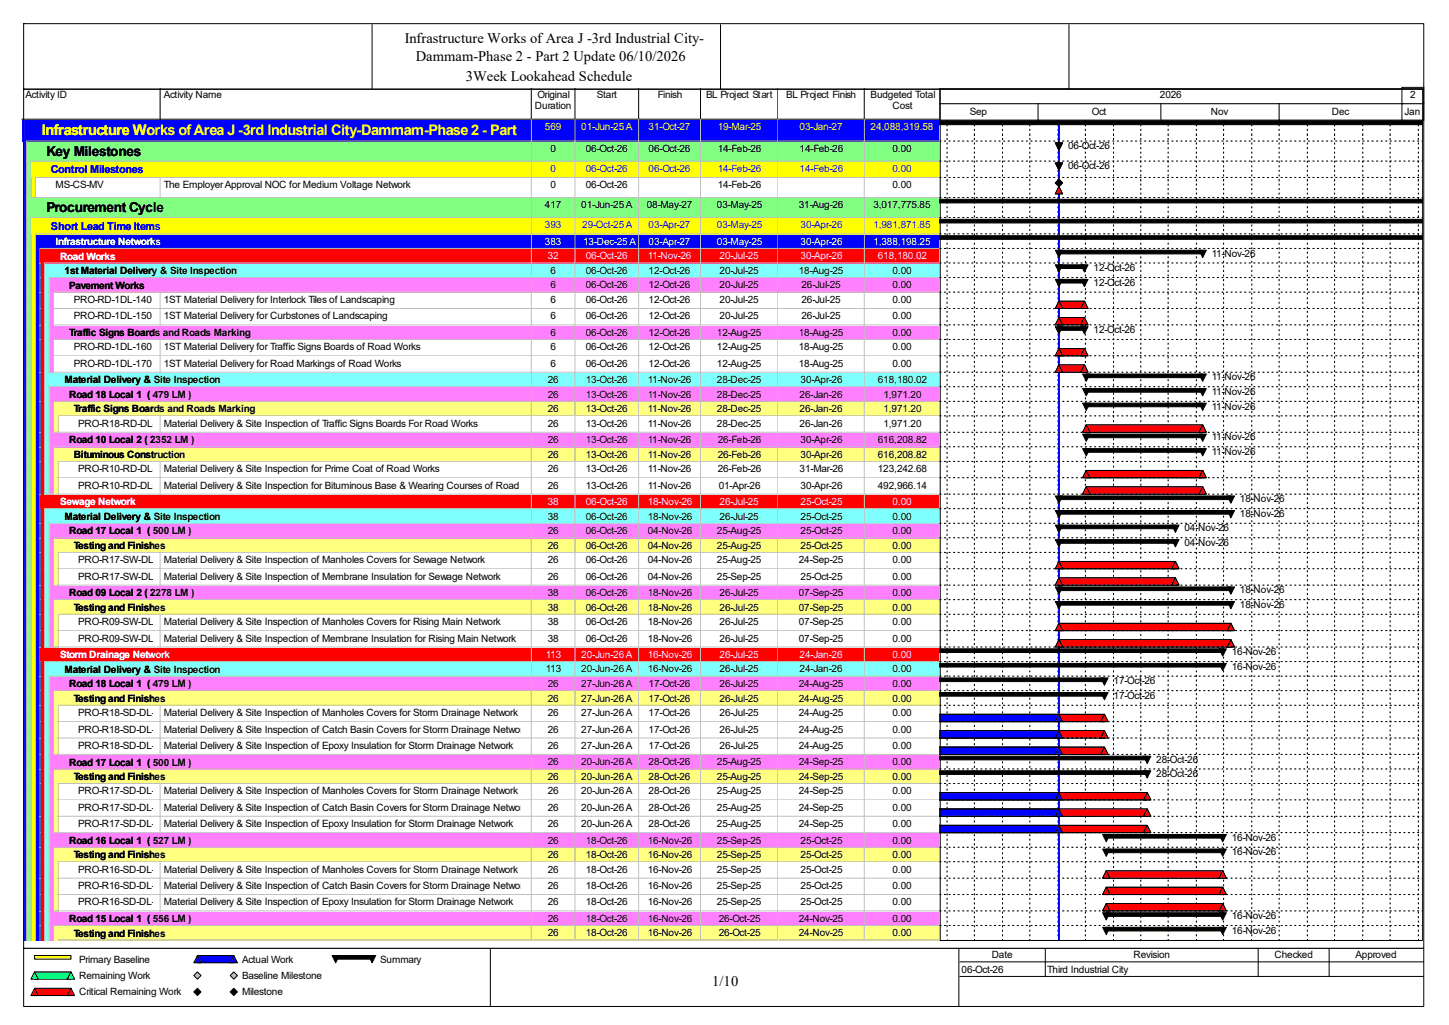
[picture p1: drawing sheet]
<svg xmlns="http://www.w3.org/2000/svg" width="420mm" height="297mm" viewBox="0 0 420 297" stroke-linecap="round" stroke-linejoin="round" font-family="sans-serif">
<defs><g id="words">
<g font-size="4.2">
<text x="117.3" y="12.4">Infrastructure Works of Area J -3rd Industrial City-</text>
<text x="120.5" y="17.7">Dammam-Phase 2 - Part 2 Update 06/10/2026</text>
<text x="135" y="23.5">3Week Lookahead Schedule</text>
<text x="206.5" y="285.6">1/10</text>
</g>
<text font-size="4.2" fill="#ff0" x="12.1" y="39">Infrastructure Works of Area J -3rd Industrial City-Dammam-Phase 2 - Part 2 Update 06/10/2026</text>
<g font-size="4">
<text x="13.5" y="45.1">Key Milestones</text>
<text x="13.5" y="61.4">Procurement Cycle</text>
</g>
<g font-size="3.2" fill="#00f">
<text x="14.8" y="50.2">Control Milestones</text>
<text x="14.8" y="66.5">Short Lead Time Items</text>
</g>
<g font-size="2.9">
<text x="7.4" y="28.4">Activity ID</text>
<text x="47.5" y="28.4">Activity Name</text>
<text x="155.8" y="28.4">Original</text>
<text x="173" y="28.4">Start</text>
<text x="190.7" y="28.4">Finish</text>
<text x="204.6" y="28.4">BL Project Start</text>
<text x="227.8" y="28.4">BL Project Finish</text>
<text x="252.3" y="28.4">Budgeted Total</text>
<text x="336.2" y="28.4">2026</text>
<text x="408.7" y="28.4">2</text>
<text x="155.1" y="31.6">Duration</text>
<text x="258.7" y="31.6">Cost</text>
<text x="281.1" y="33.2">Sep</text>
<text x="316.4" y="33.2">Oct</text>
<text x="351" y="33.2">Nov</text>
<text x="386" y="33.2">Dec</text>
<text x="407.1" y="33.2">Jan</text>
<text x="159.6" y="44">0</text>
<text x="169.8" y="44">06-Oct-26</text>
<text x="188" y="44">06-Oct-26</text>
<text x="208.1" y="44">14-Feb-26</text>
<text x="231.8" y="44">14-Feb-26</text>
<text x="258.7" y="44">0.00</text>
<text x="309.6" y="43.2">06-Oct-26</text>
<text x="309.6" y="49">06-Oct-26</text>
<text x="16.1" y="54.6">MS-CS-MV</text>
<text x="47.5" y="54.6">The Employer Approval NOC for Medium Voltage Network</text>
<text x="159.6" y="54.6">0</text>
<text x="169.8" y="54.6">06-Oct-26</text>
<text x="208.1" y="54.6">14-Feb-26</text>
<text x="258.7" y="54.6">0.00</text>
<text x="157.9" y="60.4">417</text>
<text x="168.5" y="60.4">01-Jun-25 A</text>
<text x="187.5" y="60.4">08-May-27</text>
<text x="207.8" y="60.4">03-May-25</text>
<text x="231.5" y="60.4">31-Aug-26</text>
<text x="253.2" y="60.4">3,017,775.85</text>
<text x="351.2" y="74.3">11-Nov-26</text>
<text x="18.7" y="79.5">1st Material Delivery &amp; Site Inspection</text>
<text x="20" y="83.7">Pavement Works</text>
<text x="159.6" y="79.4">6</text>
<text x="159.6" y="83.6">6</text>
<text x="169.8" y="79.4">06-Oct-26</text>
<text x="169.8" y="83.6">06-Oct-26</text>
<text x="188" y="79.4">12-Oct-26</text>
<text x="188" y="83.6">12-Oct-26</text>
<text x="208.6" y="79.4">20-Jul-25</text>
<text x="208.6" y="83.6">20-Jul-25</text>
<text x="231.5" y="79.4">18-Aug-25</text>
<text x="232.3" y="83.6">26-Jul-25</text>
<text x="258.7" y="79.4">0.00</text>
<text x="258.7" y="83.6">0.00</text>
<text x="316.9" y="78.6">12-Oct-26</text>
<text x="316.9" y="82.8">12-Oct-26</text>
<text x="21.4" y="87.8">PRO-RD-1DL-140</text>
<text x="47.5" y="87.8">1ST Material Delivery for Interlock Tiles of Landscaping</text>
<text x="159.6" y="87.8">6</text>
<text x="169.8" y="87.8">06-Oct-26</text>
<text x="188" y="87.8">12-Oct-26</text>
<text x="208.6" y="87.8">20-Jul-25</text>
<text x="232.3" y="87.8">26-Jul-25</text>
<text x="258.7" y="87.8">0.00</text>
<text x="21.4" y="92.5">PRO-RD-1DL-150</text>
<text x="47.5" y="92.5">1ST Material Delivery for Curbstones of Landscaping</text>
<text x="159.6" y="92.5">6</text>
<text x="169.8" y="92.5">06-Oct-26</text>
<text x="188" y="92.5">12-Oct-26</text>
<text x="208.6" y="92.5">20-Jul-25</text>
<text x="232.3" y="92.5">26-Jul-25</text>
<text x="258.7" y="92.5">0.00</text>
<text x="20" y="97.4">Traffic Signs Boards and Roads Marking</text>
<text x="21.4" y="101.5">PRO-RD-1DL-160</text>
<text x="47.5" y="101.5">1ST Material Delivery for Traffic Signs Boards of Road Works</text>
<text x="159.6" y="97.3">6</text>
<text x="159.6" y="101.5">6</text>
<text x="169.8" y="97.3">06-Oct-26</text>
<text x="169.8" y="101.5">06-Oct-26</text>
<text x="188" y="97.3">12-Oct-26</text>
<text x="188" y="101.5">12-Oct-26</text>
<text x="207.8" y="97.3">12-Aug-25</text>
<text x="207.8" y="101.5">12-Aug-25</text>
<text x="231.5" y="97.3">18-Aug-25</text>
<text x="231.5" y="101.5">18-Aug-25</text>
<text x="258.7" y="97.3">0.00</text>
<text x="258.7" y="101.5">0.00</text>
<text x="316.9" y="96.5">12-Oct-26</text>
<text x="21.4" y="106.3">PRO-RD-1DL-170</text>
<text x="47.5" y="106.3">1ST Material Delivery for Road Markings of Road Works</text>
<text x="159.6" y="106.3">6</text>
<text x="169.8" y="106.3">06-Oct-26</text>
<text x="188" y="106.3">12-Oct-26</text>
<text x="207.8" y="106.3">12-Aug-25</text>
<text x="231.5" y="106.3">18-Aug-25</text>
<text x="258.7" y="106.3">0.00</text>
<text x="18.7" y="111.1">Material Delivery &amp; Site Inspection</text>
<text x="158.7" y="111">26</text>
<text x="169.8" y="111">13-Oct-26</text>
<text x="187.7" y="111">11-Nov-26</text>
<text x="207.8" y="111">28-Dec-25</text>
<text x="232" y="111">30-Apr-26</text>
<text x="254.5" y="111">618,180.02</text>
<text x="351.2" y="110.2">11-Nov-26</text>
<text x="20" y="115.3">Road 18 Local 1 ( 479 LM )</text>
<text x="21.4" y="119.5">Traffic Signs Boards and Roads Marking</text>
<text x="158.7" y="115.2">26</text>
<text x="158.7" y="119.4">26</text>
<text x="169.8" y="115.2">13-Oct-26</text>
<text x="169.8" y="119.4">13-Oct-26</text>
<text x="187.7" y="115.2">11-Nov-26</text>
<text x="187.7" y="119.4">11-Nov-26</text>
<text x="207.8" y="115.2">28-Dec-25</text>
<text x="207.8" y="119.4">28-Dec-25</text>
<text x="231.8" y="115.2">26-Jan-26</text>
<text x="231.8" y="119.4">26-Jan-26</text>
<text x="256" y="115.2">1,971.20</text>
<text x="256" y="119.4">1,971.20</text>
<text x="351.2" y="114.4">11-Nov-26</text>
<text x="351.2" y="118.7">11-Nov-26</text>
<text x="22.7" y="123.7">PRO-R18-RD-DL-200</text>
<text x="47.5" y="123.7">Material Delivery &amp; Site Inspection of Traffic Signs Boards For Road Works</text>
<text x="158.7" y="123.7">26</text>
<text x="169.8" y="123.7">13-Oct-26</text>
<text x="187.7" y="123.7">11-Nov-26</text>
<text x="207.8" y="123.7">28-Dec-25</text>
<text x="231.8" y="123.7">26-Jan-26</text>
<text x="256" y="123.7">1,971.20</text>
<text x="20" y="128.5">Road 10 Local 2 ( 2352 LM )</text>
<text x="158.7" y="128.4">26</text>
<text x="169.8" y="128.4">13-Oct-26</text>
<text x="187.7" y="128.4">11-Nov-26</text>
<text x="208.1" y="128.4">26-Feb-26</text>
<text x="232" y="128.4">30-Apr-26</text>
<text x="254.5" y="128.4">616,208.82</text>
<text x="351.2" y="127.6">11-Nov-26</text>
<text x="351.2" y="131.8">11-Nov-26</text>
<text x="21.4" y="132.7">Bituminous Construction</text>
<text x="22.7" y="136.9">PRO-R10-RD-DL-160</text>
<text x="47.5" y="136.9">Material Delivery &amp; Site Inspection for Prime Coat of Road Works</text>
<text x="158.7" y="132.6">26</text>
<text x="158.7" y="136.9">26</text>
<text x="169.8" y="132.6">13-Oct-26</text>
<text x="169.8" y="136.9">13-Oct-26</text>
<text x="187.7" y="132.6">11-Nov-26</text>
<text x="187.7" y="136.9">11-Nov-26</text>
<text x="208.1" y="132.6">26-Feb-26</text>
<text x="208.1" y="136.9">26-Feb-26</text>
<text x="231.8" y="136.9">31-Mar-26</text>
<text x="232" y="132.6">30-Apr-26</text>
<text x="254.5" y="132.6">616,208.82</text>
<text x="254.5" y="136.9">123,242.68</text>
<text x="22.7" y="141.6">PRO-R10-RD-DL-170</text>
<text x="47.5" y="141.6">Material Delivery &amp; Site Inspection for Bituminous Base &amp; Wearing Courses of Road Works26</text>
<text x="169.8" y="141.6">13-Oct-26</text>
<text x="187.7" y="141.6">11-Nov-26</text>
<text x="208.3" y="141.6">01-Apr-26</text>
<text x="232" y="141.6">30-Apr-26</text>
<text x="254.5" y="141.6">492,966.14</text>
<text x="359.4" y="145.5">18-Nov-26</text>
<text x="359.4" y="149.8">18-Nov-26</text>
<text x="18.7" y="150.6">Material Delivery &amp; Site Inspection</text>
<text x="20" y="154.9">Road 17 Local 1 ( 500 LM )</text>
<text x="158.7" y="150.5">38</text>
<text x="158.7" y="154.8">26</text>
<text x="169.8" y="150.5">06-Oct-26</text>
<text x="169.8" y="154.8">06-Oct-26</text>
<text x="187.7" y="150.5">18-Nov-26</text>
<text x="187.7" y="154.8">04-Nov-26</text>
<text x="207.8" y="154.8">25-Aug-25</text>
<text x="208.6" y="150.5">26-Jul-25</text>
<text x="232" y="150.5">25-Oct-25</text>
<text x="232" y="154.8">25-Oct-25</text>
<text x="258.7" y="150.5">0.00</text>
<text x="258.7" y="154.8">0.00</text>
<text x="343.3" y="154">04-Nov-26</text>
<text x="21.4" y="159.1">Testing and Finishes</text>
<text x="158.7" y="159">26</text>
<text x="169.8" y="159">06-Oct-26</text>
<text x="187.7" y="159">04-Nov-26</text>
<text x="207.8" y="159">25-Aug-25</text>
<text x="232" y="159">25-Oct-25</text>
<text x="258.7" y="159">0.00</text>
<text x="343.3" y="158.2">04-Nov-26</text>
<text x="22.7" y="163.2">PRO-R17-SW-DL-120</text>
<text x="22.7" y="168">PRO-R17-SW-DL-130</text>
<text x="47.5" y="163.2">Material Delivery &amp; Site Inspection of Manholes Covers for Sewage Network</text>
<text x="47.5" y="168">Material Delivery &amp; Site Inspection of Membrane Insulation for Sewage Network</text>
<text x="158.7" y="163.2">26</text>
<text x="158.7" y="168">26</text>
<text x="169.8" y="163.2">06-Oct-26</text>
<text x="169.8" y="168">06-Oct-26</text>
<text x="187.7" y="163.2">04-Nov-26</text>
<text x="187.7" y="168">04-Nov-26</text>
<text x="207.8" y="163.2">25-Aug-25</text>
<text x="207.8" y="168">25-Sep-25</text>
<text x="231.5" y="163.2">24-Sep-25</text>
<text x="232" y="168">25-Oct-25</text>
<text x="258.7" y="163.2">0.00</text>
<text x="258.7" y="168">0.00</text>
<text x="20" y="172.8">Road 09 Local 2 ( 2278 LM )</text>
<text x="158.7" y="172.7">38</text>
<text x="169.8" y="172.7">06-Oct-26</text>
<text x="187.7" y="172.7">18-Nov-26</text>
<text x="208.6" y="172.7">26-Jul-25</text>
<text x="231.5" y="172.7">07-Sep-25</text>
<text x="258.7" y="172.7">0.00</text>
<text x="359.4" y="171.9">18-Nov-26</text>
<text x="21.4" y="177">Testing and Finishes</text>
<text x="158.7" y="176.9">38</text>
<text x="169.8" y="176.9">06-Oct-26</text>
<text x="187.7" y="176.9">18-Nov-26</text>
<text x="208.6" y="176.9">26-Jul-25</text>
<text x="231.5" y="176.9">07-Sep-25</text>
<text x="258.7" y="176.9">0.00</text>
<text x="359.4" y="176.1">18-Nov-26</text>
<text x="22.7" y="181.1">PRO-R09-SW-DL-120</text>
<text x="22.7" y="185.9">PRO-R09-SW-DL-130</text>
<text x="47.5" y="181.1">Material Delivery &amp; Site Inspection of Manholes Covers for Rising Main Network</text>
<text x="47.5" y="185.9">Material Delivery &amp; Site Inspection of Membrane Insulation for Rising Main Network</text>
<text x="158.7" y="181.1">38</text>
<text x="158.7" y="185.9">38</text>
<text x="169.8" y="181.1">06-Oct-26</text>
<text x="169.8" y="185.9">06-Oct-26</text>
<text x="187.7" y="181.1">18-Nov-26</text>
<text x="187.7" y="185.9">18-Nov-26</text>
<text x="208.6" y="181.1">26-Jul-25</text>
<text x="208.6" y="185.9">26-Jul-25</text>
<text x="231.5" y="181.1">07-Sep-25</text>
<text x="231.5" y="185.9">07-Sep-25</text>
<text x="258.7" y="181.1">0.00</text>
<text x="258.7" y="185.9">0.00</text>
<text x="357" y="189.9">16-Nov-26</text>
<text x="18.7" y="194.9">Material Delivery &amp; Site Inspection</text>
<text x="158.2" y="194.9">113</text>
<text x="168.5" y="194.9">20-Jun-26 A</text>
<text x="187.7" y="194.9">16-Nov-26</text>
<text x="208.6" y="194.9">26-Jul-25</text>
<text x="231.8" y="194.9">24-Jan-26</text>
<text x="258.7" y="194.9">0.00</text>
<text x="357" y="194.1">16-Nov-26</text>
<text x="20" y="199.2">Road 18 Local 1 ( 479 LM )</text>
<text x="21.4" y="203.4">Testing and Finishes</text>
<text x="158.7" y="199.1">26</text>
<text x="158.7" y="203.3">26</text>
<text x="168.5" y="199.1">27-Jun-26 A</text>
<text x="168.5" y="203.3">27-Jun-26 A</text>
<text x="188" y="199.1">17-Oct-26</text>
<text x="188" y="203.3">17-Oct-26</text>
<text x="208.6" y="199.1">26-Jul-25</text>
<text x="208.6" y="203.3">26-Jul-25</text>
<text x="231.5" y="199.1">24-Aug-25</text>
<text x="231.5" y="203.3">24-Aug-25</text>
<text x="258.7" y="199.1">0.00</text>
<text x="258.7" y="203.3">0.00</text>
<text x="322.7" y="198.3">17-Oct-26</text>
<text x="322.7" y="202.5">17-Oct-26</text>
<text x="22.7" y="207.5">PRO-R18-SD-DL-190</text>
<text x="47.5" y="207.5">Material Delivery &amp; Site Inspection of Manholes Covers for Storm Drainage Network</text>
<text x="158.7" y="207.5">26</text>
<text x="168.5" y="207.5">27-Jun-26 A</text>
<text x="188" y="207.5">17-Oct-26</text>
<text x="208.6" y="207.5">26-Jul-25</text>
<text x="231.5" y="207.5">24-Aug-25</text>
<text x="258.7" y="207.5">0.00</text>
<text x="22.7" y="212.3">PRO-R18-SD-DL-210</text>
<text x="47.5" y="212.3">Material Delivery &amp; Site Inspection of Catch Basin Covers for Storm Drainage Network</text>
<text x="158.7" y="212.3">26</text>
<text x="168.5" y="212.3">27-Jun-26 A</text>
<text x="188" y="212.3">17-Oct-26</text>
<text x="208.6" y="212.3">26-Jul-25</text>
<text x="231.5" y="212.3">24-Aug-25</text>
<text x="258.7" y="212.3">0.00</text>
<text x="20" y="221.8">Road 17 Local 1 ( 500 LM )</text>
<text x="22.7" y="217">PRO-R18-SD-DL-230</text>
<text x="47.5" y="217">Material Delivery &amp; Site Inspection of Epoxy Insulation for Storm Drainage Network</text>
<text x="158.7" y="217">26</text>
<text x="158.7" y="221.7">26</text>
<text x="168.5" y="217">27-Jun-26 A</text>
<text x="168.5" y="221.7">20-Jun-26 A</text>
<text x="188" y="217">17-Oct-26</text>
<text x="188" y="221.7">28-Oct-26</text>
<text x="207.8" y="221.7">25-Aug-25</text>
<text x="208.6" y="217">26-Jul-25</text>
<text x="231.5" y="217">24-Aug-25</text>
<text x="231.5" y="221.7">24-Sep-25</text>
<text x="258.7" y="217">0.00</text>
<text x="258.7" y="221.7">0.00</text>
<text x="335.2" y="221">28-Oct-26</text>
<text x="21.4" y="226.1">Testing and Finishes</text>
<text x="158.7" y="226">26</text>
<text x="168.5" y="226">20-Jun-26 A</text>
<text x="188" y="226">28-Oct-26</text>
<text x="207.8" y="226">25-Aug-25</text>
<text x="231.5" y="226">24-Sep-25</text>
<text x="258.7" y="226">0.00</text>
<text x="335.2" y="225.2">28-Oct-26</text>
<text x="22.7" y="230.2">PRO-R17-SD-DL-140</text>
<text x="47.5" y="230.2">Material Delivery &amp; Site Inspection of Manholes Covers for Storm Drainage Network</text>
<text x="158.7" y="230.2">26</text>
<text x="168.5" y="230.2">20-Jun-26 A</text>
<text x="188" y="230.2">28-Oct-26</text>
<text x="207.8" y="230.2">25-Aug-25</text>
<text x="231.5" y="230.2">24-Sep-25</text>
<text x="258.7" y="230.2">0.00</text>
<text x="22.7" y="234.9">PRO-R17-SD-DL-150</text>
<text x="22.7" y="239.7">PRO-R17-SD-DL-160</text>
<text x="47.5" y="234.9">Material Delivery &amp; Site Inspection of Catch Basin Covers for Storm Drainage Network</text>
<text x="47.5" y="239.7">Material Delivery &amp; Site Inspection of Epoxy Insulation for Storm Drainage Network</text>
<text x="158.7" y="234.9">26</text>
<text x="158.7" y="239.7">26</text>
<text x="168.5" y="234.9">20-Jun-26 A</text>
<text x="168.5" y="239.7">20-Jun-26 A</text>
<text x="188" y="234.9">28-Oct-26</text>
<text x="188" y="239.7">28-Oct-26</text>
<text x="207.8" y="234.9">25-Aug-25</text>
<text x="207.8" y="239.7">25-Aug-25</text>
<text x="231.5" y="234.9">24-Sep-25</text>
<text x="231.5" y="239.7">24-Sep-25</text>
<text x="258.7" y="234.9">0.00</text>
<text x="258.7" y="239.7">0.00</text>
<text x="20" y="244.5">Road 16 Local 1 ( 527 LM )</text>
<text x="158.7" y="244.4">26</text>
<text x="169.8" y="244.4">18-Oct-26</text>
<text x="187.7" y="244.4">16-Nov-26</text>
<text x="207.8" y="244.4">25-Sep-25</text>
<text x="232" y="244.4">25-Oct-25</text>
<text x="258.7" y="244.4">0.00</text>
<text x="357" y="243.6">16-Nov-26</text>
<text x="21.4" y="248.8">Testing and Finishes</text>
<text x="158.7" y="248.7">26</text>
<text x="169.8" y="248.7">18-Oct-26</text>
<text x="187.7" y="248.7">16-Nov-26</text>
<text x="207.8" y="248.7">25-Sep-25</text>
<text x="232" y="248.7">25-Oct-25</text>
<text x="258.7" y="248.7">0.00</text>
<text x="357" y="247.9">16-Nov-26</text>
<text x="22.7" y="252.9">PRO-R16-SD-DL-140</text>
<text x="22.7" y="257.6">PRO-R16-SD-DL-150</text>
<text x="47.5" y="252.9">Material Delivery &amp; Site Inspection of Manholes Covers for Storm Drainage Network</text>
<text x="47.5" y="257.6">Material Delivery &amp; Site Inspection of Catch Basin Covers for Storm Drainage Network</text>
<text x="158.7" y="252.9">26</text>
<text x="158.7" y="257.6">26</text>
<text x="169.8" y="252.9">18-Oct-26</text>
<text x="169.8" y="257.6">18-Oct-26</text>
<text x="187.7" y="252.9">16-Nov-26</text>
<text x="187.7" y="257.6">16-Nov-26</text>
<text x="207.8" y="252.9">25-Sep-25</text>
<text x="207.8" y="257.6">25-Sep-25</text>
<text x="232" y="252.9">25-Oct-25</text>
<text x="232" y="257.6">25-Oct-25</text>
<text x="258.7" y="252.9">0.00</text>
<text x="258.7" y="257.6">0.00</text>
<text x="22.7" y="262.3">PRO-R16-SD-DL-160</text>
<text x="47.5" y="262.3">Material Delivery &amp; Site Inspection of Epoxy Insulation for Storm Drainage Network</text>
<text x="158.7" y="262.3">26</text>
<text x="169.8" y="262.3">18-Oct-26</text>
<text x="187.7" y="262.3">16-Nov-26</text>
<text x="207.8" y="262.3">25-Sep-25</text>
<text x="232" y="262.3">25-Oct-25</text>
<text x="258.7" y="262.3">0.00</text>
<text x="20" y="267.2">Road 15 Local 1 ( 556 LM )</text>
<text x="158.7" y="267.1">26</text>
<text x="169.8" y="267.1">18-Oct-26</text>
<text x="187.7" y="267.1">16-Nov-26</text>
<text x="208.3" y="267.1">26-Oct-25</text>
<text x="231.5" y="267.1">24-Nov-25</text>
<text x="258.7" y="267.1">0.00</text>
<text x="357" y="266.3">16-Nov-26</text>
<text x="21.4" y="271.4">Testing and Finishes</text>
<text x="158.7" y="271.3">26</text>
<text x="169.8" y="271.3">18-Oct-26</text>
<text x="187.7" y="271.3">16-Nov-26</text>
<text x="208.3" y="271.3">26-Oct-25</text>
<text x="231.5" y="271.3">24-Nov-25</text>
<text x="258.7" y="271.3">0.00</text>
<text x="357" y="270.6">16-Nov-26</text>
<text x="22.9" y="279">Primary Baseline</text>
<text x="70.1" y="279">Actual Work</text>
<text x="110.2" y="279">Summary</text>
<text x="278.7" y="281.9">06-Oct-26</text>
<text x="287.4" y="277.7">Date</text>
<text x="303.5" y="281.9">Third Industrial City</text>
<text x="328.5" y="277.7">Revision</text>
<text x="369.4" y="277.7">Checked</text>
<text x="392.9" y="277.7">Approved</text>
<text x="22.9" y="283.7">Remaining Work</text>
<text x="70.1" y="283.7">Baseline Milestone</text>
<text x="22.9" y="288.5">Critical Remaining Work</text>
<text x="70.1" y="288.5">Milestone</text>
</g>
<g font-size="2.9" fill="#ff0">
<text x="157.9" y="37.7">569</text>
<text x="168.5" y="37.7">01-Jun-25 A</text>
<text x="188" y="37.7">31-Oct-27</text>
<text x="208.1" y="37.7">19-Mar-25</text>
<text x="231.8" y="37.7">03-Jan-27</text>
<text x="252.3" y="37.7">24,088,319.58</text>
</g>
<g font-size="2.9" fill="#00f">
<text x="159.6" y="49.8">0</text>
<text x="169.8" y="49.8">06-Oct-26</text>
<text x="188" y="49.8">06-Oct-26</text>
<text x="208.1" y="49.8">14-Feb-26</text>
<text x="231.8" y="49.8">14-Feb-26</text>
<text x="258.7" y="49.8">0.00</text>
<text x="157.9" y="66.2">393</text>
<text x="168.8" y="66.2">29-Oct-25 A</text>
<text x="188" y="66.2">03-Apr-27</text>
<text x="207.8" y="66.2">03-May-25</text>
<text x="232" y="66.2">30-Apr-26</text>
<text x="253.2" y="66.2">1,981,871.85</text>
</g>
<g font-size="2.9" fill="#fff">
<text x="16.1" y="71">Infrastructure Networks</text>
<text x="157.9" y="70.9">383</text>
<text x="169" y="70.9">13-Dec-25 A</text>
<text x="188" y="70.9">03-Apr-27</text>
<text x="207.8" y="70.9">03-May-25</text>
<text x="232" y="70.9">30-Apr-26</text>
<text x="253.2" y="70.9">1,388,198.25</text>
<text x="17.4" y="75.2">Road Works</text>
<text x="158.7" y="75.1">32</text>
<text x="169.8" y="75.1">06-Oct-26</text>
<text x="187.7" y="75.1">11-Nov-26</text>
<text x="208.6" y="75.1">20-Jul-25</text>
<text x="232" y="75.1">30-Apr-26</text>
<text x="254.5" y="75.1">618,180.02</text>
<text x="17.4" y="146.4">Sewage Network</text>
<text x="158.7" y="146.3">38</text>
<text x="169.8" y="146.3">06-Oct-26</text>
<text x="187.7" y="146.3">18-Nov-26</text>
<text x="208.6" y="146.3">26-Jul-25</text>
<text x="232" y="146.3">25-Oct-25</text>
<text x="258.7" y="146.3">0.00</text>
<text x="17.4" y="190.7">Storm Drainage Network</text>
<text x="158.2" y="190.6">113</text>
<text x="168.5" y="190.6">20-Jun-26 A</text>
<text x="187.7" y="190.6">16-Nov-26</text>
<text x="208.6" y="190.6">26-Jul-25</text>
<text x="231.8" y="190.6">24-Jan-26</text>
<text x="258.7" y="190.6">0.00</text>
</g>
</g></defs>
<path d="M46.4 25.6v8.9h-40.1" fill="none" stroke="#000" stroke-width=".29"/>
<path d="M46.7 25.6h107.6v9.2h-107.6z" fill="#fff"/>
<path d="M154 25.6v8.9h-107.6" fill="none" stroke="#000" stroke-width=".29"/>
<path d="M154.3 25.6h12.6v9.2h-12.6z" fill="#fff"/>
<path d="M166.7 25.6v8.9h-12.7" fill="none" stroke="#000" stroke-width=".29"/>
<path d="M166.9 25.6h18.5v9.2h-18.5z" fill="#fff"/>
<path d="M185.1 25.6v8.9h-18.4" fill="none" stroke="#000" stroke-width=".29"/>
<path d="M185.4 25.6h17.9v9.2h-17.9z" fill="#fff"/>
<path d="M203 25.6v8.9h-17.9" fill="none" stroke="#000" stroke-width=".29"/>
<path d="M203.3 25.6h22.4v9.2h-22.4z" fill="#fff"/>
<path d="M225.5 25.6v8.9h-22.5" fill="none" stroke="#000" stroke-width=".29"/>
<path d="M225.7 25.6h25.1v9.2h-25.1z" fill="#fff"/>
<path d="M250.5 25.6v8.9h-25" fill="none" stroke="#000" stroke-width=".29"/>
<path d="M250.8 25.6h21.9v9.2h-21.9z" fill="#fff"/>
<path d="M272.4 25.6v8.9h-21.9" fill="none" stroke="#000" stroke-width=".29"/>
<path d="M6.6 34.8h40.1v6.3h-40.1z" fill="#00f"/>
<path d="M7.6 40.9h39.1" fill="none" stroke="#c0c0c0" stroke-width=".29"/>
<path d="M46.7 34.8h107.6v6.3h-107.6z" fill="#00f"/>
<path d="M154 34.5v6.4h-107.3" fill="none" stroke="#c0c0c0" stroke-width=".29"/>
<path d="M154.3 34.8h12.6v6.3h-12.6z" fill="#00f"/>
<path d="M166.7 34.5v6.4h-12.4" fill="none" stroke="#c0c0c0" stroke-width=".29"/>
<path d="M166.9 34.8h18.5v6.3h-18.5z" fill="#00f"/>
<path d="M185.1 34.5v6.4h-18.2" fill="none" stroke="#c0c0c0" stroke-width=".29"/>
<path d="M185.4 34.8h17.9v6.3h-17.9z" fill="#00f"/>
<path d="M203 34.5v6.4h-17.6" fill="none" stroke="#c0c0c0" stroke-width=".29"/>
<path d="M203.3 34.8h22.4v6.3h-22.4z" fill="#00f"/>
<path d="M225.5 34.5v6.4h-22.2" fill="none" stroke="#c0c0c0" stroke-width=".29"/>
<path d="M225.7 34.8h25.1v6.3h-25.1z" fill="#00f"/>
<path d="M250.5 34.5v6.4h-24.8" fill="none" stroke="#c0c0c0" stroke-width=".29"/>
<path d="M250.8 34.8h21.9v6.3h-21.9z" fill="#00f"/>
<path d="M272.4 34.5v6.4h-21.6" fill="none" stroke="#c0c0c0" stroke-width=".29"/>
<path d="M6.6 41.1h1.3v5.8h-1.3z" fill="#00f"/>
<path d="M7.6 40.9v6" fill="none" stroke="#c0c0c0" stroke-width=".29"/>
<path d="M7.9 41.1h38.8v5.8h-38.8z" fill="#80ff80"/>
<path d="M9 46.7h37.7" fill="none" stroke="#c0c0c0" stroke-width=".29"/>
<path d="M46.7 41.1h107.6v5.8h-107.6z" fill="#80ff80"/>
<path d="M154 40.9v5.8h-107.3" fill="none" stroke="#c0c0c0" stroke-width=".29"/>
<path d="M154.3 41.1h12.6v5.8h-12.6z" fill="#80ff80"/>
<path d="M166.7 40.9v5.8h-12.4" fill="none" stroke="#c0c0c0" stroke-width=".29"/>
<path d="M166.9 41.1h18.5v5.8h-18.5z" fill="#80ff80"/>
<path d="M185.1 40.9v5.8h-18.2" fill="none" stroke="#c0c0c0" stroke-width=".29"/>
<path d="M185.4 41.1h17.9v5.8h-17.9z" fill="#80ff80"/>
<path d="M203 40.9v5.8h-17.6" fill="none" stroke="#c0c0c0" stroke-width=".29"/>
<path d="M203.3 41.1h22.4v5.8h-22.4z" fill="#80ff80"/>
<path d="M225.5 40.9v5.8h-22.2" fill="none" stroke="#c0c0c0" stroke-width=".29"/>
<path d="M225.7 41.1h25.1v5.8h-25.1z" fill="#80ff80"/>
<path d="M250.5 40.9v5.8h-24.8" fill="none" stroke="#c0c0c0" stroke-width=".29"/>
<path d="M250.8 41.1h21.9v5.8h-21.9z" fill="#80ff80"/>
<path d="M272.4 40.9v5.8h-21.6" fill="none" stroke="#c0c0c0" stroke-width=".29"/>
<path d="M6.6 46.9h1.3v4.8h-1.3z" fill="#00f"/>
<path d="M7.6 46.7v5" fill="none" stroke="#c0c0c0" stroke-width=".29"/>
<path d="M7.9 46.9h1.3v4.8h-1.3z" fill="#80ff80"/>
<path d="M9 46.7v5" fill="none" stroke="#c0c0c0" stroke-width=".29"/>
<path d="M9.2 46.9h37.5v4.8h-37.5z" fill="#ff0"/>
<path d="M10.3 51.4h36.4" fill="none" stroke="#c0c0c0" stroke-width=".29"/>
<path d="M46.7 46.9h107.6v4.8h-107.6z" fill="#ff0"/>
<path d="M154 46.7v4.7h-107.3" fill="none" stroke="#c0c0c0" stroke-width=".29"/>
<path d="M154.3 46.9h12.6v4.8h-12.6z" fill="#ff0"/>
<path d="M166.7 46.7v4.7h-12.4" fill="none" stroke="#c0c0c0" stroke-width=".29"/>
<path d="M166.9 46.9h18.5v4.8h-18.5z" fill="#ff0"/>
<path d="M185.1 46.7v4.7h-18.2" fill="none" stroke="#c0c0c0" stroke-width=".29"/>
<path d="M185.4 46.9h17.9v4.8h-17.9z" fill="#ff0"/>
<path d="M203 46.7v4.7h-17.6" fill="none" stroke="#c0c0c0" stroke-width=".29"/>
<path d="M203.3 46.9h22.4v4.8h-22.4z" fill="#ff0"/>
<path d="M225.5 46.7v4.7h-22.2" fill="none" stroke="#c0c0c0" stroke-width=".29"/>
<path d="M225.7 46.9h25.1v4.8h-25.1z" fill="#ff0"/>
<path d="M250.5 46.7v4.7h-24.8" fill="none" stroke="#c0c0c0" stroke-width=".29"/>
<path d="M250.8 46.9h21.9v4.8h-21.9z" fill="#ff0"/>
<path d="M272.4 46.7v4.7h-21.6" fill="none" stroke="#c0c0c0" stroke-width=".29"/>
<path d="M6.6 51.7h1.3v5.8h-1.3z" fill="#00f"/>
<path d="M7.6 51.4v6.1" fill="none" stroke="#c0c0c0" stroke-width=".29"/>
<path d="M7.9 51.7h1.3v5.8h-1.3z" fill="#80ff80"/>
<path d="M9 51.4v6.1" fill="none" stroke="#c0c0c0" stroke-width=".29"/>
<path d="M9.2 51.7h1.3v5.8h-1.3z" fill="#ff0"/>
<path d="M9 57.2h1.5M10.3 51.4v6.1" fill="none" stroke="#c0c0c0" stroke-width=".29"/>
<path d="M10.5 51.7h36.2v5.8h-36.2z" fill="#fff"/>
<path d="M10.3 57.2h36.4M46.4 51.4v6.1" fill="none" stroke="#c0c0c0" stroke-width=".29"/>
<path d="M46.7 51.7h107.6v5.8h-107.6z" fill="#fff"/>
<path d="M154 51.4v5.8h-107.3" fill="none" stroke="#c0c0c0" stroke-width=".29"/>
<path d="M154.3 51.7h12.6v5.8h-12.6z" fill="#fff"/>
<path d="M166.7 51.4v5.8h-12.4" fill="none" stroke="#c0c0c0" stroke-width=".29"/>
<path d="M166.9 51.7h18.5v5.8h-18.5z" fill="#fff"/>
<path d="M185.1 51.4v5.8h-18.2" fill="none" stroke="#c0c0c0" stroke-width=".29"/>
<path d="M185.4 51.7h17.9v5.8h-17.9z" fill="#fff"/>
<path d="M203 51.4v5.8h-17.6" fill="none" stroke="#c0c0c0" stroke-width=".29"/>
<path d="M203.3 51.7h22.4v5.8h-22.4z" fill="#fff"/>
<path d="M225.5 51.4v5.8h-22.2" fill="none" stroke="#c0c0c0" stroke-width=".29"/>
<path d="M225.7 51.7h25.1v5.8h-25.1z" fill="#fff"/>
<path d="M250.5 51.4v5.8h-24.8" fill="none" stroke="#c0c0c0" stroke-width=".29"/>
<path d="M250.8 51.7h21.9v5.8h-21.9z" fill="#fff"/>
<path d="M272.4 51.4v5.8h-21.6" fill="none" stroke="#c0c0c0" stroke-width=".29"/>
<path d="M6.6 57.5h1.3v5.8h-1.3z" fill="#00f"/>
<path d="M7.6 57.2v6.1" fill="none" stroke="#c0c0c0" stroke-width=".29"/>
<path d="M7.9 57.5h38.8v5.8h-38.8z" fill="#80ff80"/>
<path d="M9 63h37.7" fill="none" stroke="#c0c0c0" stroke-width=".29"/>
<path d="M46.7 57.5h107.6v5.8h-107.6z" fill="#80ff80"/>
<path d="M154 57.2v5.8h-107.3" fill="none" stroke="#c0c0c0" stroke-width=".29"/>
<path d="M154.3 57.5h12.6v5.8h-12.6z" fill="#80ff80"/>
<path d="M166.7 57.2v5.8h-12.4" fill="none" stroke="#c0c0c0" stroke-width=".29"/>
<path d="M166.9 57.5h18.5v5.8h-18.5z" fill="#80ff80"/>
<path d="M185.1 57.2v5.8h-18.2" fill="none" stroke="#c0c0c0" stroke-width=".29"/>
<path d="M185.4 57.5h17.9v5.8h-17.9z" fill="#80ff80"/>
<path d="M203 57.2v5.8h-17.6" fill="none" stroke="#c0c0c0" stroke-width=".29"/>
<path d="M203.3 57.5h22.4v5.8h-22.4z" fill="#80ff80"/>
<path d="M225.5 57.2v5.8h-22.2" fill="none" stroke="#c0c0c0" stroke-width=".29"/>
<path d="M225.7 57.5h25.1v5.8h-25.1z" fill="#80ff80"/>
<path d="M250.5 57.2v5.8h-24.8" fill="none" stroke="#c0c0c0" stroke-width=".29"/>
<path d="M250.8 57.5h21.9v5.8h-21.9z" fill="#80ff80"/>
<path d="M272.4 57.2v5.8h-21.6" fill="none" stroke="#c0c0c0" stroke-width=".29"/>
<path d="M6.6 63.3h1.3v4.7h-1.3z" fill="#00f"/>
<path d="M7.6 63v5" fill="none" stroke="#c0c0c0" stroke-width=".29"/>
<path d="M7.9 63.3h1.3v4.7h-1.3z" fill="#80ff80"/>
<path d="M9 63v5" fill="none" stroke="#c0c0c0" stroke-width=".29"/>
<path d="M9.2 63.3h37.5v4.7h-37.5z" fill="#ff0"/>
<path d="M10.3 67.8h36.4" fill="none" stroke="#c0c0c0" stroke-width=".29"/>
<path d="M46.7 63.3h107.6v4.7h-107.6z" fill="#ff0"/>
<path d="M154 63v4.8h-107.3" fill="none" stroke="#c0c0c0" stroke-width=".29"/>
<path d="M154.3 63.3h12.6v4.7h-12.6z" fill="#ff0"/>
<path d="M166.7 63v4.8h-12.4" fill="none" stroke="#c0c0c0" stroke-width=".29"/>
<path d="M166.9 63.3h18.5v4.7h-18.5z" fill="#ff0"/>
<path d="M185.1 63v4.8h-18.2" fill="none" stroke="#c0c0c0" stroke-width=".29"/>
<path d="M185.4 63.3h17.9v4.7h-17.9z" fill="#ff0"/>
<path d="M203 63v4.8h-17.6" fill="none" stroke="#c0c0c0" stroke-width=".29"/>
<path d="M203.3 63.3h22.4v4.7h-22.4z" fill="#ff0"/>
<path d="M225.5 63v4.8h-22.2" fill="none" stroke="#c0c0c0" stroke-width=".29"/>
<path d="M225.7 63.3h25.1v4.7h-25.1z" fill="#ff0"/>
<path d="M250.5 63v4.8h-24.8" fill="none" stroke="#c0c0c0" stroke-width=".29"/>
<path d="M250.8 63.3h21.9v4.7h-21.9z" fill="#ff0"/>
<path d="M272.4 63v4.8h-21.6" fill="none" stroke="#c0c0c0" stroke-width=".29"/>
<path d="M6.6 68h1.3v4.3h-1.3z" fill="#00f"/>
<path d="M7.6 67.8v4.4" fill="none" stroke="#c0c0c0" stroke-width=".29"/>
<path d="M7.9 68h1.3v4.3h-1.3z" fill="#80ff80"/>
<path d="M9 67.8v4.4" fill="none" stroke="#c0c0c0" stroke-width=".29"/>
<path d="M9.2 68h1.3v4.3h-1.3z" fill="#ff0"/>
<path d="M10.3 67.8v4.4" fill="none" stroke="#c0c0c0" stroke-width=".29"/>
<path d="M10.5 68h36.2v4.3h-36.2z" fill="#00f"/>
<path d="M11.6 72h35.1" fill="none" stroke="#c0c0c0" stroke-width=".29"/>
<path d="M46.7 68h107.6v4.3h-107.6z" fill="#00f"/>
<path d="M154 67.8v4.2h-107.3" fill="none" stroke="#c0c0c0" stroke-width=".29"/>
<path d="M154.3 68h12.6v4.3h-12.6z" fill="#00f"/>
<path d="M166.7 67.8v4.2h-12.4" fill="none" stroke="#c0c0c0" stroke-width=".29"/>
<path d="M166.9 68h18.5v4.3h-18.5z" fill="#00f"/>
<path d="M185.1 67.8v4.2h-18.2" fill="none" stroke="#c0c0c0" stroke-width=".29"/>
<path d="M185.4 68h17.9v4.3h-17.9z" fill="#00f"/>
<path d="M203 67.8v4.2h-17.6" fill="none" stroke="#c0c0c0" stroke-width=".29"/>
<path d="M203.3 68h22.4v4.3h-22.4z" fill="#00f"/>
<path d="M225.5 67.8v4.2h-22.2" fill="none" stroke="#c0c0c0" stroke-width=".29"/>
<path d="M225.7 68h25.1v4.3h-25.1z" fill="#00f"/>
<path d="M250.5 67.8v4.2h-24.8" fill="none" stroke="#c0c0c0" stroke-width=".29"/>
<path d="M250.8 68h21.9v4.3h-21.9z" fill="#00f"/>
<path d="M272.4 67.8v4.2h-21.6" fill="none" stroke="#c0c0c0" stroke-width=".29"/>
<path d="M6.6 72.3h1.3v4.2h-1.3z" fill="#00f"/>
<path d="M7.6 72v4.5" fill="none" stroke="#c0c0c0" stroke-width=".29"/>
<path d="M7.9 72.3h1.3v4.2h-1.3z" fill="#80ff80"/>
<path d="M9 72v4.5" fill="none" stroke="#c0c0c0" stroke-width=".29"/>
<path d="M9.2 72.3h1.3v4.2h-1.3z" fill="#ff0"/>
<path d="M10.3 72v4.5" fill="none" stroke="#c0c0c0" stroke-width=".29"/>
<path d="M10.5 72.3h1.4v4.2h-1.4z" fill="#00f"/>
<path d="M11.6 72v4.5" fill="none" stroke="#c0c0c0" stroke-width=".29"/>
<path d="M11.9 72.3h34.8v4.2h-34.8z" fill="#f00"/>
<path d="M12.9 76.2h33.8" fill="none" stroke="#c0c0c0" stroke-width=".29"/>
<path d="M46.7 72.3h107.6v4.2h-107.6z" fill="#f00"/>
<path d="M154 72v4.2h-107.3" fill="none" stroke="#c0c0c0" stroke-width=".29"/>
<path d="M154.3 72.3h12.6v4.2h-12.6z" fill="#f00"/>
<path d="M166.7 72v4.2h-12.4" fill="none" stroke="#c0c0c0" stroke-width=".29"/>
<path d="M166.9 72.3h18.5v4.2h-18.5z" fill="#f00"/>
<path d="M185.1 72v4.2h-18.2" fill="none" stroke="#c0c0c0" stroke-width=".29"/>
<path d="M185.4 72.3h17.9v4.2h-17.9z" fill="#f00"/>
<path d="M203 72v4.2h-17.6" fill="none" stroke="#c0c0c0" stroke-width=".29"/>
<path d="M203.3 72.3h22.4v4.2h-22.4z" fill="#f00"/>
<path d="M225.5 72v4.2h-22.2" fill="none" stroke="#c0c0c0" stroke-width=".29"/>
<path d="M225.7 72.3h25.1v4.2h-25.1z" fill="#f00"/>
<path d="M250.5 72v4.2h-24.8" fill="none" stroke="#c0c0c0" stroke-width=".29"/>
<path d="M250.8 72.3h21.9v4.2h-21.9z" fill="#f00"/>
<path d="M272.4 72v4.2h-21.6" fill="none" stroke="#c0c0c0" stroke-width=".29"/>
<path d="M6.6 76.5h1.3v4.2h-1.3z" fill="#00f"/>
<path d="M7.6 76.2v4.5" fill="none" stroke="#c0c0c0" stroke-width=".29"/>
<path d="M7.9 76.5h1.3v4.2h-1.3z" fill="#80ff80"/>
<path d="M9 76.2v4.5" fill="none" stroke="#c0c0c0" stroke-width=".29"/>
<path d="M9.2 76.5h1.3v4.2h-1.3z" fill="#ff0"/>
<path d="M10.3 76.2v4.5" fill="none" stroke="#c0c0c0" stroke-width=".29"/>
<path d="M10.5 76.5h1.4v4.2h-1.4z" fill="#00f"/>
<path d="M11.6 76.2v4.5" fill="none" stroke="#c0c0c0" stroke-width=".29"/>
<path d="M11.9 76.5h1.3v4.2h-1.3z" fill="#f00"/>
<path d="M12.9 76.2v4.5" fill="none" stroke="#c0c0c0" stroke-width=".29"/>
<path d="M13.2 76.5h33.5v4.2h-33.5z" fill="#80ffff"/>
<path d="M14.2 80.4h32.5" fill="none" stroke="#c0c0c0" stroke-width=".29"/>
<path d="M46.7 76.5h107.6v4.2h-107.6z" fill="#80ffff"/>
<path d="M154 76.2v4.2h-107.3" fill="none" stroke="#c0c0c0" stroke-width=".29"/>
<path d="M154.3 76.5h12.6v4.2h-12.6z" fill="#80ffff"/>
<path d="M166.7 76.2v4.2h-12.4" fill="none" stroke="#c0c0c0" stroke-width=".29"/>
<path d="M166.9 76.5h18.5v4.2h-18.5z" fill="#80ffff"/>
<path d="M185.1 76.2v4.2h-18.2" fill="none" stroke="#c0c0c0" stroke-width=".29"/>
<path d="M185.4 76.5h17.9v4.2h-17.9z" fill="#80ffff"/>
<path d="M203 76.2v4.2h-17.6" fill="none" stroke="#c0c0c0" stroke-width=".29"/>
<path d="M203.3 76.5h22.4v4.2h-22.4z" fill="#80ffff"/>
<path d="M225.5 76.2v4.2h-22.2" fill="none" stroke="#c0c0c0" stroke-width=".29"/>
<path d="M225.7 76.5h25.1v4.2h-25.1z" fill="#80ffff"/>
<path d="M250.5 76.2v4.2h-24.8" fill="none" stroke="#c0c0c0" stroke-width=".29"/>
<path d="M250.8 76.5h21.9v4.2h-21.9z" fill="#80ffff"/>
<path d="M272.4 76.2v4.2h-21.6" fill="none" stroke="#c0c0c0" stroke-width=".29"/>
<path d="M6.6 80.7h1.3v4.2h-1.3z" fill="#00f"/>
<path d="M7.6 80.4v4.5" fill="none" stroke="#c0c0c0" stroke-width=".29"/>
<path d="M7.9 80.7h1.3v4.2h-1.3z" fill="#80ff80"/>
<path d="M9 80.4v4.5" fill="none" stroke="#c0c0c0" stroke-width=".29"/>
<path d="M9.2 80.7h1.3v4.2h-1.3z" fill="#ff0"/>
<path d="M10.3 80.4v4.5" fill="none" stroke="#c0c0c0" stroke-width=".29"/>
<path d="M10.5 80.7h1.4v4.2h-1.4z" fill="#00f"/>
<path d="M11.6 80.4v4.5" fill="none" stroke="#c0c0c0" stroke-width=".29"/>
<path d="M11.9 80.7h1.3v4.2h-1.3z" fill="#f00"/>
<path d="M12.9 80.4v4.5" fill="none" stroke="#c0c0c0" stroke-width=".29"/>
<path d="M13.2 80.7h1.3v4.2h-1.3z" fill="#80ffff"/>
<path d="M14.2 80.4v4.5" fill="none" stroke="#c0c0c0" stroke-width=".29"/>
<path d="M14.5 80.7h32.2v4.2h-32.2z" fill="#ff80ff"/>
<path d="M15.6 84.6h31.1" fill="none" stroke="#c0c0c0" stroke-width=".29"/>
<path d="M46.7 80.7h107.6v4.2h-107.6z" fill="#ff80ff"/>
<path d="M154 80.4v4.2h-107.3" fill="none" stroke="#c0c0c0" stroke-width=".29"/>
<path d="M154.3 80.7h12.6v4.2h-12.6z" fill="#ff80ff"/>
<path d="M166.7 80.4v4.2h-12.4" fill="none" stroke="#c0c0c0" stroke-width=".29"/>
<path d="M166.9 80.7h18.5v4.2h-18.5z" fill="#ff80ff"/>
<path d="M185.1 80.4v4.2h-18.2" fill="none" stroke="#c0c0c0" stroke-width=".29"/>
<path d="M185.4 80.7h17.9v4.2h-17.9z" fill="#ff80ff"/>
<path d="M203 80.4v4.2h-17.6" fill="none" stroke="#c0c0c0" stroke-width=".29"/>
<path d="M203.3 80.7h22.4v4.2h-22.4z" fill="#ff80ff"/>
<path d="M225.5 80.4v4.2h-22.2" fill="none" stroke="#c0c0c0" stroke-width=".29"/>
<path d="M225.7 80.7h25.1v4.2h-25.1z" fill="#ff80ff"/>
<path d="M250.5 80.4v4.2h-24.8" fill="none" stroke="#c0c0c0" stroke-width=".29"/>
<path d="M250.8 80.7h21.9v4.2h-21.9z" fill="#ff80ff"/>
<path d="M272.4 80.4v4.2h-21.6" fill="none" stroke="#c0c0c0" stroke-width=".29"/>
<path d="M6.6 84.9h1.3v4.8h-1.3z" fill="#00f"/>
<path d="M7.6 84.6v5.1" fill="none" stroke="#c0c0c0" stroke-width=".29"/>
<path d="M7.9 84.9h1.3v4.8h-1.3z" fill="#80ff80"/>
<path d="M9 84.6v5.1" fill="none" stroke="#c0c0c0" stroke-width=".29"/>
<path d="M9.2 84.9h1.3v4.8h-1.3z" fill="#ff0"/>
<path d="M10.3 84.6v5.1" fill="none" stroke="#c0c0c0" stroke-width=".29"/>
<path d="M10.5 84.9h1.4v4.8h-1.4z" fill="#00f"/>
<path d="M11.6 84.6v5.1" fill="none" stroke="#c0c0c0" stroke-width=".29"/>
<path d="M11.9 84.9h1.3v4.8h-1.3z" fill="#f00"/>
<path d="M12.9 84.6v5.1" fill="none" stroke="#c0c0c0" stroke-width=".29"/>
<path d="M13.2 84.9h1.3v4.8h-1.3z" fill="#80ffff"/>
<path d="M14.2 84.6v5.1" fill="none" stroke="#c0c0c0" stroke-width=".29"/>
<path d="M14.5 84.9h1.3v4.8h-1.3z" fill="#ff80ff"/>
<path d="M15.6 84.6v5.1" fill="none" stroke="#c0c0c0" stroke-width=".29"/>
<path d="M15.8 84.9h30.9v4.8h-30.9z" fill="#fff"/>
<path d="M15.6 89.4h31.1M46.4 84.6v5.1" fill="none" stroke="#c0c0c0" stroke-width=".29"/>
<path d="M46.7 84.9h107.6v4.8h-107.6z" fill="#fff"/>
<path d="M154 84.6v4.8h-107.3" fill="none" stroke="#c0c0c0" stroke-width=".29"/>
<path d="M154.3 84.9h12.6v4.8h-12.6z" fill="#fff"/>
<path d="M166.7 84.6v4.8h-12.4" fill="none" stroke="#c0c0c0" stroke-width=".29"/>
<path d="M166.9 84.9h18.5v4.8h-18.5z" fill="#fff"/>
<path d="M185.1 84.6v4.8h-18.2" fill="none" stroke="#c0c0c0" stroke-width=".29"/>
<path d="M185.4 84.9h17.9v4.8h-17.9z" fill="#fff"/>
<path d="M203 84.6v4.8h-17.6" fill="none" stroke="#c0c0c0" stroke-width=".29"/>
<path d="M203.3 84.9h22.4v4.8h-22.4z" fill="#fff"/>
<path d="M225.5 84.6v4.8h-22.2" fill="none" stroke="#c0c0c0" stroke-width=".29"/>
<path d="M225.7 84.9h25.1v4.8h-25.1z" fill="#fff"/>
<path d="M250.5 84.6v4.8h-24.8" fill="none" stroke="#c0c0c0" stroke-width=".29"/>
<path d="M250.8 84.9h21.9v4.8h-21.9z" fill="#fff"/>
<path d="M272.4 84.6v4.8h-21.6" fill="none" stroke="#c0c0c0" stroke-width=".29"/>
<path d="M6.6 89.7h1.3v4.7h-1.3z" fill="#00f"/>
<path d="M7.6 89.4v5" fill="none" stroke="#c0c0c0" stroke-width=".29"/>
<path d="M7.9 89.7h1.3v4.7h-1.3z" fill="#80ff80"/>
<path d="M9 89.4v5" fill="none" stroke="#c0c0c0" stroke-width=".29"/>
<path d="M9.2 89.7h1.3v4.7h-1.3z" fill="#ff0"/>
<path d="M10.3 89.4v5" fill="none" stroke="#c0c0c0" stroke-width=".29"/>
<path d="M10.5 89.7h1.4v4.7h-1.4z" fill="#00f"/>
<path d="M11.6 89.4v5" fill="none" stroke="#c0c0c0" stroke-width=".29"/>
<path d="M11.9 89.7h1.3v4.7h-1.3z" fill="#f00"/>
<path d="M12.9 89.4v5" fill="none" stroke="#c0c0c0" stroke-width=".29"/>
<path d="M13.2 89.7h1.3v4.7h-1.3z" fill="#80ffff"/>
<path d="M14.2 89.4v5" fill="none" stroke="#c0c0c0" stroke-width=".29"/>
<path d="M14.5 89.7h1.3v4.7h-1.3z" fill="#ff80ff"/>
<path d="M15.6 89.4v5" fill="none" stroke="#c0c0c0" stroke-width=".29"/>
<path d="M15.8 89.7h30.9v4.7h-30.9z" fill="#fff"/>
<path d="M15.6 94.1h31.1M46.4 89.4v5" fill="none" stroke="#c0c0c0" stroke-width=".29"/>
<path d="M46.7 89.7h107.6v4.7h-107.6z" fill="#fff"/>
<path d="M154 89.4v4.7h-107.3" fill="none" stroke="#c0c0c0" stroke-width=".29"/>
<path d="M154.3 89.7h12.6v4.7h-12.6z" fill="#fff"/>
<path d="M166.7 89.4v4.7h-12.4" fill="none" stroke="#c0c0c0" stroke-width=".29"/>
<path d="M166.9 89.7h18.5v4.7h-18.5z" fill="#fff"/>
<path d="M185.1 89.4v4.7h-18.2" fill="none" stroke="#c0c0c0" stroke-width=".29"/>
<path d="M185.4 89.7h17.9v4.7h-17.9z" fill="#fff"/>
<path d="M203 89.4v4.7h-17.6" fill="none" stroke="#c0c0c0" stroke-width=".29"/>
<path d="M203.3 89.7h22.4v4.7h-22.4z" fill="#fff"/>
<path d="M225.5 89.4v4.7h-22.2" fill="none" stroke="#c0c0c0" stroke-width=".29"/>
<path d="M225.7 89.7h25.1v4.7h-25.1z" fill="#fff"/>
<path d="M250.5 89.4v4.7h-24.8" fill="none" stroke="#c0c0c0" stroke-width=".29"/>
<path d="M250.8 89.7h21.9v4.7h-21.9z" fill="#fff"/>
<path d="M272.4 89.4v4.7h-21.6" fill="none" stroke="#c0c0c0" stroke-width=".29"/>
<path d="M6.6 94.4h1.3v4.2h-1.3z" fill="#00f"/>
<path d="M7.6 94.1v4.5" fill="none" stroke="#c0c0c0" stroke-width=".29"/>
<path d="M7.9 94.4h1.3v4.2h-1.3z" fill="#80ff80"/>
<path d="M9 94.1v4.5" fill="none" stroke="#c0c0c0" stroke-width=".29"/>
<path d="M9.2 94.4h1.3v4.2h-1.3z" fill="#ff0"/>
<path d="M10.3 94.1v4.5" fill="none" stroke="#c0c0c0" stroke-width=".29"/>
<path d="M10.5 94.4h1.4v4.2h-1.4z" fill="#00f"/>
<path d="M11.6 94.1v4.5" fill="none" stroke="#c0c0c0" stroke-width=".29"/>
<path d="M11.9 94.4h1.3v4.2h-1.3z" fill="#f00"/>
<path d="M12.9 94.1v4.5" fill="none" stroke="#c0c0c0" stroke-width=".29"/>
<path d="M13.2 94.4h1.3v4.2h-1.3z" fill="#80ffff"/>
<path d="M14.2 94.1v4.5" fill="none" stroke="#c0c0c0" stroke-width=".29"/>
<path d="M14.5 94.4h32.2v4.2h-32.2z" fill="#ff80ff"/>
<path d="M15.6 98.4h31.1" fill="none" stroke="#c0c0c0" stroke-width=".29"/>
<path d="M46.7 94.4h107.6v4.2h-107.6z" fill="#ff80ff"/>
<path d="M154 94.1v4.3h-107.3" fill="none" stroke="#c0c0c0" stroke-width=".29"/>
<path d="M154.3 94.4h12.6v4.2h-12.6z" fill="#ff80ff"/>
<path d="M166.7 94.1v4.3h-12.4" fill="none" stroke="#c0c0c0" stroke-width=".29"/>
<path d="M166.9 94.4h18.5v4.2h-18.5z" fill="#ff80ff"/>
<path d="M185.1 94.1v4.3h-18.2" fill="none" stroke="#c0c0c0" stroke-width=".29"/>
<path d="M185.4 94.4h17.9v4.2h-17.9z" fill="#ff80ff"/>
<path d="M203 94.1v4.3h-17.6" fill="none" stroke="#c0c0c0" stroke-width=".29"/>
<path d="M203.3 94.4h22.4v4.2h-22.4z" fill="#ff80ff"/>
<path d="M225.5 94.1v4.3h-22.2" fill="none" stroke="#c0c0c0" stroke-width=".29"/>
<path d="M225.7 94.4h25.1v4.2h-25.1z" fill="#ff80ff"/>
<path d="M250.5 94.1v4.3h-24.8" fill="none" stroke="#c0c0c0" stroke-width=".29"/>
<path d="M250.8 94.4h21.9v4.2h-21.9z" fill="#ff80ff"/>
<path d="M272.4 94.1v4.3h-21.6" fill="none" stroke="#c0c0c0" stroke-width=".29"/>
<path d="M6.6 98.6h1.3v4.8h-1.3z" fill="#00f"/>
<path d="M7.6 98.4v5" fill="none" stroke="#c0c0c0" stroke-width=".29"/>
<path d="M7.9 98.6h1.3v4.8h-1.3z" fill="#80ff80"/>
<path d="M9 98.4v5" fill="none" stroke="#c0c0c0" stroke-width=".29"/>
<path d="M9.2 98.6h1.3v4.8h-1.3z" fill="#ff0"/>
<path d="M10.3 98.4v5" fill="none" stroke="#c0c0c0" stroke-width=".29"/>
<path d="M10.5 98.6h1.4v4.8h-1.4z" fill="#00f"/>
<path d="M11.6 98.4v5" fill="none" stroke="#c0c0c0" stroke-width=".29"/>
<path d="M11.9 98.6h1.3v4.8h-1.3z" fill="#f00"/>
<path d="M12.9 98.4v5" fill="none" stroke="#c0c0c0" stroke-width=".29"/>
<path d="M13.2 98.6h1.3v4.8h-1.3z" fill="#80ffff"/>
<path d="M14.2 98.4v5" fill="none" stroke="#c0c0c0" stroke-width=".29"/>
<path d="M14.5 98.6h1.3v4.8h-1.3z" fill="#ff80ff"/>
<path d="M15.6 98.4v5" fill="none" stroke="#c0c0c0" stroke-width=".29"/>
<path d="M15.8 98.6h30.9v4.8h-30.9z" fill="#fff"/>
<path d="M46.4 98.4v5M15.6 103.1h31.1" fill="none" stroke="#c0c0c0" stroke-width=".29"/>
<path d="M46.7 98.6h107.6v4.8h-107.6z" fill="#fff"/>
<path d="M154 98.4v4.7h-107.3" fill="none" stroke="#c0c0c0" stroke-width=".29"/>
<path d="M154.3 98.6h12.6v4.8h-12.6z" fill="#fff"/>
<path d="M166.7 98.4v4.7h-12.4" fill="none" stroke="#c0c0c0" stroke-width=".29"/>
<path d="M166.9 98.6h18.5v4.8h-18.5z" fill="#fff"/>
<path d="M185.1 98.4v4.7h-18.2" fill="none" stroke="#c0c0c0" stroke-width=".29"/>
<path d="M185.4 98.6h17.9v4.8h-17.9z" fill="#fff"/>
<path d="M203 98.4v4.7h-17.6" fill="none" stroke="#c0c0c0" stroke-width=".29"/>
<path d="M203.3 98.6h22.4v4.8h-22.4z" fill="#fff"/>
<path d="M225.5 98.4v4.7h-22.2" fill="none" stroke="#c0c0c0" stroke-width=".29"/>
<path d="M225.7 98.6h25.1v4.8h-25.1z" fill="#fff"/>
<path d="M250.5 98.4v4.7h-24.8" fill="none" stroke="#c0c0c0" stroke-width=".29"/>
<path d="M250.8 98.6h21.9v4.8h-21.9z" fill="#fff"/>
<path d="M272.4 98.4v4.7h-21.6" fill="none" stroke="#c0c0c0" stroke-width=".29"/>
<path d="M6.6 103.4h1.3v4.7h-1.3z" fill="#00f"/>
<path d="M7.6 103.1v5" fill="none" stroke="#c0c0c0" stroke-width=".29"/>
<path d="M7.9 103.4h1.3v4.7h-1.3z" fill="#80ff80"/>
<path d="M9 103.1v5" fill="none" stroke="#c0c0c0" stroke-width=".29"/>
<path d="M9.2 103.4h1.3v4.7h-1.3z" fill="#ff0"/>
<path d="M10.3 103.1v5" fill="none" stroke="#c0c0c0" stroke-width=".29"/>
<path d="M10.5 103.4h1.4v4.7h-1.4z" fill="#00f"/>
<path d="M11.6 103.1v5" fill="none" stroke="#c0c0c0" stroke-width=".29"/>
<path d="M11.9 103.4h1.3v4.7h-1.3z" fill="#f00"/>
<path d="M12.9 103.1v5" fill="none" stroke="#c0c0c0" stroke-width=".29"/>
<path d="M13.2 103.4h1.3v4.7h-1.3z" fill="#80ffff"/>
<path d="M14.2 103.1v5" fill="none" stroke="#c0c0c0" stroke-width=".29"/>
<path d="M14.5 103.4h1.3v4.7h-1.3z" fill="#ff80ff"/>
<path d="M14.2 107.8h1.6M15.6 103.1v5" fill="none" stroke="#c0c0c0" stroke-width=".29"/>
<path d="M15.8 103.4h30.9v4.7h-30.9z" fill="#fff"/>
<path d="M15.6 107.8h31.1M46.4 103.1v5" fill="none" stroke="#c0c0c0" stroke-width=".29"/>
<path d="M46.7 103.4h107.6v4.7h-107.6z" fill="#fff"/>
<path d="M154 103.1v4.7h-107.3" fill="none" stroke="#c0c0c0" stroke-width=".29"/>
<path d="M154.3 103.4h12.6v4.7h-12.6z" fill="#fff"/>
<path d="M166.7 103.1v4.7h-12.4" fill="none" stroke="#c0c0c0" stroke-width=".29"/>
<path d="M166.9 103.4h18.5v4.7h-18.5z" fill="#fff"/>
<path d="M185.1 103.1v4.7h-18.2" fill="none" stroke="#c0c0c0" stroke-width=".29"/>
<path d="M185.4 103.4h17.9v4.7h-17.9z" fill="#fff"/>
<path d="M203 103.1v4.7h-17.6" fill="none" stroke="#c0c0c0" stroke-width=".29"/>
<path d="M203.3 103.4h22.4v4.7h-22.4z" fill="#fff"/>
<path d="M225.5 103.1v4.7h-22.2" fill="none" stroke="#c0c0c0" stroke-width=".29"/>
<path d="M225.7 103.4h25.1v4.7h-25.1z" fill="#fff"/>
<path d="M250.5 103.1v4.7h-24.8" fill="none" stroke="#c0c0c0" stroke-width=".29"/>
<path d="M250.8 103.4h21.9v4.7h-21.9z" fill="#fff"/>
<path d="M272.4 103.1v4.7h-21.6" fill="none" stroke="#c0c0c0" stroke-width=".29"/>
<path d="M6.6 108.1h1.3v4.3h-1.3z" fill="#00f"/>
<path d="M7.6 107.8v4.5" fill="none" stroke="#c0c0c0" stroke-width=".29"/>
<path d="M7.9 108.1h1.3v4.3h-1.3z" fill="#80ff80"/>
<path d="M9 107.8v4.5" fill="none" stroke="#c0c0c0" stroke-width=".29"/>
<path d="M9.2 108.1h1.3v4.3h-1.3z" fill="#ff0"/>
<path d="M10.3 107.8v4.5" fill="none" stroke="#c0c0c0" stroke-width=".29"/>
<path d="M10.5 108.1h1.4v4.3h-1.4z" fill="#00f"/>
<path d="M11.6 107.8v4.5" fill="none" stroke="#c0c0c0" stroke-width=".29"/>
<path d="M11.9 108.1h1.3v4.3h-1.3z" fill="#f00"/>
<path d="M12.9 107.8v4.5" fill="none" stroke="#c0c0c0" stroke-width=".29"/>
<path d="M13.2 108.1h33.5v4.3h-33.5z" fill="#80ffff"/>
<path d="M14.2 112.1h32.5" fill="none" stroke="#c0c0c0" stroke-width=".29"/>
<path d="M46.7 108.1h107.6v4.3h-107.6z" fill="#80ffff"/>
<path d="M154 107.8v4.3h-107.3" fill="none" stroke="#c0c0c0" stroke-width=".29"/>
<path d="M154.3 108.1h12.6v4.3h-12.6z" fill="#80ffff"/>
<path d="M166.7 107.8v4.3h-12.4" fill="none" stroke="#c0c0c0" stroke-width=".29"/>
<path d="M166.9 108.1h18.5v4.3h-18.5z" fill="#80ffff"/>
<path d="M185.1 107.8v4.3h-18.2" fill="none" stroke="#c0c0c0" stroke-width=".29"/>
<path d="M185.4 108.1h17.9v4.3h-17.9z" fill="#80ffff"/>
<path d="M203 107.8v4.3h-17.6" fill="none" stroke="#c0c0c0" stroke-width=".29"/>
<path d="M203.3 108.1h22.4v4.3h-22.4z" fill="#80ffff"/>
<path d="M225.5 107.8v4.3h-22.2" fill="none" stroke="#c0c0c0" stroke-width=".29"/>
<path d="M225.7 108.1h25.1v4.3h-25.1z" fill="#80ffff"/>
<path d="M250.5 107.8v4.3h-24.8" fill="none" stroke="#c0c0c0" stroke-width=".29"/>
<path d="M250.8 108.1h21.9v4.3h-21.9z" fill="#80ffff"/>
<path d="M272.4 107.8v4.3h-21.6" fill="none" stroke="#c0c0c0" stroke-width=".29"/>
<path d="M6.6 112.4h1.3v4.1h-1.3z" fill="#00f"/>
<path d="M7.6 112.1v4.5" fill="none" stroke="#c0c0c0" stroke-width=".29"/>
<path d="M7.9 112.4h1.3v4.1h-1.3z" fill="#80ff80"/>
<path d="M9 112.1v4.5" fill="none" stroke="#c0c0c0" stroke-width=".29"/>
<path d="M9.2 112.4h1.3v4.1h-1.3z" fill="#ff0"/>
<path d="M10.3 112.1v4.5" fill="none" stroke="#c0c0c0" stroke-width=".29"/>
<path d="M10.5 112.4h1.4v4.1h-1.4z" fill="#00f"/>
<path d="M11.6 112.1v4.5" fill="none" stroke="#c0c0c0" stroke-width=".29"/>
<path d="M11.9 112.4h1.3v4.1h-1.3z" fill="#f00"/>
<path d="M12.9 112.1v4.5" fill="none" stroke="#c0c0c0" stroke-width=".29"/>
<path d="M13.2 112.4h1.3v4.1h-1.3z" fill="#80ffff"/>
<path d="M14.2 112.1v4.5" fill="none" stroke="#c0c0c0" stroke-width=".29"/>
<path d="M14.5 112.4h32.2v4.1h-32.2z" fill="#ff80ff"/>
<path d="M15.6 116.3h31.1" fill="none" stroke="#c0c0c0" stroke-width=".29"/>
<path d="M46.7 112.4h107.6v4.1h-107.6z" fill="#ff80ff"/>
<path d="M154 112.1v4.2h-107.3" fill="none" stroke="#c0c0c0" stroke-width=".29"/>
<path d="M154.3 112.4h12.6v4.1h-12.6z" fill="#ff80ff"/>
<path d="M166.7 112.1v4.2h-12.4" fill="none" stroke="#c0c0c0" stroke-width=".29"/>
<path d="M166.9 112.4h18.5v4.1h-18.5z" fill="#ff80ff"/>
<path d="M185.1 112.1v4.2h-18.2" fill="none" stroke="#c0c0c0" stroke-width=".29"/>
<path d="M185.4 112.4h17.9v4.1h-17.9z" fill="#ff80ff"/>
<path d="M203 112.1v4.2h-17.6" fill="none" stroke="#c0c0c0" stroke-width=".29"/>
<path d="M203.3 112.4h22.4v4.1h-22.4z" fill="#ff80ff"/>
<path d="M225.5 112.1v4.2h-22.2" fill="none" stroke="#c0c0c0" stroke-width=".29"/>
<path d="M225.7 112.4h25.1v4.1h-25.1z" fill="#ff80ff"/>
<path d="M250.5 112.1v4.2h-24.8" fill="none" stroke="#c0c0c0" stroke-width=".29"/>
<path d="M250.8 112.4h21.9v4.1h-21.9z" fill="#ff80ff"/>
<path d="M272.4 112.1v4.2h-21.6" fill="none" stroke="#c0c0c0" stroke-width=".29"/>
<path d="M6.6 116.5h1.3v4.3h-1.3z" fill="#00f"/>
<path d="M7.6 116.3v4.5" fill="none" stroke="#c0c0c0" stroke-width=".29"/>
<path d="M7.9 116.5h1.3v4.3h-1.3z" fill="#80ff80"/>
<path d="M9 116.3v4.5" fill="none" stroke="#c0c0c0" stroke-width=".29"/>
<path d="M9.2 116.5h1.3v4.3h-1.3z" fill="#ff0"/>
<path d="M10.3 116.3v4.5" fill="none" stroke="#c0c0c0" stroke-width=".29"/>
<path d="M10.5 116.5h1.4v4.3h-1.4z" fill="#00f"/>
<path d="M11.6 116.3v4.5" fill="none" stroke="#c0c0c0" stroke-width=".29"/>
<path d="M11.9 116.5h1.3v4.3h-1.3z" fill="#f00"/>
<path d="M12.9 116.3v4.5" fill="none" stroke="#c0c0c0" stroke-width=".29"/>
<path d="M13.2 116.5h1.3v4.3h-1.3z" fill="#80ffff"/>
<path d="M14.2 116.3v4.5" fill="none" stroke="#c0c0c0" stroke-width=".29"/>
<path d="M14.5 116.5h1.3v4.3h-1.3z" fill="#ff80ff"/>
<path d="M15.6 116.3v4.5" fill="none" stroke="#c0c0c0" stroke-width=".29"/>
<path d="M15.8 116.5h30.9v4.3h-30.9z" fill="#ffff80"/>
<path d="M16.9 120.5h29.8" fill="none" stroke="#c0c0c0" stroke-width=".29"/>
<path d="M46.7 116.5h107.6v4.3h-107.6z" fill="#ffff80"/>
<path d="M154 116.3v4.2h-107.3" fill="none" stroke="#c0c0c0" stroke-width=".29"/>
<path d="M154.3 116.5h12.6v4.3h-12.6z" fill="#ffff80"/>
<path d="M166.7 116.3v4.2h-12.4" fill="none" stroke="#c0c0c0" stroke-width=".29"/>
<path d="M166.9 116.5h18.5v4.3h-18.5z" fill="#ffff80"/>
<path d="M185.1 116.3v4.2h-18.2" fill="none" stroke="#c0c0c0" stroke-width=".29"/>
<path d="M185.4 116.5h17.9v4.3h-17.9z" fill="#ffff80"/>
<path d="M203 116.3v4.2h-17.6" fill="none" stroke="#c0c0c0" stroke-width=".29"/>
<path d="M203.3 116.5h22.4v4.3h-22.4z" fill="#ffff80"/>
<path d="M225.5 116.3v4.2h-22.2" fill="none" stroke="#c0c0c0" stroke-width=".29"/>
<path d="M225.7 116.5h25.1v4.3h-25.1z" fill="#ffff80"/>
<path d="M250.5 116.3v4.2h-24.8" fill="none" stroke="#c0c0c0" stroke-width=".29"/>
<path d="M250.8 116.5h21.9v4.3h-21.9z" fill="#ffff80"/>
<path d="M272.4 116.3v4.2h-21.6" fill="none" stroke="#c0c0c0" stroke-width=".29"/>
<path d="M6.6 120.8h1.3v4.7h-1.3z" fill="#00f"/>
<path d="M7.6 120.5v5" fill="none" stroke="#c0c0c0" stroke-width=".29"/>
<path d="M7.9 120.8h1.3v4.7h-1.3z" fill="#80ff80"/>
<path d="M9 120.5v5" fill="none" stroke="#c0c0c0" stroke-width=".29"/>
<path d="M9.2 120.8h1.3v4.7h-1.3z" fill="#ff0"/>
<path d="M10.3 120.5v5" fill="none" stroke="#c0c0c0" stroke-width=".29"/>
<path d="M10.5 120.8h1.4v4.7h-1.4z" fill="#00f"/>
<path d="M11.6 120.5v5" fill="none" stroke="#c0c0c0" stroke-width=".29"/>
<path d="M11.9 120.8h1.3v4.7h-1.3z" fill="#f00"/>
<path d="M12.9 120.5v5" fill="none" stroke="#c0c0c0" stroke-width=".29"/>
<path d="M13.2 120.8h1.3v4.7h-1.3z" fill="#80ffff"/>
<path d="M14.2 120.5v5" fill="none" stroke="#c0c0c0" stroke-width=".29"/>
<path d="M14.5 120.8h1.3v4.7h-1.3z" fill="#ff80ff"/>
<path d="M15.6 120.5v5" fill="none" stroke="#c0c0c0" stroke-width=".29"/>
<path d="M15.8 120.8h1.3v4.7h-1.3z" fill="#ffff80"/>
<path d="M15.6 125.3h1.5M16.9 120.5v5" fill="none" stroke="#c0c0c0" stroke-width=".29"/>
<path d="M17.1 120.8h29.6v4.7h-29.6z" fill="#fff"/>
<path d="M16.9 125.3h29.8M46.4 120.5v5" fill="none" stroke="#c0c0c0" stroke-width=".29"/>
<path d="M46.7 120.8h107.6v4.7h-107.6z" fill="#fff"/>
<path d="M154 120.5v4.8h-107.3" fill="none" stroke="#c0c0c0" stroke-width=".29"/>
<path d="M154.3 120.8h12.6v4.7h-12.6z" fill="#fff"/>
<path d="M166.7 120.5v4.8h-12.4" fill="none" stroke="#c0c0c0" stroke-width=".29"/>
<path d="M166.9 120.8h18.5v4.7h-18.5z" fill="#fff"/>
<path d="M185.1 120.5v4.8h-18.2" fill="none" stroke="#c0c0c0" stroke-width=".29"/>
<path d="M185.4 120.8h17.9v4.7h-17.9z" fill="#fff"/>
<path d="M203 120.5v4.8h-17.6" fill="none" stroke="#c0c0c0" stroke-width=".29"/>
<path d="M203.3 120.8h22.4v4.7h-22.4z" fill="#fff"/>
<path d="M225.5 120.5v4.8h-22.2" fill="none" stroke="#c0c0c0" stroke-width=".29"/>
<path d="M225.7 120.8h25.1v4.7h-25.1z" fill="#fff"/>
<path d="M250.5 120.5v4.8h-24.8" fill="none" stroke="#c0c0c0" stroke-width=".29"/>
<path d="M250.8 120.8h21.9v4.7h-21.9z" fill="#fff"/>
<path d="M272.4 120.5v4.8h-21.6" fill="none" stroke="#c0c0c0" stroke-width=".29"/>
<path d="M6.6 125.5h1.3v4.3h-1.3z" fill="#00f"/>
<path d="M7.6 125.3v4.4" fill="none" stroke="#c0c0c0" stroke-width=".29"/>
<path d="M7.9 125.5h1.3v4.3h-1.3z" fill="#80ff80"/>
<path d="M9 125.3v4.4" fill="none" stroke="#c0c0c0" stroke-width=".29"/>
<path d="M9.2 125.5h1.3v4.3h-1.3z" fill="#ff0"/>
<path d="M10.3 125.3v4.4" fill="none" stroke="#c0c0c0" stroke-width=".29"/>
<path d="M10.5 125.5h1.4v4.3h-1.4z" fill="#00f"/>
<path d="M11.6 125.3v4.4" fill="none" stroke="#c0c0c0" stroke-width=".29"/>
<path d="M11.9 125.5h1.3v4.3h-1.3z" fill="#f00"/>
<path d="M12.9 125.3v4.4" fill="none" stroke="#c0c0c0" stroke-width=".29"/>
<path d="M13.2 125.5h1.3v4.3h-1.3z" fill="#80ffff"/>
<path d="M14.2 125.3v4.4" fill="none" stroke="#c0c0c0" stroke-width=".29"/>
<path d="M14.5 125.5h32.2v4.3h-32.2z" fill="#ff80ff"/>
<path d="M15.6 129.5h31.1" fill="none" stroke="#c0c0c0" stroke-width=".29"/>
<path d="M46.7 125.5h107.6v4.3h-107.6z" fill="#ff80ff"/>
<path d="M154 125.3v4.2h-107.3" fill="none" stroke="#c0c0c0" stroke-width=".29"/>
<path d="M154.3 125.5h12.6v4.3h-12.6z" fill="#ff80ff"/>
<path d="M166.7 125.3v4.2h-12.4" fill="none" stroke="#c0c0c0" stroke-width=".29"/>
<path d="M166.9 125.5h18.5v4.3h-18.5z" fill="#ff80ff"/>
<path d="M185.1 125.3v4.2h-18.2" fill="none" stroke="#c0c0c0" stroke-width=".29"/>
<path d="M185.4 125.5h17.9v4.3h-17.9z" fill="#ff80ff"/>
<path d="M203 125.3v4.2h-17.6" fill="none" stroke="#c0c0c0" stroke-width=".29"/>
<path d="M203.3 125.5h22.4v4.3h-22.4z" fill="#ff80ff"/>
<path d="M225.5 125.3v4.2h-22.2" fill="none" stroke="#c0c0c0" stroke-width=".29"/>
<path d="M225.7 125.5h25.1v4.3h-25.1z" fill="#ff80ff"/>
<path d="M250.5 125.3v4.2h-24.8" fill="none" stroke="#c0c0c0" stroke-width=".29"/>
<path d="M250.8 125.5h21.9v4.3h-21.9z" fill="#ff80ff"/>
<path d="M272.4 125.3v4.2h-21.6" fill="none" stroke="#c0c0c0" stroke-width=".29"/>
<path d="M6.6 129.8h1.3v4.1h-1.3z" fill="#00f"/>
<path d="M7.6 129.5v4.5" fill="none" stroke="#c0c0c0" stroke-width=".29"/>
<path d="M7.9 129.8h1.3v4.1h-1.3z" fill="#80ff80"/>
<path d="M9 129.5v4.5" fill="none" stroke="#c0c0c0" stroke-width=".29"/>
<path d="M9.2 129.8h1.3v4.1h-1.3z" fill="#ff0"/>
<path d="M10.3 129.5v4.5" fill="none" stroke="#c0c0c0" stroke-width=".29"/>
<path d="M10.5 129.8h1.4v4.1h-1.4z" fill="#00f"/>
<path d="M11.6 129.5v4.5" fill="none" stroke="#c0c0c0" stroke-width=".29"/>
<path d="M11.9 129.8h1.3v4.1h-1.3z" fill="#f00"/>
<path d="M12.9 129.5v4.5" fill="none" stroke="#c0c0c0" stroke-width=".29"/>
<path d="M13.2 129.8h1.3v4.1h-1.3z" fill="#80ffff"/>
<path d="M14.2 129.5v4.5" fill="none" stroke="#c0c0c0" stroke-width=".29"/>
<path d="M14.5 129.8h1.3v4.1h-1.3z" fill="#ff80ff"/>
<path d="M15.6 129.5v4.5" fill="none" stroke="#c0c0c0" stroke-width=".29"/>
<path d="M15.8 129.8h30.9v4.1h-30.9z" fill="#ffff80"/>
<path d="M16.9 133.7h29.8" fill="none" stroke="#c0c0c0" stroke-width=".29"/>
<path d="M46.7 129.8h107.6v4.1h-107.6z" fill="#ffff80"/>
<path d="M154 129.5v4.2h-107.3" fill="none" stroke="#c0c0c0" stroke-width=".29"/>
<path d="M154.3 129.8h12.6v4.1h-12.6z" fill="#ffff80"/>
<path d="M166.7 129.5v4.2h-12.4" fill="none" stroke="#c0c0c0" stroke-width=".29"/>
<path d="M166.9 129.8h18.5v4.1h-18.5z" fill="#ffff80"/>
<path d="M185.1 129.5v4.2h-18.2" fill="none" stroke="#c0c0c0" stroke-width=".29"/>
<path d="M185.4 129.8h17.9v4.1h-17.9z" fill="#ffff80"/>
<path d="M203 129.5v4.2h-17.6" fill="none" stroke="#c0c0c0" stroke-width=".29"/>
<path d="M203.3 129.8h22.4v4.1h-22.4z" fill="#ffff80"/>
<path d="M225.5 129.5v4.2h-22.2" fill="none" stroke="#c0c0c0" stroke-width=".29"/>
<path d="M225.7 129.8h25.1v4.1h-25.1z" fill="#ffff80"/>
<path d="M250.5 129.5v4.2h-24.8" fill="none" stroke="#c0c0c0" stroke-width=".29"/>
<path d="M250.8 129.8h21.9v4.1h-21.9z" fill="#ffff80"/>
<path d="M272.4 129.5v4.2h-21.6" fill="none" stroke="#c0c0c0" stroke-width=".29"/>
<path d="M6.6 133.9h1.3v4.8h-1.3z" fill="#00f"/>
<path d="M7.6 133.7v5" fill="none" stroke="#c0c0c0" stroke-width=".29"/>
<path d="M7.9 133.9h1.3v4.8h-1.3z" fill="#80ff80"/>
<path d="M9 133.7v5" fill="none" stroke="#c0c0c0" stroke-width=".29"/>
<path d="M9.2 133.9h1.3v4.8h-1.3z" fill="#ff0"/>
<path d="M10.3 133.7v5" fill="none" stroke="#c0c0c0" stroke-width=".29"/>
<path d="M10.5 133.9h1.4v4.8h-1.4z" fill="#00f"/>
<path d="M11.6 133.7v5" fill="none" stroke="#c0c0c0" stroke-width=".29"/>
<path d="M11.9 133.9h1.3v4.8h-1.3z" fill="#f00"/>
<path d="M12.9 133.7v5" fill="none" stroke="#c0c0c0" stroke-width=".29"/>
<path d="M13.2 133.9h1.3v4.8h-1.3z" fill="#80ffff"/>
<path d="M14.2 133.7v5" fill="none" stroke="#c0c0c0" stroke-width=".29"/>
<path d="M14.5 133.9h1.3v4.8h-1.3z" fill="#ff80ff"/>
<path d="M15.6 133.7v5" fill="none" stroke="#c0c0c0" stroke-width=".29"/>
<path d="M15.8 133.9h1.3v4.8h-1.3z" fill="#ffff80"/>
<path d="M16.9 133.7v5" fill="none" stroke="#c0c0c0" stroke-width=".29"/>
<path d="M17.1 133.9h29.6v4.8h-29.6z" fill="#fff"/>
<path d="M16.9 138.4h29.8M46.4 133.7v5" fill="none" stroke="#c0c0c0" stroke-width=".29"/>
<path d="M46.7 133.9h107.6v4.8h-107.6z" fill="#fff"/>
<path d="M154 133.7v4.7h-107.3" fill="none" stroke="#c0c0c0" stroke-width=".29"/>
<path d="M154.3 133.9h12.6v4.8h-12.6z" fill="#fff"/>
<path d="M166.7 133.7v4.7h-12.4" fill="none" stroke="#c0c0c0" stroke-width=".29"/>
<path d="M166.9 133.9h18.5v4.8h-18.5z" fill="#fff"/>
<path d="M185.1 133.7v4.7h-18.2" fill="none" stroke="#c0c0c0" stroke-width=".29"/>
<path d="M185.4 133.9h17.9v4.8h-17.9z" fill="#fff"/>
<path d="M203 133.7v4.7h-17.6" fill="none" stroke="#c0c0c0" stroke-width=".29"/>
<path d="M203.3 133.9h22.4v4.8h-22.4z" fill="#fff"/>
<path d="M225.5 133.7v4.7h-22.2" fill="none" stroke="#c0c0c0" stroke-width=".29"/>
<path d="M225.7 133.9h25.1v4.8h-25.1z" fill="#fff"/>
<path d="M250.5 133.7v4.7h-24.8" fill="none" stroke="#c0c0c0" stroke-width=".29"/>
<path d="M250.8 133.9h21.9v4.8h-21.9z" fill="#fff"/>
<path d="M272.4 133.7v4.7h-21.6" fill="none" stroke="#c0c0c0" stroke-width=".29"/>
<path d="M6.6 138.7h1.3v4.8h-1.3z" fill="#00f"/>
<path d="M7.6 138.4v5" fill="none" stroke="#c0c0c0" stroke-width=".29"/>
<path d="M7.9 138.7h1.3v4.8h-1.3z" fill="#80ff80"/>
<path d="M9 138.4v5" fill="none" stroke="#c0c0c0" stroke-width=".29"/>
<path d="M9.2 138.7h1.3v4.8h-1.3z" fill="#ff0"/>
<path d="M10.3 138.4v5" fill="none" stroke="#c0c0c0" stroke-width=".29"/>
<path d="M10.5 138.7h1.4v4.8h-1.4z" fill="#00f"/>
<path d="M11.6 138.4v5" fill="none" stroke="#c0c0c0" stroke-width=".29"/>
<path d="M11.9 138.7h1.3v4.8h-1.3z" fill="#f00"/>
<path d="M12.9 138.4v5" fill="none" stroke="#c0c0c0" stroke-width=".29"/>
<path d="M13.2 138.7h1.3v4.8h-1.3z" fill="#80ffff"/>
<path d="M14.2 138.4v5M12.9 143.2h1.6" fill="none" stroke="#c0c0c0" stroke-width=".29"/>
<path d="M14.5 138.7h1.3v4.8h-1.3z" fill="#ff80ff"/>
<path d="M15.6 138.4v5M14.2 143.2h1.6" fill="none" stroke="#c0c0c0" stroke-width=".29"/>
<path d="M15.8 138.7h1.3v4.8h-1.3z" fill="#ffff80"/>
<path d="M16.9 138.4v5M15.6 143.2h1.5" fill="none" stroke="#c0c0c0" stroke-width=".29"/>
<path d="M17.1 138.7h29.6v4.8h-29.6z" fill="#fff"/>
<path d="M46.4 138.4v5M16.9 143.2h29.8" fill="none" stroke="#c0c0c0" stroke-width=".29"/>
<path d="M46.7 138.7h107.6v4.8h-107.6z" fill="#fff"/>
<path d="M154 138.4v4.8h-107.3" fill="none" stroke="#c0c0c0" stroke-width=".29"/>
<path d="M154.3 138.7h12.6v4.8h-12.6z" fill="#fff"/>
<path d="M166.7 138.4v4.8h-12.4" fill="none" stroke="#c0c0c0" stroke-width=".29"/>
<path d="M166.9 138.7h18.5v4.8h-18.5z" fill="#fff"/>
<path d="M185.1 138.4v4.8h-18.2" fill="none" stroke="#c0c0c0" stroke-width=".29"/>
<path d="M185.4 138.7h17.9v4.8h-17.9z" fill="#fff"/>
<path d="M203 138.4v4.8h-17.6" fill="none" stroke="#c0c0c0" stroke-width=".29"/>
<path d="M203.3 138.7h22.4v4.8h-22.4z" fill="#fff"/>
<path d="M225.5 138.4v4.8h-22.2" fill="none" stroke="#c0c0c0" stroke-width=".29"/>
<path d="M225.7 138.7h25.1v4.8h-25.1z" fill="#fff"/>
<path d="M250.5 138.4v4.8h-24.8" fill="none" stroke="#c0c0c0" stroke-width=".29"/>
<path d="M250.8 138.7h21.9v4.8h-21.9z" fill="#fff"/>
<path d="M272.4 138.4v4.8h-21.6" fill="none" stroke="#c0c0c0" stroke-width=".29"/>
<path d="M6.6 143.5h1.3v4.2h-1.3z" fill="#00f"/>
<path d="M7.6 143.2v4.5" fill="none" stroke="#c0c0c0" stroke-width=".29"/>
<path d="M7.9 143.5h1.3v4.2h-1.3z" fill="#80ff80"/>
<path d="M9 143.2v4.5" fill="none" stroke="#c0c0c0" stroke-width=".29"/>
<path d="M9.2 143.5h1.3v4.2h-1.3z" fill="#ff0"/>
<path d="M10.3 143.2v4.5" fill="none" stroke="#c0c0c0" stroke-width=".29"/>
<path d="M10.5 143.5h1.4v4.2h-1.4z" fill="#00f"/>
<path d="M11.6 143.2v4.5" fill="none" stroke="#c0c0c0" stroke-width=".29"/>
<path d="M11.9 143.5h34.8v4.2h-34.8z" fill="#f00"/>
<path d="M12.9 147.4h33.8" fill="none" stroke="#c0c0c0" stroke-width=".29"/>
<path d="M46.7 143.5h107.6v4.2h-107.6z" fill="#f00"/>
<path d="M154 143.2v4.2h-107.3" fill="none" stroke="#c0c0c0" stroke-width=".29"/>
<path d="M154.3 143.5h12.6v4.2h-12.6z" fill="#f00"/>
<path d="M166.7 143.2v4.2h-12.4" fill="none" stroke="#c0c0c0" stroke-width=".29"/>
<path d="M166.9 143.5h18.5v4.2h-18.5z" fill="#f00"/>
<path d="M185.1 143.2v4.2h-18.2" fill="none" stroke="#c0c0c0" stroke-width=".29"/>
<path d="M185.4 143.5h17.9v4.2h-17.9z" fill="#f00"/>
<path d="M203 143.2v4.2h-17.6" fill="none" stroke="#c0c0c0" stroke-width=".29"/>
<path d="M203.3 143.5h22.4v4.2h-22.4z" fill="#f00"/>
<path d="M225.5 143.2v4.2h-22.2" fill="none" stroke="#c0c0c0" stroke-width=".29"/>
<path d="M225.7 143.5h25.1v4.2h-25.1z" fill="#f00"/>
<path d="M250.5 143.2v4.2h-24.8" fill="none" stroke="#c0c0c0" stroke-width=".29"/>
<path d="M250.8 143.5h21.9v4.2h-21.9z" fill="#f00"/>
<path d="M272.4 143.2v4.2h-21.6" fill="none" stroke="#c0c0c0" stroke-width=".29"/>
<path d="M6.6 147.7h1.3v4.2h-1.3z" fill="#00f"/>
<path d="M7.6 147.4v4.5" fill="none" stroke="#c0c0c0" stroke-width=".29"/>
<path d="M7.9 147.7h1.3v4.2h-1.3z" fill="#80ff80"/>
<path d="M9 147.4v4.5" fill="none" stroke="#c0c0c0" stroke-width=".29"/>
<path d="M9.2 147.7h1.3v4.2h-1.3z" fill="#ff0"/>
<path d="M10.3 147.4v4.5" fill="none" stroke="#c0c0c0" stroke-width=".29"/>
<path d="M10.5 147.7h1.4v4.2h-1.4z" fill="#00f"/>
<path d="M11.6 147.4v4.5" fill="none" stroke="#c0c0c0" stroke-width=".29"/>
<path d="M11.9 147.7h1.3v4.2h-1.3z" fill="#f00"/>
<path d="M12.9 147.4v4.5" fill="none" stroke="#c0c0c0" stroke-width=".29"/>
<path d="M13.2 147.7h33.5v4.2h-33.5z" fill="#80ffff"/>
<path d="M14.2 151.6h32.5" fill="none" stroke="#c0c0c0" stroke-width=".29"/>
<path d="M46.7 147.7h107.6v4.2h-107.6z" fill="#80ffff"/>
<path d="M154 147.4v4.2h-107.3" fill="none" stroke="#c0c0c0" stroke-width=".29"/>
<path d="M154.3 147.7h12.6v4.2h-12.6z" fill="#80ffff"/>
<path d="M166.7 147.4v4.2h-12.4" fill="none" stroke="#c0c0c0" stroke-width=".29"/>
<path d="M166.9 147.7h18.5v4.2h-18.5z" fill="#80ffff"/>
<path d="M185.1 147.4v4.2h-18.2" fill="none" stroke="#c0c0c0" stroke-width=".29"/>
<path d="M185.4 147.7h17.9v4.2h-17.9z" fill="#80ffff"/>
<path d="M203 147.4v4.2h-17.6" fill="none" stroke="#c0c0c0" stroke-width=".29"/>
<path d="M203.3 147.7h22.4v4.2h-22.4z" fill="#80ffff"/>
<path d="M225.5 147.4v4.2h-22.2" fill="none" stroke="#c0c0c0" stroke-width=".29"/>
<path d="M225.7 147.7h25.1v4.2h-25.1z" fill="#80ffff"/>
<path d="M250.5 147.4v4.2h-24.8" fill="none" stroke="#c0c0c0" stroke-width=".29"/>
<path d="M250.8 147.7h21.9v4.2h-21.9z" fill="#80ffff"/>
<path d="M272.4 147.4v4.2h-21.6" fill="none" stroke="#c0c0c0" stroke-width=".29"/>
<path d="M6.6 151.9h1.3v4.2h-1.3z" fill="#00f"/>
<path d="M7.6 151.6v4.5" fill="none" stroke="#c0c0c0" stroke-width=".29"/>
<path d="M7.9 151.9h1.3v4.2h-1.3z" fill="#80ff80"/>
<path d="M9 151.6v4.5" fill="none" stroke="#c0c0c0" stroke-width=".29"/>
<path d="M9.2 151.9h1.3v4.2h-1.3z" fill="#ff0"/>
<path d="M10.3 151.6v4.5" fill="none" stroke="#c0c0c0" stroke-width=".29"/>
<path d="M10.5 151.9h1.4v4.2h-1.4z" fill="#00f"/>
<path d="M11.6 151.6v4.5" fill="none" stroke="#c0c0c0" stroke-width=".29"/>
<path d="M11.9 151.9h1.3v4.2h-1.3z" fill="#f00"/>
<path d="M12.9 151.6v4.5" fill="none" stroke="#c0c0c0" stroke-width=".29"/>
<path d="M13.2 151.9h1.3v4.2h-1.3z" fill="#80ffff"/>
<path d="M14.2 151.6v4.5" fill="none" stroke="#c0c0c0" stroke-width=".29"/>
<path d="M14.5 151.9h32.2v4.2h-32.2z" fill="#ff80ff"/>
<path d="M15.6 155.8h31.1" fill="none" stroke="#c0c0c0" stroke-width=".29"/>
<path d="M46.7 151.9h107.6v4.2h-107.6z" fill="#ff80ff"/>
<path d="M154 151.6v4.2h-107.3" fill="none" stroke="#c0c0c0" stroke-width=".29"/>
<path d="M154.3 151.9h12.6v4.2h-12.6z" fill="#ff80ff"/>
<path d="M166.7 151.6v4.2h-12.4" fill="none" stroke="#c0c0c0" stroke-width=".29"/>
<path d="M166.9 151.9h18.5v4.2h-18.5z" fill="#ff80ff"/>
<path d="M185.1 151.6v4.2h-18.2" fill="none" stroke="#c0c0c0" stroke-width=".29"/>
<path d="M185.4 151.9h17.9v4.2h-17.9z" fill="#ff80ff"/>
<path d="M203 151.6v4.2h-17.6" fill="none" stroke="#c0c0c0" stroke-width=".29"/>
<path d="M203.3 151.9h22.4v4.2h-22.4z" fill="#ff80ff"/>
<path d="M225.5 151.6v4.2h-22.2" fill="none" stroke="#c0c0c0" stroke-width=".29"/>
<path d="M225.7 151.9h25.1v4.2h-25.1z" fill="#ff80ff"/>
<path d="M250.5 151.6v4.2h-24.8" fill="none" stroke="#c0c0c0" stroke-width=".29"/>
<path d="M250.8 151.9h21.9v4.2h-21.9z" fill="#ff80ff"/>
<path d="M272.4 151.6v4.2h-21.6" fill="none" stroke="#c0c0c0" stroke-width=".29"/>
<path d="M6.6 156.1h1.3v4.2h-1.3z" fill="#00f"/>
<path d="M7.6 155.8v4.5" fill="none" stroke="#c0c0c0" stroke-width=".29"/>
<path d="M7.9 156.1h1.3v4.2h-1.3z" fill="#80ff80"/>
<path d="M9 155.8v4.5" fill="none" stroke="#c0c0c0" stroke-width=".29"/>
<path d="M9.2 156.1h1.3v4.2h-1.3z" fill="#ff0"/>
<path d="M10.3 155.8v4.5" fill="none" stroke="#c0c0c0" stroke-width=".29"/>
<path d="M10.5 156.1h1.4v4.2h-1.4z" fill="#00f"/>
<path d="M11.6 155.8v4.5" fill="none" stroke="#c0c0c0" stroke-width=".29"/>
<path d="M11.9 156.1h1.3v4.2h-1.3z" fill="#f00"/>
<path d="M12.9 155.8v4.5" fill="none" stroke="#c0c0c0" stroke-width=".29"/>
<path d="M13.2 156.1h1.3v4.2h-1.3z" fill="#80ffff"/>
<path d="M14.2 155.8v4.5" fill="none" stroke="#c0c0c0" stroke-width=".29"/>
<path d="M14.5 156.1h1.3v4.2h-1.3z" fill="#ff80ff"/>
<path d="M15.6 155.8v4.5" fill="none" stroke="#c0c0c0" stroke-width=".29"/>
<path d="M15.8 156.1h30.9v4.2h-30.9z" fill="#ffff80"/>
<path d="M16.9 160.1h29.8" fill="none" stroke="#c0c0c0" stroke-width=".29"/>
<path d="M46.7 156.1h107.6v4.2h-107.6z" fill="#ffff80"/>
<path d="M154 155.8v4.3h-107.3" fill="none" stroke="#c0c0c0" stroke-width=".29"/>
<path d="M154.3 156.1h12.6v4.2h-12.6z" fill="#ffff80"/>
<path d="M166.7 155.8v4.3h-12.4" fill="none" stroke="#c0c0c0" stroke-width=".29"/>
<path d="M166.9 156.1h18.5v4.2h-18.5z" fill="#ffff80"/>
<path d="M185.1 155.8v4.3h-18.2" fill="none" stroke="#c0c0c0" stroke-width=".29"/>
<path d="M185.4 156.1h17.9v4.2h-17.9z" fill="#ffff80"/>
<path d="M203 155.8v4.3h-17.6" fill="none" stroke="#c0c0c0" stroke-width=".29"/>
<path d="M203.3 156.1h22.4v4.2h-22.4z" fill="#ffff80"/>
<path d="M225.5 155.8v4.3h-22.2" fill="none" stroke="#c0c0c0" stroke-width=".29"/>
<path d="M225.7 156.1h25.1v4.2h-25.1z" fill="#ffff80"/>
<path d="M250.5 155.8v4.3h-24.8" fill="none" stroke="#c0c0c0" stroke-width=".29"/>
<path d="M250.8 156.1h21.9v4.2h-21.9z" fill="#ffff80"/>
<path d="M272.4 155.8v4.3h-21.6" fill="none" stroke="#c0c0c0" stroke-width=".29"/>
<path d="M6.6 160.3h1.3v4.8h-1.3z" fill="#00f"/>
<path d="M7.6 160.1v5" fill="none" stroke="#c0c0c0" stroke-width=".29"/>
<path d="M7.9 160.3h1.3v4.8h-1.3z" fill="#80ff80"/>
<path d="M9 160.1v5" fill="none" stroke="#c0c0c0" stroke-width=".29"/>
<path d="M9.2 160.3h1.3v4.8h-1.3z" fill="#ff0"/>
<path d="M10.3 160.1v5" fill="none" stroke="#c0c0c0" stroke-width=".29"/>
<path d="M10.5 160.3h1.4v4.8h-1.4z" fill="#00f"/>
<path d="M11.6 160.1v5" fill="none" stroke="#c0c0c0" stroke-width=".29"/>
<path d="M11.9 160.3h1.3v4.8h-1.3z" fill="#f00"/>
<path d="M12.9 160.1v5" fill="none" stroke="#c0c0c0" stroke-width=".29"/>
<path d="M13.2 160.3h1.3v4.8h-1.3z" fill="#80ffff"/>
<path d="M14.2 160.1v5" fill="none" stroke="#c0c0c0" stroke-width=".29"/>
<path d="M14.5 160.3h1.3v4.8h-1.3z" fill="#ff80ff"/>
<path d="M15.6 160.1v5" fill="none" stroke="#c0c0c0" stroke-width=".29"/>
<path d="M15.8 160.3h1.3v4.8h-1.3z" fill="#ffff80"/>
<path d="M16.9 160.1v5" fill="none" stroke="#c0c0c0" stroke-width=".29"/>
<path d="M17.1 160.3h29.6v4.8h-29.6z" fill="#fff"/>
<path d="M16.9 164.8h29.8M46.4 160.1v5" fill="none" stroke="#c0c0c0" stroke-width=".29"/>
<path d="M46.7 160.3h107.6v4.8h-107.6z" fill="#fff"/>
<path d="M154 160.1v4.7h-107.3" fill="none" stroke="#c0c0c0" stroke-width=".29"/>
<path d="M154.3 160.3h12.6v4.8h-12.6z" fill="#fff"/>
<path d="M166.7 160.1v4.7h-12.4" fill="none" stroke="#c0c0c0" stroke-width=".29"/>
<path d="M166.9 160.3h18.5v4.8h-18.5z" fill="#fff"/>
<path d="M185.1 160.1v4.7h-18.2" fill="none" stroke="#c0c0c0" stroke-width=".29"/>
<path d="M185.4 160.3h17.9v4.8h-17.9z" fill="#fff"/>
<path d="M203 160.1v4.7h-17.6" fill="none" stroke="#c0c0c0" stroke-width=".29"/>
<path d="M203.3 160.3h22.4v4.8h-22.4z" fill="#fff"/>
<path d="M225.5 160.1v4.7h-22.2" fill="none" stroke="#c0c0c0" stroke-width=".29"/>
<path d="M225.7 160.3h25.1v4.8h-25.1z" fill="#fff"/>
<path d="M250.5 160.1v4.7h-24.8" fill="none" stroke="#c0c0c0" stroke-width=".29"/>
<path d="M250.8 160.3h21.9v4.8h-21.9z" fill="#fff"/>
<path d="M272.4 160.1v4.7h-21.6" fill="none" stroke="#c0c0c0" stroke-width=".29"/>
<path d="M6.6 165.1h1.3v4.7h-1.3z" fill="#00f"/>
<path d="M7.6 164.8v5" fill="none" stroke="#c0c0c0" stroke-width=".29"/>
<path d="M7.9 165.1h1.3v4.7h-1.3z" fill="#80ff80"/>
<path d="M9 164.8v5" fill="none" stroke="#c0c0c0" stroke-width=".29"/>
<path d="M9.2 165.1h1.3v4.7h-1.3z" fill="#ff0"/>
<path d="M10.3 164.8v5" fill="none" stroke="#c0c0c0" stroke-width=".29"/>
<path d="M10.5 165.1h1.4v4.7h-1.4z" fill="#00f"/>
<path d="M11.6 164.8v5" fill="none" stroke="#c0c0c0" stroke-width=".29"/>
<path d="M11.9 165.1h1.3v4.7h-1.3z" fill="#f00"/>
<path d="M12.9 164.8v5" fill="none" stroke="#c0c0c0" stroke-width=".29"/>
<path d="M13.2 165.1h1.3v4.7h-1.3z" fill="#80ffff"/>
<path d="M14.2 164.8v5" fill="none" stroke="#c0c0c0" stroke-width=".29"/>
<path d="M14.5 165.1h1.3v4.7h-1.3z" fill="#ff80ff"/>
<path d="M15.6 164.8v5" fill="none" stroke="#c0c0c0" stroke-width=".29"/>
<path d="M15.8 165.1h1.3v4.7h-1.3z" fill="#ffff80"/>
<path d="M15.6 169.6h1.5M16.9 164.8v5" fill="none" stroke="#c0c0c0" stroke-width=".29"/>
<path d="M17.1 165.1h29.6v4.7h-29.6z" fill="#fff"/>
<path d="M16.9 169.6h29.8M46.4 164.8v5" fill="none" stroke="#c0c0c0" stroke-width=".29"/>
<path d="M46.7 165.1h107.6v4.7h-107.6z" fill="#fff"/>
<path d="M154 164.8v4.8h-107.3" fill="none" stroke="#c0c0c0" stroke-width=".29"/>
<path d="M154.3 165.1h12.6v4.7h-12.6z" fill="#fff"/>
<path d="M166.7 164.8v4.8h-12.4" fill="none" stroke="#c0c0c0" stroke-width=".29"/>
<path d="M166.9 165.1h18.5v4.7h-18.5z" fill="#fff"/>
<path d="M185.1 164.8v4.8h-18.2" fill="none" stroke="#c0c0c0" stroke-width=".29"/>
<path d="M185.4 165.1h17.9v4.7h-17.9z" fill="#fff"/>
<path d="M203 164.8v4.8h-17.6" fill="none" stroke="#c0c0c0" stroke-width=".29"/>
<path d="M203.3 165.1h22.4v4.7h-22.4z" fill="#fff"/>
<path d="M225.5 164.8v4.8h-22.2" fill="none" stroke="#c0c0c0" stroke-width=".29"/>
<path d="M225.7 165.1h25.1v4.7h-25.1z" fill="#fff"/>
<path d="M250.5 164.8v4.8h-24.8" fill="none" stroke="#c0c0c0" stroke-width=".29"/>
<path d="M250.8 165.1h21.9v4.7h-21.9z" fill="#fff"/>
<path d="M272.4 164.8v4.8h-21.6" fill="none" stroke="#c0c0c0" stroke-width=".29"/>
<path d="M6.6 169.8h1.3v4.2h-1.3z" fill="#00f"/>
<path d="M7.6 169.6v4.4" fill="none" stroke="#c0c0c0" stroke-width=".29"/>
<path d="M7.9 169.8h1.3v4.2h-1.3z" fill="#80ff80"/>
<path d="M9 169.6v4.4" fill="none" stroke="#c0c0c0" stroke-width=".29"/>
<path d="M9.2 169.8h1.3v4.2h-1.3z" fill="#ff0"/>
<path d="M10.3 169.6v4.4" fill="none" stroke="#c0c0c0" stroke-width=".29"/>
<path d="M10.5 169.8h1.4v4.2h-1.4z" fill="#00f"/>
<path d="M11.6 169.6v4.4" fill="none" stroke="#c0c0c0" stroke-width=".29"/>
<path d="M11.9 169.8h1.3v4.2h-1.3z" fill="#f00"/>
<path d="M12.9 169.6v4.4" fill="none" stroke="#c0c0c0" stroke-width=".29"/>
<path d="M13.2 169.8h1.3v4.2h-1.3z" fill="#80ffff"/>
<path d="M14.2 169.6v4.4" fill="none" stroke="#c0c0c0" stroke-width=".29"/>
<path d="M14.5 169.8h32.2v4.2h-32.2z" fill="#ff80ff"/>
<path d="M15.6 173.8h31.1" fill="none" stroke="#c0c0c0" stroke-width=".29"/>
<path d="M46.7 169.8h107.6v4.2h-107.6z" fill="#ff80ff"/>
<path d="M154 169.6v4.2h-107.3" fill="none" stroke="#c0c0c0" stroke-width=".29"/>
<path d="M154.3 169.8h12.6v4.2h-12.6z" fill="#ff80ff"/>
<path d="M166.7 169.6v4.2h-12.4" fill="none" stroke="#c0c0c0" stroke-width=".29"/>
<path d="M166.9 169.8h18.5v4.2h-18.5z" fill="#ff80ff"/>
<path d="M185.1 169.6v4.2h-18.2" fill="none" stroke="#c0c0c0" stroke-width=".29"/>
<path d="M185.4 169.8h17.9v4.2h-17.9z" fill="#ff80ff"/>
<path d="M203 169.6v4.2h-17.6" fill="none" stroke="#c0c0c0" stroke-width=".29"/>
<path d="M203.3 169.8h22.4v4.2h-22.4z" fill="#ff80ff"/>
<path d="M225.5 169.6v4.2h-22.2" fill="none" stroke="#c0c0c0" stroke-width=".29"/>
<path d="M225.7 169.8h25.1v4.2h-25.1z" fill="#ff80ff"/>
<path d="M250.5 169.6v4.2h-24.8" fill="none" stroke="#c0c0c0" stroke-width=".29"/>
<path d="M250.8 169.8h21.9v4.2h-21.9z" fill="#ff80ff"/>
<path d="M272.4 169.6v4.2h-21.6" fill="none" stroke="#c0c0c0" stroke-width=".29"/>
<path d="M6.6 174h1.3v4.3h-1.3z" fill="#00f"/>
<path d="M7.6 173.8v4.5" fill="none" stroke="#c0c0c0" stroke-width=".29"/>
<path d="M7.9 174h1.3v4.3h-1.3z" fill="#80ff80"/>
<path d="M9 173.8v4.5" fill="none" stroke="#c0c0c0" stroke-width=".29"/>
<path d="M9.2 174h1.3v4.3h-1.3z" fill="#ff0"/>
<path d="M10.3 173.8v4.5" fill="none" stroke="#c0c0c0" stroke-width=".29"/>
<path d="M10.5 174h1.4v4.3h-1.4z" fill="#00f"/>
<path d="M11.6 173.8v4.5" fill="none" stroke="#c0c0c0" stroke-width=".29"/>
<path d="M11.9 174h1.3v4.3h-1.3z" fill="#f00"/>
<path d="M12.9 173.8v4.5" fill="none" stroke="#c0c0c0" stroke-width=".29"/>
<path d="M13.2 174h1.3v4.3h-1.3z" fill="#80ffff"/>
<path d="M14.2 173.8v4.5" fill="none" stroke="#c0c0c0" stroke-width=".29"/>
<path d="M14.5 174h1.3v4.3h-1.3z" fill="#ff80ff"/>
<path d="M15.6 173.8v4.5" fill="none" stroke="#c0c0c0" stroke-width=".29"/>
<path d="M15.8 174h30.9v4.3h-30.9z" fill="#ffff80"/>
<path d="M16.9 178h29.8" fill="none" stroke="#c0c0c0" stroke-width=".29"/>
<path d="M46.7 174h107.6v4.3h-107.6z" fill="#ffff80"/>
<path d="M154 173.8v4.2h-107.3" fill="none" stroke="#c0c0c0" stroke-width=".29"/>
<path d="M154.3 174h12.6v4.3h-12.6z" fill="#ffff80"/>
<path d="M166.7 173.8v4.2h-12.4" fill="none" stroke="#c0c0c0" stroke-width=".29"/>
<path d="M166.9 174h18.5v4.3h-18.5z" fill="#ffff80"/>
<path d="M185.1 173.8v4.2h-18.2" fill="none" stroke="#c0c0c0" stroke-width=".29"/>
<path d="M185.4 174h17.9v4.3h-17.9z" fill="#ffff80"/>
<path d="M203 173.8v4.2h-17.6" fill="none" stroke="#c0c0c0" stroke-width=".29"/>
<path d="M203.3 174h22.4v4.3h-22.4z" fill="#ffff80"/>
<path d="M225.5 173.8v4.2h-22.2" fill="none" stroke="#c0c0c0" stroke-width=".29"/>
<path d="M225.7 174h25.1v4.3h-25.1z" fill="#ffff80"/>
<path d="M250.5 173.8v4.2h-24.8" fill="none" stroke="#c0c0c0" stroke-width=".29"/>
<path d="M250.8 174h21.9v4.3h-21.9z" fill="#ffff80"/>
<path d="M272.4 173.8v4.2h-21.6" fill="none" stroke="#c0c0c0" stroke-width=".29"/>
<path d="M6.6 178.3h1.3v4.7h-1.3z" fill="#00f"/>
<path d="M7.6 178v5" fill="none" stroke="#c0c0c0" stroke-width=".29"/>
<path d="M7.9 178.3h1.3v4.7h-1.3z" fill="#80ff80"/>
<path d="M9 178v5" fill="none" stroke="#c0c0c0" stroke-width=".29"/>
<path d="M9.2 178.3h1.3v4.7h-1.3z" fill="#ff0"/>
<path d="M10.3 178v5" fill="none" stroke="#c0c0c0" stroke-width=".29"/>
<path d="M10.5 178.3h1.4v4.7h-1.4z" fill="#00f"/>
<path d="M11.6 178v5" fill="none" stroke="#c0c0c0" stroke-width=".29"/>
<path d="M11.9 178.3h1.3v4.7h-1.3z" fill="#f00"/>
<path d="M12.9 178v5" fill="none" stroke="#c0c0c0" stroke-width=".29"/>
<path d="M13.2 178.3h1.3v4.7h-1.3z" fill="#80ffff"/>
<path d="M14.2 178v5" fill="none" stroke="#c0c0c0" stroke-width=".29"/>
<path d="M14.5 178.3h1.3v4.7h-1.3z" fill="#ff80ff"/>
<path d="M15.6 178v5" fill="none" stroke="#c0c0c0" stroke-width=".29"/>
<path d="M15.8 178.3h1.3v4.7h-1.3z" fill="#ffff80"/>
<path d="M16.9 178v5" fill="none" stroke="#c0c0c0" stroke-width=".29"/>
<path d="M17.1 178.3h29.6v4.7h-29.6z" fill="#fff"/>
<path d="M46.4 178v5M16.9 182.7h29.8" fill="none" stroke="#c0c0c0" stroke-width=".29"/>
<path d="M46.7 178.3h107.6v4.7h-107.6z" fill="#fff"/>
<path d="M154 178v4.7h-107.3" fill="none" stroke="#c0c0c0" stroke-width=".29"/>
<path d="M154.3 178.3h12.6v4.7h-12.6z" fill="#fff"/>
<path d="M166.7 178v4.7h-12.4" fill="none" stroke="#c0c0c0" stroke-width=".29"/>
<path d="M166.9 178.3h18.5v4.7h-18.5z" fill="#fff"/>
<path d="M185.1 178v4.7h-18.2" fill="none" stroke="#c0c0c0" stroke-width=".29"/>
<path d="M185.4 178.3h17.9v4.7h-17.9z" fill="#fff"/>
<path d="M203 178v4.7h-17.6" fill="none" stroke="#c0c0c0" stroke-width=".29"/>
<path d="M203.3 178.3h22.4v4.7h-22.4z" fill="#fff"/>
<path d="M225.5 178v4.7h-22.2" fill="none" stroke="#c0c0c0" stroke-width=".29"/>
<path d="M225.7 178.3h25.1v4.7h-25.1z" fill="#fff"/>
<path d="M250.5 178v4.7h-24.8" fill="none" stroke="#c0c0c0" stroke-width=".29"/>
<path d="M250.8 178.3h21.9v4.7h-21.9z" fill="#fff"/>
<path d="M272.4 178v4.7h-21.6" fill="none" stroke="#c0c0c0" stroke-width=".29"/>
<path d="M6.6 183h1.3v4.7h-1.3z" fill="#00f"/>
<path d="M7.6 182.7v5" fill="none" stroke="#c0c0c0" stroke-width=".29"/>
<path d="M7.9 183h1.3v4.7h-1.3z" fill="#80ff80"/>
<path d="M9 182.7v5" fill="none" stroke="#c0c0c0" stroke-width=".29"/>
<path d="M9.2 183h1.3v4.7h-1.3z" fill="#ff0"/>
<path d="M10.3 182.7v5" fill="none" stroke="#c0c0c0" stroke-width=".29"/>
<path d="M10.5 183h1.4v4.7h-1.4z" fill="#00f"/>
<path d="M11.6 182.7v5" fill="none" stroke="#c0c0c0" stroke-width=".29"/>
<path d="M11.9 183h1.3v4.7h-1.3z" fill="#f00"/>
<path d="M12.9 182.7v5" fill="none" stroke="#c0c0c0" stroke-width=".29"/>
<path d="M13.2 183h1.3v4.7h-1.3z" fill="#80ffff"/>
<path d="M12.9 187.5h1.6M14.2 182.7v5" fill="none" stroke="#c0c0c0" stroke-width=".29"/>
<path d="M14.5 183h1.3v4.7h-1.3z" fill="#ff80ff"/>
<path d="M14.2 187.5h1.6M15.6 182.7v5" fill="none" stroke="#c0c0c0" stroke-width=".29"/>
<path d="M15.8 183h1.3v4.7h-1.3z" fill="#ffff80"/>
<path d="M15.6 187.5h1.5M16.9 182.7v5" fill="none" stroke="#c0c0c0" stroke-width=".29"/>
<path d="M17.1 183h29.6v4.7h-29.6z" fill="#fff"/>
<path d="M16.9 187.5h29.8M46.4 182.7v5" fill="none" stroke="#c0c0c0" stroke-width=".29"/>
<path d="M46.7 183h107.6v4.7h-107.6z" fill="#fff"/>
<path d="M154 182.7v4.8h-107.3" fill="none" stroke="#c0c0c0" stroke-width=".29"/>
<path d="M154.3 183h12.6v4.7h-12.6z" fill="#fff"/>
<path d="M166.7 182.7v4.8h-12.4" fill="none" stroke="#c0c0c0" stroke-width=".29"/>
<path d="M166.9 183h18.5v4.7h-18.5z" fill="#fff"/>
<path d="M185.1 182.7v4.8h-18.2" fill="none" stroke="#c0c0c0" stroke-width=".29"/>
<path d="M185.4 183h17.9v4.7h-17.9z" fill="#fff"/>
<path d="M203 182.7v4.8h-17.6" fill="none" stroke="#c0c0c0" stroke-width=".29"/>
<path d="M203.3 183h22.4v4.7h-22.4z" fill="#fff"/>
<path d="M225.5 182.7v4.8h-22.2" fill="none" stroke="#c0c0c0" stroke-width=".29"/>
<path d="M225.7 183h25.1v4.7h-25.1z" fill="#fff"/>
<path d="M250.5 182.7v4.8h-24.8" fill="none" stroke="#c0c0c0" stroke-width=".29"/>
<path d="M250.8 183h21.9v4.7h-21.9z" fill="#fff"/>
<path d="M272.4 182.7v4.8h-21.6" fill="none" stroke="#c0c0c0" stroke-width=".29"/>
<path d="M6.6 187.7h1.3v4.3h-1.3z" fill="#00f"/>
<path d="M7.6 187.5v4.5" fill="none" stroke="#c0c0c0" stroke-width=".29"/>
<path d="M7.9 187.7h1.3v4.3h-1.3z" fill="#80ff80"/>
<path d="M9 187.5v4.5" fill="none" stroke="#c0c0c0" stroke-width=".29"/>
<path d="M9.2 187.7h1.3v4.3h-1.3z" fill="#ff0"/>
<path d="M10.3 187.5v4.5" fill="none" stroke="#c0c0c0" stroke-width=".29"/>
<path d="M10.5 187.7h1.4v4.3h-1.4z" fill="#00f"/>
<path d="M11.6 187.5v4.5" fill="none" stroke="#c0c0c0" stroke-width=".29"/>
<path d="M11.9 187.7h34.8v4.3h-34.8z" fill="#f00"/>
<path d="M12.9 191.7h33.8" fill="none" stroke="#c0c0c0" stroke-width=".29"/>
<path d="M46.7 187.7h107.6v4.3h-107.6z" fill="#f00"/>
<path d="M154 187.5v4.2h-107.3" fill="none" stroke="#c0c0c0" stroke-width=".29"/>
<path d="M154.3 187.7h12.6v4.3h-12.6z" fill="#f00"/>
<path d="M166.7 187.5v4.2h-12.4" fill="none" stroke="#c0c0c0" stroke-width=".29"/>
<path d="M166.9 187.7h18.5v4.3h-18.5z" fill="#f00"/>
<path d="M185.1 187.5v4.2h-18.2" fill="none" stroke="#c0c0c0" stroke-width=".29"/>
<path d="M185.4 187.7h17.9v4.3h-17.9z" fill="#f00"/>
<path d="M203 187.5v4.2h-17.6" fill="none" stroke="#c0c0c0" stroke-width=".29"/>
<path d="M203.3 187.7h22.4v4.3h-22.4z" fill="#f00"/>
<path d="M225.5 187.5v4.2h-22.2" fill="none" stroke="#c0c0c0" stroke-width=".29"/>
<path d="M225.7 187.7h25.1v4.3h-25.1z" fill="#f00"/>
<path d="M250.5 187.5v4.2h-24.8" fill="none" stroke="#c0c0c0" stroke-width=".29"/>
<path d="M250.8 187.7h21.9v4.3h-21.9z" fill="#f00"/>
<path d="M272.4 187.5v4.2h-21.6" fill="none" stroke="#c0c0c0" stroke-width=".29"/>
<path d="M6.6 192h1.3v4.2h-1.3z" fill="#00f"/>
<path d="M7.6 191.7v4.5" fill="none" stroke="#c0c0c0" stroke-width=".29"/>
<path d="M7.9 192h1.3v4.2h-1.3z" fill="#80ff80"/>
<path d="M9 191.7v4.5" fill="none" stroke="#c0c0c0" stroke-width=".29"/>
<path d="M9.2 192h1.3v4.2h-1.3z" fill="#ff0"/>
<path d="M10.3 191.7v4.5" fill="none" stroke="#c0c0c0" stroke-width=".29"/>
<path d="M10.5 192h1.4v4.2h-1.4z" fill="#00f"/>
<path d="M11.6 191.7v4.5" fill="none" stroke="#c0c0c0" stroke-width=".29"/>
<path d="M11.9 192h1.3v4.2h-1.3z" fill="#f00"/>
<path d="M12.9 191.7v4.5" fill="none" stroke="#c0c0c0" stroke-width=".29"/>
<path d="M13.2 192h33.5v4.2h-33.5z" fill="#80ffff"/>
<path d="M14.2 195.9h32.5" fill="none" stroke="#c0c0c0" stroke-width=".29"/>
<path d="M46.7 192h107.6v4.2h-107.6z" fill="#80ffff"/>
<path d="M154 191.7v4.2h-107.3" fill="none" stroke="#c0c0c0" stroke-width=".29"/>
<path d="M154.3 192h12.6v4.2h-12.6z" fill="#80ffff"/>
<path d="M166.7 191.7v4.2h-12.4" fill="none" stroke="#c0c0c0" stroke-width=".29"/>
<path d="M166.9 192h18.5v4.2h-18.5z" fill="#80ffff"/>
<path d="M185.1 191.7v4.2h-18.2" fill="none" stroke="#c0c0c0" stroke-width=".29"/>
<path d="M185.4 192h17.9v4.2h-17.9z" fill="#80ffff"/>
<path d="M203 191.7v4.2h-17.6" fill="none" stroke="#c0c0c0" stroke-width=".29"/>
<path d="M203.3 192h22.4v4.2h-22.4z" fill="#80ffff"/>
<path d="M225.5 191.7v4.2h-22.2" fill="none" stroke="#c0c0c0" stroke-width=".29"/>
<path d="M225.7 192h25.1v4.2h-25.1z" fill="#80ffff"/>
<path d="M250.5 191.7v4.2h-24.8" fill="none" stroke="#c0c0c0" stroke-width=".29"/>
<path d="M250.8 192h21.9v4.2h-21.9z" fill="#80ffff"/>
<path d="M272.4 191.7v4.2h-21.6" fill="none" stroke="#c0c0c0" stroke-width=".29"/>
<path d="M6.6 196.2h1.3v4.2h-1.3z" fill="#00f"/>
<path d="M7.6 195.9v4.5" fill="none" stroke="#c0c0c0" stroke-width=".29"/>
<path d="M7.9 196.2h1.3v4.2h-1.3z" fill="#80ff80"/>
<path d="M9 195.9v4.5" fill="none" stroke="#c0c0c0" stroke-width=".29"/>
<path d="M9.2 196.2h1.3v4.2h-1.3z" fill="#ff0"/>
<path d="M10.3 195.9v4.5" fill="none" stroke="#c0c0c0" stroke-width=".29"/>
<path d="M10.5 196.2h1.4v4.2h-1.4z" fill="#00f"/>
<path d="M11.6 195.9v4.5" fill="none" stroke="#c0c0c0" stroke-width=".29"/>
<path d="M11.9 196.2h1.3v4.2h-1.3z" fill="#f00"/>
<path d="M12.9 195.9v4.5" fill="none" stroke="#c0c0c0" stroke-width=".29"/>
<path d="M13.2 196.2h1.3v4.2h-1.3z" fill="#80ffff"/>
<path d="M14.2 195.9v4.5" fill="none" stroke="#c0c0c0" stroke-width=".29"/>
<path d="M14.5 196.2h32.2v4.2h-32.2z" fill="#ff80ff"/>
<path d="M15.6 200.1h31.1" fill="none" stroke="#c0c0c0" stroke-width=".29"/>
<path d="M46.7 196.2h107.6v4.2h-107.6z" fill="#ff80ff"/>
<path d="M154 195.9v4.2h-107.3" fill="none" stroke="#c0c0c0" stroke-width=".29"/>
<path d="M154.3 196.2h12.6v4.2h-12.6z" fill="#ff80ff"/>
<path d="M166.7 195.9v4.2h-12.4" fill="none" stroke="#c0c0c0" stroke-width=".29"/>
<path d="M166.9 196.2h18.5v4.2h-18.5z" fill="#ff80ff"/>
<path d="M185.1 195.9v4.2h-18.2" fill="none" stroke="#c0c0c0" stroke-width=".29"/>
<path d="M185.4 196.2h17.9v4.2h-17.9z" fill="#ff80ff"/>
<path d="M203 195.9v4.2h-17.6" fill="none" stroke="#c0c0c0" stroke-width=".29"/>
<path d="M203.3 196.2h22.4v4.2h-22.4z" fill="#ff80ff"/>
<path d="M225.5 195.9v4.2h-22.2" fill="none" stroke="#c0c0c0" stroke-width=".29"/>
<path d="M225.7 196.2h25.1v4.2h-25.1z" fill="#ff80ff"/>
<path d="M250.5 195.9v4.2h-24.8" fill="none" stroke="#c0c0c0" stroke-width=".29"/>
<path d="M250.8 196.2h21.9v4.2h-21.9z" fill="#ff80ff"/>
<path d="M272.4 195.9v4.2h-21.6" fill="none" stroke="#c0c0c0" stroke-width=".29"/>
<path d="M6.6 200.4h1.3v4.2h-1.3z" fill="#00f"/>
<path d="M7.6 200.1v4.5" fill="none" stroke="#c0c0c0" stroke-width=".29"/>
<path d="M7.9 200.4h1.3v4.2h-1.3z" fill="#80ff80"/>
<path d="M9 200.1v4.5" fill="none" stroke="#c0c0c0" stroke-width=".29"/>
<path d="M9.2 200.4h1.3v4.2h-1.3z" fill="#ff0"/>
<path d="M10.3 200.1v4.5" fill="none" stroke="#c0c0c0" stroke-width=".29"/>
<path d="M10.5 200.4h1.4v4.2h-1.4z" fill="#00f"/>
<path d="M11.6 200.1v4.5" fill="none" stroke="#c0c0c0" stroke-width=".29"/>
<path d="M11.9 200.4h1.3v4.2h-1.3z" fill="#f00"/>
<path d="M12.9 200.1v4.5" fill="none" stroke="#c0c0c0" stroke-width=".29"/>
<path d="M13.2 200.4h1.3v4.2h-1.3z" fill="#80ffff"/>
<path d="M14.2 200.1v4.5" fill="none" stroke="#c0c0c0" stroke-width=".29"/>
<path d="M14.5 200.4h1.3v4.2h-1.3z" fill="#ff80ff"/>
<path d="M15.6 200.1v4.5" fill="none" stroke="#c0c0c0" stroke-width=".29"/>
<path d="M15.8 200.4h30.9v4.2h-30.9z" fill="#ffff80"/>
<path d="M16.9 204.4h29.8" fill="none" stroke="#c0c0c0" stroke-width=".29"/>
<path d="M46.7 200.4h107.6v4.2h-107.6z" fill="#ffff80"/>
<path d="M154 200.1v4.3h-107.3" fill="none" stroke="#c0c0c0" stroke-width=".29"/>
<path d="M154.3 200.4h12.6v4.2h-12.6z" fill="#ffff80"/>
<path d="M166.7 200.1v4.3h-12.4" fill="none" stroke="#c0c0c0" stroke-width=".29"/>
<path d="M166.9 200.4h18.5v4.2h-18.5z" fill="#ffff80"/>
<path d="M185.1 200.1v4.3h-18.2" fill="none" stroke="#c0c0c0" stroke-width=".29"/>
<path d="M185.4 200.4h17.9v4.2h-17.9z" fill="#ffff80"/>
<path d="M203 200.1v4.3h-17.6" fill="none" stroke="#c0c0c0" stroke-width=".29"/>
<path d="M203.3 200.4h22.4v4.2h-22.4z" fill="#ffff80"/>
<path d="M225.5 200.1v4.3h-22.2" fill="none" stroke="#c0c0c0" stroke-width=".29"/>
<path d="M225.7 200.4h25.1v4.2h-25.1z" fill="#ffff80"/>
<path d="M250.5 200.1v4.3h-24.8" fill="none" stroke="#c0c0c0" stroke-width=".29"/>
<path d="M250.8 200.4h21.9v4.2h-21.9z" fill="#ffff80"/>
<path d="M272.4 200.1v4.3h-21.6" fill="none" stroke="#c0c0c0" stroke-width=".29"/>
<path d="M6.6 204.6h1.3v4.8h-1.3z" fill="#00f"/>
<path d="M7.6 204.4v5" fill="none" stroke="#c0c0c0" stroke-width=".29"/>
<path d="M7.9 204.6h1.3v4.8h-1.3z" fill="#80ff80"/>
<path d="M9 204.4v5" fill="none" stroke="#c0c0c0" stroke-width=".29"/>
<path d="M9.2 204.6h1.3v4.8h-1.3z" fill="#ff0"/>
<path d="M10.3 204.4v5" fill="none" stroke="#c0c0c0" stroke-width=".29"/>
<path d="M10.5 204.6h1.4v4.8h-1.4z" fill="#00f"/>
<path d="M11.6 204.4v5" fill="none" stroke="#c0c0c0" stroke-width=".29"/>
<path d="M11.9 204.6h1.3v4.8h-1.3z" fill="#f00"/>
<path d="M12.9 204.4v5" fill="none" stroke="#c0c0c0" stroke-width=".29"/>
<path d="M13.2 204.6h1.3v4.8h-1.3z" fill="#80ffff"/>
<path d="M14.2 204.4v5" fill="none" stroke="#c0c0c0" stroke-width=".29"/>
<path d="M14.5 204.6h1.3v4.8h-1.3z" fill="#ff80ff"/>
<path d="M15.6 204.4v5" fill="none" stroke="#c0c0c0" stroke-width=".29"/>
<path d="M15.8 204.6h1.3v4.8h-1.3z" fill="#ffff80"/>
<path d="M16.9 204.4v5" fill="none" stroke="#c0c0c0" stroke-width=".29"/>
<path d="M17.1 204.6h29.6v4.8h-29.6z" fill="#fff"/>
<path d="M16.9 209.1h29.8M46.4 204.4v5" fill="none" stroke="#c0c0c0" stroke-width=".29"/>
<path d="M46.7 204.6h107.6v4.8h-107.6z" fill="#fff"/>
<path d="M154 204.4v4.7h-107.3" fill="none" stroke="#c0c0c0" stroke-width=".29"/>
<path d="M154.3 204.6h12.6v4.8h-12.6z" fill="#fff"/>
<path d="M166.7 204.4v4.7h-12.4" fill="none" stroke="#c0c0c0" stroke-width=".29"/>
<path d="M166.9 204.6h18.5v4.8h-18.5z" fill="#fff"/>
<path d="M185.1 204.4v4.7h-18.2" fill="none" stroke="#c0c0c0" stroke-width=".29"/>
<path d="M185.4 204.6h17.9v4.8h-17.9z" fill="#fff"/>
<path d="M203 204.4v4.7h-17.6" fill="none" stroke="#c0c0c0" stroke-width=".29"/>
<path d="M203.3 204.6h22.4v4.8h-22.4z" fill="#fff"/>
<path d="M225.5 204.4v4.7h-22.2" fill="none" stroke="#c0c0c0" stroke-width=".29"/>
<path d="M225.7 204.6h25.1v4.8h-25.1z" fill="#fff"/>
<path d="M250.5 204.4v4.7h-24.8" fill="none" stroke="#c0c0c0" stroke-width=".29"/>
<path d="M250.8 204.6h21.9v4.8h-21.9z" fill="#fff"/>
<path d="M272.4 204.4v4.7h-21.6" fill="none" stroke="#c0c0c0" stroke-width=".29"/>
<path d="M6.6 209.4h1.3v4.7h-1.3z" fill="#00f"/>
<path d="M7.6 209.1v5" fill="none" stroke="#c0c0c0" stroke-width=".29"/>
<path d="M7.9 209.4h1.3v4.7h-1.3z" fill="#80ff80"/>
<path d="M9 209.1v5" fill="none" stroke="#c0c0c0" stroke-width=".29"/>
<path d="M9.2 209.4h1.3v4.7h-1.3z" fill="#ff0"/>
<path d="M10.3 209.1v5" fill="none" stroke="#c0c0c0" stroke-width=".29"/>
<path d="M10.5 209.4h1.4v4.7h-1.4z" fill="#00f"/>
<path d="M11.6 209.1v5" fill="none" stroke="#c0c0c0" stroke-width=".29"/>
<path d="M11.9 209.4h1.3v4.7h-1.3z" fill="#f00"/>
<path d="M12.9 209.1v5" fill="none" stroke="#c0c0c0" stroke-width=".29"/>
<path d="M13.2 209.4h1.3v4.7h-1.3z" fill="#80ffff"/>
<path d="M14.2 209.1v5" fill="none" stroke="#c0c0c0" stroke-width=".29"/>
<path d="M14.5 209.4h1.3v4.7h-1.3z" fill="#ff80ff"/>
<path d="M15.6 209.1v5" fill="none" stroke="#c0c0c0" stroke-width=".29"/>
<path d="M15.8 209.4h1.3v4.7h-1.3z" fill="#ffff80"/>
<path d="M16.9 209.1v5" fill="none" stroke="#c0c0c0" stroke-width=".29"/>
<path d="M17.1 209.4h29.6v4.7h-29.6z" fill="#fff"/>
<path d="M16.9 213.9h29.8M46.4 209.1v5" fill="none" stroke="#c0c0c0" stroke-width=".29"/>
<path d="M46.7 209.4h107.6v4.7h-107.6z" fill="#fff"/>
<path d="M154 209.1v4.8h-107.3" fill="none" stroke="#c0c0c0" stroke-width=".29"/>
<path d="M154.3 209.4h12.6v4.7h-12.6z" fill="#fff"/>
<path d="M166.7 209.1v4.8h-12.4" fill="none" stroke="#c0c0c0" stroke-width=".29"/>
<path d="M166.9 209.4h18.5v4.7h-18.5z" fill="#fff"/>
<path d="M185.1 209.1v4.8h-18.2" fill="none" stroke="#c0c0c0" stroke-width=".29"/>
<path d="M185.4 209.4h17.9v4.7h-17.9z" fill="#fff"/>
<path d="M203 209.1v4.8h-17.6" fill="none" stroke="#c0c0c0" stroke-width=".29"/>
<path d="M203.3 209.4h22.4v4.7h-22.4z" fill="#fff"/>
<path d="M225.5 209.1v4.8h-22.2" fill="none" stroke="#c0c0c0" stroke-width=".29"/>
<path d="M225.7 209.4h25.1v4.7h-25.1z" fill="#fff"/>
<path d="M250.5 209.1v4.8h-24.8" fill="none" stroke="#c0c0c0" stroke-width=".29"/>
<path d="M250.8 209.4h21.9v4.7h-21.9z" fill="#fff"/>
<path d="M272.4 209.1v4.8h-21.6" fill="none" stroke="#c0c0c0" stroke-width=".29"/>
<path d="M6.6 214.1h1.3v4.8h-1.3z" fill="#00f"/>
<path d="M7.6 213.9v5" fill="none" stroke="#c0c0c0" stroke-width=".29"/>
<path d="M7.9 214.1h1.3v4.8h-1.3z" fill="#80ff80"/>
<path d="M9 213.9v5" fill="none" stroke="#c0c0c0" stroke-width=".29"/>
<path d="M9.2 214.1h1.3v4.8h-1.3z" fill="#ff0"/>
<path d="M10.3 213.9v5" fill="none" stroke="#c0c0c0" stroke-width=".29"/>
<path d="M10.5 214.1h1.4v4.8h-1.4z" fill="#00f"/>
<path d="M11.6 213.9v5" fill="none" stroke="#c0c0c0" stroke-width=".29"/>
<path d="M11.9 214.1h1.3v4.8h-1.3z" fill="#f00"/>
<path d="M12.9 213.9v5" fill="none" stroke="#c0c0c0" stroke-width=".29"/>
<path d="M13.2 214.1h1.3v4.8h-1.3z" fill="#80ffff"/>
<path d="M14.2 213.9v5" fill="none" stroke="#c0c0c0" stroke-width=".29"/>
<path d="M14.5 214.1h1.3v4.8h-1.3z" fill="#ff80ff"/>
<path d="M15.6 213.9v5" fill="none" stroke="#c0c0c0" stroke-width=".29"/>
<path d="M15.8 214.1h1.3v4.8h-1.3z" fill="#ffff80"/>
<path d="M15.6 218.6h1.5M16.9 213.9v5" fill="none" stroke="#c0c0c0" stroke-width=".29"/>
<path d="M17.1 214.1h29.6v4.8h-29.6z" fill="#fff"/>
<path d="M16.9 218.6h29.8M46.4 213.9v5" fill="none" stroke="#c0c0c0" stroke-width=".29"/>
<path d="M46.7 214.1h107.6v4.8h-107.6z" fill="#fff"/>
<path d="M154 213.9v4.7h-107.3" fill="none" stroke="#c0c0c0" stroke-width=".29"/>
<path d="M154.3 214.1h12.6v4.8h-12.6z" fill="#fff"/>
<path d="M166.7 213.9v4.7h-12.4" fill="none" stroke="#c0c0c0" stroke-width=".29"/>
<path d="M166.9 214.1h18.5v4.8h-18.5z" fill="#fff"/>
<path d="M185.1 213.9v4.7h-18.2" fill="none" stroke="#c0c0c0" stroke-width=".29"/>
<path d="M185.4 214.1h17.9v4.8h-17.9z" fill="#fff"/>
<path d="M203 213.9v4.7h-17.6" fill="none" stroke="#c0c0c0" stroke-width=".29"/>
<path d="M203.3 214.1h22.4v4.8h-22.4z" fill="#fff"/>
<path d="M225.5 213.9v4.7h-22.2" fill="none" stroke="#c0c0c0" stroke-width=".29"/>
<path d="M225.7 214.1h25.1v4.8h-25.1z" fill="#fff"/>
<path d="M250.5 213.9v4.7h-24.8" fill="none" stroke="#c0c0c0" stroke-width=".29"/>
<path d="M250.8 214.1h21.9v4.8h-21.9z" fill="#fff"/>
<path d="M272.4 213.9v4.7h-21.6" fill="none" stroke="#c0c0c0" stroke-width=".29"/>
<path d="M6.6 218.9h1.3v4.2h-1.3z" fill="#00f"/>
<path d="M7.6 218.6v4.5" fill="none" stroke="#c0c0c0" stroke-width=".29"/>
<path d="M7.9 218.9h1.3v4.2h-1.3z" fill="#80ff80"/>
<path d="M9 218.6v4.5" fill="none" stroke="#c0c0c0" stroke-width=".29"/>
<path d="M9.2 218.9h1.3v4.2h-1.3z" fill="#ff0"/>
<path d="M10.3 218.6v4.5" fill="none" stroke="#c0c0c0" stroke-width=".29"/>
<path d="M10.5 218.9h1.4v4.2h-1.4z" fill="#00f"/>
<path d="M11.6 218.6v4.5" fill="none" stroke="#c0c0c0" stroke-width=".29"/>
<path d="M11.9 218.9h1.3v4.2h-1.3z" fill="#f00"/>
<path d="M12.9 218.6v4.5" fill="none" stroke="#c0c0c0" stroke-width=".29"/>
<path d="M13.2 218.9h1.3v4.2h-1.3z" fill="#80ffff"/>
<path d="M14.2 218.6v4.5" fill="none" stroke="#c0c0c0" stroke-width=".29"/>
<path d="M14.5 218.9h32.2v4.2h-32.2z" fill="#ff80ff"/>
<path d="M15.6 222.8h31.1" fill="none" stroke="#c0c0c0" stroke-width=".29"/>
<path d="M46.7 218.9h107.6v4.2h-107.6z" fill="#ff80ff"/>
<path d="M154 218.6v4.2h-107.3" fill="none" stroke="#c0c0c0" stroke-width=".29"/>
<path d="M154.3 218.9h12.6v4.2h-12.6z" fill="#ff80ff"/>
<path d="M166.7 218.6v4.2h-12.4" fill="none" stroke="#c0c0c0" stroke-width=".29"/>
<path d="M166.9 218.9h18.5v4.2h-18.5z" fill="#ff80ff"/>
<path d="M185.1 218.6v4.2h-18.2" fill="none" stroke="#c0c0c0" stroke-width=".29"/>
<path d="M185.4 218.9h17.9v4.2h-17.9z" fill="#ff80ff"/>
<path d="M203 218.6v4.2h-17.6" fill="none" stroke="#c0c0c0" stroke-width=".29"/>
<path d="M203.3 218.9h22.4v4.2h-22.4z" fill="#ff80ff"/>
<path d="M225.5 218.6v4.2h-22.2" fill="none" stroke="#c0c0c0" stroke-width=".29"/>
<path d="M225.7 218.9h25.1v4.2h-25.1z" fill="#ff80ff"/>
<path d="M250.5 218.6v4.2h-24.8" fill="none" stroke="#c0c0c0" stroke-width=".29"/>
<path d="M250.8 218.9h21.9v4.2h-21.9z" fill="#ff80ff"/>
<path d="M272.4 218.6v4.2h-21.6" fill="none" stroke="#c0c0c0" stroke-width=".29"/>
<path d="M6.6 223.1h1.3v4.2h-1.3z" fill="#00f"/>
<path d="M7.6 222.8v4.5" fill="none" stroke="#c0c0c0" stroke-width=".29"/>
<path d="M7.9 223.1h1.3v4.2h-1.3z" fill="#80ff80"/>
<path d="M9 222.8v4.5" fill="none" stroke="#c0c0c0" stroke-width=".29"/>
<path d="M9.2 223.1h1.3v4.2h-1.3z" fill="#ff0"/>
<path d="M10.3 222.8v4.5" fill="none" stroke="#c0c0c0" stroke-width=".29"/>
<path d="M10.5 223.1h1.4v4.2h-1.4z" fill="#00f"/>
<path d="M11.6 222.8v4.5" fill="none" stroke="#c0c0c0" stroke-width=".29"/>
<path d="M11.9 223.1h1.3v4.2h-1.3z" fill="#f00"/>
<path d="M12.9 222.8v4.5" fill="none" stroke="#c0c0c0" stroke-width=".29"/>
<path d="M13.2 223.1h1.3v4.2h-1.3z" fill="#80ffff"/>
<path d="M14.2 222.8v4.5" fill="none" stroke="#c0c0c0" stroke-width=".29"/>
<path d="M14.5 223.1h1.3v4.2h-1.3z" fill="#ff80ff"/>
<path d="M15.6 222.8v4.5" fill="none" stroke="#c0c0c0" stroke-width=".29"/>
<path d="M15.8 223.1h30.9v4.2h-30.9z" fill="#ffff80"/>
<path d="M16.9 227h29.8" fill="none" stroke="#c0c0c0" stroke-width=".29"/>
<path d="M46.7 223.1h107.6v4.2h-107.6z" fill="#ffff80"/>
<path d="M154 222.8v4.2h-107.3" fill="none" stroke="#c0c0c0" stroke-width=".29"/>
<path d="M154.3 223.1h12.6v4.2h-12.6z" fill="#ffff80"/>
<path d="M166.7 222.8v4.2h-12.4" fill="none" stroke="#c0c0c0" stroke-width=".29"/>
<path d="M166.9 223.1h18.5v4.2h-18.5z" fill="#ffff80"/>
<path d="M185.1 222.8v4.2h-18.2" fill="none" stroke="#c0c0c0" stroke-width=".29"/>
<path d="M185.4 223.1h17.9v4.2h-17.9z" fill="#ffff80"/>
<path d="M203 222.8v4.2h-17.6" fill="none" stroke="#c0c0c0" stroke-width=".29"/>
<path d="M203.3 223.1h22.4v4.2h-22.4z" fill="#ffff80"/>
<path d="M225.5 222.8v4.2h-22.2" fill="none" stroke="#c0c0c0" stroke-width=".29"/>
<path d="M225.7 223.1h25.1v4.2h-25.1z" fill="#ffff80"/>
<path d="M250.5 222.8v4.2h-24.8" fill="none" stroke="#c0c0c0" stroke-width=".29"/>
<path d="M250.8 223.1h21.9v4.2h-21.9z" fill="#ffff80"/>
<path d="M272.4 222.8v4.2h-21.6" fill="none" stroke="#c0c0c0" stroke-width=".29"/>
<path d="M6.6 227.3h1.3v4.7h-1.3z" fill="#00f"/>
<path d="M7.6 227v5" fill="none" stroke="#c0c0c0" stroke-width=".29"/>
<path d="M7.9 227.3h1.3v4.7h-1.3z" fill="#80ff80"/>
<path d="M9 227v5" fill="none" stroke="#c0c0c0" stroke-width=".29"/>
<path d="M9.2 227.3h1.3v4.7h-1.3z" fill="#ff0"/>
<path d="M10.3 227v5" fill="none" stroke="#c0c0c0" stroke-width=".29"/>
<path d="M10.5 227.3h1.4v4.7h-1.4z" fill="#00f"/>
<path d="M11.6 227v5" fill="none" stroke="#c0c0c0" stroke-width=".29"/>
<path d="M11.9 227.3h1.3v4.7h-1.3z" fill="#f00"/>
<path d="M12.9 227v5" fill="none" stroke="#c0c0c0" stroke-width=".29"/>
<path d="M13.2 227.3h1.3v4.7h-1.3z" fill="#80ffff"/>
<path d="M14.2 227v5" fill="none" stroke="#c0c0c0" stroke-width=".29"/>
<path d="M14.5 227.3h1.3v4.7h-1.3z" fill="#ff80ff"/>
<path d="M15.6 227v5" fill="none" stroke="#c0c0c0" stroke-width=".29"/>
<path d="M15.8 227.3h1.3v4.7h-1.3z" fill="#ffff80"/>
<path d="M16.9 227v5" fill="none" stroke="#c0c0c0" stroke-width=".29"/>
<path d="M17.1 227.3h29.6v4.7h-29.6z" fill="#fff"/>
<path d="M16.9 231.8h29.8M46.4 227v5" fill="none" stroke="#c0c0c0" stroke-width=".29"/>
<path d="M46.7 227.3h107.6v4.7h-107.6z" fill="#fff"/>
<path d="M154 227v4.8h-107.3" fill="none" stroke="#c0c0c0" stroke-width=".29"/>
<path d="M154.3 227.3h12.6v4.7h-12.6z" fill="#fff"/>
<path d="M166.7 227v4.8h-12.4" fill="none" stroke="#c0c0c0" stroke-width=".29"/>
<path d="M166.9 227.3h18.5v4.7h-18.5z" fill="#fff"/>
<path d="M185.1 227v4.8h-18.2" fill="none" stroke="#c0c0c0" stroke-width=".29"/>
<path d="M185.4 227.3h17.9v4.7h-17.9z" fill="#fff"/>
<path d="M203 227v4.8h-17.6" fill="none" stroke="#c0c0c0" stroke-width=".29"/>
<path d="M203.3 227.3h22.4v4.7h-22.4z" fill="#fff"/>
<path d="M225.5 227v4.8h-22.2" fill="none" stroke="#c0c0c0" stroke-width=".29"/>
<path d="M225.7 227.3h25.1v4.7h-25.1z" fill="#fff"/>
<path d="M250.5 227v4.8h-24.8" fill="none" stroke="#c0c0c0" stroke-width=".29"/>
<path d="M250.8 227.3h21.9v4.7h-21.9z" fill="#fff"/>
<path d="M272.4 227v4.8h-21.6" fill="none" stroke="#c0c0c0" stroke-width=".29"/>
<path d="M6.6 232h1.3v4.8h-1.3z" fill="#00f"/>
<path d="M7.6 231.8v5" fill="none" stroke="#c0c0c0" stroke-width=".29"/>
<path d="M7.9 232h1.3v4.8h-1.3z" fill="#80ff80"/>
<path d="M9 231.8v5" fill="none" stroke="#c0c0c0" stroke-width=".29"/>
<path d="M9.2 232h1.3v4.8h-1.3z" fill="#ff0"/>
<path d="M10.3 231.8v5" fill="none" stroke="#c0c0c0" stroke-width=".29"/>
<path d="M10.5 232h1.4v4.8h-1.4z" fill="#00f"/>
<path d="M11.6 231.8v5" fill="none" stroke="#c0c0c0" stroke-width=".29"/>
<path d="M11.9 232h1.3v4.8h-1.3z" fill="#f00"/>
<path d="M12.9 231.8v5" fill="none" stroke="#c0c0c0" stroke-width=".29"/>
<path d="M13.2 232h1.3v4.8h-1.3z" fill="#80ffff"/>
<path d="M14.2 231.8v5" fill="none" stroke="#c0c0c0" stroke-width=".29"/>
<path d="M14.5 232h1.3v4.8h-1.3z" fill="#ff80ff"/>
<path d="M15.6 231.8v5" fill="none" stroke="#c0c0c0" stroke-width=".29"/>
<path d="M15.8 232h1.3v4.8h-1.3z" fill="#ffff80"/>
<path d="M16.9 231.8v5" fill="none" stroke="#c0c0c0" stroke-width=".29"/>
<path d="M17.1 232h29.6v4.8h-29.6z" fill="#fff"/>
<path d="M16.9 236.5h29.8M46.4 231.8v5" fill="none" stroke="#c0c0c0" stroke-width=".29"/>
<path d="M46.7 232h107.6v4.8h-107.6z" fill="#fff"/>
<path d="M154 231.8v4.7h-107.3" fill="none" stroke="#c0c0c0" stroke-width=".29"/>
<path d="M154.3 232h12.6v4.8h-12.6z" fill="#fff"/>
<path d="M166.7 231.8v4.7h-12.4" fill="none" stroke="#c0c0c0" stroke-width=".29"/>
<path d="M166.9 232h18.5v4.8h-18.5z" fill="#fff"/>
<path d="M185.1 231.8v4.7h-18.2" fill="none" stroke="#c0c0c0" stroke-width=".29"/>
<path d="M185.4 232h17.9v4.8h-17.9z" fill="#fff"/>
<path d="M203 231.8v4.7h-17.6" fill="none" stroke="#c0c0c0" stroke-width=".29"/>
<path d="M203.3 232h22.4v4.8h-22.4z" fill="#fff"/>
<path d="M225.5 231.8v4.7h-22.2" fill="none" stroke="#c0c0c0" stroke-width=".29"/>
<path d="M225.7 232h25.1v4.8h-25.1z" fill="#fff"/>
<path d="M250.5 231.8v4.7h-24.8" fill="none" stroke="#c0c0c0" stroke-width=".29"/>
<path d="M250.8 232h21.9v4.8h-21.9z" fill="#fff"/>
<path d="M272.4 231.8v4.7h-21.6" fill="none" stroke="#c0c0c0" stroke-width=".29"/>
<path d="M6.6 236.8h1.3v4.8h-1.3z" fill="#00f"/>
<path d="M7.6 236.5v5" fill="none" stroke="#c0c0c0" stroke-width=".29"/>
<path d="M7.9 236.8h1.3v4.8h-1.3z" fill="#80ff80"/>
<path d="M9 236.5v5" fill="none" stroke="#c0c0c0" stroke-width=".29"/>
<path d="M9.2 236.8h1.3v4.8h-1.3z" fill="#ff0"/>
<path d="M10.3 236.5v5" fill="none" stroke="#c0c0c0" stroke-width=".29"/>
<path d="M10.5 236.8h1.4v4.8h-1.4z" fill="#00f"/>
<path d="M11.6 236.5v5" fill="none" stroke="#c0c0c0" stroke-width=".29"/>
<path d="M11.9 236.8h1.3v4.8h-1.3z" fill="#f00"/>
<path d="M12.9 236.5v5" fill="none" stroke="#c0c0c0" stroke-width=".29"/>
<path d="M13.2 236.8h1.3v4.8h-1.3z" fill="#80ffff"/>
<path d="M14.2 236.5v5" fill="none" stroke="#c0c0c0" stroke-width=".29"/>
<path d="M14.5 236.8h1.3v4.8h-1.3z" fill="#ff80ff"/>
<path d="M15.6 236.5v5" fill="none" stroke="#c0c0c0" stroke-width=".29"/>
<path d="M15.8 236.8h1.3v4.8h-1.3z" fill="#ffff80"/>
<path d="M16.9 236.5v5M15.6 241.3h1.5" fill="none" stroke="#c0c0c0" stroke-width=".29"/>
<path d="M17.1 236.8h29.6v4.8h-29.6z" fill="#fff"/>
<path d="M46.4 236.5v5M16.9 241.3h29.8" fill="none" stroke="#c0c0c0" stroke-width=".29"/>
<path d="M46.7 236.8h107.6v4.8h-107.6z" fill="#fff"/>
<path d="M154 236.5v4.8h-107.3" fill="none" stroke="#c0c0c0" stroke-width=".29"/>
<path d="M154.3 236.8h12.6v4.8h-12.6z" fill="#fff"/>
<path d="M166.7 236.5v4.8h-12.4" fill="none" stroke="#c0c0c0" stroke-width=".29"/>
<path d="M166.9 236.8h18.5v4.8h-18.5z" fill="#fff"/>
<path d="M185.1 236.5v4.8h-18.2" fill="none" stroke="#c0c0c0" stroke-width=".29"/>
<path d="M185.4 236.8h17.9v4.8h-17.9z" fill="#fff"/>
<path d="M203 236.5v4.8h-17.6" fill="none" stroke="#c0c0c0" stroke-width=".29"/>
<path d="M203.3 236.8h22.4v4.8h-22.4z" fill="#fff"/>
<path d="M225.5 236.5v4.8h-22.2" fill="none" stroke="#c0c0c0" stroke-width=".29"/>
<path d="M225.7 236.8h25.1v4.8h-25.1z" fill="#fff"/>
<path d="M250.5 236.5v4.8h-24.8" fill="none" stroke="#c0c0c0" stroke-width=".29"/>
<path d="M250.8 236.8h21.9v4.8h-21.9z" fill="#fff"/>
<path d="M272.4 236.5v4.8h-21.6" fill="none" stroke="#c0c0c0" stroke-width=".29"/>
<path d="M6.6 241.6h1.3v4.1h-1.3z" fill="#00f"/>
<path d="M7.6 241.3v4.5" fill="none" stroke="#c0c0c0" stroke-width=".29"/>
<path d="M7.9 241.6h1.3v4.1h-1.3z" fill="#80ff80"/>
<path d="M9 241.3v4.5" fill="none" stroke="#c0c0c0" stroke-width=".29"/>
<path d="M9.2 241.6h1.3v4.1h-1.3z" fill="#ff0"/>
<path d="M10.3 241.3v4.5" fill="none" stroke="#c0c0c0" stroke-width=".29"/>
<path d="M10.5 241.6h1.4v4.1h-1.4z" fill="#00f"/>
<path d="M11.6 241.3v4.5" fill="none" stroke="#c0c0c0" stroke-width=".29"/>
<path d="M11.9 241.6h1.3v4.1h-1.3z" fill="#f00"/>
<path d="M12.9 241.3v4.5" fill="none" stroke="#c0c0c0" stroke-width=".29"/>
<path d="M13.2 241.6h1.3v4.1h-1.3z" fill="#80ffff"/>
<path d="M14.2 241.3v4.5" fill="none" stroke="#c0c0c0" stroke-width=".29"/>
<path d="M14.5 241.6h32.2v4.1h-32.2z" fill="#ff80ff"/>
<path d="M15.6 245.5h31.1" fill="none" stroke="#c0c0c0" stroke-width=".29"/>
<path d="M46.7 241.6h107.6v4.1h-107.6z" fill="#ff80ff"/>
<path d="M154 241.3v4.2h-107.3" fill="none" stroke="#c0c0c0" stroke-width=".29"/>
<path d="M154.3 241.6h12.6v4.1h-12.6z" fill="#ff80ff"/>
<path d="M166.7 241.3v4.2h-12.4" fill="none" stroke="#c0c0c0" stroke-width=".29"/>
<path d="M166.9 241.6h18.5v4.1h-18.5z" fill="#ff80ff"/>
<path d="M185.1 241.3v4.2h-18.2" fill="none" stroke="#c0c0c0" stroke-width=".29"/>
<path d="M185.4 241.6h17.9v4.1h-17.9z" fill="#ff80ff"/>
<path d="M203 241.3v4.2h-17.6" fill="none" stroke="#c0c0c0" stroke-width=".29"/>
<path d="M203.3 241.6h22.4v4.1h-22.4z" fill="#ff80ff"/>
<path d="M225.5 241.3v4.2h-22.2" fill="none" stroke="#c0c0c0" stroke-width=".29"/>
<path d="M225.7 241.6h25.1v4.1h-25.1z" fill="#ff80ff"/>
<path d="M250.5 241.3v4.2h-24.8" fill="none" stroke="#c0c0c0" stroke-width=".29"/>
<path d="M250.8 241.6h21.9v4.1h-21.9z" fill="#ff80ff"/>
<path d="M272.4 241.3v4.2h-21.6" fill="none" stroke="#c0c0c0" stroke-width=".29"/>
<path d="M6.6 245.7h1.3v4.3h-1.3z" fill="#00f"/>
<path d="M7.6 245.5v4.5" fill="none" stroke="#c0c0c0" stroke-width=".29"/>
<path d="M7.9 245.7h1.3v4.3h-1.3z" fill="#80ff80"/>
<path d="M9 245.5v4.5" fill="none" stroke="#c0c0c0" stroke-width=".29"/>
<path d="M9.2 245.7h1.3v4.3h-1.3z" fill="#ff0"/>
<path d="M10.3 245.5v4.5" fill="none" stroke="#c0c0c0" stroke-width=".29"/>
<path d="M10.5 245.7h1.4v4.3h-1.4z" fill="#00f"/>
<path d="M11.6 245.5v4.5" fill="none" stroke="#c0c0c0" stroke-width=".29"/>
<path d="M11.9 245.7h1.3v4.3h-1.3z" fill="#f00"/>
<path d="M12.9 245.5v4.5" fill="none" stroke="#c0c0c0" stroke-width=".29"/>
<path d="M13.2 245.7h1.3v4.3h-1.3z" fill="#80ffff"/>
<path d="M14.2 245.5v4.5" fill="none" stroke="#c0c0c0" stroke-width=".29"/>
<path d="M14.5 245.7h1.3v4.3h-1.3z" fill="#ff80ff"/>
<path d="M15.6 245.5v4.5" fill="none" stroke="#c0c0c0" stroke-width=".29"/>
<path d="M15.8 245.7h30.9v4.3h-30.9z" fill="#ffff80"/>
<path d="M16.9 249.7h29.8" fill="none" stroke="#c0c0c0" stroke-width=".29"/>
<path d="M46.7 245.7h107.6v4.3h-107.6z" fill="#ffff80"/>
<path d="M154 245.5v4.2h-107.3" fill="none" stroke="#c0c0c0" stroke-width=".29"/>
<path d="M154.3 245.7h12.6v4.3h-12.6z" fill="#ffff80"/>
<path d="M166.7 245.5v4.2h-12.4" fill="none" stroke="#c0c0c0" stroke-width=".29"/>
<path d="M166.9 245.7h18.5v4.3h-18.5z" fill="#ffff80"/>
<path d="M185.1 245.5v4.2h-18.2" fill="none" stroke="#c0c0c0" stroke-width=".29"/>
<path d="M185.4 245.7h17.9v4.3h-17.9z" fill="#ffff80"/>
<path d="M203 245.5v4.2h-17.6" fill="none" stroke="#c0c0c0" stroke-width=".29"/>
<path d="M203.3 245.7h22.4v4.3h-22.4z" fill="#ffff80"/>
<path d="M225.5 245.5v4.2h-22.2" fill="none" stroke="#c0c0c0" stroke-width=".29"/>
<path d="M225.7 245.7h25.1v4.3h-25.1z" fill="#ffff80"/>
<path d="M250.5 245.5v4.2h-24.8" fill="none" stroke="#c0c0c0" stroke-width=".29"/>
<path d="M250.8 245.7h21.9v4.3h-21.9z" fill="#ffff80"/>
<path d="M272.4 245.5v4.2h-21.6" fill="none" stroke="#c0c0c0" stroke-width=".29"/>
<path d="M6.6 250h1.3v4.7h-1.3z" fill="#00f"/>
<path d="M7.6 249.7v5" fill="none" stroke="#c0c0c0" stroke-width=".29"/>
<path d="M7.9 250h1.3v4.7h-1.3z" fill="#80ff80"/>
<path d="M9 249.7v5" fill="none" stroke="#c0c0c0" stroke-width=".29"/>
<path d="M9.2 250h1.3v4.7h-1.3z" fill="#ff0"/>
<path d="M10.3 249.7v5" fill="none" stroke="#c0c0c0" stroke-width=".29"/>
<path d="M10.5 250h1.4v4.7h-1.4z" fill="#00f"/>
<path d="M11.6 249.7v5" fill="none" stroke="#c0c0c0" stroke-width=".29"/>
<path d="M11.9 250h1.3v4.7h-1.3z" fill="#f00"/>
<path d="M12.9 249.7v5" fill="none" stroke="#c0c0c0" stroke-width=".29"/>
<path d="M13.2 250h1.3v4.7h-1.3z" fill="#80ffff"/>
<path d="M14.2 249.7v5" fill="none" stroke="#c0c0c0" stroke-width=".29"/>
<path d="M14.5 250h1.3v4.7h-1.3z" fill="#ff80ff"/>
<path d="M15.6 249.7v5" fill="none" stroke="#c0c0c0" stroke-width=".29"/>
<path d="M15.8 250h1.3v4.7h-1.3z" fill="#ffff80"/>
<path d="M16.9 249.7v5" fill="none" stroke="#c0c0c0" stroke-width=".29"/>
<path d="M17.1 250h29.6v4.7h-29.6z" fill="#fff"/>
<path d="M16.9 254.5h29.8M46.4 249.7v5" fill="none" stroke="#c0c0c0" stroke-width=".29"/>
<path d="M46.7 250h107.6v4.7h-107.6z" fill="#fff"/>
<path d="M154 249.7v4.8h-107.3" fill="none" stroke="#c0c0c0" stroke-width=".29"/>
<path d="M154.3 250h12.6v4.7h-12.6z" fill="#fff"/>
<path d="M166.7 249.7v4.8h-12.4" fill="none" stroke="#c0c0c0" stroke-width=".29"/>
<path d="M166.9 250h18.5v4.7h-18.5z" fill="#fff"/>
<path d="M185.1 249.7v4.8h-18.2" fill="none" stroke="#c0c0c0" stroke-width=".29"/>
<path d="M185.4 250h17.9v4.7h-17.9z" fill="#fff"/>
<path d="M203 249.7v4.8h-17.6" fill="none" stroke="#c0c0c0" stroke-width=".29"/>
<path d="M203.3 250h22.4v4.7h-22.4z" fill="#fff"/>
<path d="M225.5 249.7v4.8h-22.2" fill="none" stroke="#c0c0c0" stroke-width=".29"/>
<path d="M225.7 250h25.1v4.7h-25.1z" fill="#fff"/>
<path d="M250.5 249.7v4.8h-24.8" fill="none" stroke="#c0c0c0" stroke-width=".29"/>
<path d="M250.8 250h21.9v4.7h-21.9z" fill="#fff"/>
<path d="M272.4 249.7v4.8h-21.6" fill="none" stroke="#c0c0c0" stroke-width=".29"/>
<path d="M6.6 254.7h1.3v4.8h-1.3z" fill="#00f"/>
<path d="M7.6 254.5v5" fill="none" stroke="#c0c0c0" stroke-width=".29"/>
<path d="M7.9 254.7h1.3v4.8h-1.3z" fill="#80ff80"/>
<path d="M9 254.5v5" fill="none" stroke="#c0c0c0" stroke-width=".29"/>
<path d="M9.2 254.7h1.3v4.8h-1.3z" fill="#ff0"/>
<path d="M10.3 254.5v5" fill="none" stroke="#c0c0c0" stroke-width=".29"/>
<path d="M10.5 254.7h1.4v4.8h-1.4z" fill="#00f"/>
<path d="M11.6 254.5v5" fill="none" stroke="#c0c0c0" stroke-width=".29"/>
<path d="M11.9 254.7h1.3v4.8h-1.3z" fill="#f00"/>
<path d="M12.9 254.5v5" fill="none" stroke="#c0c0c0" stroke-width=".29"/>
<path d="M13.2 254.7h1.3v4.8h-1.3z" fill="#80ffff"/>
<path d="M14.2 254.5v5" fill="none" stroke="#c0c0c0" stroke-width=".29"/>
<path d="M14.5 254.7h1.3v4.8h-1.3z" fill="#ff80ff"/>
<path d="M15.6 254.5v5" fill="none" stroke="#c0c0c0" stroke-width=".29"/>
<path d="M15.8 254.7h1.3v4.8h-1.3z" fill="#ffff80"/>
<path d="M16.9 254.5v5" fill="none" stroke="#c0c0c0" stroke-width=".29"/>
<path d="M17.1 254.7h29.6v4.8h-29.6z" fill="#fff"/>
<path d="M16.9 259.2h29.8M46.4 254.5v5" fill="none" stroke="#c0c0c0" stroke-width=".29"/>
<path d="M46.7 254.7h107.6v4.8h-107.6z" fill="#fff"/>
<path d="M154 254.5v4.7h-107.3" fill="none" stroke="#c0c0c0" stroke-width=".29"/>
<path d="M154.3 254.7h12.6v4.8h-12.6z" fill="#fff"/>
<path d="M166.7 254.5v4.7h-12.4" fill="none" stroke="#c0c0c0" stroke-width=".29"/>
<path d="M166.9 254.7h18.5v4.8h-18.5z" fill="#fff"/>
<path d="M185.1 254.5v4.7h-18.2" fill="none" stroke="#c0c0c0" stroke-width=".29"/>
<path d="M185.4 254.7h17.9v4.8h-17.9z" fill="#fff"/>
<path d="M203 254.5v4.7h-17.6" fill="none" stroke="#c0c0c0" stroke-width=".29"/>
<path d="M203.3 254.7h22.4v4.8h-22.4z" fill="#fff"/>
<path d="M225.5 254.5v4.7h-22.2" fill="none" stroke="#c0c0c0" stroke-width=".29"/>
<path d="M225.7 254.7h25.1v4.8h-25.1z" fill="#fff"/>
<path d="M250.5 254.5v4.7h-24.8" fill="none" stroke="#c0c0c0" stroke-width=".29"/>
<path d="M250.8 254.7h21.9v4.8h-21.9z" fill="#fff"/>
<path d="M272.4 254.5v4.7h-21.6" fill="none" stroke="#c0c0c0" stroke-width=".29"/>
<path d="M6.6 259.5h1.3v4.7h-1.3z" fill="#00f"/>
<path d="M7.6 259.2v5" fill="none" stroke="#c0c0c0" stroke-width=".29"/>
<path d="M7.9 259.5h1.3v4.7h-1.3z" fill="#80ff80"/>
<path d="M9 259.2v5" fill="none" stroke="#c0c0c0" stroke-width=".29"/>
<path d="M9.2 259.5h1.3v4.7h-1.3z" fill="#ff0"/>
<path d="M10.3 259.2v5" fill="none" stroke="#c0c0c0" stroke-width=".29"/>
<path d="M10.5 259.5h1.4v4.7h-1.4z" fill="#00f"/>
<path d="M11.6 259.2v5" fill="none" stroke="#c0c0c0" stroke-width=".29"/>
<path d="M11.9 259.5h1.3v4.7h-1.3z" fill="#f00"/>
<path d="M12.9 259.2v5" fill="none" stroke="#c0c0c0" stroke-width=".29"/>
<path d="M13.2 259.5h1.3v4.7h-1.3z" fill="#80ffff"/>
<path d="M14.2 259.2v5" fill="none" stroke="#c0c0c0" stroke-width=".29"/>
<path d="M14.5 259.5h1.3v4.7h-1.3z" fill="#ff80ff"/>
<path d="M15.6 259.2v5" fill="none" stroke="#c0c0c0" stroke-width=".29"/>
<path d="M15.8 259.5h1.3v4.7h-1.3z" fill="#ffff80"/>
<path d="M16.9 259.2v5M15.6 264h1.5" fill="none" stroke="#c0c0c0" stroke-width=".29"/>
<path d="M17.1 259.5h29.6v4.7h-29.6z" fill="#fff"/>
<path d="M46.4 259.2v5M16.9 264h29.8" fill="none" stroke="#c0c0c0" stroke-width=".29"/>
<path d="M46.7 259.5h107.6v4.7h-107.6z" fill="#fff"/>
<path d="M154 259.2v4.8h-107.3" fill="none" stroke="#c0c0c0" stroke-width=".29"/>
<path d="M154.3 259.5h12.6v4.7h-12.6z" fill="#fff"/>
<path d="M166.7 259.2v4.8h-12.4" fill="none" stroke="#c0c0c0" stroke-width=".29"/>
<path d="M166.9 259.5h18.5v4.7h-18.5z" fill="#fff"/>
<path d="M185.1 259.2v4.8h-18.2" fill="none" stroke="#c0c0c0" stroke-width=".29"/>
<path d="M185.4 259.5h17.9v4.7h-17.9z" fill="#fff"/>
<path d="M203 259.2v4.8h-17.6" fill="none" stroke="#c0c0c0" stroke-width=".29"/>
<path d="M203.3 259.5h22.4v4.7h-22.4z" fill="#fff"/>
<path d="M225.5 259.2v4.8h-22.2" fill="none" stroke="#c0c0c0" stroke-width=".29"/>
<path d="M225.7 259.5h25.1v4.7h-25.1z" fill="#fff"/>
<path d="M250.5 259.2v4.8h-24.8" fill="none" stroke="#c0c0c0" stroke-width=".29"/>
<path d="M250.8 259.5h21.9v4.7h-21.9z" fill="#fff"/>
<path d="M272.4 259.2v4.8h-21.6" fill="none" stroke="#c0c0c0" stroke-width=".29"/>
<path d="M6.6 264.2h1.3v4.2h-1.3z" fill="#00f"/>
<path d="M7.6 264v4.4" fill="none" stroke="#c0c0c0" stroke-width=".29"/>
<path d="M7.9 264.2h1.3v4.2h-1.3z" fill="#80ff80"/>
<path d="M9 264v4.4" fill="none" stroke="#c0c0c0" stroke-width=".29"/>
<path d="M9.2 264.2h1.3v4.2h-1.3z" fill="#ff0"/>
<path d="M10.3 264v4.4" fill="none" stroke="#c0c0c0" stroke-width=".29"/>
<path d="M10.5 264.2h1.4v4.2h-1.4z" fill="#00f"/>
<path d="M11.6 264v4.4" fill="none" stroke="#c0c0c0" stroke-width=".29"/>
<path d="M11.9 264.2h1.3v4.2h-1.3z" fill="#f00"/>
<path d="M12.9 264v4.4" fill="none" stroke="#c0c0c0" stroke-width=".29"/>
<path d="M13.2 264.2h1.3v4.2h-1.3z" fill="#80ffff"/>
<path d="M14.2 264v4.4" fill="none" stroke="#c0c0c0" stroke-width=".29"/>
<path d="M14.5 264.2h32.2v4.2h-32.2z" fill="#ff80ff"/>
<path d="M15.6 268.2h31.1" fill="none" stroke="#c0c0c0" stroke-width=".29"/>
<path d="M46.7 264.2h107.6v4.2h-107.6z" fill="#ff80ff"/>
<path d="M154 264v4.2h-107.3" fill="none" stroke="#c0c0c0" stroke-width=".29"/>
<path d="M154.3 264.2h12.6v4.2h-12.6z" fill="#ff80ff"/>
<path d="M166.7 264v4.2h-12.4" fill="none" stroke="#c0c0c0" stroke-width=".29"/>
<path d="M166.9 264.2h18.5v4.2h-18.5z" fill="#ff80ff"/>
<path d="M185.1 264v4.2h-18.2" fill="none" stroke="#c0c0c0" stroke-width=".29"/>
<path d="M185.4 264.2h17.9v4.2h-17.9z" fill="#ff80ff"/>
<path d="M203 264v4.2h-17.6" fill="none" stroke="#c0c0c0" stroke-width=".29"/>
<path d="M203.3 264.2h22.4v4.2h-22.4z" fill="#ff80ff"/>
<path d="M225.5 264v4.2h-22.2" fill="none" stroke="#c0c0c0" stroke-width=".29"/>
<path d="M225.7 264.2h25.1v4.2h-25.1z" fill="#ff80ff"/>
<path d="M250.5 264v4.2h-24.8" fill="none" stroke="#c0c0c0" stroke-width=".29"/>
<path d="M250.8 264.2h21.9v4.2h-21.9z" fill="#ff80ff"/>
<path d="M272.4 264v4.2h-21.6" fill="none" stroke="#c0c0c0" stroke-width=".29"/>
<path d="M6.6 268.4h1.3v4.3h-1.3z" fill="#00f"/>
<path d="M7.6 268.2v4.5" fill="none" stroke="#c0c0c0" stroke-width=".29"/>
<path d="M7.9 268.4h1.3v4.3h-1.3z" fill="#80ff80"/>
<path d="M9 268.2v4.5" fill="none" stroke="#c0c0c0" stroke-width=".29"/>
<path d="M9.2 268.4h1.3v4.3h-1.3z" fill="#ff0"/>
<path d="M10.3 268.2v4.5" fill="none" stroke="#c0c0c0" stroke-width=".29"/>
<path d="M10.5 268.4h1.4v4.3h-1.4z" fill="#00f"/>
<path d="M11.6 268.2v4.5" fill="none" stroke="#c0c0c0" stroke-width=".29"/>
<path d="M11.9 268.4h1.3v4.3h-1.3z" fill="#f00"/>
<path d="M12.9 268.2v4.5" fill="none" stroke="#c0c0c0" stroke-width=".29"/>
<path d="M13.2 268.4h1.3v4.3h-1.3z" fill="#80ffff"/>
<path d="M14.2 268.2v4.5" fill="none" stroke="#c0c0c0" stroke-width=".29"/>
<path d="M14.5 268.4h1.3v4.3h-1.3z" fill="#ff80ff"/>
<path d="M15.6 268.2v4.5" fill="none" stroke="#c0c0c0" stroke-width=".29"/>
<path d="M15.8 268.4h30.9v4.3h-30.9z" fill="#ffff80"/>
<path d="M16.9 272.4h29.8" fill="none" stroke="#c0c0c0" stroke-width=".29"/>
<path d="M46.7 268.4h107.6v4.3h-107.6z" fill="#ffff80"/>
<path d="M154 268.2v4.2h-107.3" fill="none" stroke="#c0c0c0" stroke-width=".29"/>
<path d="M154.3 268.4h12.6v4.3h-12.6z" fill="#ffff80"/>
<path d="M166.7 268.2v4.2h-12.4" fill="none" stroke="#c0c0c0" stroke-width=".29"/>
<path d="M166.9 268.4h18.5v4.3h-18.5z" fill="#ffff80"/>
<path d="M185.1 268.2v4.2h-18.2" fill="none" stroke="#c0c0c0" stroke-width=".29"/>
<path d="M185.4 268.4h17.9v4.3h-17.9z" fill="#ffff80"/>
<path d="M203 268.2v4.2h-17.6" fill="none" stroke="#c0c0c0" stroke-width=".29"/>
<path d="M203.3 268.4h22.4v4.3h-22.4z" fill="#ffff80"/>
<path d="M225.5 268.2v4.2h-22.2" fill="none" stroke="#c0c0c0" stroke-width=".29"/>
<path d="M225.7 268.4h25.1v4.3h-25.1z" fill="#ffff80"/>
<path d="M250.5 268.2v4.2h-24.8" fill="none" stroke="#c0c0c0" stroke-width=".29"/>
<path d="M250.8 268.4h21.9v4.3h-21.9z" fill="#ffff80"/>
<path d="M272.4 268.2v4.2h-21.6" fill="none" stroke="#c0c0c0" stroke-width=".29"/>
<path d="M272.4 25.6h140v247.1h-140z" fill="#fff"/>
<path d="M272.3 25.5h139.8v9.3h-139.8z" fill-rule="evenodd" fill="#fff" stroke="#000" stroke-width=".29"/>
<g fill="none" stroke="#000" stroke-width=".29">
<path d="M274.5 34.8v.5M274.5 36.1v.6M274.5 37.4v.6M274.5 38.8v.5M282.4 34.8v.5M282.4 36.1v.6M282.4 37.4v.6M282.4 38.8v.5M290.6 34.8v.5M290.6 36.1v.6M290.6 37.4v.6M290.6 38.8v.5"/>
<path d="M298.5 34.8v.5M298.5 36.1v.6M298.5 37.4v.6M298.5 38.8v.5M306.7 34.8v.5M306.7 36.1v.6M306.7 37.4v.6M306.7 38.8v.5M314.6 34.8v.5M314.6 36.1v.6M314.6 37.4v.6M314.6 38.8v.5"/>
<path d="M322.8 34.8v.5M322.8 36.1v.6M322.8 37.4v.6M322.8 38.8v.5M330.7 34.8v.5M330.7 36.1v.6M330.7 37.4v.6M330.7 38.8v.5M338.6 34.8v.5M338.6 36.1v.6M338.6 37.4v.6M338.6 38.8v.5"/>
<path d="M346.8 34.8v.5M346.8 36.1v.6M346.8 37.4v.6M346.8 38.8v.5M354.7 34.8v.5M354.7 36.1v.6M354.7 37.4v.6M354.7 38.8v.5M362.8 34.8v.5M362.8 36.1v.6M362.8 37.4v.6M362.8 38.8v.5"/>
<path d="M370.7 34.8v.5M370.7 36.1v.6M370.7 37.4v.6M370.7 38.8v.5M378.9 34.8v.5M378.9 36.1v.6M378.9 37.4v.6M378.9 38.8v.5M386.8 34.8v.5M386.8 36.1v.6M386.8 37.4v.6M386.8 38.8v.5"/>
<path d="M395 34.8v.5M395 36.1v.6M395 37.4v.6M395 38.8v.5M402.9 34.8v.5M402.9 36.1v.6M402.9 37.4v.6M402.9 38.8v.5M411.1 34.8v.5M411.1 36.1v.6M411.1 37.4v.6M411.1 38.8v.5"/>
<path d="M274.5 40.1v.5M274.5 41.4v.5M274.5 42.7v.5M274.5 44v.6M274.5 45.4v.5M274.5 46.7v.5M274.5 48v.5M274.5 49.3v.5M274.5 50.6v.6M274.5 51.9v.6M274.5 53.3v.5M274.5 54.6v.5"/>
<path d="M274.5 55.9v.5M274.5 57.2v.5M274.5 58.5v.6M274.5 59.9v.5M282.4 40.1v.5M282.4 41.4v.5M282.4 42.7v.5M282.4 44v.6M282.4 45.4v.5M282.4 46.7v.5M282.4 48v.5M282.4 49.3v.5"/>
<path d="M282.4 50.6v.6M282.4 51.9v.6M282.4 53.3v.5M282.4 54.6v.5M282.4 55.9v.5M282.4 57.2v.5M282.4 58.5v.6M282.4 59.9v.5M290.6 40.1v.5M290.6 41.4v.5M290.6 42.7v.5M290.6 44v.6"/>
<path d="M290.6 45.4v.5M290.6 46.7v.5M290.6 48v.5M290.6 49.3v.5M290.6 50.6v.6M290.6 51.9v.6M290.6 53.3v.5M290.6 54.6v.5M290.6 55.9v.5M290.6 57.2v.5M290.6 58.5v.6M290.6 59.9v.5"/>
<path d="M298.5 40.1v.5M298.5 41.4v.5M298.5 42.7v.5M298.5 44v.6M298.5 45.4v.5M298.5 46.7v.5M298.5 48v.5M298.5 49.3v.5M298.5 50.6v.6M298.5 51.9v.6M298.5 53.3v.5M298.5 54.6v.5"/>
<path d="M298.5 55.9v.5M298.5 57.2v.5M298.5 58.5v.6M298.5 59.9v.5M306.7 40.1v.5M306.7 41.4v.5M306.7 42.7v.5M306.7 44v.6M306.7 45.4v.5M306.7 46.7v.5M306.7 48v.5M306.7 49.3v.5"/>
<path d="M306.7 50.6v.6M306.7 51.9v.6M306.7 53.3v.5M306.7 54.6v.5M306.7 55.9v.5M306.7 57.2v.5M306.7 58.5v.6M306.7 59.9v.5M314.6 40.1v.5M314.6 41.4v.5M314.6 42.7v.5M314.6 44v.6"/>
<path d="M314.6 45.4v.5M314.6 46.7v.5M314.6 48v.5M314.6 49.3v.5M314.6 50.6v.6M314.6 51.9v.6M314.6 53.3v.5M314.6 54.6v.5M314.6 55.9v.5M314.6 57.2v.5M314.6 58.5v.6M314.6 59.9v.5"/>
<path d="M322.8 40.1v.5M322.8 41.4v.5M322.8 42.7v.5M322.8 44v.6M322.8 45.4v.5M322.8 46.7v.5M322.8 48v.5M322.8 49.3v.5M322.8 50.6v.6M322.8 51.9v.6M322.8 53.3v.5M322.8 54.6v.5"/>
<path d="M322.8 55.9v.5M322.8 57.2v.5M322.8 58.5v.6M322.8 59.9v.5M330.7 40.1v.5M330.7 41.4v.5M330.7 42.7v.5M330.7 44v.6M330.7 45.4v.5M330.7 46.7v.5M330.7 48v.5M330.7 49.3v.5"/>
<path d="M330.7 50.6v.6M330.7 51.9v.6M330.7 53.3v.5M330.7 54.6v.5M330.7 55.9v.5M330.7 57.2v.5M330.7 58.5v.6M330.7 59.9v.5M338.6 40.1v.5M338.6 41.4v.5M338.6 42.7v.5M338.6 44v.6"/>
<path d="M338.6 45.4v.5M338.6 46.7v.5M338.6 48v.5M338.6 49.3v.5M338.6 50.6v.6M338.6 51.9v.6M338.6 53.3v.5M338.6 54.6v.5M338.6 55.9v.5M338.6 57.2v.5M338.6 58.5v.6M338.6 59.9v.5"/>
<path d="M346.8 40.1v.5M346.8 41.4v.5M346.8 42.7v.5M346.8 44v.6M346.8 45.4v.5M346.8 46.7v.5M346.8 48v.5M346.8 49.3v.5M346.8 50.6v.6M346.8 51.9v.6M346.8 53.3v.5M346.8 54.6v.5"/>
<path d="M346.8 55.9v.5M346.8 57.2v.5M346.8 58.5v.6M346.8 59.9v.5M354.7 40.1v.5M354.7 41.4v.5M354.7 42.7v.5M354.7 44v.6M354.7 45.4v.5M354.7 46.7v.5M354.7 48v.5M354.7 49.3v.5"/>
<path d="M354.7 50.6v.6M354.7 51.9v.6M354.7 53.3v.5M354.7 54.6v.5M354.7 55.9v.5M354.7 57.2v.5M354.7 58.5v.6M354.7 59.9v.5M362.8 40.1v.5M362.8 41.4v.5M362.8 42.7v.5M362.8 44v.6"/>
<path d="M362.8 45.4v.5M362.8 46.7v.5M362.8 48v.5M362.8 49.3v.5M362.8 50.6v.6M362.8 51.9v.6M362.8 53.3v.5M362.8 54.6v.5M362.8 55.9v.5M362.8 57.2v.5M362.8 58.5v.6M362.8 59.9v.5"/>
<path d="M370.7 40.1v.5M370.7 41.4v.5M370.7 42.7v.5M370.7 44v.6M370.7 45.4v.5M370.7 46.7v.5M370.7 48v.5M370.7 49.3v.5M370.7 50.6v.6M370.7 51.9v.6M370.7 53.3v.5M370.7 54.6v.5"/>
<path d="M370.7 55.9v.5M370.7 57.2v.5M370.7 58.5v.6M370.7 59.9v.5M378.9 40.1v.5M378.9 41.4v.5M378.9 42.7v.5M378.9 44v.6M378.9 45.4v.5M378.9 46.7v.5M378.9 48v.5M378.9 49.3v.5"/>
<path d="M378.9 50.6v.6M378.9 51.9v.6M378.9 53.3v.5M378.9 54.6v.5M378.9 55.9v.5M378.9 57.2v.5M378.9 58.5v.6M378.9 59.9v.5M386.8 40.1v.5M386.8 41.4v.5M386.8 42.7v.5M386.8 44v.6"/>
<path d="M386.8 45.4v.5M386.8 46.7v.5M386.8 48v.5M386.8 49.3v.5M386.8 50.6v.6M386.8 51.9v.6M386.8 53.3v.5M386.8 54.6v.5M386.8 55.9v.5M386.8 57.2v.5M386.8 58.5v.6M386.8 59.9v.5"/>
<path d="M395 40.1v.5M395 41.4v.5M395 42.7v.5M395 44v.6M395 45.4v.5M395 46.7v.5M395 48v.5M395 49.3v.5M395 50.6v.6M395 51.9v.6M395 53.3v.5M395 54.6v.5"/>
<path d="M395 55.9v.5M395 57.2v.5M395 58.5v.6M395 59.9v.5M402.9 40.1v.5M402.9 41.4v.5M402.9 42.7v.5M402.9 44v.6M402.9 45.4v.5M402.9 46.7v.5M402.9 48v.5M402.9 49.3v.5"/>
<path d="M402.9 50.6v.6M402.9 51.9v.6M402.9 53.3v.5M402.9 54.6v.5M402.9 55.9v.5M402.9 57.2v.5M402.9 58.5v.6M402.9 59.9v.5M411.1 40.1v.5M411.1 41.4v.5M411.1 42.7v.5M411.1 44v.6"/>
<path d="M411.1 45.4v.5M411.1 46.7v.5M411.1 48v.5M411.1 49.3v.5M411.1 50.6v.6M411.1 51.9v.6M411.1 53.3v.5M411.1 54.6v.5M411.1 55.9v.5M411.1 57.2v.5M411.1 58.5v.6M411.1 59.9v.5"/>
<path d="M274.5 61.2v.5M274.5 62.5v.5M274.5 63.8v.5M274.5 65.1v.6M274.5 66.5v.5M274.5 67.8v.5M274.5 69.1v.5M274.5 70.4v.5M274.5 71.7v.5M274.5 73v.6M274.5 74.4v.5M274.5 75.7v.5"/>
<path d="M274.5 77v.5M274.5 78.3v.5M274.5 79.6v.6M282.4 61.2v.5M282.4 62.5v.5M282.4 63.8v.5M282.4 65.1v.6M282.4 66.5v.5M282.4 67.8v.5M282.4 69.1v.5M282.4 70.4v.5M282.4 71.7v.5"/>
<path d="M282.4 73v.6M282.4 74.4v.5M282.4 75.7v.5M282.4 77v.5M282.4 78.3v.5M282.4 79.6v.6M290.6 61.2v.5M290.6 62.5v.5M290.6 63.8v.5M290.6 65.1v.6M290.6 66.5v.5M290.6 67.8v.5"/>
<path d="M290.6 69.1v.5M290.6 70.4v.5M290.6 71.7v.5M290.6 73v.6M290.6 74.4v.5M290.6 75.7v.5M290.6 77v.5M290.6 78.3v.5M290.6 79.6v.6M298.5 61.2v.5M298.5 62.5v.5M298.5 63.8v.5"/>
<path d="M298.5 65.1v.6M298.5 66.5v.5M298.5 67.8v.5M298.5 69.1v.5M298.5 70.4v.5M298.5 71.7v.5M298.5 73v.6M298.5 74.4v.5M298.5 75.7v.5M298.5 77v.5M298.5 78.3v.5M298.5 79.6v.6"/>
<path d="M306.7 61.2v.5M306.7 62.5v.5M306.7 63.8v.5M306.7 65.1v.6M306.7 66.5v.5M306.7 67.8v.5M306.7 69.1v.5M306.7 70.4v.5M306.7 71.7v.5M306.7 73v.6M306.7 74.4v.5M306.7 75.7v.5"/>
<path d="M306.7 77v.5M306.7 78.3v.5M306.7 79.6v.6M314.6 61.2v.5M314.6 62.5v.5M314.6 63.8v.5M314.6 65.1v.6M314.6 66.5v.5M314.6 67.8v.5M314.6 69.1v.5M314.6 70.4v.5M314.6 71.7v.5"/>
<path d="M314.6 73v.6M314.6 74.4v.5M314.6 75.7v.5M314.6 77v.5M314.6 78.3v.5M314.6 79.6v.6M322.8 61.2v.5M322.8 62.5v.5M322.8 63.8v.5M322.8 65.1v.6M322.8 66.5v.5M322.8 67.8v.5"/>
<path d="M322.8 69.1v.5M322.8 70.4v.5M322.8 71.7v.5M322.8 73v.6M322.8 74.4v.5M322.8 75.7v.5M322.8 77v.5M322.8 78.3v.5M322.8 79.6v.6M330.7 61.2v.5M330.7 62.5v.5M330.7 63.8v.5"/>
<path d="M330.7 65.1v.6M330.7 66.5v.5M330.7 67.8v.5M330.7 69.1v.5M330.7 70.4v.5M330.7 71.7v.5M330.7 73v.6M330.7 74.4v.5M330.7 75.7v.5M330.7 77v.5M330.7 78.3v.5M330.7 79.6v.6"/>
<path d="M338.6 61.2v.5M338.6 62.5v.5M338.6 63.8v.5M338.6 65.1v.6M338.6 66.5v.5M338.6 67.8v.5M338.6 69.1v.5M338.6 70.4v.5M338.6 71.7v.5M338.6 73v.6M338.6 74.4v.5M338.6 75.7v.5"/>
<path d="M338.6 77v.5M338.6 78.3v.5M338.6 79.6v.6M346.8 61.2v.5M346.8 62.5v.5M346.8 63.8v.5M346.8 65.1v.6M346.8 66.5v.5M346.8 67.8v.5M346.8 69.1v.5M346.8 70.4v.5M346.8 71.7v.5"/>
<path d="M346.8 73v.6M346.8 74.4v.5M346.8 75.7v.5M346.8 77v.5M346.8 78.3v.5M346.8 79.6v.6M354.7 61.2v.5M354.7 62.5v.5M354.7 63.8v.5M354.7 65.1v.6M354.7 66.5v.5M354.7 67.8v.5"/>
<path d="M354.7 69.1v.5M354.7 70.4v.5M354.7 71.7v.5M354.7 73v.6M354.7 74.4v.5M354.7 75.7v.5M354.7 77v.5M354.7 78.3v.5M354.7 79.6v.6M362.8 61.2v.5M362.8 62.5v.5M362.8 63.8v.5"/>
<path d="M362.8 65.1v.6M362.8 66.5v.5M362.8 67.8v.5M362.8 69.1v.5M362.8 70.4v.5M362.8 71.7v.5M362.8 73v.6M362.8 74.4v.5M362.8 75.7v.5M362.8 77v.5M362.8 78.3v.5M362.8 79.6v.6"/>
<path d="M370.7 61.2v.5M370.7 62.5v.5M370.7 63.8v.5M370.7 65.1v.6M370.7 66.5v.5M370.7 67.8v.5M370.7 69.1v.5M370.7 70.4v.5M370.7 71.7v.5M370.7 73v.6M370.7 74.4v.5M370.7 75.7v.5"/>
<path d="M370.7 77v.5M370.7 78.3v.5M370.7 79.6v.6M378.9 61.2v.5M378.9 62.5v.5M378.9 63.8v.5M378.9 65.1v.6M378.9 66.5v.5M378.9 67.8v.5M378.9 69.1v.5M378.9 70.4v.5M378.9 71.7v.5"/>
<path d="M378.9 73v.6M378.9 74.4v.5M378.9 75.7v.5M378.9 77v.5M378.9 78.3v.5M378.9 79.6v.6M386.8 61.2v.5M386.8 62.5v.5M386.8 63.8v.5M386.8 65.1v.6M386.8 66.5v.5M386.8 67.8v.5"/>
<path d="M386.8 69.1v.5M386.8 70.4v.5M386.8 71.7v.5M386.8 73v.6M386.8 74.4v.5M386.8 75.7v.5M386.8 77v.5M386.8 78.3v.5M386.8 79.6v.6M395 61.2v.5M395 62.5v.5M395 63.8v.5"/>
<path d="M395 65.1v.6M395 66.5v.5M395 67.8v.5M395 69.1v.5M395 70.4v.5M395 71.7v.5M395 73v.6M395 74.4v.5M395 75.7v.5M395 77v.5M395 78.3v.5M395 79.6v.6"/>
<path d="M402.9 61.2v.5M402.9 62.5v.5M402.9 63.8v.5M402.9 65.1v.6M402.9 66.5v.5M402.9 67.8v.5M402.9 69.1v.5M402.9 70.4v.5M402.9 71.7v.5M402.9 73v.6M402.9 74.4v.5M402.9 75.7v.5"/>
<path d="M402.9 77v.5M402.9 78.3v.5M402.9 79.6v.6M411.1 61.2v.5M411.1 62.5v.5M411.1 63.8v.5M411.1 65.1v.6M411.1 66.5v.5M411.1 67.8v.5M411.1 69.1v.5M411.1 70.4v.5M411.1 71.7v.5"/>
<path d="M411.1 73v.6M411.1 74.4v.5M411.1 75.7v.5M411.1 77v.5M411.1 78.3v.5M411.1 79.6v.6M274.5 81v.5M274.5 82.3v.5M274.5 83.6v.5M274.5 84.9v.5M274.5 86.2v.6M274.5 87.5v.6"/>
<path d="M274.5 88.9v.5M274.5 90.2v.5M274.5 91.5v.5M274.5 92.8v.5M274.5 94.1v.6M274.5 95.5v.5M274.5 96.8v.5M274.5 98.1v.5M274.5 99.4v.5M282.4 81v.5M282.4 82.3v.5M282.4 83.6v.5"/>
<path d="M282.4 84.9v.5M282.4 86.2v.6M282.4 87.5v.6M282.4 88.9v.5M282.4 90.2v.5M282.4 91.5v.5M282.4 92.8v.5M282.4 94.1v.6M282.4 95.5v.5M282.4 96.8v.5M282.4 98.1v.5M282.4 99.4v.5"/>
<path d="M290.6 81v.5M290.6 82.3v.5M290.6 83.6v.5M290.6 84.9v.5M290.6 86.2v.6M290.6 87.5v.6M290.6 88.9v.5M290.6 90.2v.5M290.6 91.5v.5M290.6 92.8v.5M290.6 94.1v.6M290.6 95.5v.5"/>
<path d="M290.6 96.8v.5M290.6 98.1v.5M290.6 99.4v.5M298.5 81v.5M298.5 82.3v.5M298.5 83.6v.5M298.5 84.9v.5M298.5 86.2v.6M298.5 87.5v.6M298.5 88.9v.5M298.5 90.2v.5M298.5 91.5v.5"/>
<path d="M298.5 92.8v.5M298.5 94.1v.6M298.5 95.5v.5M298.5 96.8v.5M298.5 98.1v.5M298.5 99.4v.5M306.7 81v.5M306.7 82.3v.5M306.7 83.6v.5M306.7 84.9v.5M306.7 86.2v.6M306.7 87.5v.6"/>
<path d="M306.7 88.9v.5M306.7 90.2v.5M306.7 91.5v.5M306.7 92.8v.5M306.7 94.1v.6M306.7 95.5v.5M306.7 96.8v.5M306.7 98.1v.5M306.7 99.4v.5M314.6 81v.5M314.6 82.3v.5M314.6 83.6v.5"/>
<path d="M314.6 84.9v.5M314.6 86.2v.6M314.6 87.5v.6M314.6 88.9v.5M314.6 90.2v.5M314.6 91.5v.5M314.6 92.8v.5M314.6 94.1v.6M314.6 95.5v.5M314.6 96.8v.5M314.6 98.1v.5M314.6 99.4v.5"/>
<path d="M322.8 81v.5M322.8 82.3v.5M322.8 83.6v.5M322.8 84.9v.5M322.8 86.2v.6M322.8 87.5v.6M322.8 88.9v.5M322.8 90.2v.5M322.8 91.5v.5M322.8 92.8v.5M322.8 94.1v.6M322.8 95.5v.5"/>
<path d="M322.8 96.8v.5M322.8 98.1v.5M322.8 99.4v.5M330.7 81v.5M330.7 82.3v.5M330.7 83.6v.5M330.7 84.9v.5M330.7 86.2v.6M330.7 87.5v.6M330.7 88.9v.5M330.7 90.2v.5M330.7 91.5v.5"/>
<path d="M330.7 92.8v.5M330.7 94.1v.6M330.7 95.5v.5M330.7 96.8v.5M330.7 98.1v.5M330.7 99.4v.5M338.6 81v.5M338.6 82.3v.5M338.6 83.6v.5M338.6 84.9v.5M338.6 86.2v.6M338.6 87.5v.6"/>
<path d="M338.6 88.9v.5M338.6 90.2v.5M338.6 91.5v.5M338.6 92.8v.5M338.6 94.1v.6M338.6 95.5v.5M338.6 96.8v.5M338.6 98.1v.5M338.6 99.4v.5M346.8 81v.5M346.8 82.3v.5M346.8 83.6v.5"/>
<path d="M346.8 84.9v.5M346.8 86.2v.6M346.8 87.5v.6M346.8 88.9v.5M346.8 90.2v.5M346.8 91.5v.5M346.8 92.8v.5M346.8 94.1v.6M346.8 95.5v.5M346.8 96.8v.5M346.8 98.1v.5M346.8 99.4v.5"/>
<path d="M354.7 81v.5M354.7 82.3v.5M354.7 83.6v.5M354.7 84.9v.5M354.7 86.2v.6M354.7 87.5v.6M354.7 88.9v.5M354.7 90.2v.5M354.7 91.5v.5M354.7 92.8v.5M354.7 94.1v.6M354.7 95.5v.5"/>
<path d="M354.7 96.8v.5M354.7 98.1v.5M354.7 99.4v.5M362.8 81v.5M362.8 82.3v.5M362.8 83.6v.5M362.8 84.9v.5M362.8 86.2v.6M362.8 87.5v.6M362.8 88.9v.5M362.8 90.2v.5M362.8 91.5v.5"/>
<path d="M362.8 92.8v.5M362.8 94.1v.6M362.8 95.5v.5M362.8 96.8v.5M362.8 98.1v.5M362.8 99.4v.5M370.7 81v.5M370.7 82.3v.5M370.7 83.6v.5M370.7 84.9v.5M370.7 86.2v.6M370.7 87.5v.6"/>
<path d="M370.7 88.9v.5M370.7 90.2v.5M370.7 91.5v.5M370.7 92.8v.5M370.7 94.1v.6M370.7 95.5v.5M370.7 96.8v.5M370.7 98.1v.5M370.7 99.4v.5M378.9 81v.5M378.9 82.3v.5M378.9 83.6v.5"/>
<path d="M378.9 84.9v.5M378.9 86.2v.6M378.9 87.5v.6M378.9 88.9v.5M378.9 90.2v.5M378.9 91.5v.5M378.9 92.8v.5M378.9 94.1v.6M378.9 95.5v.5M378.9 96.8v.5M378.9 98.1v.5M378.9 99.4v.5"/>
<path d="M386.8 81v.5M386.8 82.3v.5M386.8 83.6v.5M386.8 84.9v.5M386.8 86.2v.6M386.8 87.5v.6M386.8 88.9v.5M386.8 90.2v.5M386.8 91.5v.5M386.8 92.8v.5M386.8 94.1v.6M386.8 95.5v.5"/>
<path d="M386.8 96.8v.5M386.8 98.1v.5M386.8 99.4v.5M395 81v.5M395 82.3v.5M395 83.6v.5M395 84.9v.5M395 86.2v.6M395 87.5v.6M395 88.9v.5M395 90.2v.5M395 91.5v.5"/>
<path d="M395 92.8v.5M395 94.1v.6M395 95.5v.5M395 96.8v.5M395 98.1v.5M395 99.4v.5M402.9 81v.5M402.9 82.3v.5M402.9 83.6v.5M402.9 84.9v.5M402.9 86.2v.6M402.9 87.5v.6"/>
<path d="M402.9 88.9v.5M402.9 90.2v.5M402.9 91.5v.5M402.9 92.8v.5M402.9 94.1v.6M402.9 95.5v.5M402.9 96.8v.5M402.9 98.1v.5M402.9 99.4v.5M411.1 81v.5M411.1 82.3v.5M411.1 83.6v.5"/>
<path d="M411.1 84.9v.5M411.1 86.2v.6M411.1 87.5v.6M411.1 88.9v.5M411.1 90.2v.5M411.1 91.5v.5M411.1 92.8v.5M411.1 94.1v.6M411.1 95.5v.5M411.1 96.8v.5M411.1 98.1v.5M411.1 99.4v.5"/>
<path d="M274.5 100.7v.6M274.5 102v.6M274.5 103.4v.5M274.5 104.7v.5M274.5 106v.5M274.5 107.3v.5M274.5 108.6v.6M274.5 110v.5M274.5 111.3v.5M274.5 112.6v.5M274.5 113.9v.5M274.5 115.2v.6"/>
<path d="M274.5 116.6v.5M274.5 117.9v.5M274.5 119.2v.5M282.4 100.7v.6M282.4 102v.6M282.4 103.4v.5M282.4 104.7v.5M282.4 106v.5M282.4 107.3v.5M282.4 108.6v.6M282.4 110v.5M282.4 111.3v.5"/>
<path d="M282.4 112.6v.5M282.4 113.9v.5M282.4 115.2v.6M282.4 116.6v.5M282.4 117.9v.5M282.4 119.2v.5M290.6 100.7v.6M290.6 102v.6M290.6 103.4v.5M290.6 104.7v.5M290.6 106v.5M290.6 107.3v.5"/>
<path d="M290.6 108.6v.6M290.6 110v.5M290.6 111.3v.5M290.6 112.6v.5M290.6 113.9v.5M290.6 115.2v.6M290.6 116.6v.5M290.6 117.9v.5M290.6 119.2v.5M298.5 100.7v.6M298.5 102v.6M298.5 103.4v.5"/>
<path d="M298.5 104.7v.5M298.5 106v.5M298.5 107.3v.5M298.5 108.6v.6M298.5 110v.5M298.5 111.3v.5M298.5 112.6v.5M298.5 113.9v.5M298.5 115.2v.6M298.5 116.6v.5M298.5 117.9v.5M298.5 119.2v.5"/>
<path d="M306.7 100.7v.6M306.7 102v.6M306.7 103.4v.5M306.7 104.7v.5M306.7 106v.5M306.7 107.3v.5M306.7 108.6v.6M306.7 110v.5M306.7 111.3v.5M306.7 112.6v.5M306.7 113.9v.5M306.7 115.2v.6"/>
<path d="M306.7 116.6v.5M306.7 117.9v.5M306.7 119.2v.5M314.6 100.7v.6M314.6 102v.6M314.6 103.4v.5M314.6 104.7v.5M314.6 106v.5M314.6 107.3v.5M314.6 108.6v.6M314.6 110v.5M314.6 111.3v.5"/>
<path d="M314.6 112.6v.5M314.6 113.9v.5M314.6 115.2v.6M314.6 116.6v.5M314.6 117.9v.5M314.6 119.2v.5M322.8 100.7v.6M322.8 102v.6M322.8 103.4v.5M322.8 104.7v.5M322.8 106v.5M322.8 107.3v.5"/>
<path d="M322.8 108.6v.6M322.8 110v.5M322.8 111.3v.5M322.8 112.6v.5M322.8 113.9v.5M322.8 115.2v.6M322.8 116.6v.5M322.8 117.9v.5M322.8 119.2v.5M330.7 100.7v.6M330.7 102v.6M330.7 103.4v.5"/>
<path d="M330.7 104.7v.5M330.7 106v.5M330.7 107.3v.5M330.7 108.6v.6M330.7 110v.5M330.7 111.3v.5M330.7 112.6v.5M330.7 113.9v.5M330.7 115.2v.6M330.7 116.6v.5M330.7 117.9v.5M330.7 119.2v.5"/>
<path d="M338.6 100.7v.6M338.6 102v.6M338.6 103.4v.5M338.6 104.7v.5M338.6 106v.5M338.6 107.3v.5M338.6 108.6v.6M338.6 110v.5M338.6 111.3v.5M338.6 112.6v.5M338.6 113.9v.5M338.6 115.2v.6"/>
<path d="M338.6 116.6v.5M338.6 117.9v.5M338.6 119.2v.5M346.8 100.7v.6M346.8 102v.6M346.8 103.4v.5M346.8 104.7v.5M346.8 106v.5M346.8 107.3v.5M346.8 108.6v.6M346.8 110v.5M346.8 111.3v.5"/>
<path d="M346.8 112.6v.5M346.8 113.9v.5M346.8 115.2v.6M346.8 116.6v.5M346.8 117.9v.5M346.8 119.2v.5M354.7 100.7v.6M354.7 102v.6M354.7 103.4v.5M354.7 104.7v.5M354.7 106v.5M354.7 107.3v.5"/>
<path d="M354.7 108.6v.6M354.7 110v.5M354.7 111.3v.5M354.7 112.6v.5M354.7 113.9v.5M354.7 115.2v.6M354.7 116.6v.5M354.7 117.9v.5M354.7 119.2v.5M362.8 100.7v.6M362.8 102v.6M362.8 103.4v.5"/>
<path d="M362.8 104.7v.5M362.8 106v.5M362.8 107.3v.5M362.8 108.6v.6M362.8 110v.5M362.8 111.3v.5M362.8 112.6v.5M362.8 113.9v.5M362.8 115.2v.6M362.8 116.6v.5M362.8 117.9v.5M362.8 119.2v.5"/>
<path d="M370.7 100.7v.6M370.7 102v.6M370.7 103.4v.5M370.7 104.7v.5M370.7 106v.5M370.7 107.3v.5M370.7 108.6v.6M370.7 110v.5M370.7 111.3v.5M370.7 112.6v.5M370.7 113.9v.5M370.7 115.2v.6"/>
<path d="M370.7 116.6v.5M370.7 117.9v.5M370.7 119.2v.5M378.9 100.7v.6M378.9 102v.6M378.9 103.4v.5M378.9 104.7v.5M378.9 106v.5M378.9 107.3v.5M378.9 108.6v.6M378.9 110v.5M378.9 111.3v.5"/>
<path d="M378.9 112.6v.5M378.9 113.9v.5M378.9 115.2v.6M378.9 116.6v.5M378.9 117.9v.5M378.9 119.2v.5M386.8 100.7v.6M386.8 102v.6M386.8 103.4v.5M386.8 104.7v.5M386.8 106v.5M386.8 107.3v.5"/>
<path d="M386.8 108.6v.6M386.8 110v.5M386.8 111.3v.5M386.8 112.6v.5M386.8 113.9v.5M386.8 115.2v.6M386.8 116.6v.5M386.8 117.9v.5M386.8 119.2v.5M395 100.7v.6M395 102v.6M395 103.4v.5"/>
<path d="M395 104.7v.5M395 106v.5M395 107.3v.5M395 108.6v.6M395 110v.5M395 111.3v.5M395 112.6v.5M395 113.9v.5M395 115.2v.6M395 116.6v.5M395 117.9v.5M395 119.2v.5"/>
<path d="M402.9 100.7v.6M402.9 102v.6M402.9 103.4v.5M402.9 104.7v.5M402.9 106v.5M402.9 107.3v.5M402.9 108.6v.6M402.9 110v.5M402.9 111.3v.5M402.9 112.6v.5M402.9 113.9v.5M402.9 115.2v.6"/>
<path d="M402.9 116.6v.5M402.9 117.9v.5M402.9 119.2v.5M411.1 100.7v.6M411.1 102v.6M411.1 103.4v.5M411.1 104.7v.5M411.1 106v.5M411.1 107.3v.5M411.1 108.6v.6M411.1 110v.5M411.1 111.3v.5"/>
<path d="M411.1 112.6v.5M411.1 113.9v.5M411.1 115.2v.6M411.1 116.6v.5M411.1 117.9v.5M411.1 119.2v.5M274.5 120.5v.5M274.5 121.8v.6M274.5 123.1v.6M274.5 124.5v.5M274.5 125.8v.5M274.5 127.1v.5"/>
<path d="M274.5 128.4v.5M274.5 129.7v.6M274.5 131.1v.5M274.5 132.4v.5M274.5 133.7v.5M274.5 135v.5M274.5 136.3v.6M274.5 137.6v.6M274.5 139v.5M282.4 120.5v.5M282.4 121.8v.6M282.4 123.1v.6"/>
<path d="M282.4 124.5v.5M282.4 125.8v.5M282.4 127.1v.5M282.4 128.4v.5M282.4 129.7v.6M282.4 131.1v.5M282.4 132.4v.5M282.4 133.7v.5M282.4 135v.5M282.4 136.3v.6M282.4 137.6v.6M282.4 139v.5"/>
<path d="M290.6 120.5v.5M290.6 121.8v.6M290.6 123.1v.6M290.6 124.5v.5M290.6 125.8v.5M290.6 127.1v.5M290.6 128.4v.5M290.6 129.7v.6M290.6 131.1v.5M290.6 132.4v.5M290.6 133.7v.5M290.6 135v.5"/>
<path d="M290.6 136.3v.6M290.6 137.6v.6M290.6 139v.5M298.5 120.5v.5M298.5 121.8v.6M298.5 123.1v.6M298.5 124.5v.5M298.5 125.8v.5M298.5 127.1v.5M298.5 128.4v.5M298.5 129.7v.6M298.5 131.1v.5"/>
<path d="M298.5 132.4v.5M298.5 133.7v.5M298.5 135v.5M298.5 136.3v.6M298.5 137.6v.6M298.5 139v.5M306.7 120.5v.5M306.7 121.8v.6M306.7 123.1v.6M306.7 124.5v.5M306.7 125.8v.5M306.7 127.1v.5"/>
<path d="M306.7 128.4v.5M306.7 129.7v.6M306.7 131.1v.5M306.7 132.4v.5M306.7 133.7v.5M306.7 135v.5M306.7 136.3v.6M306.7 137.6v.6M306.7 139v.5M314.6 120.5v.5M314.6 121.8v.6M314.6 123.1v.6"/>
<path d="M314.6 124.5v.5M314.6 125.8v.5M314.6 127.1v.5M314.6 128.4v.5M314.6 129.7v.6M314.6 131.1v.5M314.6 132.4v.5M314.6 133.7v.5M314.6 135v.5M314.6 136.3v.6M314.6 137.6v.6M314.6 139v.5"/>
<path d="M322.8 120.5v.5M322.8 121.8v.6M322.8 123.1v.6M322.8 124.5v.5M322.8 125.8v.5M322.8 127.1v.5M322.8 128.4v.5M322.8 129.7v.6M322.8 131.1v.5M322.8 132.4v.5M322.8 133.7v.5M322.8 135v.5"/>
<path d="M322.8 136.3v.6M322.8 137.6v.6M322.8 139v.5M330.7 120.5v.5M330.7 121.8v.6M330.7 123.1v.6M330.7 124.5v.5M330.7 125.8v.5M330.7 127.1v.5M330.7 128.4v.5M330.7 129.7v.6M330.7 131.1v.5"/>
<path d="M330.7 132.4v.5M330.7 133.7v.5M330.7 135v.5M330.7 136.3v.6M330.7 137.6v.6M330.7 139v.5M338.6 120.5v.5M338.6 121.8v.6M338.6 123.1v.6M338.6 124.5v.5M338.6 125.8v.5M338.6 127.1v.5"/>
<path d="M338.6 128.4v.5M338.6 129.7v.6M338.6 131.1v.5M338.6 132.4v.5M338.6 133.7v.5M338.6 135v.5M338.6 136.3v.6M338.6 137.6v.6M338.6 139v.5M346.8 120.5v.5M346.8 121.8v.6M346.8 123.1v.6"/>
<path d="M346.8 124.5v.5M346.8 125.8v.5M346.8 127.1v.5M346.8 128.4v.5M346.8 129.7v.6M346.8 131.1v.5M346.8 132.4v.5M346.8 133.7v.5M346.8 135v.5M346.8 136.3v.6M346.8 137.6v.6M346.8 139v.5"/>
<path d="M354.7 120.5v.5M354.7 121.8v.6M354.7 123.1v.6M354.7 124.5v.5M354.7 125.8v.5M354.7 127.1v.5M354.7 128.4v.5M354.7 129.7v.6M354.7 131.1v.5M354.7 132.4v.5M354.7 133.7v.5M354.7 135v.5"/>
<path d="M354.7 136.3v.6M354.7 137.6v.6M354.7 139v.5M362.8 120.5v.5M362.8 121.8v.6M362.8 123.1v.6M362.8 124.5v.5M362.8 125.8v.5M362.8 127.1v.5M362.8 128.4v.5M362.8 129.7v.6M362.8 131.1v.5"/>
<path d="M362.8 132.4v.5M362.8 133.7v.5M362.8 135v.5M362.8 136.3v.6M362.8 137.6v.6M362.8 139v.5M370.7 120.5v.5M370.7 121.8v.6M370.7 123.1v.6M370.7 124.5v.5M370.7 125.8v.5M370.7 127.1v.5"/>
<path d="M370.7 128.4v.5M370.7 129.7v.6M370.7 131.1v.5M370.7 132.4v.5M370.7 133.7v.5M370.7 135v.5M370.7 136.3v.6M370.7 137.6v.6M370.7 139v.5M378.9 120.5v.5M378.9 121.8v.6M378.9 123.1v.6"/>
<path d="M378.9 124.5v.5M378.9 125.8v.5M378.9 127.1v.5M378.9 128.4v.5M378.9 129.7v.6M378.9 131.1v.5M378.9 132.4v.5M378.9 133.7v.5M378.9 135v.5M378.9 136.3v.6M378.9 137.6v.6M378.9 139v.5"/>
<path d="M386.8 120.5v.5M386.8 121.8v.6M386.8 123.1v.6M386.8 124.5v.5M386.8 125.8v.5M386.8 127.1v.5M386.8 128.4v.5M386.8 129.7v.6M386.8 131.1v.5M386.8 132.4v.5M386.8 133.7v.5M386.8 135v.5"/>
<path d="M386.8 136.3v.6M386.8 137.6v.6M386.8 139v.5M395 120.5v.5M395 121.8v.6M395 123.1v.6M395 124.5v.5M395 125.8v.5M395 127.1v.5M395 128.4v.5M395 129.7v.6M395 131.1v.5"/>
<path d="M395 132.4v.5M395 133.7v.5M395 135v.5M395 136.3v.6M395 137.6v.6M395 139v.5M402.9 120.5v.5M402.9 121.8v.6M402.9 123.1v.6M402.9 124.5v.5M402.9 125.8v.5M402.9 127.1v.5"/>
<path d="M402.9 128.4v.5M402.9 129.7v.6M402.9 131.1v.5M402.9 132.4v.5M402.9 133.7v.5M402.9 135v.5M402.9 136.3v.6M402.9 137.6v.6M402.9 139v.5M411.1 120.5v.5M411.1 121.8v.6M411.1 123.1v.6"/>
<path d="M411.1 124.5v.5M411.1 125.8v.5M411.1 127.1v.5M411.1 128.4v.5M411.1 129.7v.6M411.1 131.1v.5M411.1 132.4v.5M411.1 133.7v.5M411.1 135v.5M411.1 136.3v.6M411.1 137.6v.6M411.1 139v.5"/>
<path d="M274.5 140.3v.5M274.5 141.6v.5M274.5 142.9v.5M274.5 144.2v.6M274.5 145.6v.5M274.5 146.9v.5M274.5 148.2v.5M274.5 149.5v.5M274.5 150.8v.6M274.5 152.1v.6M274.5 153.5v.5M274.5 154.8v.5"/>
<path d="M274.5 156.1v.5M274.5 157.4v.6M274.5 158.7v.6M282.4 140.3v.5M282.4 141.6v.5M282.4 142.9v.5M282.4 144.2v.6M282.4 145.6v.5M282.4 146.9v.5M282.4 148.2v.5M282.4 149.5v.5M282.4 150.8v.6"/>
<path d="M282.4 152.1v.6M282.4 153.5v.5M282.4 154.8v.5M282.4 156.1v.5M282.4 157.4v.6M282.4 158.7v.6M290.6 140.3v.5M290.6 141.6v.5M290.6 142.9v.5M290.6 144.2v.6M290.6 145.6v.5M290.6 146.9v.5"/>
<path d="M290.6 148.2v.5M290.6 149.5v.5M290.6 150.8v.6M290.6 152.1v.6M290.6 153.5v.5M290.6 154.8v.5M290.6 156.1v.5M290.6 157.4v.6M290.6 158.7v.6M298.5 140.3v.5M298.5 141.6v.5M298.5 142.9v.5"/>
<path d="M298.5 144.2v.6M298.5 145.6v.5M298.5 146.9v.5M298.5 148.2v.5M298.5 149.5v.5M298.5 150.8v.6M298.5 152.1v.6M298.5 153.5v.5M298.5 154.8v.5M298.5 156.1v.5M298.5 157.4v.6M298.5 158.7v.6"/>
<path d="M306.7 140.3v.5M306.7 141.6v.5M306.7 142.9v.5M306.7 144.2v.6M306.7 145.6v.5M306.7 146.9v.5M306.7 148.2v.5M306.7 149.5v.5M306.7 150.8v.6M306.7 152.1v.6M306.7 153.5v.5M306.7 154.8v.5"/>
<path d="M306.7 156.1v.5M306.7 157.4v.6M306.7 158.7v.6M314.6 140.3v.5M314.6 141.6v.5M314.6 142.9v.5M314.6 144.2v.6M314.6 145.6v.5M314.6 146.9v.5M314.6 148.2v.5M314.6 149.5v.5M314.6 150.8v.6"/>
<path d="M314.6 152.1v.6M314.6 153.5v.5M314.6 154.8v.5M314.6 156.1v.5M314.6 157.4v.6M314.6 158.7v.6M322.8 140.3v.5M322.8 141.6v.5M322.8 142.9v.5M322.8 144.2v.6M322.8 145.6v.5M322.8 146.9v.5"/>
<path d="M322.8 148.2v.5M322.8 149.5v.5M322.8 150.8v.6M322.8 152.1v.6M322.8 153.5v.5M322.8 154.8v.5M322.8 156.1v.5M322.8 157.4v.6M322.8 158.7v.6M330.7 140.3v.5M330.7 141.6v.5M330.7 142.9v.5"/>
<path d="M330.7 144.2v.6M330.7 145.6v.5M330.7 146.9v.5M330.7 148.2v.5M330.7 149.5v.5M330.7 150.8v.6M330.7 152.1v.6M330.7 153.5v.5M330.7 154.8v.5M330.7 156.1v.5M330.7 157.4v.6M330.7 158.7v.6"/>
<path d="M338.6 140.3v.5M338.6 141.6v.5M338.6 142.9v.5M338.6 144.2v.6M338.6 145.6v.5M338.6 146.9v.5M338.6 148.2v.5M338.6 149.5v.5M338.6 150.8v.6M338.6 152.1v.6M338.6 153.5v.5M338.6 154.8v.5"/>
<path d="M338.6 156.1v.5M338.6 157.4v.6M338.6 158.7v.6M346.8 140.3v.5M346.8 141.6v.5M346.8 142.9v.5M346.8 144.2v.6M346.8 145.6v.5M346.8 146.9v.5M346.8 148.2v.5M346.8 149.5v.5M346.8 150.8v.6"/>
<path d="M346.8 152.1v.6M346.8 153.5v.5M346.8 154.8v.5M346.8 156.1v.5M346.8 157.4v.6M346.8 158.7v.6M354.7 140.3v.5M354.7 141.6v.5M354.7 142.9v.5M354.7 144.2v.6M354.7 145.6v.5M354.7 146.9v.5"/>
<path d="M354.7 148.2v.5M354.7 149.5v.5M354.7 150.8v.6M354.7 152.1v.6M354.7 153.5v.5M354.7 154.8v.5M354.7 156.1v.5M354.7 157.4v.6M354.7 158.7v.6M362.8 140.3v.5M362.8 141.6v.5M362.8 142.9v.5"/>
<path d="M362.8 144.2v.6M362.8 145.6v.5M362.8 146.9v.5M362.8 148.2v.5M362.8 149.5v.5M362.8 150.8v.6M362.8 152.1v.6M362.8 153.5v.5M362.8 154.8v.5M362.8 156.1v.5M362.8 157.4v.6M362.8 158.7v.6"/>
<path d="M370.7 140.3v.5M370.7 141.6v.5M370.7 142.9v.5M370.7 144.2v.6M370.7 145.6v.5M370.7 146.9v.5M370.7 148.2v.5M370.7 149.5v.5M370.7 150.8v.6M370.7 152.1v.6M370.7 153.5v.5M370.7 154.8v.5"/>
<path d="M370.7 156.1v.5M370.7 157.4v.6M370.7 158.7v.6M378.9 140.3v.5M378.9 141.6v.5M378.9 142.9v.5M378.9 144.2v.6M378.9 145.6v.5M378.9 146.9v.5M378.9 148.2v.5M378.9 149.5v.5M378.9 150.8v.6"/>
<path d="M378.9 152.1v.6M378.9 153.5v.5M378.9 154.8v.5M378.9 156.1v.5M378.9 157.4v.6M378.9 158.7v.6M386.8 140.3v.5M386.8 141.6v.5M386.8 142.9v.5M386.8 144.2v.6M386.8 145.6v.5M386.8 146.9v.5"/>
<path d="M386.8 148.2v.5M386.8 149.5v.5M386.8 150.8v.6M386.8 152.1v.6M386.8 153.5v.5M386.8 154.8v.5M386.8 156.1v.5M386.8 157.4v.6M386.8 158.7v.6M395 140.3v.5M395 141.6v.5M395 142.9v.5"/>
<path d="M395 144.2v.6M395 145.6v.5M395 146.9v.5M395 148.2v.5M395 149.5v.5M395 150.8v.6M395 152.1v.6M395 153.5v.5M395 154.8v.5M395 156.1v.5M395 157.4v.6M395 158.7v.6"/>
<path d="M402.9 140.3v.5M402.9 141.6v.5M402.9 142.9v.5M402.9 144.2v.6M402.9 145.6v.5M402.9 146.9v.5M402.9 148.2v.5M402.9 149.5v.5M402.9 150.8v.6M402.9 152.1v.6M402.9 153.5v.5M402.9 154.8v.5"/>
<path d="M402.9 156.1v.5M402.9 157.4v.6M402.9 158.7v.6M411.1 140.3v.5M411.1 141.6v.5M411.1 142.9v.5M411.1 144.2v.6M411.1 145.6v.5M411.1 146.9v.5M411.1 148.2v.5M411.1 149.5v.5M411.1 150.8v.6"/>
<path d="M411.1 152.1v.6M411.1 153.5v.5M411.1 154.8v.5M411.1 156.1v.5M411.1 157.4v.6M411.1 158.7v.6M274.5 160.1v.5M274.5 161.4v.5M274.5 162.7v.5M274.5 164v.5M274.5 165.3v.6M274.5 166.7v.5"/>
<path d="M274.5 168v.5M274.5 169.3v.5M274.5 170.6v.5M274.5 171.9v.6M274.5 173.2v.6M274.5 174.6v.5M274.5 175.9v.5M274.5 177.2v.5M274.5 178.5v.5M274.5 179.8v.6M282.4 160.1v.5M282.4 161.4v.5"/>
<path d="M282.4 162.7v.5M282.4 164v.5M282.4 165.3v.6M282.4 166.7v.5M282.4 168v.5M282.4 169.3v.5M282.4 170.6v.5M282.4 171.9v.6M282.4 173.2v.6M282.4 174.6v.5M282.4 175.9v.5M282.4 177.2v.5"/>
<path d="M282.4 178.5v.5M282.4 179.8v.6M290.6 160.1v.5M290.6 161.4v.5M290.6 162.7v.5M290.6 164v.5M290.6 165.3v.6M290.6 166.7v.5M290.6 168v.5M290.6 169.3v.5M290.6 170.6v.5M290.6 171.9v.6"/>
<path d="M290.6 173.2v.6M290.6 174.6v.5M290.6 175.9v.5M290.6 177.2v.5M290.6 178.5v.5M290.6 179.8v.6M298.5 160.1v.5M298.5 161.4v.5M298.5 162.7v.5M298.5 164v.5M298.5 165.3v.6M298.5 166.7v.5"/>
<path d="M298.5 168v.5M298.5 169.3v.5M298.5 170.6v.5M298.5 171.9v.6M298.5 173.2v.6M298.5 174.6v.5M298.5 175.9v.5M298.5 177.2v.5M298.5 178.5v.5M298.5 179.8v.6M306.7 160.1v.5M306.7 161.4v.5"/>
<path d="M306.7 162.7v.5M306.7 164v.5M306.7 165.3v.6M306.7 166.7v.5M306.7 168v.5M306.7 169.3v.5M306.7 170.6v.5M306.7 171.9v.6M306.7 173.2v.6M306.7 174.6v.5M306.7 175.9v.5M306.7 177.2v.5"/>
<path d="M306.7 178.5v.5M306.7 179.8v.6M314.6 160.1v.5M314.6 161.4v.5M314.6 162.7v.5M314.6 164v.5M314.6 165.3v.6M314.6 166.7v.5M314.6 168v.5M314.6 169.3v.5M314.6 170.6v.5M314.6 171.9v.6"/>
<path d="M314.6 173.2v.6M314.6 174.6v.5M314.6 175.9v.5M314.6 177.2v.5M314.6 178.5v.5M314.6 179.8v.6M322.8 160.1v.5M322.8 161.4v.5M322.8 162.7v.5M322.8 164v.5M322.8 165.3v.6M322.8 166.7v.5"/>
<path d="M322.8 168v.5M322.8 169.3v.5M322.8 170.6v.5M322.8 171.9v.6M322.8 173.2v.6M322.8 174.6v.5M322.8 175.9v.5M322.8 177.2v.5M322.8 178.5v.5M322.8 179.8v.6M330.7 160.1v.5M330.7 161.4v.5"/>
<path d="M330.7 162.7v.5M330.7 164v.5M330.7 165.3v.6M330.7 166.7v.5M330.7 168v.5M330.7 169.3v.5M330.7 170.6v.5M330.7 171.9v.6M330.7 173.2v.6M330.7 174.6v.5M330.7 175.9v.5M330.7 177.2v.5"/>
<path d="M330.7 178.5v.5M330.7 179.8v.6M338.6 160.1v.5M338.6 161.4v.5M338.6 162.7v.5M338.6 164v.5M338.6 165.3v.6M338.6 166.7v.5M338.6 168v.5M338.6 169.3v.5M338.6 170.6v.5M338.6 171.9v.6"/>
<path d="M338.6 173.2v.6M338.6 174.6v.5M338.6 175.9v.5M338.6 177.2v.5M338.6 178.5v.5M338.6 179.8v.6M346.8 160.1v.5M346.8 161.4v.5M346.8 162.7v.5M346.8 164v.5M346.8 165.3v.6M346.8 166.7v.5"/>
<path d="M346.8 168v.5M346.8 169.3v.5M346.8 170.6v.5M346.8 171.9v.6M346.8 173.2v.6M346.8 174.6v.5M346.8 175.9v.5M346.8 177.2v.5M346.8 178.5v.5M346.8 179.8v.6M354.7 160.1v.5M354.7 161.4v.5"/>
<path d="M354.7 162.7v.5M354.7 164v.5M354.7 165.3v.6M354.7 166.7v.5M354.7 168v.5M354.7 169.3v.5M354.7 170.6v.5M354.7 171.9v.6M354.7 173.2v.6M354.7 174.6v.5M354.7 175.9v.5M354.7 177.2v.5"/>
<path d="M354.7 178.5v.5M354.7 179.8v.6M362.8 160.1v.5M362.8 161.4v.5M362.8 162.7v.5M362.8 164v.5M362.8 165.3v.6M362.8 166.7v.5M362.8 168v.5M362.8 169.3v.5M362.8 170.6v.5M362.8 171.9v.6"/>
<path d="M362.8 173.2v.6M362.8 174.6v.5M362.8 175.9v.5M362.8 177.2v.5M362.8 178.5v.5M362.8 179.8v.6M370.7 160.1v.5M370.7 161.4v.5M370.7 162.7v.5M370.7 164v.5M370.7 165.3v.6M370.7 166.7v.5"/>
<path d="M370.7 168v.5M370.7 169.3v.5M370.7 170.6v.5M370.7 171.9v.6M370.7 173.2v.6M370.7 174.6v.5M370.7 175.9v.5M370.7 177.2v.5M370.7 178.5v.5M370.7 179.8v.6M378.9 160.1v.5M378.9 161.4v.5"/>
<path d="M378.9 162.7v.5M378.9 164v.5M378.9 165.3v.6M378.9 166.7v.5M378.9 168v.5M378.9 169.3v.5M378.9 170.6v.5M378.9 171.9v.6M378.9 173.2v.6M378.9 174.6v.5M378.9 175.9v.5M378.9 177.2v.5"/>
<path d="M378.9 178.5v.5M378.9 179.8v.6M386.8 160.1v.5M386.8 161.4v.5M386.8 162.7v.5M386.8 164v.5M386.8 165.3v.6M386.8 166.7v.5M386.8 168v.5M386.8 169.3v.5M386.8 170.6v.5M386.8 171.9v.6"/>
<path d="M386.8 173.2v.6M386.8 174.6v.5M386.8 175.9v.5M386.8 177.2v.5M386.8 178.5v.5M386.8 179.8v.6M395 160.1v.5M395 161.4v.5M395 162.7v.5M395 164v.5M395 165.3v.6M395 166.7v.5"/>
<path d="M395 168v.5M395 169.3v.5M395 170.6v.5M395 171.9v.6M395 173.2v.6M395 174.6v.5M395 175.9v.5M395 177.2v.5M395 178.5v.5M395 179.8v.6M402.9 160.1v.5M402.9 161.4v.5"/>
<path d="M402.9 162.7v.5M402.9 164v.5M402.9 165.3v.6M402.9 166.7v.5M402.9 168v.5M402.9 169.3v.5M402.9 170.6v.5M402.9 171.9v.6M402.9 173.2v.6M402.9 174.6v.5M402.9 175.9v.5M402.9 177.2v.5"/>
<path d="M402.9 178.5v.5M402.9 179.8v.6M411.1 160.1v.5M411.1 161.4v.5M411.1 162.7v.5M411.1 164v.5M411.1 165.3v.6M411.1 166.7v.5M411.1 168v.5M411.1 169.3v.5M411.1 170.6v.5M411.1 171.9v.6"/>
<path d="M411.1 173.2v.6M411.1 174.6v.5M411.1 175.9v.5M411.1 177.2v.5M411.1 178.5v.5M411.1 179.8v.6M274.5 181.2v.5M274.5 182.5v.5M274.5 183.8v.5M274.5 185.1v.5M274.5 186.4v.6M274.5 187.7v.6"/>
<path d="M274.5 189.1v.5M274.5 190.4v.5M274.5 191.7v.5M274.5 193v.5M274.5 194.3v.6M274.5 195.7v.5M274.5 197v.5M274.5 198.3v.5M274.5 199.6v.5M282.4 181.2v.5M282.4 182.5v.5M282.4 183.8v.5"/>
<path d="M282.4 185.1v.5M282.4 186.4v.6M282.4 187.7v.6M282.4 189.1v.5M282.4 190.4v.5M282.4 191.7v.5M282.4 193v.5M282.4 194.3v.6M282.4 195.7v.5M282.4 197v.5M282.4 198.3v.5M282.4 199.6v.5"/>
<path d="M290.6 181.2v.5M290.6 182.5v.5M290.6 183.8v.5M290.6 185.1v.5M290.6 186.4v.6M290.6 187.7v.6M290.6 189.1v.5M290.6 190.4v.5M290.6 191.7v.5M290.6 193v.5M290.6 194.3v.6M290.6 195.7v.5"/>
<path d="M290.6 197v.5M290.6 198.3v.5M290.6 199.6v.5M298.5 181.2v.5M298.5 182.5v.5M298.5 183.8v.5M298.5 185.1v.5M298.5 186.4v.6M298.5 187.7v.6M298.5 189.1v.5M298.5 190.4v.5M298.5 191.7v.5"/>
<path d="M298.5 193v.5M298.5 194.3v.6M298.5 195.7v.5M298.5 197v.5M298.5 198.3v.5M298.5 199.6v.5M306.7 181.2v.5M306.7 182.5v.5M306.7 183.8v.5M306.7 185.1v.5M306.7 186.4v.6M306.7 187.7v.6"/>
<path d="M306.7 189.1v.5M306.7 190.4v.5M306.7 191.7v.5M306.7 193v.5M306.7 194.3v.6M306.7 195.7v.5M306.7 197v.5M306.7 198.3v.5M306.7 199.6v.5M314.6 181.2v.5M314.6 182.5v.5M314.6 183.8v.5"/>
<path d="M314.6 185.1v.5M314.6 186.4v.6M314.6 187.7v.6M314.6 189.1v.5M314.6 190.4v.5M314.6 191.7v.5M314.6 193v.5M314.6 194.3v.6M314.6 195.7v.5M314.6 197v.5M314.6 198.3v.5M314.6 199.6v.5"/>
<path d="M322.8 181.2v.5M322.8 182.5v.5M322.8 183.8v.5M322.8 185.1v.5M322.8 186.4v.6M322.8 187.7v.6M322.8 189.1v.5M322.8 190.4v.5M322.8 191.7v.5M322.8 193v.5M322.8 194.3v.6M322.8 195.7v.5"/>
<path d="M322.8 197v.5M322.8 198.3v.5M322.8 199.6v.5M330.7 181.2v.5M330.7 182.5v.5M330.7 183.8v.5M330.7 185.1v.5M330.7 186.4v.6M330.7 187.7v.6M330.7 189.1v.5M330.7 190.4v.5M330.7 191.7v.5"/>
<path d="M330.7 193v.5M330.7 194.3v.6M330.7 195.7v.5M330.7 197v.5M330.7 198.3v.5M330.7 199.6v.5M338.6 181.2v.5M338.6 182.5v.5M338.6 183.8v.5M338.6 185.1v.5M338.6 186.4v.6M338.6 187.7v.6"/>
<path d="M338.6 189.1v.5M338.6 190.4v.5M338.6 191.7v.5M338.6 193v.5M338.6 194.3v.6M338.6 195.7v.5M338.6 197v.5M338.6 198.3v.5M338.6 199.6v.5M346.8 181.2v.5M346.8 182.5v.5M346.8 183.8v.5"/>
<path d="M346.8 185.1v.5M346.8 186.4v.6M346.8 187.7v.6M346.8 189.1v.5M346.8 190.4v.5M346.8 191.7v.5M346.8 193v.5M346.8 194.3v.6M346.8 195.7v.5M346.8 197v.5M346.8 198.3v.5M346.8 199.6v.5"/>
<path d="M354.7 181.2v.5M354.7 182.5v.5M354.7 183.8v.5M354.7 185.1v.5M354.7 186.4v.6M354.7 187.7v.6M354.7 189.1v.5M354.7 190.4v.5M354.7 191.7v.5M354.7 193v.5M354.7 194.3v.6M354.7 195.7v.5"/>
<path d="M354.7 197v.5M354.7 198.3v.5M354.7 199.6v.5M362.8 181.2v.5M362.8 182.5v.5M362.8 183.8v.5M362.8 185.1v.5M362.8 186.4v.6M362.8 187.7v.6M362.8 189.1v.5M362.8 190.4v.5M362.8 191.7v.5"/>
<path d="M362.8 193v.5M362.8 194.3v.6M362.8 195.7v.5M362.8 197v.5M362.8 198.3v.5M362.8 199.6v.5M370.7 181.2v.5M370.7 182.5v.5M370.7 183.8v.5M370.7 185.1v.5M370.7 186.4v.6M370.7 187.7v.6"/>
<path d="M370.7 189.1v.5M370.7 190.4v.5M370.7 191.7v.5M370.7 193v.5M370.7 194.3v.6M370.7 195.7v.5M370.7 197v.5M370.7 198.3v.5M370.7 199.6v.5M378.9 181.2v.5M378.9 182.5v.5M378.9 183.8v.5"/>
<path d="M378.9 185.1v.5M378.9 186.4v.6M378.9 187.7v.6M378.9 189.1v.5M378.9 190.4v.5M378.9 191.7v.5M378.9 193v.5M378.9 194.3v.6M378.9 195.7v.5M378.9 197v.5M378.9 198.3v.5M378.9 199.6v.5"/>
<path d="M386.8 181.2v.5M386.8 182.5v.5M386.8 183.8v.5M386.8 185.1v.5M386.8 186.4v.6M386.8 187.7v.6M386.8 189.1v.5M386.8 190.4v.5M386.8 191.7v.5M386.8 193v.5M386.8 194.3v.6M386.8 195.7v.5"/>
<path d="M386.8 197v.5M386.8 198.3v.5M386.8 199.6v.5M395 181.2v.5M395 182.5v.5M395 183.8v.5M395 185.1v.5M395 186.4v.6M395 187.7v.6M395 189.1v.5M395 190.4v.5M395 191.7v.5"/>
<path d="M395 193v.5M395 194.3v.6M395 195.7v.5M395 197v.5M395 198.3v.5M395 199.6v.5M402.9 181.2v.5M402.9 182.5v.5M402.9 183.8v.5M402.9 185.1v.5M402.9 186.4v.6M402.9 187.7v.6"/>
<path d="M402.9 189.1v.5M402.9 190.4v.5M402.9 191.7v.5M402.9 193v.5M402.9 194.3v.6M402.9 195.7v.5M402.9 197v.5M402.9 198.3v.5M402.9 199.6v.5M411.1 181.2v.5M411.1 182.5v.5M411.1 183.8v.5"/>
<path d="M411.1 185.1v.5M411.1 186.4v.6M411.1 187.7v.6M411.1 189.1v.5M411.1 190.4v.5M411.1 191.7v.5M411.1 193v.5M411.1 194.3v.6M411.1 195.7v.5M411.1 197v.5M411.1 198.3v.5M411.1 199.6v.5"/>
<path d="M274.5 200.9v.6M274.5 202.3v.5M274.5 203.6v.5M274.5 204.9v.5M274.5 206.2v.5M274.5 207.5v.6M274.5 208.8v.6M274.5 210.2v.5M274.5 211.5v.5M274.5 212.8v.5M274.5 214.1v.5M274.5 215.4v.6"/>
<path d="M274.5 216.8v.5M274.5 218.1v.5M274.5 219.4v.5M282.4 200.9v.6M282.4 202.3v.5M282.4 203.6v.5M282.4 204.9v.5M282.4 206.2v.5M282.4 207.5v.6M282.4 208.8v.6M282.4 210.2v.5M282.4 211.5v.5"/>
<path d="M282.4 212.8v.5M282.4 214.1v.5M282.4 215.4v.6M282.4 216.8v.5M282.4 218.1v.5M282.4 219.4v.5M290.6 200.9v.6M290.6 202.3v.5M290.6 203.6v.5M290.6 204.9v.5M290.6 206.2v.5M290.6 207.5v.6"/>
<path d="M290.6 208.8v.6M290.6 210.2v.5M290.6 211.5v.5M290.6 212.8v.5M290.6 214.1v.5M290.6 215.4v.6M290.6 216.8v.5M290.6 218.1v.5M290.6 219.4v.5M298.5 200.9v.6M298.5 202.3v.5M298.5 203.6v.5"/>
<path d="M298.5 204.9v.5M298.5 206.2v.5M298.5 207.5v.6M298.5 208.8v.6M298.5 210.2v.5M298.5 211.5v.5M298.5 212.8v.5M298.5 214.1v.5M298.5 215.4v.6M298.5 216.8v.5M298.5 218.1v.5M298.5 219.4v.5"/>
<path d="M306.7 200.9v.6M306.7 202.3v.5M306.7 203.6v.5M306.7 204.9v.5M306.7 206.2v.5M306.7 207.5v.6M306.7 208.8v.6M306.7 210.2v.5M306.7 211.5v.5M306.7 212.8v.5M306.7 214.1v.5M306.7 215.4v.6"/>
<path d="M306.7 216.8v.5M306.7 218.1v.5M306.7 219.4v.5M314.6 200.9v.6M314.6 202.3v.5M314.6 203.6v.5M314.6 204.9v.5M314.6 206.2v.5M314.6 207.5v.6M314.6 208.8v.6M314.6 210.2v.5M314.6 211.5v.5"/>
<path d="M314.6 212.8v.5M314.6 214.1v.5M314.6 215.4v.6M314.6 216.8v.5M314.6 218.1v.5M314.6 219.4v.5M322.8 200.9v.6M322.8 202.3v.5M322.8 203.6v.5M322.8 204.9v.5M322.8 206.2v.5M322.8 207.5v.6"/>
<path d="M322.8 208.8v.6M322.8 210.2v.5M322.8 211.5v.5M322.8 212.8v.5M322.8 214.1v.5M322.8 215.4v.6M322.8 216.8v.5M322.8 218.1v.5M322.8 219.4v.5M330.7 200.9v.6M330.7 202.3v.5M330.7 203.6v.5"/>
<path d="M330.7 204.9v.5M330.7 206.2v.5M330.7 207.5v.6M330.7 208.8v.6M330.7 210.2v.5M330.7 211.5v.5M330.7 212.8v.5M330.7 214.1v.5M330.7 215.4v.6M330.7 216.8v.5M330.7 218.1v.5M330.7 219.4v.5"/>
<path d="M338.6 200.9v.6M338.6 202.3v.5M338.6 203.6v.5M338.6 204.9v.5M338.6 206.2v.5M338.6 207.5v.6M338.6 208.8v.6M338.6 210.2v.5M338.6 211.5v.5M338.6 212.8v.5M338.6 214.1v.5M338.6 215.4v.6"/>
<path d="M338.6 216.8v.5M338.6 218.1v.5M338.6 219.4v.5M346.8 200.9v.6M346.8 202.3v.5M346.8 203.6v.5M346.8 204.9v.5M346.8 206.2v.5M346.8 207.5v.6M346.8 208.8v.6M346.8 210.2v.5M346.8 211.5v.5"/>
<path d="M346.8 212.8v.5M346.8 214.1v.5M346.8 215.4v.6M346.8 216.8v.5M346.8 218.1v.5M346.8 219.4v.5M354.7 200.9v.6M354.7 202.3v.5M354.7 203.6v.5M354.7 204.9v.5M354.7 206.2v.5M354.7 207.5v.6"/>
<path d="M354.7 208.8v.6M354.7 210.2v.5M354.7 211.5v.5M354.7 212.8v.5M354.7 214.1v.5M354.7 215.4v.6M354.7 216.8v.5M354.7 218.1v.5M354.7 219.4v.5M362.8 200.9v.6M362.8 202.3v.5M362.8 203.6v.5"/>
<path d="M362.8 204.9v.5M362.8 206.2v.5M362.8 207.5v.6M362.8 208.8v.6M362.8 210.2v.5M362.8 211.5v.5M362.8 212.8v.5M362.8 214.1v.5M362.8 215.4v.6M362.8 216.8v.5M362.8 218.1v.5M362.8 219.4v.5"/>
<path d="M370.7 200.9v.6M370.7 202.3v.5M370.7 203.6v.5M370.7 204.9v.5M370.7 206.2v.5M370.7 207.5v.6M370.7 208.8v.6M370.7 210.2v.5M370.7 211.5v.5M370.7 212.8v.5M370.7 214.1v.5M370.7 215.4v.6"/>
<path d="M370.7 216.8v.5M370.7 218.1v.5M370.7 219.4v.5M378.9 200.9v.6M378.9 202.3v.5M378.9 203.6v.5M378.9 204.9v.5M378.9 206.2v.5M378.9 207.5v.6M378.9 208.8v.6M378.9 210.2v.5M378.9 211.5v.5"/>
<path d="M378.9 212.8v.5M378.9 214.1v.5M378.9 215.4v.6M378.9 216.8v.5M378.9 218.1v.5M378.9 219.4v.5M386.8 200.9v.6M386.8 202.3v.5M386.8 203.6v.5M386.8 204.9v.5M386.8 206.2v.5M386.8 207.5v.6"/>
<path d="M386.8 208.8v.6M386.8 210.2v.5M386.8 211.5v.5M386.8 212.8v.5M386.8 214.1v.5M386.8 215.4v.6M386.8 216.8v.5M386.8 218.1v.5M386.8 219.4v.5M395 200.9v.6M395 202.3v.5M395 203.6v.5"/>
<path d="M395 204.9v.5M395 206.2v.5M395 207.5v.6M395 208.8v.6M395 210.2v.5M395 211.5v.5M395 212.8v.5M395 214.1v.5M395 215.4v.6M395 216.8v.5M395 218.1v.5M395 219.4v.5"/>
<path d="M402.9 200.9v.6M402.9 202.3v.5M402.9 203.6v.5M402.9 204.9v.5M402.9 206.2v.5M402.9 207.5v.6M402.9 208.8v.6M402.9 210.2v.5M402.9 211.5v.5M402.9 212.8v.5M402.9 214.1v.5M402.9 215.4v.6"/>
<path d="M402.9 216.8v.5M402.9 218.1v.5M402.9 219.4v.5M411.1 200.9v.6M411.1 202.3v.5M411.1 203.6v.5M411.1 204.9v.5M411.1 206.2v.5M411.1 207.5v.6M411.1 208.8v.6M411.1 210.2v.5M411.1 211.5v.5"/>
<path d="M411.1 212.8v.5M411.1 214.1v.5M411.1 215.4v.6M411.1 216.8v.5M411.1 218.1v.5M411.1 219.4v.5M274.5 220.7v.5M274.5 222v.6M274.5 223.3v.6M274.5 224.7v.5M274.5 226v.5M274.5 227.3v.5"/>
<path d="M274.5 228.6v.5M274.5 229.9v.6M274.5 231.3v.5M274.5 232.6v.5M274.5 233.9v.5M274.5 235.2v.5M274.5 236.5v.6M274.5 237.8v.6M274.5 239.2v.5M282.4 220.7v.5M282.4 222v.6M282.4 223.3v.6"/>
<path d="M282.4 224.7v.5M282.4 226v.5M282.4 227.3v.5M282.4 228.6v.5M282.4 229.9v.6M282.4 231.3v.5M282.4 232.6v.5M282.4 233.9v.5M282.4 235.2v.5M282.4 236.5v.6M282.4 237.8v.6M282.4 239.2v.5"/>
<path d="M290.6 220.7v.5M290.6 222v.6M290.6 223.3v.6M290.6 224.7v.5M290.6 226v.5M290.6 227.3v.5M290.6 228.6v.5M290.6 229.9v.6M290.6 231.3v.5M290.6 232.6v.5M290.6 233.9v.5M290.6 235.2v.5"/>
<path d="M290.6 236.5v.6M290.6 237.8v.6M290.6 239.2v.5M298.5 220.7v.5M298.5 222v.6M298.5 223.3v.6M298.5 224.7v.5M298.5 226v.5M298.5 227.3v.5M298.5 228.6v.5M298.5 229.9v.6M298.5 231.3v.5"/>
<path d="M298.5 232.6v.5M298.5 233.9v.5M298.5 235.2v.5M298.5 236.5v.6M298.5 237.8v.6M298.5 239.2v.5M306.7 220.7v.5M306.7 222v.6M306.7 223.3v.6M306.7 224.7v.5M306.7 226v.5M306.7 227.3v.5"/>
<path d="M306.7 228.6v.5M306.7 229.9v.6M306.7 231.3v.5M306.7 232.6v.5M306.7 233.9v.5M306.7 235.2v.5M306.7 236.5v.6M306.7 237.8v.6M306.7 239.2v.5M314.6 220.7v.5M314.6 222v.6M314.6 223.3v.6"/>
<path d="M314.6 224.7v.5M314.6 226v.5M314.6 227.3v.5M314.6 228.6v.5M314.6 229.9v.6M314.6 231.3v.5M314.6 232.6v.5M314.6 233.9v.5M314.6 235.2v.5M314.6 236.5v.6M314.6 237.8v.6M314.6 239.2v.5"/>
<path d="M322.8 220.7v.5M322.8 222v.6M322.8 223.3v.6M322.8 224.7v.5M322.8 226v.5M322.8 227.3v.5M322.8 228.6v.5M322.8 229.9v.6M322.8 231.3v.5M322.8 232.6v.5M322.8 233.9v.5M322.8 235.2v.5"/>
<path d="M322.8 236.5v.6M322.8 237.8v.6M322.8 239.2v.5M330.7 220.7v.5M330.7 222v.6M330.7 223.3v.6M330.7 224.7v.5M330.7 226v.5M330.7 227.3v.5M330.7 228.6v.5M330.7 229.9v.6M330.7 231.3v.5"/>
<path d="M330.7 232.6v.5M330.7 233.9v.5M330.7 235.2v.5M330.7 236.5v.6M330.7 237.8v.6M330.7 239.2v.5M338.6 220.7v.5M338.6 222v.6M338.6 223.3v.6M338.6 224.7v.5M338.6 226v.5M338.6 227.3v.5"/>
<path d="M338.6 228.6v.5M338.6 229.9v.6M338.6 231.3v.5M338.6 232.6v.5M338.6 233.9v.5M338.6 235.2v.5M338.6 236.5v.6M338.6 237.8v.6M338.6 239.2v.5M346.8 220.7v.5M346.8 222v.6M346.8 223.3v.6"/>
<path d="M346.8 224.7v.5M346.8 226v.5M346.8 227.3v.5M346.8 228.6v.5M346.8 229.9v.6M346.8 231.3v.5M346.8 232.6v.5M346.8 233.9v.5M346.8 235.2v.5M346.8 236.5v.6M346.8 237.8v.6M346.8 239.2v.5"/>
<path d="M354.7 220.7v.5M354.7 222v.6M354.7 223.3v.6M354.7 224.7v.5M354.7 226v.5M354.7 227.3v.5M354.7 228.6v.5M354.7 229.9v.6M354.7 231.3v.5M354.7 232.6v.5M354.7 233.9v.5M354.7 235.2v.5"/>
<path d="M354.7 236.5v.6M354.7 237.8v.6M354.7 239.2v.5M362.8 220.7v.5M362.8 222v.6M362.8 223.3v.6M362.8 224.7v.5M362.8 226v.5M362.8 227.3v.5M362.8 228.6v.5M362.8 229.9v.6M362.8 231.3v.5"/>
<path d="M362.8 232.6v.5M362.8 233.9v.5M362.8 235.2v.5M362.8 236.5v.6M362.8 237.8v.6M362.8 239.2v.5M370.7 220.7v.5M370.7 222v.6M370.7 223.3v.6M370.7 224.7v.5M370.7 226v.5M370.7 227.3v.5"/>
<path d="M370.7 228.6v.5M370.7 229.9v.6M370.7 231.3v.5M370.7 232.6v.5M370.7 233.9v.5M370.7 235.2v.5M370.7 236.5v.6M370.7 237.8v.6M370.7 239.2v.5M378.9 220.7v.5M378.9 222v.6M378.9 223.3v.6"/>
<path d="M378.9 224.7v.5M378.9 226v.5M378.9 227.3v.5M378.9 228.6v.5M378.9 229.9v.6M378.9 231.3v.5M378.9 232.6v.5M378.9 233.9v.5M378.9 235.2v.5M378.9 236.5v.6M378.9 237.8v.6M378.9 239.2v.5"/>
<path d="M386.8 220.7v.5M386.8 222v.6M386.8 223.3v.6M386.8 224.7v.5M386.8 226v.5M386.8 227.3v.5M386.8 228.6v.5M386.8 229.9v.6M386.8 231.3v.5M386.8 232.6v.5M386.8 233.9v.5M386.8 235.2v.5"/>
<path d="M386.8 236.5v.6M386.8 237.8v.6M386.8 239.2v.5M395 220.7v.5M395 222v.6M395 223.3v.6M395 224.7v.5M395 226v.5M395 227.3v.5M395 228.6v.5M395 229.9v.6M395 231.3v.5"/>
<path d="M395 232.6v.5M395 233.9v.5M395 235.2v.5M395 236.5v.6M395 237.8v.6M395 239.2v.5M402.9 220.7v.5M402.9 222v.6M402.9 223.3v.6M402.9 224.7v.5M402.9 226v.5M402.9 227.3v.5"/>
<path d="M402.9 228.6v.5M402.9 229.9v.6M402.9 231.3v.5M402.9 232.6v.5M402.9 233.9v.5M402.9 235.2v.5M402.9 236.5v.6M402.9 237.8v.6M402.9 239.2v.5M411.1 220.7v.5M411.1 222v.6M411.1 223.3v.6"/>
<path d="M411.1 224.7v.5M411.1 226v.5M411.1 227.3v.5M411.1 228.6v.5M411.1 229.9v.6M411.1 231.3v.5M411.1 232.6v.5M411.1 233.9v.5M411.1 235.2v.5M411.1 236.5v.6M411.1 237.8v.6M411.1 239.2v.5"/>
<path d="M274.5 240.5v.5M274.5 241.8v.5M274.5 243.1v.5M274.5 244.4v.6M274.5 245.8v.5M274.5 247.1v.5M274.5 248.4v.5M274.5 249.7v.5M274.5 251v.6M274.5 252.4v.5M274.5 253.7v.5M274.5 255v.5"/>
<path d="M274.5 256.3v.5M274.5 257.6v.6M274.5 258.9v.6M282.4 240.5v.5M282.4 241.8v.5M282.4 243.1v.5M282.4 244.4v.6M282.4 245.8v.5M282.4 247.1v.5M282.4 248.4v.5M282.4 249.7v.5M282.4 251v.6"/>
<path d="M282.4 252.4v.5M282.4 253.7v.5M282.4 255v.5M282.4 256.3v.5M282.4 257.6v.6M282.4 258.9v.6M290.6 240.5v.5M290.6 241.8v.5M290.6 243.1v.5M290.6 244.4v.6M290.6 245.8v.5M290.6 247.1v.5"/>
<path d="M290.6 248.4v.5M290.6 249.7v.5M290.6 251v.6M290.6 252.4v.5M290.6 253.7v.5M290.6 255v.5M290.6 256.3v.5M290.6 257.6v.6M290.6 258.9v.6M298.5 240.5v.5M298.5 241.8v.5M298.5 243.1v.5"/>
<path d="M298.5 244.4v.6M298.5 245.8v.5M298.5 247.1v.5M298.5 248.4v.5M298.5 249.7v.5M298.5 251v.6M298.5 252.4v.5M298.5 253.7v.5M298.5 255v.5M298.5 256.3v.5M298.5 257.6v.6M298.5 258.9v.6"/>
<path d="M306.7 240.5v.5M306.7 241.8v.5M306.7 243.1v.5M306.7 244.4v.6M306.7 245.8v.5M306.7 247.1v.5M306.7 248.4v.5M306.7 249.7v.5M306.7 251v.6M306.7 252.4v.5M306.7 253.7v.5M306.7 255v.5"/>
<path d="M306.7 256.3v.5M306.7 257.6v.6M306.7 258.9v.6M314.6 240.5v.5M314.6 241.8v.5M314.6 243.1v.5M314.6 244.4v.6M314.6 245.8v.5M314.6 247.1v.5M314.6 248.4v.5M314.6 249.7v.5M314.6 251v.6"/>
<path d="M314.6 252.4v.5M314.6 253.7v.5M314.6 255v.5M314.6 256.3v.5M314.6 257.6v.6M314.6 258.9v.6M322.8 240.5v.5M322.8 241.8v.5M322.8 243.1v.5M322.8 244.4v.6M322.8 245.8v.5M322.8 247.1v.5"/>
<path d="M322.8 248.4v.5M322.8 249.7v.5M322.8 251v.6M322.8 252.4v.5M322.8 253.7v.5M322.8 255v.5M322.8 256.3v.5M322.8 257.6v.6M322.8 258.9v.6M330.7 240.5v.5M330.7 241.8v.5M330.7 243.1v.5"/>
<path d="M330.7 244.4v.6M330.7 245.8v.5M330.7 247.1v.5M330.7 248.4v.5M330.7 249.7v.5M330.7 251v.6M330.7 252.4v.5M330.7 253.7v.5M330.7 255v.5M330.7 256.3v.5M330.7 257.6v.6M330.7 258.9v.6"/>
<path d="M338.6 240.5v.5M338.6 241.8v.5M338.6 243.1v.5M338.6 244.4v.6M338.6 245.8v.5M338.6 247.1v.5M338.6 248.4v.5M338.6 249.7v.5M338.6 251v.6M338.6 252.4v.5M338.6 253.7v.5M338.6 255v.5"/>
<path d="M338.6 256.3v.5M338.6 257.6v.6M338.6 258.9v.6M346.8 240.5v.5M346.8 241.8v.5M346.8 243.1v.5M346.8 244.4v.6M346.8 245.8v.5M346.8 247.1v.5M346.8 248.4v.5M346.8 249.7v.5M346.8 251v.6"/>
<path d="M346.8 252.4v.5M346.8 253.7v.5M346.8 255v.5M346.8 256.3v.5M346.8 257.6v.6M346.8 258.9v.6M354.7 240.5v.5M354.7 241.8v.5M354.7 243.1v.5M354.7 244.4v.6M354.7 245.8v.5M354.7 247.1v.5"/>
<path d="M354.7 248.4v.5M354.7 249.7v.5M354.7 251v.6M354.7 252.4v.5M354.7 253.7v.5M354.7 255v.5M354.7 256.3v.5M354.7 257.6v.6M354.7 258.9v.6M362.8 240.5v.5M362.8 241.8v.5M362.8 243.1v.5"/>
<path d="M362.8 244.4v.6M362.8 245.8v.5M362.8 247.1v.5M362.8 248.4v.5M362.8 249.7v.5M362.8 251v.6M362.8 252.4v.5M362.8 253.7v.5M362.8 255v.5M362.8 256.3v.5M362.8 257.6v.6M362.8 258.9v.6"/>
<path d="M370.7 240.5v.5M370.7 241.8v.5M370.7 243.1v.5M370.7 244.4v.6M370.7 245.8v.5M370.7 247.1v.5M370.7 248.4v.5M370.7 249.7v.5M370.7 251v.6M370.7 252.4v.5M370.7 253.7v.5M370.7 255v.5"/>
<path d="M370.7 256.3v.5M370.7 257.6v.6M370.7 258.9v.6M378.9 240.5v.5M378.9 241.8v.5M378.9 243.1v.5M378.9 244.4v.6M378.9 245.8v.5M378.9 247.1v.5M378.9 248.4v.5M378.9 249.7v.5M378.9 251v.6"/>
<path d="M378.9 252.4v.5M378.9 253.7v.5M378.9 255v.5M378.9 256.3v.5M378.9 257.6v.6M378.9 258.9v.6M386.8 240.5v.5M386.8 241.8v.5M386.8 243.1v.5M386.8 244.4v.6M386.8 245.8v.5M386.8 247.1v.5"/>
<path d="M386.8 248.4v.5M386.8 249.7v.5M386.8 251v.6M386.8 252.4v.5M386.8 253.7v.5M386.8 255v.5M386.8 256.3v.5M386.8 257.6v.6M386.8 258.9v.6M395 240.5v.5M395 241.8v.5M395 243.1v.5"/>
<path d="M395 244.4v.6M395 245.8v.5M395 247.1v.5M395 248.4v.5M395 249.7v.5M395 251v.6M395 252.4v.5M395 253.7v.5M395 255v.5M395 256.3v.5M395 257.6v.6M395 258.9v.6"/>
<path d="M402.9 240.5v.5M402.9 241.8v.5M402.9 243.1v.5M402.9 244.4v.6M402.9 245.8v.5M402.9 247.1v.5M402.9 248.4v.5M402.9 249.7v.5M402.9 251v.6M402.9 252.4v.5M402.9 253.7v.5M402.9 255v.5"/>
<path d="M402.9 256.3v.5M402.9 257.6v.6M402.9 258.9v.6M411.1 240.5v.5M411.1 241.8v.5M411.1 243.1v.5M411.1 244.4v.6M411.1 245.8v.5M411.1 247.1v.5M411.1 248.4v.5M411.1 249.7v.5M411.1 251v.6"/>
<path d="M411.1 252.4v.5M411.1 253.7v.5M411.1 255v.5M411.1 256.3v.5M411.1 257.6v.6M411.1 258.9v.6M274.5 260.3v.5M274.5 261.6v.5M274.5 262.9v.5M274.5 264.2v.5M274.5 265.5v.6M274.5 266.9v.5"/>
<path d="M274.5 268.2v.5M274.5 269.5v.5M274.5 270.8v.5M274.5 272.1v.6M282.4 260.3v.5M282.4 261.6v.5M282.4 262.9v.5M282.4 264.2v.5M282.4 265.5v.6M282.4 266.9v.5M282.4 268.2v.5M282.4 269.5v.5"/>
<path d="M282.4 270.8v.5M282.4 272.1v.6M290.6 260.3v.5M290.6 261.6v.5M290.6 262.9v.5M290.6 264.2v.5M290.6 265.5v.6M290.6 266.9v.5M290.6 268.2v.5M290.6 269.5v.5M290.6 270.8v.5M290.6 272.1v.6"/>
<path d="M298.5 260.3v.5M298.5 261.6v.5M298.5 262.9v.5M298.5 264.2v.5M298.5 265.5v.6M298.5 266.9v.5M298.5 268.2v.5M298.5 269.5v.5M298.5 270.8v.5M298.5 272.1v.6M306.7 260.3v.5M306.7 261.6v.5"/>
<path d="M306.7 262.9v.5M306.7 264.2v.5M306.7 265.5v.6M306.7 266.9v.5M306.7 268.2v.5M306.7 269.5v.5M306.7 270.8v.5M306.7 272.1v.6M314.6 260.3v.5M314.6 261.6v.5M314.6 262.9v.5M314.6 264.2v.5"/>
<path d="M314.6 265.5v.6M314.6 266.9v.5M314.6 268.2v.5M314.6 269.5v.5M314.6 270.8v.5M314.6 272.1v.6M322.8 260.3v.5M322.8 261.6v.5M322.8 262.9v.5M322.8 264.2v.5M322.8 265.5v.6M322.8 266.9v.5"/>
<path d="M322.8 268.2v.5M322.8 269.5v.5M322.8 270.8v.5M322.8 272.1v.6M330.7 260.3v.5M330.7 261.6v.5M330.7 262.9v.5M330.7 264.2v.5M330.7 265.5v.6M330.7 266.9v.5M330.7 268.2v.5M330.7 269.5v.5"/>
<path d="M330.7 270.8v.5M330.7 272.1v.6M338.6 260.3v.5M338.6 261.6v.5M338.6 262.9v.5M338.6 264.2v.5M338.6 265.5v.6M338.6 266.9v.5M338.6 268.2v.5M338.6 269.5v.5M338.6 270.8v.5M338.6 272.1v.6"/>
<path d="M346.8 260.3v.5M346.8 261.6v.5M346.8 262.9v.5M346.8 264.2v.5M346.8 265.5v.6M346.8 266.9v.5M346.8 268.2v.5M346.8 269.5v.5M346.8 270.8v.5M346.8 272.1v.6M354.7 260.3v.5M354.7 261.6v.5"/>
<path d="M354.7 262.9v.5M354.7 264.2v.5M354.7 265.5v.6M354.7 266.9v.5M354.7 268.2v.5M354.7 269.5v.5M354.7 270.8v.5M354.7 272.1v.6M362.8 260.3v.5M362.8 261.6v.5M362.8 262.9v.5M362.8 264.2v.5"/>
<path d="M362.8 265.5v.6M362.8 266.9v.5M362.8 268.2v.5M362.8 269.5v.5M362.8 270.8v.5M362.8 272.1v.6M370.7 260.3v.5M370.7 261.6v.5M370.7 262.9v.5M370.7 264.2v.5M370.7 265.5v.6M370.7 266.9v.5"/>
<path d="M370.7 268.2v.5M370.7 269.5v.5M370.7 270.8v.5M370.7 272.1v.6M378.9 260.3v.5M378.9 261.6v.5M378.9 262.9v.5M378.9 264.2v.5M378.9 265.5v.6M378.9 266.9v.5M378.9 268.2v.5M378.9 269.5v.5"/>
<path d="M378.9 270.8v.5M378.9 272.1v.6M386.8 260.3v.5M386.8 261.6v.5M386.8 262.9v.5M386.8 264.2v.5M386.8 265.5v.6M386.8 266.9v.5M386.8 268.2v.5M386.8 269.5v.5M386.8 270.8v.5M386.8 272.1v.6"/>
<path d="M395 260.3v.5M395 261.6v.5M395 262.9v.5M395 264.2v.5M395 265.5v.6M395 266.9v.5M395 268.2v.5M395 269.5v.5M395 270.8v.5M395 272.1v.6M402.9 260.3v.5M402.9 261.6v.5"/>
<path d="M402.9 262.9v.5M402.9 264.2v.5M402.9 265.5v.6M402.9 266.9v.5M402.9 268.2v.5M402.9 269.5v.5M402.9 270.8v.5M402.9 272.1v.6M411.1 260.3v.5M411.1 261.6v.5M411.1 262.9v.5M411.1 264.2v.5"/>
<path d="M411.1 265.5v.6M411.1 266.9v.5M411.1 268.2v.5M411.1 269.5v.5M411.1 270.8v.5M411.1 272.1v.6"/>
</g>
<g fill="#fff">
<path d="M272.4 25.6h140v8.9h-140z"/>
<path d="M272.4 29.8h28.5v4.7h-28.5z"/>
</g>
<path d="M272.4 29.8h28.7v5h-28.7z" fill="none" stroke="#000" stroke-width=".29"/>
<path d="M300.9 29.8h35.6v4.7h-35.6z" fill="#fff"/>
<path d="M300.9 29.8h35.8v5h-35.8z" fill="none" stroke="#000" stroke-width=".29"/>
<path d="M336.5 29.8h34.3v4.7h-34.3z" fill="#fff"/>
<path d="M336.5 29.8h34.5v5h-34.5z" fill="none" stroke="#000" stroke-width=".29"/>
<path d="M370.8 29.8h35.6v4.7h-35.6z" fill="#fff"/>
<path d="M370.7 29.8h35.9v5h-35.9z" fill="none" stroke="#000" stroke-width=".29"/>
<path d="M406.4 29.8h6v4.7h-6z" fill="#fff"/>
<path d="M406.3 29.8h6.4v5h-6.4z" fill="none" stroke="#000" stroke-width=".29"/>
<path d="M272.4 25.6h134v4.2h-134z" fill="#fff"/>
<path d="M272.4 25.5v4.6h134.2v-4.6" fill="none" stroke="#000" stroke-width=".29"/>
<path d="M406.4 25.6h6v4.2h-6z" fill="#fff"/>
<g fill="none" stroke="#000" stroke-width=".29">
<path d="M406.3 25.3h6.4v4.8h-6.4zM272.4 40.9h.5M272.4 46.7h.5M273.7 40.9h.5M273.7 46.7h.5M275 40.9h.6M275 46.7h.6M276.3 40.9h.6M276.3 46.7h.6M277.7 40.9h.5M277.7 46.7h.5M279 40.9h.5"/>
<path d="M279 46.7h.5M280.3 40.9h.5M280.3 46.7h.5M281.6 40.9h.5M281.6 46.7h.5M282.9 40.9h.6M282.9 46.7h.6M284.3 40.9h.5M284.3 46.7h.5M285.6 40.9h.5M285.6 46.7h.5M286.9 40.9h.5"/>
<path d="M286.9 46.7h.5M288.2 40.9h.5M288.2 46.7h.5M289.5 40.9h.6M289.5 46.7h.6M290.9 40.9h.5M290.9 46.7h.5M292.2 40.9h.5M292.2 46.7h.5M293.5 40.9h.5M293.5 46.7h.5M294.8 40.9h.5"/>
<path d="M294.8 46.7h.5M296.1 40.9h.6M296.1 46.7h.6M297.4 40.9h.6M297.4 46.7h.6M298.8 40.9h.5M298.8 46.7h.5M300.1 40.9h.5M300.1 46.7h.5M301.4 40.9h.5M301.4 46.7h.5M302.7 40.9h.5"/>
<path d="M302.7 46.7h.5M304 40.9h.6M304 46.7h.6M305.4 40.9h.5M305.4 46.7h.5M306.7 40.9h.5M306.7 46.7h.5M308 40.9h.5M308 46.7h.5M309.3 40.9h.5M309.3 46.7h.5M310.6 40.9h.6"/>
<path d="M310.6 46.7h.6M311.9 40.9h.6M311.9 46.7h.6M313.3 40.9h.5M313.3 46.7h.5M314.6 40.9h.5M314.6 46.7h.5M315.9 40.9h.5M315.9 46.7h.5M317.2 40.9h.5M317.2 46.7h.5M318.5 40.9h.6"/>
<path d="M318.5 46.7h.6M319.9 40.9h.5M319.9 46.7h.5M321.2 40.9h.5M321.2 46.7h.5M322.5 40.9h.5M322.5 46.7h.5M323.8 40.9h.5M323.8 46.7h.5M325.1 40.9h.6M325.1 46.7h.6M326.4 40.9h.6"/>
<path d="M326.4 46.7h.6M327.8 40.9h.5M327.8 46.7h.5M329.1 40.9h.5M329.1 46.7h.5M330.4 40.9h.5M330.4 46.7h.5M331.7 40.9h.6M331.7 46.7h.6M333 40.9h.6M333 46.7h.6M334.4 40.9h.5"/>
<path d="M334.4 46.7h.5M335.7 40.9h.5M335.7 46.7h.5M337 40.9h.5M337 46.7h.5M338.3 40.9h.5M338.3 46.7h.5M339.6 40.9h.6M339.6 46.7h.6M341 40.9h.5M341 46.7h.5M342.3 40.9h.5"/>
<path d="M342.3 46.7h.5M343.6 40.9h.5M343.6 46.7h.5M344.9 40.9h.5M344.9 46.7h.5M346.2 40.9h.6M346.2 46.7h.6M347.5 40.9h.6M347.5 46.7h.6M348.9 40.9h.5M348.9 46.7h.5M350.2 40.9h.5"/>
<path d="M350.2 46.7h.5M351.5 40.9h.5M351.5 46.7h.5M352.8 40.9h.5M352.8 46.7h.5M354.1 40.9h.6M354.1 46.7h.6M355.5 40.9h.5M355.5 46.7h.5M356.8 40.9h.5M356.8 46.7h.5M358.1 40.9h.5"/>
<path d="M358.1 46.7h.5M359.4 40.9h.5M359.4 46.7h.5M360.7 40.9h.6M360.7 46.7h.6M362 40.9h.6M362 46.7h.6M363.4 40.9h.5M363.4 46.7h.5M364.7 40.9h.5M364.7 46.7h.5M366 40.9h.5"/>
<path d="M366 46.7h.5M367.3 40.9h.5M367.3 46.7h.5M368.6 40.9h.6M368.6 46.7h.6M370 40.9h.5M370 46.7h.5M371.3 40.9h.5M371.3 46.7h.5M372.6 40.9h.5M372.6 46.7h.5M373.9 40.9h.5"/>
<path d="M373.9 46.7h.5M375.2 40.9h.6M375.2 46.7h.6M376.5 40.9h.6M376.5 46.7h.6M377.9 40.9h.5M377.9 46.7h.5M379.2 40.9h.5M379.2 46.7h.5M380.5 40.9h.5M380.5 46.7h.5M381.8 40.9h.5"/>
<path d="M381.8 46.7h.5M383.1 40.9h.6M383.1 46.7h.6M384.5 40.9h.5M384.5 46.7h.5M385.8 40.9h.5M385.8 46.7h.5M387.1 40.9h.5M387.1 46.7h.5M388.4 40.9h.5M388.4 46.7h.5M389.7 40.9h.6"/>
<path d="M389.7 46.7h.6M391.1 40.9h.5M391.1 46.7h.5M392.4 40.9h.5M392.4 46.7h.5M393.7 40.9h.5M393.7 46.7h.5M395 40.9h.5M395 46.7h.5M396.3 40.9h.6M396.3 46.7h.6M397.6 40.9h.6"/>
<path d="M397.6 46.7h.6M399 40.9h.5M399 46.7h.5M400.3 40.9h.5M400.3 46.7h.5M401.6 40.9h.5M401.6 46.7h.5M402.9 40.9h.5M402.9 46.7h.5M404.2 40.9h.6M404.2 46.7h.6M405.6 40.9h.5"/>
<path d="M405.6 46.7h.5M406.9 40.9h.5M406.9 46.7h.5M408.2 40.9h.5M408.2 46.7h.5M409.5 40.9h.5M409.5 46.7h.5M410.8 40.9h.6M410.8 46.7h.6M412.1 40.9h.3M412.1 46.7h.3"/>
</g>
<path d="M306.9 34.8v237.9" fill="none" stroke="#00f" stroke-width=".53"/>
<g fill="#000" stroke="#000" stroke-width=".29">
<path d="M305.9 41.4h2.1l-1.1 2.1zM305.9 47.2h2.1l-1.1 2.1z"/>
<path d="M272.3 35.1h140.2v1h-140.2z" fill-rule="evenodd"/>
<path d="M306.9 41.4v1.1z" fill-rule="evenodd"/>
<path d="M306.9 47.2v1.1z" fill-rule="evenodd"/>
</g>
<g fill="#f00" stroke="#000" stroke-width=".29">
<path d="M306.9 54.1l1.1 2.1h-2.1z"/>
<path d="M306.9 54.1v2.1z" fill-rule="evenodd"/>
</g>
<g fill="#000" stroke="#000" stroke-width=".29">
<path d="M305.9 72.5h2.1l-1.1 2.1zM305.9 76.7h2.1l-1.1 2.1zM313.3 76.7h2.1l-1.1 2.1zM347.5 72.5h2.2l-1.1 2.1zM305.9 81h2.1l-1.1 2.1zM313.3 81h2.1l-1.1 2.1z"/>
<path d="M272.3 57.7h140.2v1.1h-140.2z" fill-rule="evenodd"/>
<path d="M306.9 51.9l1.1 1.1-1.1 1.1-1-1.1z" fill-rule="evenodd"/>
<path d="M306.9 51.9l1.1 1.1-1.1 1.1-1-1.1z" fill-rule="evenodd"/>
<path d="M272.3 63.6h140.2v1h-140.2z" fill-rule="evenodd"/>
<path d="M272.3 68.3h140.2v1h-140.2z" fill-rule="evenodd"/>
<path d="M306.9 72.5h41.7v1.1h-41.7z" fill-rule="evenodd"/>
<path d="M306.9 76.7h7.4v1.1h-7.4z" fill-rule="evenodd"/>
<path d="M306.9 81h7.4v1h-7.4z" fill-rule="evenodd"/>
</g>
<g fill="none" stroke="#000" stroke-width=".29">
<path d="M272.4 51.4h.5M272.4 57.2h.5M273.7 51.4h.5M273.7 57.2h.5M275 51.4h.6M275 57.2h.6M276.3 51.4h.6M276.3 57.2h.6M277.7 51.4h.5M277.7 57.2h.5M279 51.4h.5M279 57.2h.5"/>
<path d="M280.3 51.4h.5M280.3 57.2h.5M281.6 51.4h.5M281.6 57.2h.5M282.9 51.4h.6M282.9 57.2h.6M284.3 51.4h.5M284.3 57.2h.5M285.6 51.4h.5M285.6 57.2h.5M286.9 51.4h.5M286.9 57.2h.5"/>
<path d="M288.2 51.4h.5M288.2 57.2h.5M289.5 51.4h.6M289.5 57.2h.6M290.9 51.4h.5M290.9 57.2h.5M292.2 51.4h.5M292.2 57.2h.5M293.5 51.4h.5M293.5 57.2h.5M294.8 51.4h.5M294.8 57.2h.5"/>
<path d="M296.1 51.4h.6M296.1 57.2h.6M297.4 51.4h.6M297.4 57.2h.6M298.8 51.4h.5M298.8 57.2h.5M300.1 51.4h.5M300.1 57.2h.5M301.4 51.4h.5M301.4 57.2h.5M302.7 51.4h.5M302.7 57.2h.5"/>
<path d="M304 51.4h.6M304 57.2h.6M305.4 51.4h.5M305.4 57.2h.5M306.7 51.4h.5M306.7 57.2h.5M308 51.4h.5M308 57.2h.5M309.3 51.4h.5M309.3 57.2h.5M310.6 51.4h.6M310.6 57.2h.6"/>
<path d="M311.9 51.4h.6M311.9 57.2h.6M313.3 51.4h.5M313.3 57.2h.5M314.6 51.4h.5M314.6 57.2h.5M315.9 51.4h.5M315.9 57.2h.5M317.2 51.4h.5M317.2 57.2h.5M318.5 51.4h.6M318.5 57.2h.6"/>
<path d="M319.9 51.4h.5M319.9 57.2h.5M321.2 51.4h.5M321.2 57.2h.5M322.5 51.4h.5M322.5 57.2h.5M323.8 51.4h.5M323.8 57.2h.5M325.1 51.4h.6M325.1 57.2h.6M326.4 51.4h.6M326.4 57.2h.6"/>
<path d="M327.8 51.4h.5M327.8 57.2h.5M329.1 51.4h.5M329.1 57.2h.5M330.4 51.4h.5M330.4 57.2h.5M331.7 51.4h.6M331.7 57.2h.6M333 51.4h.6M333 57.2h.6M334.4 51.4h.5M334.4 57.2h.5"/>
<path d="M335.7 51.4h.5M335.7 57.2h.5M337 51.4h.5M337 57.2h.5M338.3 51.4h.5M338.3 57.2h.5M339.6 51.4h.6M339.6 57.2h.6M341 51.4h.5M341 57.2h.5M342.3 51.4h.5M342.3 57.2h.5"/>
<path d="M343.6 51.4h.5M343.6 57.2h.5M344.9 51.4h.5M344.9 57.2h.5M346.2 51.4h.6M346.2 57.2h.6M347.5 51.4h.6M347.5 57.2h.6M348.9 51.4h.5M348.9 57.2h.5M350.2 51.4h.5M350.2 57.2h.5"/>
<path d="M351.5 51.4h.5M351.5 57.2h.5M352.8 51.4h.5M352.8 57.2h.5M354.1 51.4h.6M354.1 57.2h.6M355.5 51.4h.5M355.5 57.2h.5M356.8 51.4h.5M356.8 57.2h.5M358.1 51.4h.5M358.1 57.2h.5"/>
<path d="M359.4 51.4h.5M359.4 57.2h.5M360.7 51.4h.6M360.7 57.2h.6M362 51.4h.6M362 57.2h.6M363.4 51.4h.5M363.4 57.2h.5M364.7 51.4h.5M364.7 57.2h.5M366 51.4h.5M366 57.2h.5"/>
<path d="M367.3 51.4h.5M367.3 57.2h.5M368.6 51.4h.6M368.6 57.2h.6M370 51.4h.5M370 57.2h.5M371.3 51.4h.5M371.3 57.2h.5M372.6 51.4h.5M372.6 57.2h.5M373.9 51.4h.5M373.9 57.2h.5"/>
<path d="M375.2 51.4h.6M375.2 57.2h.6M376.5 51.4h.6M376.5 57.2h.6M377.9 51.4h.5M377.9 57.2h.5M379.2 51.4h.5M379.2 57.2h.5M380.5 51.4h.5M380.5 57.2h.5M381.8 51.4h.5M381.8 57.2h.5"/>
<path d="M383.1 51.4h.6M383.1 57.2h.6M384.5 51.4h.5M384.5 57.2h.5M385.8 51.4h.5M385.8 57.2h.5M387.1 51.4h.5M387.1 57.2h.5M388.4 51.4h.5M388.4 57.2h.5M389.7 51.4h.6M389.7 57.2h.6"/>
<path d="M391.1 51.4h.5M391.1 57.2h.5M392.4 51.4h.5M392.4 57.2h.5M393.7 51.4h.5M393.7 57.2h.5M395 51.4h.5M395 57.2h.5M396.3 51.4h.6M396.3 57.2h.6M397.6 51.4h.6M397.6 57.2h.6"/>
<path d="M399 51.4h.5M399 57.2h.5M400.3 51.4h.5M400.3 57.2h.5M401.6 51.4h.5M401.6 57.2h.5M402.9 51.4h.5M402.9 57.2h.5M404.2 51.4h.6M404.2 57.2h.6M405.6 51.4h.5M405.6 57.2h.5"/>
<path d="M406.9 51.4h.5M406.9 57.2h.5M408.2 51.4h.5M408.2 57.2h.5M409.5 51.4h.5M409.5 57.2h.5M410.8 51.4h.6M410.8 57.2h.6M412.1 51.4h.3M412.1 57.2h.3M272.4 63h.5M272.4 67.8h.5"/>
<path d="M272.4 72h.5M272.4 76.2h.5M273.7 63h.5M273.7 67.8h.5M273.7 72h.5M273.7 76.2h.5M275 63h.6M275 67.8h.6M275 72h.6M275 76.2h.6M276.3 63h.6M276.3 67.8h.6"/>
<path d="M276.3 72h.6M276.3 76.2h.6M277.7 63h.5M277.7 67.8h.5M277.7 72h.5M277.7 76.2h.5M279 63h.5M279 67.8h.5M279 72h.5M279 76.2h.5M280.3 63h.5M280.3 67.8h.5"/>
<path d="M280.3 72h.5M280.3 76.2h.5M281.6 63h.5M281.6 67.8h.5M281.6 72h.5M281.6 76.2h.5M282.9 63h.6M282.9 67.8h.6M282.9 72h.6M282.9 76.2h.6M284.3 63h.5M284.3 67.8h.5"/>
<path d="M284.3 72h.5M284.3 76.2h.5M285.6 63h.5M285.6 67.8h.5M285.6 72h.5M285.6 76.2h.5M286.9 63h.5M286.9 67.8h.5M286.9 72h.5M286.9 76.2h.5M288.2 63h.5M288.2 67.8h.5"/>
<path d="M288.2 72h.5M288.2 76.2h.5M289.5 63h.6M289.5 67.8h.6M289.5 72h.6M289.5 76.2h.6M290.9 63h.5M290.9 67.8h.5M290.9 72h.5M290.9 76.2h.5M292.2 63h.5M292.2 67.8h.5"/>
<path d="M292.2 72h.5M292.2 76.2h.5M293.5 63h.5M293.5 67.8h.5M293.5 72h.5M293.5 76.2h.5M294.8 63h.5M294.8 67.8h.5M294.8 72h.5M294.8 76.2h.5M296.1 63h.6M296.1 67.8h.6"/>
<path d="M296.1 72h.6M296.1 76.2h.6M297.4 63h.6M297.4 67.8h.6M297.4 72h.6M297.4 76.2h.6M298.8 63h.5M298.8 67.8h.5M298.8 72h.5M298.8 76.2h.5M300.1 63h.5M300.1 67.8h.5"/>
<path d="M300.1 72h.5M300.1 76.2h.5M301.4 63h.5M301.4 67.8h.5M301.4 72h.5M301.4 76.2h.5M302.7 63h.5M302.7 67.8h.5M302.7 72h.5M302.7 76.2h.5M304 63h.6M304 67.8h.6"/>
<path d="M304 72h.6M304 76.2h.6M305.4 63h.5M305.4 67.8h.5M305.4 72h.5M305.4 76.2h.5M306.7 63h.5M306.7 67.8h.5M306.7 72h.5M306.7 76.2h.5M308 63h.5M308 67.8h.5"/>
<path d="M308 72h.5M308 76.2h.5M309.3 63h.5M309.3 67.8h.5M309.3 72h.5M309.3 76.2h.5M310.6 63h.6M310.6 67.8h.6M310.6 72h.6M310.6 76.2h.6M311.9 63h.6M311.9 67.8h.6"/>
<path d="M311.9 72h.6M311.9 76.2h.6M313.3 63h.5M313.3 67.8h.5M313.3 72h.5M313.3 76.2h.5M314.6 63h.5M314.6 67.8h.5M314.6 72h.5M314.6 76.2h.5M315.9 63h.5M315.9 67.8h.5"/>
<path d="M315.9 72h.5M315.9 76.2h.5M317.2 63h.5M317.2 67.8h.5M317.2 72h.5M317.2 76.2h.5M318.5 63h.6M318.5 67.8h.6M318.5 72h.6M318.5 76.2h.6M319.9 63h.5M319.9 67.8h.5"/>
<path d="M319.9 72h.5M319.9 76.2h.5M321.2 63h.5M321.2 67.8h.5M321.2 72h.5M321.2 76.2h.5M322.5 63h.5M322.5 67.8h.5M322.5 72h.5M322.5 76.2h.5M323.8 63h.5M323.8 67.8h.5"/>
<path d="M323.8 72h.5M323.8 76.2h.5M325.1 63h.6M325.1 67.8h.6M325.1 72h.6M325.1 76.2h.6M326.4 63h.6M326.4 67.8h.6M326.4 72h.6M326.4 76.2h.6M327.8 63h.5M327.8 67.8h.5"/>
<path d="M327.8 72h.5M327.8 76.2h.5M329.1 63h.5M329.1 67.8h.5M329.1 72h.5M329.1 76.2h.5M330.4 63h.5M330.4 67.8h.5M330.4 72h.5M330.4 76.2h.5M331.7 63h.6M331.7 67.8h.6"/>
<path d="M331.7 72h.6M331.7 76.2h.6M333 63h.6M333 67.8h.6M333 72h.6M333 76.2h.6M334.4 63h.5M334.4 67.8h.5M334.4 72h.5M334.4 76.2h.5M335.7 63h.5M335.7 67.8h.5"/>
<path d="M335.7 72h.5M335.7 76.2h.5M337 63h.5M337 67.8h.5M337 72h.5M337 76.2h.5M338.3 63h.5M338.3 67.8h.5M338.3 72h.5M338.3 76.2h.5M339.6 63h.6M339.6 67.8h.6"/>
<path d="M339.6 72h.6M339.6 76.2h.6M341 63h.5M341 67.8h.5M341 72h.5M341 76.2h.5M342.3 63h.5M342.3 67.8h.5M342.3 72h.5M342.3 76.2h.5M343.6 63h.5M343.6 67.8h.5"/>
<path d="M343.6 72h.5M343.6 76.2h.5M344.9 63h.5M344.9 67.8h.5M344.9 72h.5M344.9 76.2h.5M346.2 63h.6M346.2 67.8h.6M346.2 72h.6M346.2 76.2h.6M347.5 63h.6M347.5 67.8h.6"/>
<path d="M347.5 72h.6M347.5 76.2h.6M348.9 63h.5M348.9 67.8h.5M348.9 72h.5M348.9 76.2h.5M350.2 63h.5M350.2 67.8h.5M350.2 72h.5M350.2 76.2h.5M351.5 63h.5M351.5 67.8h.5"/>
<path d="M351.5 72h.5M351.5 76.2h.5M352.8 63h.5M352.8 67.8h.5M352.8 72h.5M352.8 76.2h.5M354.1 63h.6M354.1 67.8h.6M354.1 72h.6M354.1 76.2h.6M355.5 63h.5M355.5 67.8h.5"/>
<path d="M355.5 72h.5M355.5 76.2h.5M356.8 63h.5M356.8 67.8h.5M356.8 72h.5M356.8 76.2h.5M358.1 63h.5M358.1 67.8h.5M358.1 72h.5M358.1 76.2h.5M359.4 63h.5M359.4 67.8h.5"/>
<path d="M359.4 72h.5M359.4 76.2h.5M360.7 63h.6M360.7 67.8h.6M360.7 72h.6M360.7 76.2h.6M362 63h.6M362 67.8h.6M362 72h.6M362 76.2h.6M363.4 63h.5M363.4 67.8h.5"/>
<path d="M363.4 72h.5M363.4 76.2h.5M364.7 63h.5M364.7 67.8h.5M364.7 72h.5M364.7 76.2h.5M366 63h.5M366 67.8h.5M366 72h.5M366 76.2h.5M367.3 63h.5M367.3 67.8h.5"/>
<path d="M367.3 72h.5M367.3 76.2h.5M368.6 63h.6M368.6 67.8h.6M368.6 72h.6M368.6 76.2h.6M370 63h.5M370 67.8h.5M370 72h.5M370 76.2h.5M371.3 63h.5M371.3 67.8h.5"/>
<path d="M371.3 72h.5M371.3 76.2h.5M372.6 63h.5M372.6 67.8h.5M372.6 72h.5M372.6 76.2h.5M373.9 63h.5M373.9 67.8h.5M373.9 72h.5M373.9 76.2h.5M375.2 63h.6M375.2 67.8h.6"/>
<path d="M375.2 72h.6M375.2 76.2h.6M376.5 63h.6M376.5 67.8h.6M376.5 72h.6M376.5 76.2h.6M377.9 63h.5M377.9 67.8h.5M377.9 72h.5M377.9 76.2h.5M379.2 63h.5M379.2 67.8h.5"/>
<path d="M379.2 72h.5M379.2 76.2h.5M380.5 63h.5M380.5 67.8h.5M380.5 72h.5M380.5 76.2h.5M381.8 63h.5M381.8 67.8h.5M381.8 72h.5M381.8 76.2h.5M383.1 63h.6M383.1 67.8h.6"/>
<path d="M383.1 72h.6M383.1 76.2h.6M384.5 63h.5M384.5 67.8h.5M384.5 72h.5M384.5 76.2h.5M385.8 63h.5M385.8 67.8h.5M385.8 72h.5M385.8 76.2h.5M387.1 63h.5M387.1 67.8h.5"/>
<path d="M387.1 72h.5M387.1 76.2h.5M388.4 63h.5M388.4 67.8h.5M388.4 72h.5M388.4 76.2h.5M389.7 63h.6M389.7 67.8h.6M389.7 72h.6M389.7 76.2h.6M391.1 63h.5M391.1 67.8h.5"/>
<path d="M391.1 72h.5M391.1 76.2h.5M392.4 63h.5M392.4 67.8h.5M392.4 72h.5M392.4 76.2h.5M393.7 63h.5M393.7 67.8h.5M393.7 72h.5M393.7 76.2h.5M395 63h.5M395 67.8h.5"/>
<path d="M395 72h.5M395 76.2h.5M396.3 63h.6M396.3 67.8h.6M396.3 72h.6M396.3 76.2h.6M397.6 63h.6M397.6 67.8h.6M397.6 72h.6M397.6 76.2h.6M399 63h.5M399 67.8h.5"/>
<path d="M399 72h.5M399 76.2h.5M400.3 63h.5M400.3 67.8h.5M400.3 72h.5M400.3 76.2h.5M401.6 63h.5M401.6 67.8h.5M401.6 72h.5M401.6 76.2h.5M402.9 63h.5M402.9 67.8h.5"/>
<path d="M402.9 72h.5M402.9 76.2h.5M404.2 63h.6M404.2 67.8h.6M404.2 72h.6M404.2 76.2h.6M405.6 63h.5M405.6 67.8h.5M405.6 72h.5M405.6 76.2h.5M406.9 63h.5M406.9 67.8h.5"/>
<path d="M406.9 72h.5M406.9 76.2h.5M408.2 63h.5M408.2 67.8h.5M408.2 72h.5M408.2 76.2h.5M409.5 63h.5M409.5 67.8h.5M409.5 72h.5M409.5 76.2h.5M410.8 63h.6M410.8 67.8h.6"/>
<path d="M410.8 72h.6M410.8 76.2h.6M412.1 63h.3M412.1 67.8h.3M412.1 72h.3M412.1 76.2h.3M272.4 80.4h.5M273.7 80.4h.5M275 80.4h.6M276.3 80.4h.6M277.7 80.4h.5M279 80.4h.5"/>
<path d="M280.3 80.4h.5M281.6 80.4h.5M282.9 80.4h.6M284.3 80.4h.5M285.6 80.4h.5M286.9 80.4h.5M288.2 80.4h.5M289.5 80.4h.6M290.9 80.4h.5M292.2 80.4h.5M293.5 80.4h.5M294.8 80.4h.5"/>
<path d="M296.1 80.4h.6M297.4 80.4h.6M298.8 80.4h.5M300.1 80.4h.5M301.4 80.4h.5M302.7 80.4h.5M304 80.4h.6M305.4 80.4h.5M306.7 80.4h.5M308 80.4h.5M309.3 80.4h.5M310.6 80.4h.6"/>
<path d="M311.9 80.4h.6M313.3 80.4h.5M314.6 80.4h.5M315.9 80.4h.5M317.2 80.4h.5M318.5 80.4h.6M319.9 80.4h.5M321.2 80.4h.5M322.5 80.4h.5M323.8 80.4h.5M325.1 80.4h.6M326.4 80.4h.6"/>
<path d="M327.8 80.4h.5M329.1 80.4h.5M330.4 80.4h.5M331.7 80.4h.6M333 80.4h.6M334.4 80.4h.5M335.7 80.4h.5M337 80.4h.5M338.3 80.4h.5M339.6 80.4h.6M341 80.4h.5M342.3 80.4h.5"/>
<path d="M343.6 80.4h.5M344.9 80.4h.5M346.2 80.4h.6M347.5 80.4h.6M348.9 80.4h.5M350.2 80.4h.5M351.5 80.4h.5M352.8 80.4h.5M354.1 80.4h.6M355.5 80.4h.5M356.8 80.4h.5M358.1 80.4h.5"/>
<path d="M359.4 80.4h.5M360.7 80.4h.6M362 80.4h.6M363.4 80.4h.5M364.7 80.4h.5M366 80.4h.5M367.3 80.4h.5M368.6 80.4h.6M370 80.4h.5M371.3 80.4h.5M372.6 80.4h.5M373.9 80.4h.5"/>
<path d="M375.2 80.4h.6M376.5 80.4h.6M377.9 80.4h.5M379.2 80.4h.5M380.5 80.4h.5M381.8 80.4h.5M383.1 80.4h.6M384.5 80.4h.5M385.8 80.4h.5M387.1 80.4h.5M388.4 80.4h.5M389.7 80.4h.6"/>
<path d="M391.1 80.4h.5M392.4 80.4h.5M393.7 80.4h.5M395 80.4h.5M396.3 80.4h.6M397.6 80.4h.6M399 80.4h.5M400.3 80.4h.5M401.6 80.4h.5M402.9 80.4h.5M404.2 80.4h.6M405.6 80.4h.5"/>
<path d="M406.9 80.4h.5M408.2 80.4h.5M409.5 80.4h.5M410.8 80.4h.6M412.1 80.4h.3"/>
</g>
<path d="M306.9 87.3h7.4v2.1h-7.4z" fill-rule="evenodd" fill="#00ff80" stroke="#000" stroke-width=".29"/>
<path d="M306.9 87.3h7.4v2.1h-7.4z" fill-rule="evenodd" fill="#f00" stroke="#000" stroke-width=".29"/>
<g fill="#00ff80" stroke="#000" stroke-width=".29">
<path d="M306.9 87.3l1.1 2.1h-2.1z"/>
<path d="M314.3 87.3l1.1 2.1h-2.1z"/>
</g>
<g fill="#f00" stroke="#000" stroke-width=".29">
<path d="M306.9 87.3l1.1 2.1h-2.1z"/>
<path d="M314.3 87.3l1.1 2.1h-2.1z"/>
</g>
<g fill="none" stroke="#000" stroke-width=".29">
<path d="M272.4 84.6h.5M273.7 84.6h.5M275 84.6h.6M276.3 84.6h.6M277.7 84.6h.5M279 84.6h.5M280.3 84.6h.5M281.6 84.6h.5M282.9 84.6h.6M284.3 84.6h.5M285.6 84.6h.5M286.9 84.6h.5"/>
<path d="M288.2 84.6h.5M289.5 84.6h.6M290.9 84.6h.5M292.2 84.6h.5M293.5 84.6h.5M294.8 84.6h.5M296.1 84.6h.6M297.4 84.6h.6M298.8 84.6h.5M300.1 84.6h.5M301.4 84.6h.5M302.7 84.6h.5"/>
<path d="M304 84.6h.6M305.4 84.6h.5M306.7 84.6h.5M308 84.6h.5M309.3 84.6h.5M310.6 84.6h.6M311.9 84.6h.6M313.3 84.6h.5M314.6 84.6h.5M315.9 84.6h.5M317.2 84.6h.5M318.5 84.6h.6"/>
<path d="M319.9 84.6h.5M321.2 84.6h.5M322.5 84.6h.5M323.8 84.6h.5M325.1 84.6h.6M326.4 84.6h.6M327.8 84.6h.5M329.1 84.6h.5M330.4 84.6h.5M331.7 84.6h.6M333 84.6h.6M334.4 84.6h.5"/>
<path d="M335.7 84.6h.5M337 84.6h.5M338.3 84.6h.5M339.6 84.6h.6M341 84.6h.5M342.3 84.6h.5M343.6 84.6h.5M344.9 84.6h.5M346.2 84.6h.6M347.5 84.6h.6M348.9 84.6h.5M350.2 84.6h.5"/>
<path d="M351.5 84.6h.5M352.8 84.6h.5M354.1 84.6h.6M355.5 84.6h.5M356.8 84.6h.5M358.1 84.6h.5M359.4 84.6h.5M360.7 84.6h.6M362 84.6h.6M363.4 84.6h.5M364.7 84.6h.5M366 84.6h.5"/>
<path d="M367.3 84.6h.5M368.6 84.6h.6M370 84.6h.5M371.3 84.6h.5M372.6 84.6h.5M373.9 84.6h.5M375.2 84.6h.6M376.5 84.6h.6M377.9 84.6h.5M379.2 84.6h.5M380.5 84.6h.5M381.8 84.6h.5"/>
<path d="M383.1 84.6h.6M384.5 84.6h.5M385.8 84.6h.5M387.1 84.6h.5M388.4 84.6h.5M389.7 84.6h.6M391.1 84.6h.5M392.4 84.6h.5M393.7 84.6h.5M395 84.6h.5M396.3 84.6h.6M397.6 84.6h.6"/>
<path d="M399 84.6h.5M400.3 84.6h.5M401.6 84.6h.5M402.9 84.6h.5M404.2 84.6h.6M405.6 84.6h.5M406.9 84.6h.5M408.2 84.6h.5M409.5 84.6h.5M410.8 84.6h.6M412.1 84.6h.3"/>
</g>
<path d="M306.9 92h7.4v2.1h-7.4z" fill-rule="evenodd" fill="#00ff80" stroke="#000" stroke-width=".29"/>
<path d="M306.9 92h7.4v2.1h-7.4z" fill-rule="evenodd" fill="#f00" stroke="#000" stroke-width=".29"/>
<g fill="#00ff80" stroke="#000" stroke-width=".29">
<path d="M306.9 92l1.1 2.1h-2.1z"/>
<path d="M314.3 92l1.1 2.1h-2.1z"/>
</g>
<g fill="#f00" stroke="#000" stroke-width=".29">
<path d="M306.9 92l1.1 2.1h-2.1z"/>
<path d="M314.3 92l1.1 2.1h-2.1z"/>
</g>
<g fill="none" stroke="#000" stroke-width=".29">
<path d="M272.4 89.4h.5M272.4 94.1h.5M273.7 89.4h.5M273.7 94.1h.5M275 89.4h.6M275 94.1h.6M276.3 89.4h.6M276.3 94.1h.6M277.7 89.4h.5M277.7 94.1h.5M279 89.4h.5M279 94.1h.5"/>
<path d="M280.3 89.4h.5M280.3 94.1h.5M281.6 89.4h.5M281.6 94.1h.5M282.9 89.4h.6M282.9 94.1h.6M284.3 89.4h.5M284.3 94.1h.5M285.6 89.4h.5M285.6 94.1h.5M286.9 89.4h.5M286.9 94.1h.5"/>
<path d="M288.2 89.4h.5M288.2 94.1h.5M289.5 89.4h.6M289.5 94.1h.6M290.9 89.4h.5M290.9 94.1h.5M292.2 89.4h.5M292.2 94.1h.5M293.5 89.4h.5M293.5 94.1h.5M294.8 89.4h.5M294.8 94.1h.5"/>
<path d="M296.1 89.4h.6M296.1 94.1h.6M297.4 89.4h.6M297.4 94.1h.6M298.8 89.4h.5M298.8 94.1h.5M300.1 89.4h.5M300.1 94.1h.5M301.4 89.4h.5M301.4 94.1h.5M302.7 89.4h.5M302.7 94.1h.5"/>
<path d="M304 89.4h.6M304 94.1h.6M305.4 89.4h.5M305.4 94.1h.5M306.7 89.4h.5M306.7 94.1h.5M308 89.4h.5M308 94.1h.5M309.3 89.4h.5M309.3 94.1h.5M310.6 89.4h.6M310.6 94.1h.6"/>
<path d="M311.9 89.4h.6M311.9 94.1h.6M313.3 89.4h.5M313.3 94.1h.5M314.6 89.4h.5M314.6 94.1h.5M315.9 89.4h.5M315.9 94.1h.5M317.2 89.4h.5M317.2 94.1h.5M318.5 89.4h.6M318.5 94.1h.6"/>
<path d="M319.9 89.4h.5M319.9 94.1h.5M321.2 89.4h.5M321.2 94.1h.5M322.5 89.4h.5M322.5 94.1h.5M323.8 89.4h.5M323.8 94.1h.5M325.1 89.4h.6M325.1 94.1h.6M326.4 89.4h.6M326.4 94.1h.6"/>
<path d="M327.8 89.4h.5M327.8 94.1h.5M329.1 89.4h.5M329.1 94.1h.5M330.4 89.4h.5M330.4 94.1h.5M331.7 89.4h.6M331.7 94.1h.6M333 89.4h.6M333 94.1h.6M334.4 89.4h.5M334.4 94.1h.5"/>
<path d="M335.7 89.4h.5M335.7 94.1h.5M337 89.4h.5M337 94.1h.5M338.3 89.4h.5M338.3 94.1h.5M339.6 89.4h.6M339.6 94.1h.6M341 89.4h.5M341 94.1h.5M342.3 89.4h.5M342.3 94.1h.5"/>
<path d="M343.6 89.4h.5M343.6 94.1h.5M344.9 89.4h.5M344.9 94.1h.5M346.2 89.4h.6M346.2 94.1h.6M347.5 89.4h.6M347.5 94.1h.6M348.9 89.4h.5M348.9 94.1h.5M350.2 89.4h.5M350.2 94.1h.5"/>
<path d="M351.5 89.4h.5M351.5 94.1h.5M352.8 89.4h.5M352.8 94.1h.5M354.1 89.4h.6M354.1 94.1h.6M355.5 89.4h.5M355.5 94.1h.5M356.8 89.4h.5M356.8 94.1h.5M358.1 89.4h.5M358.1 94.1h.5"/>
<path d="M359.4 89.4h.5M359.4 94.1h.5M360.7 89.4h.6M360.7 94.1h.6M362 89.4h.6M362 94.1h.6M363.4 89.4h.5M363.4 94.1h.5M364.7 89.4h.5M364.7 94.1h.5M366 89.4h.5M366 94.1h.5"/>
<path d="M367.3 89.4h.5M367.3 94.1h.5M368.6 89.4h.6M368.6 94.1h.6M370 89.4h.5M370 94.1h.5M371.3 89.4h.5M371.3 94.1h.5M372.6 89.4h.5M372.6 94.1h.5M373.9 89.4h.5M373.9 94.1h.5"/>
<path d="M375.2 89.4h.6M375.2 94.1h.6M376.5 89.4h.6M376.5 94.1h.6M377.9 89.4h.5M377.9 94.1h.5M379.2 89.4h.5M379.2 94.1h.5M380.5 89.4h.5M380.5 94.1h.5M381.8 89.4h.5M381.8 94.1h.5"/>
<path d="M383.1 89.4h.6M383.1 94.1h.6M384.5 89.4h.5M384.5 94.1h.5M385.8 89.4h.5M385.8 94.1h.5M387.1 89.4h.5M387.1 94.1h.5M388.4 89.4h.5M388.4 94.1h.5M389.7 89.4h.6M389.7 94.1h.6"/>
<path d="M391.1 89.4h.5M391.1 94.1h.5M392.4 89.4h.5M392.4 94.1h.5M393.7 89.4h.5M393.7 94.1h.5M395 89.4h.5M395 94.1h.5M396.3 89.4h.6M396.3 94.1h.6M397.6 89.4h.6M397.6 94.1h.6"/>
<path d="M399 89.4h.5M399 94.1h.5M400.3 89.4h.5M400.3 94.1h.5M401.6 89.4h.5M401.6 94.1h.5M402.9 89.4h.5M402.9 94.1h.5M404.2 89.4h.6M404.2 94.1h.6M405.6 89.4h.5M405.6 94.1h.5"/>
<path d="M406.9 89.4h.5M406.9 94.1h.5M408.2 89.4h.5M408.2 94.1h.5M409.5 89.4h.5M409.5 94.1h.5M410.8 89.4h.6M410.8 94.1h.6M412.1 89.4h.3M412.1 94.1h.3"/>
</g>
<g fill="#000" stroke="#000" stroke-width=".29">
<path d="M305.9 94.7h2.1l-1.1 2.1zM313.3 94.7h2.1l-1.1 2.1z"/>
<path d="M306.9 94.7h7.4v1h-7.4z" fill-rule="evenodd"/>
</g>
<path d="M306.9 101h7.4v2.1h-7.4z" fill-rule="evenodd" fill="#00ff80" stroke="#000" stroke-width=".29"/>
<path d="M306.9 101h7.4v2.1h-7.4z" fill-rule="evenodd" fill="#f00" stroke="#000" stroke-width=".29"/>
<g fill="#00ff80" stroke="#000" stroke-width=".29">
<path d="M306.9 101l1.1 2.1h-2.1z"/>
<path d="M314.3 101l1.1 2.1h-2.1z"/>
</g>
<g fill="#f00" stroke="#000" stroke-width=".29">
<path d="M306.9 101l1.1 2.1h-2.1z"/>
<path d="M314.3 101l1.1 2.1h-2.1z"/>
</g>
<g fill="none" stroke="#000" stroke-width=".29">
<path d="M272.4 98.4h.5M273.7 98.4h.5M275 98.4h.6M276.3 98.4h.6M277.7 98.4h.5M279 98.4h.5M280.3 98.4h.5M281.6 98.4h.5M282.9 98.4h.6M284.3 98.4h.5M285.6 98.4h.5M286.9 98.4h.5"/>
<path d="M288.2 98.4h.5M289.5 98.4h.6M290.9 98.4h.5M292.2 98.4h.5M293.5 98.4h.5M294.8 98.4h.5M296.1 98.4h.6M297.4 98.4h.6M298.8 98.4h.5M300.1 98.4h.5M301.4 98.4h.5M302.7 98.4h.5"/>
<path d="M304 98.4h.6M305.4 98.4h.5M306.7 98.4h.5M308 98.4h.5M309.3 98.4h.5M310.6 98.4h.6M311.9 98.4h.6M313.3 98.4h.5M314.6 98.4h.5M315.9 98.4h.5M317.2 98.4h.5M318.5 98.4h.6"/>
<path d="M319.9 98.4h.5M321.2 98.4h.5M322.5 98.4h.5M323.8 98.4h.5M325.1 98.4h.6M326.4 98.4h.6M327.8 98.4h.5M329.1 98.4h.5M330.4 98.4h.5M331.7 98.4h.6M333 98.4h.6M334.4 98.4h.5"/>
<path d="M335.7 98.4h.5M337 98.4h.5M338.3 98.4h.5M339.6 98.4h.6M341 98.4h.5M342.3 98.4h.5M343.6 98.4h.5M344.9 98.4h.5M346.2 98.4h.6M347.5 98.4h.6M348.9 98.4h.5M350.2 98.4h.5"/>
<path d="M351.5 98.4h.5M352.8 98.4h.5M354.1 98.4h.6M355.5 98.4h.5M356.8 98.4h.5M358.1 98.4h.5M359.4 98.4h.5M360.7 98.4h.6M362 98.4h.6M363.4 98.4h.5M364.7 98.4h.5M366 98.4h.5"/>
<path d="M367.3 98.4h.5M368.6 98.4h.6M370 98.4h.5M371.3 98.4h.5M372.6 98.4h.5M373.9 98.4h.5M375.2 98.4h.6M376.5 98.4h.6M377.9 98.4h.5M379.2 98.4h.5M380.5 98.4h.5M381.8 98.4h.5"/>
<path d="M383.1 98.4h.6M384.5 98.4h.5M385.8 98.4h.5M387.1 98.4h.5M388.4 98.4h.5M389.7 98.4h.6M391.1 98.4h.5M392.4 98.4h.5M393.7 98.4h.5M395 98.4h.5M396.3 98.4h.6M397.6 98.4h.6"/>
<path d="M399 98.4h.5M400.3 98.4h.5M401.6 98.4h.5M402.9 98.4h.5M404.2 98.4h.6M405.6 98.4h.5M406.9 98.4h.5M408.2 98.4h.5M409.5 98.4h.5M410.8 98.4h.6M412.1 98.4h.3"/>
</g>
<path d="M306.9 105.7h7.4v2.1h-7.4z" fill-rule="evenodd" fill="#00ff80" stroke="#000" stroke-width=".29"/>
<path d="M306.9 105.7h7.4v2.1h-7.4z" fill-rule="evenodd" fill="#f00" stroke="#000" stroke-width=".29"/>
<g fill="#00ff80" stroke="#000" stroke-width=".29">
<path d="M306.9 105.7l1.1 2.1h-2.1z"/>
<path d="M314.3 105.7l1.1 2.1h-2.1z"/>
</g>
<g fill="#f00" stroke="#000" stroke-width=".29">
<path d="M306.9 105.7l1.1 2.1h-2.1z"/>
<path d="M314.3 105.7l1.1 2.1h-2.1z"/>
</g>
<g fill="none" stroke="#000" stroke-width=".29">
<path d="M272.4 103.1h.5M272.4 107.8h.5M272.4 112.1h.5M272.4 116.3h.5M273.7 103.1h.5M273.7 107.8h.5M273.7 112.1h.5M273.7 116.3h.5M275 103.1h.6M275 107.8h.6M275 112.1h.6M275 116.3h.6"/>
<path d="M276.3 103.1h.6M276.3 107.8h.6M276.3 112.1h.6M276.3 116.3h.6M277.7 103.1h.5M277.7 107.8h.5M277.7 112.1h.5M277.7 116.3h.5M279 103.1h.5M279 107.8h.5M279 112.1h.5M279 116.3h.5"/>
<path d="M280.3 103.1h.5M280.3 107.8h.5M280.3 112.1h.5M280.3 116.3h.5M281.6 103.1h.5M281.6 107.8h.5M281.6 112.1h.5M281.6 116.3h.5M282.9 103.1h.6M282.9 107.8h.6M282.9 112.1h.6M282.9 116.3h.6"/>
<path d="M284.3 103.1h.5M284.3 107.8h.5M284.3 112.1h.5M284.3 116.3h.5M285.6 103.1h.5M285.6 107.8h.5M285.6 112.1h.5M285.6 116.3h.5M286.9 103.1h.5M286.9 107.8h.5M286.9 112.1h.5M286.9 116.3h.5"/>
<path d="M288.2 103.1h.5M288.2 107.8h.5M288.2 112.1h.5M288.2 116.3h.5M289.5 103.1h.6M289.5 107.8h.6M289.5 112.1h.6M289.5 116.3h.6M290.9 103.1h.5M290.9 107.8h.5M290.9 112.1h.5M290.9 116.3h.5"/>
<path d="M292.2 103.1h.5M292.2 107.8h.5M292.2 112.1h.5M292.2 116.3h.5M293.5 103.1h.5M293.5 107.8h.5M293.5 112.1h.5M293.5 116.3h.5M294.8 103.1h.5M294.8 107.8h.5M294.8 112.1h.5M294.8 116.3h.5"/>
<path d="M296.1 103.1h.6M296.1 107.8h.6M296.1 112.1h.6M296.1 116.3h.6M297.4 103.1h.6M297.4 107.8h.6M297.4 112.1h.6M297.4 116.3h.6M298.8 103.1h.5M298.8 107.8h.5M298.8 112.1h.5M298.8 116.3h.5"/>
<path d="M300.1 103.1h.5M300.1 107.8h.5M300.1 112.1h.5M300.1 116.3h.5M301.4 103.1h.5M301.4 107.8h.5M301.4 112.1h.5M301.4 116.3h.5M302.7 103.1h.5M302.7 107.8h.5M302.7 112.1h.5M302.7 116.3h.5"/>
<path d="M304 103.1h.6M304 107.8h.6M304 112.1h.6M304 116.3h.6M305.4 103.1h.5M305.4 107.8h.5M305.4 112.1h.5M305.4 116.3h.5M306.7 103.1h.5M306.7 107.8h.5M306.7 112.1h.5M306.7 116.3h.5"/>
<path d="M308 103.1h.5M308 107.8h.5M308 112.1h.5M308 116.3h.5M309.3 103.1h.5M309.3 107.8h.5M309.3 112.1h.5M309.3 116.3h.5M310.6 103.1h.6M310.6 107.8h.6M310.6 112.1h.6M310.6 116.3h.6"/>
<path d="M311.9 103.1h.6M311.9 107.8h.6M311.9 112.1h.6M311.9 116.3h.6M313.3 103.1h.5M313.3 107.8h.5M313.3 112.1h.5M313.3 116.3h.5M314.6 103.1h.5M314.6 107.8h.5M314.6 112.1h.5M314.6 116.3h.5"/>
<path d="M315.9 103.1h.5M315.9 107.8h.5M315.9 112.1h.5M315.9 116.3h.5M317.2 103.1h.5M317.2 107.8h.5M317.2 112.1h.5M317.2 116.3h.5M318.5 103.1h.6M318.5 107.8h.6M318.5 112.1h.6M318.5 116.3h.6"/>
<path d="M319.9 103.1h.5M319.9 107.8h.5M319.9 112.1h.5M319.9 116.3h.5M321.2 103.1h.5M321.2 107.8h.5M321.2 112.1h.5M321.2 116.3h.5M322.5 103.1h.5M322.5 107.8h.5M322.5 112.1h.5M322.5 116.3h.5"/>
<path d="M323.8 103.1h.5M323.8 107.8h.5M323.8 112.1h.5M323.8 116.3h.5M325.1 103.1h.6M325.1 107.8h.6M325.1 112.1h.6M325.1 116.3h.6M326.4 103.1h.6M326.4 107.8h.6M326.4 112.1h.6M326.4 116.3h.6"/>
<path d="M327.8 103.1h.5M327.8 107.8h.5M327.8 112.1h.5M327.8 116.3h.5M329.1 103.1h.5M329.1 107.8h.5M329.1 112.1h.5M329.1 116.3h.5M330.4 103.1h.5M330.4 107.8h.5M330.4 112.1h.5M330.4 116.3h.5"/>
<path d="M331.7 103.1h.6M331.7 107.8h.6M331.7 112.1h.6M331.7 116.3h.6M333 103.1h.6M333 107.8h.6M333 112.1h.6M333 116.3h.6M334.4 103.1h.5M334.4 107.8h.5M334.4 112.1h.5M334.4 116.3h.5"/>
<path d="M335.7 103.1h.5M335.7 107.8h.5M335.7 112.1h.5M335.7 116.3h.5M337 103.1h.5M337 107.8h.5M337 112.1h.5M337 116.3h.5M338.3 103.1h.5M338.3 107.8h.5M338.3 112.1h.5M338.3 116.3h.5"/>
<path d="M339.6 103.1h.6M339.6 107.8h.6M339.6 112.1h.6M339.6 116.3h.6M341 103.1h.5M341 107.8h.5M341 112.1h.5M341 116.3h.5M342.3 103.1h.5M342.3 107.8h.5M342.3 112.1h.5M342.3 116.3h.5"/>
<path d="M343.6 103.1h.5M343.6 107.8h.5M343.6 112.1h.5M343.6 116.3h.5M344.9 103.1h.5M344.9 107.8h.5M344.9 112.1h.5M344.9 116.3h.5M346.2 103.1h.6M346.2 107.8h.6M346.2 112.1h.6M346.2 116.3h.6"/>
<path d="M347.5 103.1h.6M347.5 107.8h.6M347.5 112.1h.6M347.5 116.3h.6M348.9 103.1h.5M348.9 107.8h.5M348.9 112.1h.5M348.9 116.3h.5M350.2 103.1h.5M350.2 107.8h.5M350.2 112.1h.5M350.2 116.3h.5"/>
<path d="M351.5 103.1h.5M351.5 107.8h.5M351.5 112.1h.5M351.5 116.3h.5M352.8 103.1h.5M352.8 107.8h.5M352.8 112.1h.5M352.8 116.3h.5M354.1 103.1h.6M354.1 107.8h.6M354.1 112.1h.6M354.1 116.3h.6"/>
<path d="M355.5 103.1h.5M355.5 107.8h.5M355.5 112.1h.5M355.5 116.3h.5M356.8 103.1h.5M356.8 107.8h.5M356.8 112.1h.5M356.8 116.3h.5M358.1 103.1h.5M358.1 107.8h.5M358.1 112.1h.5M358.1 116.3h.5"/>
<path d="M359.4 103.1h.5M359.4 107.8h.5M359.4 112.1h.5M359.4 116.3h.5M360.7 103.1h.6M360.7 107.8h.6M360.7 112.1h.6M360.7 116.3h.6M362 103.1h.6M362 107.8h.6M362 112.1h.6M362 116.3h.6"/>
<path d="M363.4 103.1h.5M363.4 107.8h.5M363.4 112.1h.5M363.4 116.3h.5M364.7 103.1h.5M364.7 107.8h.5M364.7 112.1h.5M364.7 116.3h.5M366 103.1h.5M366 107.8h.5M366 112.1h.5M366 116.3h.5"/>
<path d="M367.3 103.1h.5M367.3 107.8h.5M367.3 112.1h.5M367.3 116.3h.5M368.6 103.1h.6M368.6 107.8h.6M368.6 112.1h.6M368.6 116.3h.6M370 103.1h.5M370 107.8h.5M370 112.1h.5M370 116.3h.5"/>
<path d="M371.3 103.1h.5M371.3 107.8h.5M371.3 112.1h.5M371.3 116.3h.5M372.6 103.1h.5M372.6 107.8h.5M372.6 112.1h.5M372.6 116.3h.5M373.9 103.1h.5M373.9 107.8h.5M373.9 112.1h.5M373.9 116.3h.5"/>
<path d="M375.2 103.1h.6M375.2 107.8h.6M375.2 112.1h.6M375.2 116.3h.6M376.5 103.1h.6M376.5 107.8h.6M376.5 112.1h.6M376.5 116.3h.6M377.9 103.1h.5M377.9 107.8h.5M377.9 112.1h.5M377.9 116.3h.5"/>
<path d="M379.2 103.1h.5M379.2 107.8h.5M379.2 112.1h.5M379.2 116.3h.5M380.5 103.1h.5M380.5 107.8h.5M380.5 112.1h.5M380.5 116.3h.5M381.8 103.1h.5M381.8 107.8h.5M381.8 112.1h.5M381.8 116.3h.5"/>
<path d="M383.1 103.1h.6M383.1 107.8h.6M383.1 112.1h.6M383.1 116.3h.6M384.5 103.1h.5M384.5 107.8h.5M384.5 112.1h.5M384.5 116.3h.5M385.8 103.1h.5M385.8 107.8h.5M385.8 112.1h.5M385.8 116.3h.5"/>
<path d="M387.1 103.1h.5M387.1 107.8h.5M387.1 112.1h.5M387.1 116.3h.5M388.4 103.1h.5M388.4 107.8h.5M388.4 112.1h.5M388.4 116.3h.5M389.7 103.1h.6M389.7 107.8h.6M389.7 112.1h.6M389.7 116.3h.6"/>
<path d="M391.1 103.1h.5M391.1 107.8h.5M391.1 112.1h.5M391.1 116.3h.5M392.4 103.1h.5M392.4 107.8h.5M392.4 112.1h.5M392.4 116.3h.5M393.7 103.1h.5M393.7 107.8h.5M393.7 112.1h.5M393.7 116.3h.5"/>
<path d="M395 103.1h.5M395 107.8h.5M395 112.1h.5M395 116.3h.5M396.3 103.1h.6M396.3 107.8h.6M396.3 112.1h.6M396.3 116.3h.6M397.6 103.1h.6M397.6 107.8h.6M397.6 112.1h.6M397.6 116.3h.6"/>
<path d="M399 103.1h.5M399 107.8h.5M399 112.1h.5M399 116.3h.5M400.3 103.1h.5M400.3 107.8h.5M400.3 112.1h.5M400.3 116.3h.5M401.6 103.1h.5M401.6 107.8h.5M401.6 112.1h.5M401.6 116.3h.5"/>
<path d="M402.9 103.1h.5M402.9 107.8h.5M402.9 112.1h.5M402.9 116.3h.5M404.2 103.1h.6M404.2 107.8h.6M404.2 112.1h.6M404.2 116.3h.6M405.6 103.1h.5M405.6 107.8h.5M405.6 112.1h.5M405.6 116.3h.5"/>
<path d="M406.9 103.1h.5M406.9 107.8h.5M406.9 112.1h.5M406.9 116.3h.5M408.2 103.1h.5M408.2 107.8h.5M408.2 112.1h.5M408.2 116.3h.5M409.5 103.1h.5M409.5 107.8h.5M409.5 112.1h.5M409.5 116.3h.5"/>
<path d="M410.8 103.1h.6M410.8 107.8h.6M410.8 112.1h.6M410.8 116.3h.6M412.1 103.1h.3M412.1 107.8h.3M412.1 112.1h.3M412.1 116.3h.3"/>
</g>
<g fill="#000" stroke="#000" stroke-width=".29">
<path d="M313.8 108.4h2.1l-1.1 2.1zM313.8 112.6h2.1l-1.1 2.1zM313.8 116.8h2.1l-1.1 2.1zM347.5 108.4h2.2l-1.1 2.1zM347.5 112.6h2.2l-1.1 2.1zM347.5 116.8h2.2l-1.1 2.1z"/>
<path d="M314.8 108.4h33.8v1h-33.8z" fill-rule="evenodd"/>
<path d="M314.8 112.6h33.8v1h-33.8z" fill-rule="evenodd"/>
<path d="M314.8 116.8h33.8v1.1h-33.8z" fill-rule="evenodd"/>
</g>
<path d="M314.8 123.1h33.8v2.2h-33.8z" fill-rule="evenodd" fill="#00ff80" stroke="#000" stroke-width=".29"/>
<path d="M314.8 123.1h33.8v2.2h-33.8z" fill-rule="evenodd" fill="#f00" stroke="#000" stroke-width=".29"/>
<g fill="#00ff80" stroke="#000" stroke-width=".29">
<path d="M314.8 123.1l1.1 2.2h-2.1z"/>
<path d="M348.6 123.1l1.1 2.2h-2.2z"/>
</g>
<g fill="#f00" stroke="#000" stroke-width=".29">
<path d="M314.8 123.1l1.1 2.2h-2.1z"/>
<path d="M348.6 123.1l1.1 2.2h-2.2z"/>
</g>
<g fill="none" stroke="#000" stroke-width=".29">
<path d="M272.4 120.5h.5M272.4 125.3h.5M272.4 129.5h.5M273.7 120.5h.5M273.7 125.3h.5M273.7 129.5h.5M275 120.5h.6M275 125.3h.6M275 129.5h.6M276.3 120.5h.6M276.3 125.3h.6M276.3 129.5h.6"/>
<path d="M277.7 120.5h.5M277.7 125.3h.5M277.7 129.5h.5M279 120.5h.5M279 125.3h.5M279 129.5h.5M280.3 120.5h.5M280.3 125.3h.5M280.3 129.5h.5M281.6 120.5h.5M281.6 125.3h.5M281.6 129.5h.5"/>
<path d="M282.9 120.5h.6M282.9 125.3h.6M282.9 129.5h.6M284.3 120.5h.5M284.3 125.3h.5M284.3 129.5h.5M285.6 120.5h.5M285.6 125.3h.5M285.6 129.5h.5M286.9 120.5h.5M286.9 125.3h.5M286.9 129.5h.5"/>
<path d="M288.2 120.5h.5M288.2 125.3h.5M288.2 129.5h.5M289.5 120.5h.6M289.5 125.3h.6M289.5 129.5h.6M290.9 120.5h.5M290.9 125.3h.5M290.9 129.5h.5M292.2 120.5h.5M292.2 125.3h.5M292.2 129.5h.5"/>
<path d="M293.5 120.5h.5M293.5 125.3h.5M293.5 129.5h.5M294.8 120.5h.5M294.8 125.3h.5M294.8 129.5h.5M296.1 120.5h.6M296.1 125.3h.6M296.1 129.5h.6M297.4 120.5h.6M297.4 125.3h.6M297.4 129.5h.6"/>
<path d="M298.8 120.5h.5M298.8 125.3h.5M298.8 129.5h.5M300.1 120.5h.5M300.1 125.3h.5M300.1 129.5h.5M301.4 120.5h.5M301.4 125.3h.5M301.4 129.5h.5M302.7 120.5h.5M302.7 125.3h.5M302.7 129.5h.5"/>
<path d="M304 120.5h.6M304 125.3h.6M304 129.5h.6M305.4 120.5h.5M305.4 125.3h.5M305.4 129.5h.5M306.7 120.5h.5M306.7 125.3h.5M306.7 129.5h.5M308 120.5h.5M308 125.3h.5M308 129.5h.5"/>
<path d="M309.3 120.5h.5M309.3 125.3h.5M309.3 129.5h.5M310.6 120.5h.6M310.6 125.3h.6M310.6 129.5h.6M311.9 120.5h.6M311.9 125.3h.6M311.9 129.5h.6M313.3 120.5h.5M313.3 125.3h.5M313.3 129.5h.5"/>
<path d="M314.6 120.5h.5M314.6 125.3h.5M314.6 129.5h.5M315.9 120.5h.5M315.9 125.3h.5M315.9 129.5h.5M317.2 120.5h.5M317.2 125.3h.5M317.2 129.5h.5M318.5 120.5h.6M318.5 125.3h.6M318.5 129.5h.6"/>
<path d="M319.9 120.5h.5M319.9 125.3h.5M319.9 129.5h.5M321.2 120.5h.5M321.2 125.3h.5M321.2 129.5h.5M322.5 120.5h.5M322.5 125.3h.5M322.5 129.5h.5M323.8 120.5h.5M323.8 125.3h.5M323.8 129.5h.5"/>
<path d="M325.1 120.5h.6M325.1 125.3h.6M325.1 129.5h.6M326.4 120.5h.6M326.4 125.3h.6M326.4 129.5h.6M327.8 120.5h.5M327.8 125.3h.5M327.8 129.5h.5M329.1 120.5h.5M329.1 125.3h.5M329.1 129.5h.5"/>
<path d="M330.4 120.5h.5M330.4 125.3h.5M330.4 129.5h.5M331.7 120.5h.6M331.7 125.3h.6M331.7 129.5h.6M333 120.5h.6M333 125.3h.6M333 129.5h.6M334.4 120.5h.5M334.4 125.3h.5M334.4 129.5h.5"/>
<path d="M335.7 120.5h.5M335.7 125.3h.5M335.7 129.5h.5M337 120.5h.5M337 125.3h.5M337 129.5h.5M338.3 120.5h.5M338.3 125.3h.5M338.3 129.5h.5M339.6 120.5h.6M339.6 125.3h.6M339.6 129.5h.6"/>
<path d="M341 120.5h.5M341 125.3h.5M341 129.5h.5M342.3 120.5h.5M342.3 125.3h.5M342.3 129.5h.5M343.6 120.5h.5M343.6 125.3h.5M343.6 129.5h.5M344.9 120.5h.5M344.9 125.3h.5M344.9 129.5h.5"/>
<path d="M346.2 120.5h.6M346.2 125.3h.6M346.2 129.5h.6M347.5 120.5h.6M347.5 125.3h.6M347.5 129.5h.6M348.9 120.5h.5M348.9 125.3h.5M348.9 129.5h.5M350.2 120.5h.5M350.2 125.3h.5M350.2 129.5h.5"/>
<path d="M351.5 120.5h.5M351.5 125.3h.5M351.5 129.5h.5M352.8 120.5h.5M352.8 125.3h.5M352.8 129.5h.5M354.1 120.5h.6M354.1 125.3h.6M354.1 129.5h.6M355.5 120.5h.5M355.5 125.3h.5M355.5 129.5h.5"/>
<path d="M356.8 120.5h.5M356.8 125.3h.5M356.8 129.5h.5M358.1 120.5h.5M358.1 125.3h.5M358.1 129.5h.5M359.4 120.5h.5M359.4 125.3h.5M359.4 129.5h.5M360.7 120.5h.6M360.7 125.3h.6M360.7 129.5h.6"/>
<path d="M362 120.5h.6M362 125.3h.6M362 129.5h.6M363.4 120.5h.5M363.4 125.3h.5M363.4 129.5h.5M364.7 120.5h.5M364.7 125.3h.5M364.7 129.5h.5M366 120.5h.5M366 125.3h.5M366 129.5h.5"/>
<path d="M367.3 120.5h.5M367.3 125.3h.5M367.3 129.5h.5M368.6 120.5h.6M368.6 125.3h.6M368.6 129.5h.6M370 120.5h.5M370 125.3h.5M370 129.5h.5M371.3 120.5h.5M371.3 125.3h.5M371.3 129.5h.5"/>
<path d="M372.6 120.5h.5M372.6 125.3h.5M372.6 129.5h.5M373.9 120.5h.5M373.9 125.3h.5M373.9 129.5h.5M375.2 120.5h.6M375.2 125.3h.6M375.2 129.5h.6M376.5 120.5h.6M376.5 125.3h.6M376.5 129.5h.6"/>
<path d="M377.9 120.5h.5M377.9 125.3h.5M377.9 129.5h.5M379.2 120.5h.5M379.2 125.3h.5M379.2 129.5h.5M380.5 120.5h.5M380.5 125.3h.5M380.5 129.5h.5M381.8 120.5h.5M381.8 125.3h.5M381.8 129.5h.5"/>
<path d="M383.1 120.5h.6M383.1 125.3h.6M383.1 129.5h.6M384.5 120.5h.5M384.5 125.3h.5M384.5 129.5h.5M385.8 120.5h.5M385.8 125.3h.5M385.8 129.5h.5M387.1 120.5h.5M387.1 125.3h.5M387.1 129.5h.5"/>
<path d="M388.4 120.5h.5M388.4 125.3h.5M388.4 129.5h.5M389.7 120.5h.6M389.7 125.3h.6M389.7 129.5h.6M391.1 120.5h.5M391.1 125.3h.5M391.1 129.5h.5M392.4 120.5h.5M392.4 125.3h.5M392.4 129.5h.5"/>
<path d="M393.7 120.5h.5M393.7 125.3h.5M393.7 129.5h.5M395 120.5h.5M395 125.3h.5M395 129.5h.5M396.3 120.5h.6M396.3 125.3h.6M396.3 129.5h.6M397.6 120.5h.6M397.6 125.3h.6M397.6 129.5h.6"/>
<path d="M399 120.5h.5M399 125.3h.5M399 129.5h.5M400.3 120.5h.5M400.3 125.3h.5M400.3 129.5h.5M401.6 120.5h.5M401.6 125.3h.5M401.6 129.5h.5M402.9 120.5h.5M402.9 125.3h.5M402.9 129.5h.5"/>
<path d="M404.2 120.5h.6M404.2 125.3h.6M404.2 129.5h.6M405.6 120.5h.5M405.6 125.3h.5M405.6 129.5h.5M406.9 120.5h.5M406.9 125.3h.5M406.9 129.5h.5M408.2 120.5h.5M408.2 125.3h.5M408.2 129.5h.5"/>
<path d="M409.5 120.5h.5M409.5 125.3h.5M409.5 129.5h.5M410.8 120.5h.6M410.8 125.3h.6M410.8 129.5h.6M412.1 120.5h.3M412.1 125.3h.3M412.1 129.5h.3"/>
</g>
<g fill="#000" stroke="#000" stroke-width=".29">
<path d="M313.8 125.8h2.1l-1.1 2.1zM313.8 130h2.1l-1.1 2.1zM347.5 125.8h2.2l-1.1 2.1zM347.5 130h2.2l-1.1 2.1z"/>
<path d="M314.8 125.8h33.8v1h-33.8z" fill-rule="evenodd"/>
<path d="M314.8 130h33.8v1.1h-33.8z" fill-rule="evenodd"/>
</g>
<path d="M314.8 136.3h33.8v2.1h-33.8z" fill-rule="evenodd" fill="#00ff80" stroke="#000" stroke-width=".29"/>
<path d="M314.8 136.3h33.8v2.1h-33.8z" fill-rule="evenodd" fill="#f00" stroke="#000" stroke-width=".29"/>
<g fill="#00ff80" stroke="#000" stroke-width=".29">
<path d="M314.8 136.3l1.1 2.1h-2.1z"/>
<path d="M348.6 136.3l1.1 2.1h-2.2z"/>
</g>
<g fill="#f00" stroke="#000" stroke-width=".29">
<path d="M314.8 136.3l1.1 2.1h-2.1z"/>
<path d="M348.6 136.3l1.1 2.1h-2.2z"/>
</g>
<g fill="none" stroke="#000" stroke-width=".29">
<path d="M272.4 133.7h.5M273.7 133.7h.5M275 133.7h.6M276.3 133.7h.6M277.7 133.7h.5M279 133.7h.5M280.3 133.7h.5M281.6 133.7h.5M282.9 133.7h.6M284.3 133.7h.5M285.6 133.7h.5M286.9 133.7h.5"/>
<path d="M288.2 133.7h.5M289.5 133.7h.6M290.9 133.7h.5M292.2 133.7h.5M293.5 133.7h.5M294.8 133.7h.5M296.1 133.7h.6M297.4 133.7h.6M298.8 133.7h.5M300.1 133.7h.5M301.4 133.7h.5M302.7 133.7h.5"/>
<path d="M304 133.7h.6M305.4 133.7h.5M306.7 133.7h.5M308 133.7h.5M309.3 133.7h.5M310.6 133.7h.6M311.9 133.7h.6M313.3 133.7h.5M314.6 133.7h.5M315.9 133.7h.5M317.2 133.7h.5M318.5 133.7h.6"/>
<path d="M319.9 133.7h.5M321.2 133.7h.5M322.5 133.7h.5M323.8 133.7h.5M325.1 133.7h.6M326.4 133.7h.6M327.8 133.7h.5M329.1 133.7h.5M330.4 133.7h.5M331.7 133.7h.6M333 133.7h.6M334.4 133.7h.5"/>
<path d="M335.7 133.7h.5M337 133.7h.5M338.3 133.7h.5M339.6 133.7h.6M341 133.7h.5M342.3 133.7h.5M343.6 133.7h.5M344.9 133.7h.5M346.2 133.7h.6M347.5 133.7h.6M348.9 133.7h.5M350.2 133.7h.5"/>
<path d="M351.5 133.7h.5M352.8 133.7h.5M354.1 133.7h.6M355.5 133.7h.5M356.8 133.7h.5M358.1 133.7h.5M359.4 133.7h.5M360.7 133.7h.6M362 133.7h.6M363.4 133.7h.5M364.7 133.7h.5M366 133.7h.5"/>
<path d="M367.3 133.7h.5M368.6 133.7h.6M370 133.7h.5M371.3 133.7h.5M372.6 133.7h.5M373.9 133.7h.5M375.2 133.7h.6M376.5 133.7h.6M377.9 133.7h.5M379.2 133.7h.5M380.5 133.7h.5M381.8 133.7h.5"/>
<path d="M383.1 133.7h.6M384.5 133.7h.5M385.8 133.7h.5M387.1 133.7h.5M388.4 133.7h.5M389.7 133.7h.6M391.1 133.7h.5M392.4 133.7h.5M393.7 133.7h.5M395 133.7h.5M396.3 133.7h.6M397.6 133.7h.6"/>
<path d="M399 133.7h.5M400.3 133.7h.5M401.6 133.7h.5M402.9 133.7h.5M404.2 133.7h.6M405.6 133.7h.5M406.9 133.7h.5M408.2 133.7h.5M409.5 133.7h.5M410.8 133.7h.6M412.1 133.7h.3"/>
</g>
<path d="M314.8 141.1h33.8v2.1h-33.8z" fill-rule="evenodd" fill="#00ff80" stroke="#000" stroke-width=".29"/>
<path d="M314.8 141.1h33.8v2.1h-33.8z" fill-rule="evenodd" fill="#f00" stroke="#000" stroke-width=".29"/>
<g fill="#00ff80" stroke="#000" stroke-width=".29">
<path d="M314.8 141.1l1.1 2.1h-2.1z"/>
<path d="M348.6 141.1l1.1 2.1h-2.2z"/>
</g>
<g fill="#f00" stroke="#000" stroke-width=".29">
<path d="M314.8 141.1l1.1 2.1h-2.1z"/>
<path d="M348.6 141.1l1.1 2.1h-2.2z"/>
</g>
<g fill="none" stroke="#000" stroke-width=".29">
<path d="M272.4 138.4h.5M273.7 138.4h.5M275 138.4h.6M276.3 138.4h.6M277.7 138.4h.5M279 138.4h.5M280.3 138.4h.5M281.6 138.4h.5M282.9 138.4h.6M284.3 138.4h.5M285.6 138.4h.5M286.9 138.4h.5"/>
<path d="M288.2 138.4h.5M289.5 138.4h.6M290.9 138.4h.5M292.2 138.4h.5M293.5 138.4h.5M294.8 138.4h.5M296.1 138.4h.6M297.4 138.4h.6M298.8 138.4h.5M300.1 138.4h.5M301.4 138.4h.5M302.7 138.4h.5"/>
<path d="M304 138.4h.6M305.4 138.4h.5M306.7 138.4h.5M308 138.4h.5M309.3 138.4h.5M310.6 138.4h.6M311.9 138.4h.6M313.3 138.4h.5M314.6 138.4h.5M315.9 138.4h.5M317.2 138.4h.5M318.5 138.4h.6"/>
<path d="M319.9 138.4h.5M321.2 138.4h.5M322.5 138.4h.5M323.8 138.4h.5M325.1 138.4h.6M326.4 138.4h.6M327.8 138.4h.5M329.1 138.4h.5M330.4 138.4h.5M331.7 138.4h.6M333 138.4h.6M334.4 138.4h.5"/>
<path d="M335.7 138.4h.5M337 138.4h.5M338.3 138.4h.5M339.6 138.4h.6M341 138.4h.5M342.3 138.4h.5M343.6 138.4h.5M344.9 138.4h.5M346.2 138.4h.6M347.5 138.4h.6M348.9 138.4h.5M350.2 138.4h.5"/>
<path d="M351.5 138.4h.5M352.8 138.4h.5M354.1 138.4h.6M355.5 138.4h.5M356.8 138.4h.5M358.1 138.4h.5M359.4 138.4h.5M360.7 138.4h.6M362 138.4h.6M363.4 138.4h.5M364.7 138.4h.5M366 138.4h.5"/>
<path d="M367.3 138.4h.5M368.6 138.4h.6M370 138.4h.5M371.3 138.4h.5M372.6 138.4h.5M373.9 138.4h.5M375.2 138.4h.6M376.5 138.4h.6M377.9 138.4h.5M379.2 138.4h.5M380.5 138.4h.5M381.8 138.4h.5"/>
<path d="M383.1 138.4h.6M384.5 138.4h.5M385.8 138.4h.5M387.1 138.4h.5M388.4 138.4h.5M389.7 138.4h.6M391.1 138.4h.5M392.4 138.4h.5M393.7 138.4h.5M395 138.4h.5M396.3 138.4h.6M397.6 138.4h.6"/>
<path d="M399 138.4h.5M400.3 138.4h.5M401.6 138.4h.5M402.9 138.4h.5M404.2 138.4h.6M405.6 138.4h.5M406.9 138.4h.5M408.2 138.4h.5M409.5 138.4h.5M410.8 138.4h.6M412.1 138.4h.3M272.4 143.2h.5"/>
<path d="M272.4 147.4h.5M272.4 151.6h.5M272.4 155.8h.5M273.7 143.2h.5M273.7 147.4h.5M273.7 151.6h.5M273.7 155.8h.5M275 143.2h.6M275 147.4h.6M275 151.6h.6M275 155.8h.6M276.3 143.2h.6"/>
<path d="M276.3 147.4h.6M276.3 151.6h.6M276.3 155.8h.6M277.7 143.2h.5M277.7 147.4h.5M277.7 151.6h.5M277.7 155.8h.5M279 143.2h.5M279 147.4h.5M279 151.6h.5M279 155.8h.5M280.3 143.2h.5"/>
<path d="M280.3 147.4h.5M280.3 151.6h.5M280.3 155.8h.5M281.6 143.2h.5M281.6 147.4h.5M281.6 151.6h.5M281.6 155.8h.5M282.9 143.2h.6M282.9 147.4h.6M282.9 151.6h.6M282.9 155.8h.6M284.3 143.2h.5"/>
<path d="M284.3 147.4h.5M284.3 151.6h.5M284.3 155.8h.5M285.6 143.2h.5M285.6 147.4h.5M285.6 151.6h.5M285.6 155.8h.5M286.9 143.2h.5M286.9 147.4h.5M286.9 151.6h.5M286.9 155.8h.5M288.2 143.2h.5"/>
<path d="M288.2 147.4h.5M288.2 151.6h.5M288.2 155.8h.5M289.5 143.2h.6M289.5 147.4h.6M289.5 151.6h.6M289.5 155.8h.6M290.9 143.2h.5M290.9 147.4h.5M290.9 151.6h.5M290.9 155.8h.5M292.2 143.2h.5"/>
<path d="M292.2 147.4h.5M292.2 151.6h.5M292.2 155.8h.5M293.5 143.2h.5M293.5 147.4h.5M293.5 151.6h.5M293.5 155.8h.5M294.8 143.2h.5M294.8 147.4h.5M294.8 151.6h.5M294.8 155.8h.5M296.1 143.2h.6"/>
<path d="M296.1 147.4h.6M296.1 151.6h.6M296.1 155.8h.6M297.4 143.2h.6M297.4 147.4h.6M297.4 151.6h.6M297.4 155.8h.6M298.8 143.2h.5M298.8 147.4h.5M298.8 151.6h.5M298.8 155.8h.5M300.1 143.2h.5"/>
<path d="M300.1 147.4h.5M300.1 151.6h.5M300.1 155.8h.5M301.4 143.2h.5M301.4 147.4h.5M301.4 151.6h.5M301.4 155.8h.5M302.7 143.2h.5M302.7 147.4h.5M302.7 151.6h.5M302.7 155.8h.5M304 143.2h.6"/>
<path d="M304 147.4h.6M304 151.6h.6M304 155.8h.6M305.4 143.2h.5M305.4 147.4h.5M305.4 151.6h.5M305.4 155.8h.5M306.7 143.2h.5M306.7 147.4h.5M306.7 151.6h.5M306.7 155.8h.5M308 143.2h.5"/>
<path d="M308 147.4h.5M308 151.6h.5M308 155.8h.5M309.3 143.2h.5M309.3 147.4h.5M309.3 151.6h.5M309.3 155.8h.5M310.6 143.2h.6M310.6 147.4h.6M310.6 151.6h.6M310.6 155.8h.6M311.9 143.2h.6"/>
<path d="M311.9 147.4h.6M311.9 151.6h.6M311.9 155.8h.6M313.3 143.2h.5M313.3 147.4h.5M313.3 151.6h.5M313.3 155.8h.5M314.6 143.2h.5M314.6 147.4h.5M314.6 151.6h.5M314.6 155.8h.5M315.9 143.2h.5"/>
<path d="M315.9 147.4h.5M315.9 151.6h.5M315.9 155.8h.5M317.2 143.2h.5M317.2 147.4h.5M317.2 151.6h.5M317.2 155.8h.5M318.5 143.2h.6M318.5 147.4h.6M318.5 151.6h.6M318.5 155.8h.6M319.9 143.2h.5"/>
<path d="M319.9 147.4h.5M319.9 151.6h.5M319.9 155.8h.5M321.2 143.2h.5M321.2 147.4h.5M321.2 151.6h.5M321.2 155.8h.5M322.5 143.2h.5M322.5 147.4h.5M322.5 151.6h.5M322.5 155.8h.5M323.8 143.2h.5"/>
<path d="M323.8 147.4h.5M323.8 151.6h.5M323.8 155.8h.5M325.1 143.2h.6M325.1 147.4h.6M325.1 151.6h.6M325.1 155.8h.6M326.4 143.2h.6M326.4 147.4h.6M326.4 151.6h.6M326.4 155.8h.6M327.8 143.2h.5"/>
<path d="M327.8 147.4h.5M327.8 151.6h.5M327.8 155.8h.5M329.1 143.2h.5M329.1 147.4h.5M329.1 151.6h.5M329.1 155.8h.5M330.4 143.2h.5M330.4 147.4h.5M330.4 151.6h.5M330.4 155.8h.5M331.7 143.2h.6"/>
<path d="M331.7 147.4h.6M331.7 151.6h.6M331.7 155.8h.6M333 143.2h.6M333 147.4h.6M333 151.6h.6M333 155.8h.6M334.4 143.2h.5M334.4 147.4h.5M334.4 151.6h.5M334.4 155.8h.5M335.7 143.2h.5"/>
<path d="M335.7 147.4h.5M335.7 151.6h.5M335.7 155.8h.5M337 143.2h.5M337 147.4h.5M337 151.6h.5M337 155.8h.5M338.3 143.2h.5M338.3 147.4h.5M338.3 151.6h.5M338.3 155.8h.5M339.6 143.2h.6"/>
<path d="M339.6 147.4h.6M339.6 151.6h.6M339.6 155.8h.6M341 143.2h.5M341 147.4h.5M341 151.6h.5M341 155.8h.5M342.3 143.2h.5M342.3 147.4h.5M342.3 151.6h.5M342.3 155.8h.5M343.6 143.2h.5"/>
<path d="M343.6 147.4h.5M343.6 151.6h.5M343.6 155.8h.5M344.9 143.2h.5M344.9 147.4h.5M344.9 151.6h.5M344.9 155.8h.5M346.2 143.2h.6M346.2 147.4h.6M346.2 151.6h.6M346.2 155.8h.6M347.5 143.2h.6"/>
<path d="M347.5 147.4h.6M347.5 151.6h.6M347.5 155.8h.6M348.9 143.2h.5M348.9 147.4h.5M348.9 151.6h.5M348.9 155.8h.5M350.2 143.2h.5M350.2 147.4h.5M350.2 151.6h.5M350.2 155.8h.5M351.5 143.2h.5"/>
<path d="M351.5 147.4h.5M351.5 151.6h.5M351.5 155.8h.5M352.8 143.2h.5M352.8 147.4h.5M352.8 151.6h.5M352.8 155.8h.5M354.1 143.2h.6M354.1 147.4h.6M354.1 151.6h.6M354.1 155.8h.6M355.5 143.2h.5"/>
<path d="M355.5 147.4h.5M355.5 151.6h.5M355.5 155.8h.5M356.8 143.2h.5M356.8 147.4h.5M356.8 151.6h.5M356.8 155.8h.5M358.1 143.2h.5M358.1 147.4h.5M358.1 151.6h.5M358.1 155.8h.5M359.4 143.2h.5"/>
<path d="M359.4 147.4h.5M359.4 151.6h.5M359.4 155.8h.5M360.7 143.2h.6M360.7 147.4h.6M360.7 151.6h.6M360.7 155.8h.6M362 143.2h.6M362 147.4h.6M362 151.6h.6M362 155.8h.6M363.4 143.2h.5"/>
<path d="M363.4 147.4h.5M363.4 151.6h.5M363.4 155.8h.5M364.7 143.2h.5M364.7 147.4h.5M364.7 151.6h.5M364.7 155.8h.5M366 143.2h.5M366 147.4h.5M366 151.6h.5M366 155.8h.5M367.3 143.2h.5"/>
<path d="M367.3 147.4h.5M367.3 151.6h.5M367.3 155.8h.5M368.6 143.2h.6M368.6 147.4h.6M368.6 151.6h.6M368.6 155.8h.6M370 143.2h.5M370 147.4h.5M370 151.6h.5M370 155.8h.5M371.3 143.2h.5"/>
<path d="M371.3 147.4h.5M371.3 151.6h.5M371.3 155.8h.5M372.6 143.2h.5M372.6 147.4h.5M372.6 151.6h.5M372.6 155.8h.5M373.9 143.2h.5M373.9 147.4h.5M373.9 151.6h.5M373.9 155.8h.5M375.2 143.2h.6"/>
<path d="M375.2 147.4h.6M375.2 151.6h.6M375.2 155.8h.6M376.5 143.2h.6M376.5 147.4h.6M376.5 151.6h.6M376.5 155.8h.6M377.9 143.2h.5M377.9 147.4h.5M377.9 151.6h.5M377.9 155.8h.5M379.2 143.2h.5"/>
<path d="M379.2 147.4h.5M379.2 151.6h.5M379.2 155.8h.5M380.5 143.2h.5M380.5 147.4h.5M380.5 151.6h.5M380.5 155.8h.5M381.8 143.2h.5M381.8 147.4h.5M381.8 151.6h.5M381.8 155.8h.5M383.1 143.2h.6"/>
<path d="M383.1 147.4h.6M383.1 151.6h.6M383.1 155.8h.6M384.5 143.2h.5M384.5 147.4h.5M384.5 151.6h.5M384.5 155.8h.5M385.8 143.2h.5M385.8 147.4h.5M385.8 151.6h.5M385.8 155.8h.5M387.1 143.2h.5"/>
<path d="M387.1 147.4h.5M387.1 151.6h.5M387.1 155.8h.5M388.4 143.2h.5M388.4 147.4h.5M388.4 151.6h.5M388.4 155.8h.5M389.7 143.2h.6M389.7 147.4h.6M389.7 151.6h.6M389.7 155.8h.6M391.1 143.2h.5"/>
<path d="M391.1 147.4h.5M391.1 151.6h.5M391.1 155.8h.5M392.4 143.2h.5M392.4 147.4h.5M392.4 151.6h.5M392.4 155.8h.5M393.7 143.2h.5M393.7 147.4h.5M393.7 151.6h.5M393.7 155.8h.5M395 143.2h.5"/>
<path d="M395 147.4h.5M395 151.6h.5M395 155.8h.5M396.3 143.2h.6M396.3 147.4h.6M396.3 151.6h.6M396.3 155.8h.6M397.6 143.2h.6M397.6 147.4h.6M397.6 151.6h.6M397.6 155.8h.6M399 143.2h.5"/>
<path d="M399 147.4h.5M399 151.6h.5M399 155.8h.5M400.3 143.2h.5M400.3 147.4h.5M400.3 151.6h.5M400.3 155.8h.5M401.6 143.2h.5M401.6 147.4h.5M401.6 151.6h.5M401.6 155.8h.5M402.9 143.2h.5"/>
<path d="M402.9 147.4h.5M402.9 151.6h.5M402.9 155.8h.5M404.2 143.2h.6M404.2 147.4h.6M404.2 151.6h.6M404.2 155.8h.6M405.6 143.2h.5M405.6 147.4h.5M405.6 151.6h.5M405.6 155.8h.5M406.9 143.2h.5"/>
<path d="M406.9 147.4h.5M406.9 151.6h.5M406.9 155.8h.5M408.2 143.2h.5M408.2 147.4h.5M408.2 151.6h.5M408.2 155.8h.5M409.5 143.2h.5M409.5 147.4h.5M409.5 151.6h.5M409.5 155.8h.5M410.8 143.2h.6"/>
<path d="M410.8 147.4h.6M410.8 151.6h.6M410.8 155.8h.6M412.1 143.2h.3M412.1 147.4h.3M412.1 151.6h.3M412.1 155.8h.3"/>
</g>
<g fill="#000" stroke="#000" stroke-width=".29">
<path d="M305.9 143.7h2.1l-1.1 2.1zM305.9 147.9h2.1l-1.1 2.1zM305.9 152.1h2.1l-1.1 2.2zM305.9 156.4h2.1l-1.1 2.1zM339.6 152.1h2.1l-1 2.2zM339.6 156.4h2.1l-1 2.1zM355.7 143.7h2.1l-1 2.1zM355.7 147.9h2.1l-1 2.1z"/>
<path d="M306.9 143.7h49.9v1.1h-49.9z" fill-rule="evenodd"/>
<path d="M306.9 147.9h49.9v1.1h-49.9z" fill-rule="evenodd"/>
<path d="M306.9 152.1h33.8v1.1h-33.8z" fill-rule="evenodd"/>
<path d="M306.9 156.4h33.8v1h-33.8z" fill-rule="evenodd"/>
</g>
<path d="M306.9 162.7h33.8v2.1h-33.8z" fill-rule="evenodd" fill="#00ff80" stroke="#000" stroke-width=".29"/>
<path d="M306.9 162.7h33.8v2.1h-33.8z" fill-rule="evenodd" fill="#f00" stroke="#000" stroke-width=".29"/>
<g fill="#00ff80" stroke="#000" stroke-width=".29">
<path d="M306.9 162.7l1.1 2.1h-2.1z"/>
<path d="M340.7 162.7l1 2.1h-2.1z"/>
</g>
<g fill="#f00" stroke="#000" stroke-width=".29">
<path d="M306.9 162.7l1.1 2.1h-2.1z"/>
<path d="M340.7 162.7l1 2.1h-2.1z"/>
</g>
<g fill="none" stroke="#000" stroke-width=".29">
<path d="M272.4 160.1h.5M273.7 160.1h.5M275 160.1h.6M276.3 160.1h.6M277.7 160.1h.5M279 160.1h.5M280.3 160.1h.5M281.6 160.1h.5M282.9 160.1h.6M284.3 160.1h.5M285.6 160.1h.5M286.9 160.1h.5"/>
<path d="M288.2 160.1h.5M289.5 160.1h.6M290.9 160.1h.5M292.2 160.1h.5M293.5 160.1h.5M294.8 160.1h.5M296.1 160.1h.6M297.4 160.1h.6M298.8 160.1h.5M300.1 160.1h.5M301.4 160.1h.5M302.7 160.1h.5"/>
<path d="M304 160.1h.6M305.4 160.1h.5M306.7 160.1h.5M308 160.1h.5M309.3 160.1h.5M310.6 160.1h.6M311.9 160.1h.6M313.3 160.1h.5M314.6 160.1h.5M315.9 160.1h.5M317.2 160.1h.5M318.5 160.1h.6"/>
<path d="M319.9 160.1h.5M321.2 160.1h.5M322.5 160.1h.5M323.8 160.1h.5M325.1 160.1h.6M326.4 160.1h.6M327.8 160.1h.5M329.1 160.1h.5M330.4 160.1h.5M331.7 160.1h.6M333 160.1h.6M334.4 160.1h.5"/>
<path d="M335.7 160.1h.5M337 160.1h.5M338.3 160.1h.5M339.6 160.1h.6M341 160.1h.5M342.3 160.1h.5M343.6 160.1h.5M344.9 160.1h.5M346.2 160.1h.6M347.5 160.1h.6M348.9 160.1h.5M350.2 160.1h.5"/>
<path d="M351.5 160.1h.5M352.8 160.1h.5M354.1 160.1h.6M355.5 160.1h.5M356.8 160.1h.5M358.1 160.1h.5M359.4 160.1h.5M360.7 160.1h.6M362 160.1h.6M363.4 160.1h.5M364.7 160.1h.5M366 160.1h.5"/>
<path d="M367.3 160.1h.5M368.6 160.1h.6M370 160.1h.5M371.3 160.1h.5M372.6 160.1h.5M373.9 160.1h.5M375.2 160.1h.6M376.5 160.1h.6M377.9 160.1h.5M379.2 160.1h.5M380.5 160.1h.5M381.8 160.1h.5"/>
<path d="M383.1 160.1h.6M384.5 160.1h.5M385.8 160.1h.5M387.1 160.1h.5M388.4 160.1h.5M389.7 160.1h.6M391.1 160.1h.5M392.4 160.1h.5M393.7 160.1h.5M395 160.1h.5M396.3 160.1h.6M397.6 160.1h.6"/>
<path d="M399 160.1h.5M400.3 160.1h.5M401.6 160.1h.5M402.9 160.1h.5M404.2 160.1h.6M405.6 160.1h.5M406.9 160.1h.5M408.2 160.1h.5M409.5 160.1h.5M410.8 160.1h.6M412.1 160.1h.3"/>
</g>
<path d="M306.9 167.4h33.8v2.2h-33.8z" fill-rule="evenodd" fill="#00ff80" stroke="#000" stroke-width=".29"/>
<path d="M306.9 167.4h33.8v2.2h-33.8z" fill-rule="evenodd" fill="#f00" stroke="#000" stroke-width=".29"/>
<g fill="#00ff80" stroke="#000" stroke-width=".29">
<path d="M306.9 167.4l1.1 2.2h-2.1z"/>
<path d="M340.7 167.4l1 2.2h-2.1z"/>
</g>
<g fill="#f00" stroke="#000" stroke-width=".29">
<path d="M306.9 167.4l1.1 2.2h-2.1z"/>
<path d="M340.7 167.4l1 2.2h-2.1z"/>
</g>
<g fill="none" stroke="#000" stroke-width=".29">
<path d="M272.4 164.8h.5M272.4 169.6h.5M272.4 173.8h.5M273.7 164.8h.5M273.7 169.6h.5M273.7 173.8h.5M275 164.8h.6M275 169.6h.6M275 173.8h.6M276.3 164.8h.6M276.3 169.6h.6M276.3 173.8h.6"/>
<path d="M277.7 164.8h.5M277.7 169.6h.5M277.7 173.8h.5M279 164.8h.5M279 169.6h.5M279 173.8h.5M280.3 164.8h.5M280.3 169.6h.5M280.3 173.8h.5M281.6 164.8h.5M281.6 169.6h.5M281.6 173.8h.5"/>
<path d="M282.9 164.8h.6M282.9 169.6h.6M282.9 173.8h.6M284.3 164.8h.5M284.3 169.6h.5M284.3 173.8h.5M285.6 164.8h.5M285.6 169.6h.5M285.6 173.8h.5M286.9 164.8h.5M286.9 169.6h.5M286.9 173.8h.5"/>
<path d="M288.2 164.8h.5M288.2 169.6h.5M288.2 173.8h.5M289.5 164.8h.6M289.5 169.6h.6M289.5 173.8h.6M290.9 164.8h.5M290.9 169.6h.5M290.9 173.8h.5M292.2 164.8h.5M292.2 169.6h.5M292.2 173.8h.5"/>
<path d="M293.5 164.8h.5M293.5 169.6h.5M293.5 173.8h.5M294.8 164.8h.5M294.8 169.6h.5M294.8 173.8h.5M296.1 164.8h.6M296.1 169.6h.6M296.1 173.8h.6M297.4 164.8h.6M297.4 169.6h.6M297.4 173.8h.6"/>
<path d="M298.8 164.8h.5M298.8 169.6h.5M298.8 173.8h.5M300.1 164.8h.5M300.1 169.6h.5M300.1 173.8h.5M301.4 164.8h.5M301.4 169.6h.5M301.4 173.8h.5M302.7 164.8h.5M302.7 169.6h.5M302.7 173.8h.5"/>
<path d="M304 164.8h.6M304 169.6h.6M304 173.8h.6M305.4 164.8h.5M305.4 169.6h.5M305.4 173.8h.5M306.7 164.8h.5M306.7 169.6h.5M306.7 173.8h.5M308 164.8h.5M308 169.6h.5M308 173.8h.5"/>
<path d="M309.3 164.8h.5M309.3 169.6h.5M309.3 173.8h.5M310.6 164.8h.6M310.6 169.6h.6M310.6 173.8h.6M311.9 164.8h.6M311.9 169.6h.6M311.9 173.8h.6M313.3 164.8h.5M313.3 169.6h.5M313.3 173.8h.5"/>
<path d="M314.6 164.8h.5M314.6 169.6h.5M314.6 173.8h.5M315.9 164.8h.5M315.9 169.6h.5M315.9 173.8h.5M317.2 164.8h.5M317.2 169.6h.5M317.2 173.8h.5M318.5 164.8h.6M318.5 169.6h.6M318.5 173.8h.6"/>
<path d="M319.9 164.8h.5M319.9 169.6h.5M319.9 173.8h.5M321.2 164.8h.5M321.2 169.6h.5M321.2 173.8h.5M322.5 164.8h.5M322.5 169.6h.5M322.5 173.8h.5M323.8 164.8h.5M323.8 169.6h.5M323.8 173.8h.5"/>
<path d="M325.1 164.8h.6M325.1 169.6h.6M325.1 173.8h.6M326.4 164.8h.6M326.4 169.6h.6M326.4 173.8h.6M327.8 164.8h.5M327.8 169.6h.5M327.8 173.8h.5M329.1 164.8h.5M329.1 169.6h.5M329.1 173.8h.5"/>
<path d="M330.4 164.8h.5M330.4 169.6h.5M330.4 173.8h.5M331.7 164.8h.6M331.7 169.6h.6M331.7 173.8h.6M333 164.8h.6M333 169.6h.6M333 173.8h.6M334.4 164.8h.5M334.4 169.6h.5M334.4 173.8h.5"/>
<path d="M335.7 164.8h.5M335.7 169.6h.5M335.7 173.8h.5M337 164.8h.5M337 169.6h.5M337 173.8h.5M338.3 164.8h.5M338.3 169.6h.5M338.3 173.8h.5M339.6 164.8h.6M339.6 169.6h.6M339.6 173.8h.6"/>
<path d="M341 164.8h.5M341 169.6h.5M341 173.8h.5M342.3 164.8h.5M342.3 169.6h.5M342.3 173.8h.5M343.6 164.8h.5M343.6 169.6h.5M343.6 173.8h.5M344.9 164.8h.5M344.9 169.6h.5M344.9 173.8h.5"/>
<path d="M346.2 164.8h.6M346.2 169.6h.6M346.2 173.8h.6M347.5 164.8h.6M347.5 169.6h.6M347.5 173.8h.6M348.9 164.8h.5M348.9 169.6h.5M348.9 173.8h.5M350.2 164.8h.5M350.2 169.6h.5M350.2 173.8h.5"/>
<path d="M351.5 164.8h.5M351.5 169.6h.5M351.5 173.8h.5M352.8 164.8h.5M352.8 169.6h.5M352.8 173.8h.5M354.1 164.8h.6M354.1 169.6h.6M354.1 173.8h.6M355.5 164.8h.5M355.5 169.6h.5M355.5 173.8h.5"/>
<path d="M356.8 164.8h.5M356.8 169.6h.5M356.8 173.8h.5M358.1 164.8h.5M358.1 169.6h.5M358.1 173.8h.5M359.4 164.8h.5M359.4 169.6h.5M359.4 173.8h.5M360.7 164.8h.6M360.7 169.6h.6M360.7 173.8h.6"/>
<path d="M362 164.8h.6M362 169.6h.6M362 173.8h.6M363.4 164.8h.5M363.4 169.6h.5M363.4 173.8h.5M364.7 164.8h.5M364.7 169.6h.5M364.7 173.8h.5M366 164.8h.5M366 169.6h.5M366 173.8h.5"/>
<path d="M367.3 164.8h.5M367.3 169.6h.5M367.3 173.8h.5M368.6 164.8h.6M368.6 169.6h.6M368.6 173.8h.6M370 164.8h.5M370 169.6h.5M370 173.8h.5M371.3 164.8h.5M371.3 169.6h.5M371.3 173.8h.5"/>
<path d="M372.6 164.8h.5M372.6 169.6h.5M372.6 173.8h.5M373.9 164.8h.5M373.9 169.6h.5M373.9 173.8h.5M375.2 164.8h.6M375.2 169.6h.6M375.2 173.8h.6M376.5 164.8h.6M376.5 169.6h.6M376.5 173.8h.6"/>
<path d="M377.9 164.8h.5M377.9 169.6h.5M377.9 173.8h.5M379.2 164.8h.5M379.2 169.6h.5M379.2 173.8h.5M380.5 164.8h.5M380.5 169.6h.5M380.5 173.8h.5M381.8 164.8h.5M381.8 169.6h.5M381.8 173.8h.5"/>
<path d="M383.1 164.8h.6M383.1 169.6h.6M383.1 173.8h.6M384.5 164.8h.5M384.5 169.6h.5M384.5 173.8h.5M385.8 164.8h.5M385.8 169.6h.5M385.8 173.8h.5M387.1 164.8h.5M387.1 169.6h.5M387.1 173.8h.5"/>
<path d="M388.4 164.8h.5M388.4 169.6h.5M388.4 173.8h.5M389.7 164.8h.6M389.7 169.6h.6M389.7 173.8h.6M391.1 164.8h.5M391.1 169.6h.5M391.1 173.8h.5M392.4 164.8h.5M392.4 169.6h.5M392.4 173.8h.5"/>
<path d="M393.7 164.8h.5M393.7 169.6h.5M393.7 173.8h.5M395 164.8h.5M395 169.6h.5M395 173.8h.5M396.3 164.8h.6M396.3 169.6h.6M396.3 173.8h.6M397.6 164.8h.6M397.6 169.6h.6M397.6 173.8h.6"/>
<path d="M399 164.8h.5M399 169.6h.5M399 173.8h.5M400.3 164.8h.5M400.3 169.6h.5M400.3 173.8h.5M401.6 164.8h.5M401.6 169.6h.5M401.6 173.8h.5M402.9 164.8h.5M402.9 169.6h.5M402.9 173.8h.5"/>
<path d="M404.2 164.8h.6M404.2 169.6h.6M404.2 173.8h.6M405.6 164.8h.5M405.6 169.6h.5M405.6 173.8h.5M406.9 164.8h.5M406.9 169.6h.5M406.9 173.8h.5M408.2 164.8h.5M408.2 169.6h.5M408.2 173.8h.5"/>
<path d="M409.5 164.8h.5M409.5 169.6h.5M409.5 173.8h.5M410.8 164.8h.6M410.8 169.6h.6M410.8 173.8h.6M412.1 164.8h.3M412.1 169.6h.3M412.1 173.8h.3"/>
</g>
<g fill="#000" stroke="#000" stroke-width=".29">
<path d="M305.9 170.1h2.1l-1.1 2.1zM305.9 174.3h2.1l-1.1 2.1zM355.7 170.1h2.1l-1 2.1zM355.7 174.3h2.1l-1 2.1z"/>
<path d="M306.9 170.1h49.9v1h-49.9z" fill-rule="evenodd"/>
<path d="M306.9 174.3h49.9v1.1h-49.9z" fill-rule="evenodd"/>
</g>
<path d="M306.9 180.6h49.9v2.1h-49.9z" fill-rule="evenodd" fill="#00ff80" stroke="#000" stroke-width=".29"/>
<path d="M306.9 180.6h49.9v2.1h-49.9z" fill-rule="evenodd" fill="#f00" stroke="#000" stroke-width=".29"/>
<g fill="#00ff80" stroke="#000" stroke-width=".29">
<path d="M306.9 180.6l1.1 2.1h-2.1z"/>
<path d="M356.8 180.6l1 2.1h-2.1z"/>
</g>
<g fill="#f00" stroke="#000" stroke-width=".29">
<path d="M306.9 180.6l1.1 2.1h-2.1z"/>
<path d="M356.8 180.6l1 2.1h-2.1z"/>
</g>
<g fill="none" stroke="#000" stroke-width=".29">
<path d="M272.4 178h.5M273.7 178h.5M275 178h.6M276.3 178h.6M277.7 178h.5M279 178h.5M280.3 178h.5M281.6 178h.5M282.9 178h.6M284.3 178h.5M285.6 178h.5M286.9 178h.5"/>
<path d="M288.2 178h.5M289.5 178h.6M290.9 178h.5M292.2 178h.5M293.5 178h.5M294.8 178h.5M296.1 178h.6M297.4 178h.6M298.8 178h.5M300.1 178h.5M301.4 178h.5M302.7 178h.5"/>
<path d="M304 178h.6M305.4 178h.5M306.7 178h.5M308 178h.5M309.3 178h.5M310.6 178h.6M311.9 178h.6M313.3 178h.5M314.6 178h.5M315.9 178h.5M317.2 178h.5M318.5 178h.6"/>
<path d="M319.9 178h.5M321.2 178h.5M322.5 178h.5M323.8 178h.5M325.1 178h.6M326.4 178h.6M327.8 178h.5M329.1 178h.5M330.4 178h.5M331.7 178h.6M333 178h.6M334.4 178h.5"/>
<path d="M335.7 178h.5M337 178h.5M338.3 178h.5M339.6 178h.6M341 178h.5M342.3 178h.5M343.6 178h.5M344.9 178h.5M346.2 178h.6M347.5 178h.6M348.9 178h.5M350.2 178h.5"/>
<path d="M351.5 178h.5M352.8 178h.5M354.1 178h.6M355.5 178h.5M356.8 178h.5M358.1 178h.5M359.4 178h.5M360.7 178h.6M362 178h.6M363.4 178h.5M364.7 178h.5M366 178h.5"/>
<path d="M367.3 178h.5M368.6 178h.6M370 178h.5M371.3 178h.5M372.6 178h.5M373.9 178h.5M375.2 178h.6M376.5 178h.6M377.9 178h.5M379.2 178h.5M380.5 178h.5M381.8 178h.5"/>
<path d="M383.1 178h.6M384.5 178h.5M385.8 178h.5M387.1 178h.5M388.4 178h.5M389.7 178h.6M391.1 178h.5M392.4 178h.5M393.7 178h.5M395 178h.5M396.3 178h.6M397.6 178h.6"/>
<path d="M399 178h.5M400.3 178h.5M401.6 178h.5M402.9 178h.5M404.2 178h.6M405.6 178h.5M406.9 178h.5M408.2 178h.5M409.5 178h.5M410.8 178h.6M412.1 178h.3"/>
</g>
<path d="M306.9 185.4h49.9v2.1h-49.9z" fill-rule="evenodd" fill="#00ff80" stroke="#000" stroke-width=".29"/>
<path d="M306.9 185.4h49.9v2.1h-49.9z" fill-rule="evenodd" fill="#f00" stroke="#000" stroke-width=".29"/>
<g fill="#00ff80" stroke="#000" stroke-width=".29">
<path d="M306.9 185.4l1.1 2.1h-2.1z"/>
<path d="M356.8 185.4l1 2.1h-2.1z"/>
</g>
<g fill="#f00" stroke="#000" stroke-width=".29">
<path d="M306.9 185.4l1.1 2.1h-2.1z"/>
<path d="M356.8 185.4l1 2.1h-2.1z"/>
</g>
<g fill="none" stroke="#000" stroke-width=".29">
<path d="M272.4 182.7h.5M272.4 187.5h.5M272.4 191.7h.5M272.4 195.9h.5M273.7 182.7h.5M273.7 187.5h.5M273.7 191.7h.5M273.7 195.9h.5M275 182.7h.6M275 187.5h.6M275 191.7h.6M275 195.9h.6"/>
<path d="M276.3 182.7h.6M276.3 187.5h.6M276.3 191.7h.6M276.3 195.9h.6M277.7 182.7h.5M277.7 187.5h.5M277.7 191.7h.5M277.7 195.9h.5M279 182.7h.5M279 187.5h.5M279 191.7h.5M279 195.9h.5"/>
<path d="M280.3 182.7h.5M280.3 187.5h.5M280.3 191.7h.5M280.3 195.9h.5M281.6 182.7h.5M281.6 187.5h.5M281.6 191.7h.5M281.6 195.9h.5M282.9 182.7h.6M282.9 187.5h.6M282.9 191.7h.6M282.9 195.9h.6"/>
<path d="M284.3 182.7h.5M284.3 187.5h.5M284.3 191.7h.5M284.3 195.9h.5M285.6 182.7h.5M285.6 187.5h.5M285.6 191.7h.5M285.6 195.9h.5M286.9 182.7h.5M286.9 187.5h.5M286.9 191.7h.5M286.9 195.9h.5"/>
<path d="M288.2 182.7h.5M288.2 187.5h.5M288.2 191.7h.5M288.2 195.9h.5M289.5 182.7h.6M289.5 187.5h.6M289.5 191.7h.6M289.5 195.9h.6M290.9 182.7h.5M290.9 187.5h.5M290.9 191.7h.5M290.9 195.9h.5"/>
<path d="M292.2 182.7h.5M292.2 187.5h.5M292.2 191.7h.5M292.2 195.9h.5M293.5 182.7h.5M293.5 187.5h.5M293.5 191.7h.5M293.5 195.9h.5M294.8 182.7h.5M294.8 187.5h.5M294.8 191.7h.5M294.8 195.9h.5"/>
<path d="M296.1 182.7h.6M296.1 187.5h.6M296.1 191.7h.6M296.1 195.9h.6M297.4 182.7h.6M297.4 187.5h.6M297.4 191.7h.6M297.4 195.9h.6M298.8 182.7h.5M298.8 187.5h.5M298.8 191.7h.5M298.8 195.9h.5"/>
<path d="M300.1 182.7h.5M300.1 187.5h.5M300.1 191.7h.5M300.1 195.9h.5M301.4 182.7h.5M301.4 187.5h.5M301.4 191.7h.5M301.4 195.9h.5M302.7 182.7h.5M302.7 187.5h.5M302.7 191.7h.5M302.7 195.9h.5"/>
<path d="M304 182.7h.6M304 187.5h.6M304 191.7h.6M304 195.9h.6M305.4 182.7h.5M305.4 187.5h.5M305.4 191.7h.5M305.4 195.9h.5M306.7 182.7h.5M306.7 187.5h.5M306.7 191.7h.5M306.7 195.9h.5"/>
<path d="M308 182.7h.5M308 187.5h.5M308 191.7h.5M308 195.9h.5M309.3 182.7h.5M309.3 187.5h.5M309.3 191.7h.5M309.3 195.9h.5M310.6 182.7h.6M310.6 187.5h.6M310.6 191.7h.6M310.6 195.9h.6"/>
<path d="M311.9 182.7h.6M311.9 187.5h.6M311.9 191.7h.6M311.9 195.9h.6M313.3 182.7h.5M313.3 187.5h.5M313.3 191.7h.5M313.3 195.9h.5M314.6 182.7h.5M314.6 187.5h.5M314.6 191.7h.5M314.6 195.9h.5"/>
<path d="M315.9 182.7h.5M315.9 187.5h.5M315.9 191.7h.5M315.9 195.9h.5M317.2 182.7h.5M317.2 187.5h.5M317.2 191.7h.5M317.2 195.9h.5M318.5 182.7h.6M318.5 187.5h.6M318.5 191.7h.6M318.5 195.9h.6"/>
<path d="M319.9 182.7h.5M319.9 187.5h.5M319.9 191.7h.5M319.9 195.9h.5M321.2 182.7h.5M321.2 187.5h.5M321.2 191.7h.5M321.2 195.9h.5M322.5 182.7h.5M322.5 187.5h.5M322.5 191.7h.5M322.5 195.9h.5"/>
<path d="M323.8 182.7h.5M323.8 187.5h.5M323.8 191.7h.5M323.8 195.9h.5M325.1 182.7h.6M325.1 187.5h.6M325.1 191.7h.6M325.1 195.9h.6M326.4 182.7h.6M326.4 187.5h.6M326.4 191.7h.6M326.4 195.9h.6"/>
<path d="M327.8 182.7h.5M327.8 187.5h.5M327.8 191.7h.5M327.8 195.9h.5M329.1 182.7h.5M329.1 187.5h.5M329.1 191.7h.5M329.1 195.9h.5M330.4 182.7h.5M330.4 187.5h.5M330.4 191.7h.5M330.4 195.9h.5"/>
<path d="M331.7 182.7h.6M331.7 187.5h.6M331.7 191.7h.6M331.7 195.9h.6M333 182.7h.6M333 187.5h.6M333 191.7h.6M333 195.9h.6M334.4 182.7h.5M334.4 187.5h.5M334.4 191.7h.5M334.4 195.9h.5"/>
<path d="M335.7 182.7h.5M335.7 187.5h.5M335.7 191.7h.5M335.7 195.9h.5M337 182.7h.5M337 187.5h.5M337 191.7h.5M337 195.9h.5M338.3 182.7h.5M338.3 187.5h.5M338.3 191.7h.5M338.3 195.9h.5"/>
<path d="M339.6 182.7h.6M339.6 187.5h.6M339.6 191.7h.6M339.6 195.9h.6M341 182.7h.5M341 187.5h.5M341 191.7h.5M341 195.9h.5M342.3 182.7h.5M342.3 187.5h.5M342.3 191.7h.5M342.3 195.9h.5"/>
<path d="M343.6 182.7h.5M343.6 187.5h.5M343.6 191.7h.5M343.6 195.9h.5M344.9 182.7h.5M344.9 187.5h.5M344.9 191.7h.5M344.9 195.9h.5M346.2 182.7h.6M346.2 187.5h.6M346.2 191.7h.6M346.2 195.9h.6"/>
<path d="M347.5 182.7h.6M347.5 187.5h.6M347.5 191.7h.6M347.5 195.9h.6M348.9 182.7h.5M348.9 187.5h.5M348.9 191.7h.5M348.9 195.9h.5M350.2 182.7h.5M350.2 187.5h.5M350.2 191.7h.5M350.2 195.9h.5"/>
<path d="M351.5 182.7h.5M351.5 187.5h.5M351.5 191.7h.5M351.5 195.9h.5M352.8 182.7h.5M352.8 187.5h.5M352.8 191.7h.5M352.8 195.9h.5M354.1 182.7h.6M354.1 187.5h.6M354.1 191.7h.6M354.1 195.9h.6"/>
<path d="M355.5 182.7h.5M355.5 187.5h.5M355.5 191.7h.5M355.5 195.9h.5M356.8 182.7h.5M356.8 187.5h.5M356.8 191.7h.5M356.8 195.9h.5M358.1 182.7h.5M358.1 187.5h.5M358.1 191.7h.5M358.1 195.9h.5"/>
<path d="M359.4 182.7h.5M359.4 187.5h.5M359.4 191.7h.5M359.4 195.9h.5M360.7 182.7h.6M360.7 187.5h.6M360.7 191.7h.6M360.7 195.9h.6M362 182.7h.6M362 187.5h.6M362 191.7h.6M362 195.9h.6"/>
<path d="M363.4 182.7h.5M363.4 187.5h.5M363.4 191.7h.5M363.4 195.9h.5M364.7 182.7h.5M364.7 187.5h.5M364.7 191.7h.5M364.7 195.9h.5M366 182.7h.5M366 187.5h.5M366 191.7h.5M366 195.9h.5"/>
<path d="M367.3 182.7h.5M367.3 187.5h.5M367.3 191.7h.5M367.3 195.9h.5M368.6 182.7h.6M368.6 187.5h.6M368.6 191.7h.6M368.6 195.9h.6M370 182.7h.5M370 187.5h.5M370 191.7h.5M370 195.9h.5"/>
<path d="M371.3 182.7h.5M371.3 187.5h.5M371.3 191.7h.5M371.3 195.9h.5M372.6 182.7h.5M372.6 187.5h.5M372.6 191.7h.5M372.6 195.9h.5M373.9 182.7h.5M373.9 187.5h.5M373.9 191.7h.5M373.9 195.9h.5"/>
<path d="M375.2 182.7h.6M375.2 187.5h.6M375.2 191.7h.6M375.2 195.9h.6M376.5 182.7h.6M376.5 187.5h.6M376.5 191.7h.6M376.5 195.9h.6M377.9 182.7h.5M377.9 187.5h.5M377.9 191.7h.5M377.9 195.9h.5"/>
<path d="M379.2 182.7h.5M379.2 187.5h.5M379.2 191.7h.5M379.2 195.9h.5M380.5 182.7h.5M380.5 187.5h.5M380.5 191.7h.5M380.5 195.9h.5M381.8 182.7h.5M381.8 187.5h.5M381.8 191.7h.5M381.8 195.9h.5"/>
<path d="M383.1 182.7h.6M383.1 187.5h.6M383.1 191.7h.6M383.1 195.9h.6M384.5 182.7h.5M384.5 187.5h.5M384.5 191.7h.5M384.5 195.9h.5M385.8 182.7h.5M385.8 187.5h.5M385.8 191.7h.5M385.8 195.9h.5"/>
<path d="M387.1 182.7h.5M387.1 187.5h.5M387.1 191.7h.5M387.1 195.9h.5M388.4 182.7h.5M388.4 187.5h.5M388.4 191.7h.5M388.4 195.9h.5M389.7 182.7h.6M389.7 187.5h.6M389.7 191.7h.6M389.7 195.9h.6"/>
<path d="M391.1 182.7h.5M391.1 187.5h.5M391.1 191.7h.5M391.1 195.9h.5M392.4 182.7h.5M392.4 187.5h.5M392.4 191.7h.5M392.4 195.9h.5M393.7 182.7h.5M393.7 187.5h.5M393.7 191.7h.5M393.7 195.9h.5"/>
<path d="M395 182.7h.5M395 187.5h.5M395 191.7h.5M395 195.9h.5M396.3 182.7h.6M396.3 187.5h.6M396.3 191.7h.6M396.3 195.9h.6M397.6 182.7h.6M397.6 187.5h.6M397.6 191.7h.6M397.6 195.9h.6"/>
<path d="M399 182.7h.5M399 187.5h.5M399 191.7h.5M399 195.9h.5M400.3 182.7h.5M400.3 187.5h.5M400.3 191.7h.5M400.3 195.9h.5M401.6 182.7h.5M401.6 187.5h.5M401.6 191.7h.5M401.6 195.9h.5"/>
<path d="M402.9 182.7h.5M402.9 187.5h.5M402.9 191.7h.5M402.9 195.9h.5M404.2 182.7h.6M404.2 187.5h.6M404.2 191.7h.6M404.2 195.9h.6M405.6 182.7h.5M405.6 187.5h.5M405.6 191.7h.5M405.6 195.9h.5"/>
<path d="M406.9 182.7h.5M406.9 187.5h.5M406.9 191.7h.5M406.9 195.9h.5M408.2 182.7h.5M408.2 187.5h.5M408.2 191.7h.5M408.2 195.9h.5M409.5 182.7h.5M409.5 187.5h.5M409.5 191.7h.5M409.5 195.9h.5"/>
<path d="M410.8 182.7h.6M410.8 187.5h.6M410.8 191.7h.6M410.8 195.9h.6M412.1 182.7h.3M412.1 187.5h.3M412.1 191.7h.3M412.1 195.9h.3M272.4 200.1h.5M273.7 200.1h.5M275 200.1h.6M276.3 200.1h.6"/>
<path d="M277.7 200.1h.5M279 200.1h.5M280.3 200.1h.5M281.6 200.1h.5M282.9 200.1h.6M284.3 200.1h.5M285.6 200.1h.5M286.9 200.1h.5M288.2 200.1h.5M289.5 200.1h.6M290.9 200.1h.5M292.2 200.1h.5"/>
<path d="M293.5 200.1h.5M294.8 200.1h.5M296.1 200.1h.6M297.4 200.1h.6M298.8 200.1h.5M300.1 200.1h.5M301.4 200.1h.5M302.7 200.1h.5M304 200.1h.6M305.4 200.1h.5M306.7 200.1h.5M308 200.1h.5"/>
<path d="M309.3 200.1h.5M310.6 200.1h.6M311.9 200.1h.6M313.3 200.1h.5M314.6 200.1h.5M315.9 200.1h.5M317.2 200.1h.5M318.5 200.1h.6M319.9 200.1h.5M321.2 200.1h.5M322.5 200.1h.5M323.8 200.1h.5"/>
<path d="M325.1 200.1h.6M326.4 200.1h.6M327.8 200.1h.5M329.1 200.1h.5M330.4 200.1h.5M331.7 200.1h.6M333 200.1h.6M334.4 200.1h.5M335.7 200.1h.5M337 200.1h.5M338.3 200.1h.5M339.6 200.1h.6"/>
<path d="M341 200.1h.5M342.3 200.1h.5M343.6 200.1h.5M344.9 200.1h.5M346.2 200.1h.6M347.5 200.1h.6M348.9 200.1h.5M350.2 200.1h.5M351.5 200.1h.5M352.8 200.1h.5M354.1 200.1h.6M355.5 200.1h.5"/>
<path d="M356.8 200.1h.5M358.1 200.1h.5M359.4 200.1h.5M360.7 200.1h.6M362 200.1h.6M363.4 200.1h.5M364.7 200.1h.5M366 200.1h.5M367.3 200.1h.5M368.6 200.1h.6M370 200.1h.5M371.3 200.1h.5"/>
<path d="M372.6 200.1h.5M373.9 200.1h.5M375.2 200.1h.6M376.5 200.1h.6M377.9 200.1h.5M379.2 200.1h.5M380.5 200.1h.5M381.8 200.1h.5M383.1 200.1h.6M384.5 200.1h.5M385.8 200.1h.5M387.1 200.1h.5"/>
<path d="M388.4 200.1h.5M389.7 200.1h.6M391.1 200.1h.5M392.4 200.1h.5M393.7 200.1h.5M395 200.1h.5M396.3 200.1h.6M397.6 200.1h.6M399 200.1h.5M400.3 200.1h.5M401.6 200.1h.5M402.9 200.1h.5"/>
<path d="M404.2 200.1h.6M405.6 200.1h.5M406.9 200.1h.5M408.2 200.1h.5M409.5 200.1h.5M410.8 200.1h.6M412.1 200.1h.3"/>
</g>
<g fill="#000" stroke="#000" stroke-width=".29">
<path d="M319.1 196.4h2.1l-1.1 2.2zM353.3 188h2.2l-1.1 2.1zM353.3 192.2h2.2l-1.1 2.1zM319.1 200.7h2.1l-1.1 2.1z"/>
<path d="M272.3 188h82.1v1.1h-82.1z" fill-rule="evenodd"/>
<path d="M272.3 192.2h82.1v1.1h-82.1z" fill-rule="evenodd"/>
<path d="M272.3 196.4h47.8v1.1h-47.8z" fill-rule="evenodd"/>
<path d="M272.3 200.7h47.8v1h-47.8z" fill-rule="evenodd"/>
</g>
<path d="M272.3 207h47.8v2.1h-47.8z" fill-rule="evenodd" fill="#00ff80" stroke="#000" stroke-width=".29"/>
<path d="M272.3 207h47.8v2.1h-47.8z" fill-rule="evenodd" fill="#f00" stroke="#000" stroke-width=".29"/>
<path d="M272.3 207h34.6v2.1h-34.6z" fill-rule="evenodd" fill="#00f" stroke="#000" stroke-width=".29"/>
<path d="M320.1 207l1.1 2.1h-2.1z" fill="#00ff80" stroke="#000" stroke-width=".29"/>
<path d="M320.1 207l1.1 2.1h-2.1z" fill="#f00" stroke="#000" stroke-width=".29"/>
<path d="M306.9 207l1.1 2.1h-2.1z" fill="#00f" stroke="#000" stroke-width=".29"/>
<g fill="none" stroke="#000" stroke-width=".29">
<path d="M272.4 204.4h.5M273.7 204.4h.5M275 204.4h.6M276.3 204.4h.6M277.7 204.4h.5M279 204.4h.5M280.3 204.4h.5M281.6 204.4h.5M282.9 204.4h.6M284.3 204.4h.5M285.6 204.4h.5M286.9 204.4h.5"/>
<path d="M288.2 204.4h.5M289.5 204.4h.6M290.9 204.4h.5M292.2 204.4h.5M293.5 204.4h.5M294.8 204.4h.5M296.1 204.4h.6M297.4 204.4h.6M298.8 204.4h.5M300.1 204.4h.5M301.4 204.4h.5M302.7 204.4h.5"/>
<path d="M304 204.4h.6M305.4 204.4h.5M306.7 204.4h.5M308 204.4h.5M309.3 204.4h.5M310.6 204.4h.6M311.9 204.4h.6M313.3 204.4h.5M314.6 204.4h.5M315.9 204.4h.5M317.2 204.4h.5M318.5 204.4h.6"/>
<path d="M319.9 204.4h.5M321.2 204.4h.5M322.5 204.4h.5M323.8 204.4h.5M325.1 204.4h.6M326.4 204.4h.6M327.8 204.4h.5M329.1 204.4h.5M330.4 204.4h.5M331.7 204.4h.6M333 204.4h.6M334.4 204.4h.5"/>
<path d="M335.7 204.4h.5M337 204.4h.5M338.3 204.4h.5M339.6 204.4h.6M341 204.4h.5M342.3 204.4h.5M343.6 204.4h.5M344.9 204.4h.5M346.2 204.4h.6M347.5 204.4h.6M348.9 204.4h.5M350.2 204.4h.5"/>
<path d="M351.5 204.4h.5M352.8 204.4h.5M354.1 204.4h.6M355.5 204.4h.5M356.8 204.4h.5M358.1 204.4h.5M359.4 204.4h.5M360.7 204.4h.6M362 204.4h.6M363.4 204.4h.5M364.7 204.4h.5M366 204.4h.5"/>
<path d="M367.3 204.4h.5M368.6 204.4h.6M370 204.4h.5M371.3 204.4h.5M372.6 204.4h.5M373.9 204.4h.5M375.2 204.4h.6M376.5 204.4h.6M377.9 204.4h.5M379.2 204.4h.5M380.5 204.4h.5M381.8 204.4h.5"/>
<path d="M383.1 204.4h.6M384.5 204.4h.5M385.8 204.4h.5M387.1 204.4h.5M388.4 204.4h.5M389.7 204.4h.6M391.1 204.4h.5M392.4 204.4h.5M393.7 204.4h.5M395 204.4h.5M396.3 204.4h.6M397.6 204.4h.6"/>
<path d="M399 204.4h.5M400.3 204.4h.5M401.6 204.4h.5M402.9 204.4h.5M404.2 204.4h.6M405.6 204.4h.5M406.9 204.4h.5M408.2 204.4h.5M409.5 204.4h.5M410.8 204.4h.6M412.1 204.4h.3"/>
</g>
<path d="M272.3 211.7h47.8v2.2h-47.8z" fill-rule="evenodd" fill="#00ff80" stroke="#000" stroke-width=".29"/>
<path d="M272.3 211.7h47.8v2.2h-47.8z" fill-rule="evenodd" fill="#f00" stroke="#000" stroke-width=".29"/>
<path d="M272.3 211.7h34.6v2.2h-34.6z" fill-rule="evenodd" fill="#00f" stroke="#000" stroke-width=".29"/>
<path d="M320.1 211.7l1.1 2.2h-2.1z" fill="#00ff80" stroke="#000" stroke-width=".29"/>
<path d="M320.1 211.7l1.1 2.2h-2.1z" fill="#f00" stroke="#000" stroke-width=".29"/>
<path d="M306.9 211.7l1.1 2.2h-2.1z" fill="#00f" stroke="#000" stroke-width=".29"/>
<g fill="none" stroke="#000" stroke-width=".29">
<path d="M272.4 209.1h.5M273.7 209.1h.5M275 209.1h.6M276.3 209.1h.6M277.7 209.1h.5M279 209.1h.5M280.3 209.1h.5M281.6 209.1h.5M282.9 209.1h.6M284.3 209.1h.5M285.6 209.1h.5M286.9 209.1h.5"/>
<path d="M288.2 209.1h.5M289.5 209.1h.6M290.9 209.1h.5M292.2 209.1h.5M293.5 209.1h.5M294.8 209.1h.5M296.1 209.1h.6M297.4 209.1h.6M298.8 209.1h.5M300.1 209.1h.5M301.4 209.1h.5M302.7 209.1h.5"/>
<path d="M304 209.1h.6M305.4 209.1h.5M306.7 209.1h.5M308 209.1h.5M309.3 209.1h.5M310.6 209.1h.6M311.9 209.1h.6M313.3 209.1h.5M314.6 209.1h.5M315.9 209.1h.5M317.2 209.1h.5M318.5 209.1h.6"/>
<path d="M319.9 209.1h.5M321.2 209.1h.5M322.5 209.1h.5M323.8 209.1h.5M325.1 209.1h.6M326.4 209.1h.6M327.8 209.1h.5M329.1 209.1h.5M330.4 209.1h.5M331.7 209.1h.6M333 209.1h.6M334.4 209.1h.5"/>
<path d="M335.7 209.1h.5M337 209.1h.5M338.3 209.1h.5M339.6 209.1h.6M341 209.1h.5M342.3 209.1h.5M343.6 209.1h.5M344.9 209.1h.5M346.2 209.1h.6M347.5 209.1h.6M348.9 209.1h.5M350.2 209.1h.5"/>
<path d="M351.5 209.1h.5M352.8 209.1h.5M354.1 209.1h.6M355.5 209.1h.5M356.8 209.1h.5M358.1 209.1h.5M359.4 209.1h.5M360.7 209.1h.6M362 209.1h.6M363.4 209.1h.5M364.7 209.1h.5M366 209.1h.5"/>
<path d="M367.3 209.1h.5M368.6 209.1h.6M370 209.1h.5M371.3 209.1h.5M372.6 209.1h.5M373.9 209.1h.5M375.2 209.1h.6M376.5 209.1h.6M377.9 209.1h.5M379.2 209.1h.5M380.5 209.1h.5M381.8 209.1h.5"/>
<path d="M383.1 209.1h.6M384.5 209.1h.5M385.8 209.1h.5M387.1 209.1h.5M388.4 209.1h.5M389.7 209.1h.6M391.1 209.1h.5M392.4 209.1h.5M393.7 209.1h.5M395 209.1h.5M396.3 209.1h.6M397.6 209.1h.6"/>
<path d="M399 209.1h.5M400.3 209.1h.5M401.6 209.1h.5M402.9 209.1h.5M404.2 209.1h.6M405.6 209.1h.5M406.9 209.1h.5M408.2 209.1h.5M409.5 209.1h.5M410.8 209.1h.6M412.1 209.1h.3"/>
</g>
<path d="M272.3 216.5h47.8v2.1h-47.8z" fill-rule="evenodd" fill="#00ff80" stroke="#000" stroke-width=".29"/>
<path d="M272.3 216.5h47.8v2.1h-47.8z" fill-rule="evenodd" fill="#f00" stroke="#000" stroke-width=".29"/>
<path d="M272.3 216.5h34.6v2.1h-34.6z" fill-rule="evenodd" fill="#00f" stroke="#000" stroke-width=".29"/>
<path d="M320.1 216.5l1.1 2.1h-2.1z" fill="#00ff80" stroke="#000" stroke-width=".29"/>
<path d="M320.1 216.5l1.1 2.1h-2.1z" fill="#f00" stroke="#000" stroke-width=".29"/>
<path d="M306.9 216.5l1.1 2.1h-2.1z" fill="#00f" stroke="#000" stroke-width=".29"/>
<g fill="none" stroke="#000" stroke-width=".29">
<path d="M272.4 213.9h.5M272.4 218.6h.5M273.7 213.9h.5M273.7 218.6h.5M275 213.9h.6M275 218.6h.6M276.3 213.9h.6M276.3 218.6h.6M277.7 213.9h.5M277.7 218.6h.5M279 213.9h.5M279 218.6h.5"/>
<path d="M280.3 213.9h.5M280.3 218.6h.5M281.6 213.9h.5M281.6 218.6h.5M282.9 213.9h.6M282.9 218.6h.6M284.3 213.9h.5M284.3 218.6h.5M285.6 213.9h.5M285.6 218.6h.5M286.9 213.9h.5M286.9 218.6h.5"/>
<path d="M288.2 213.9h.5M288.2 218.6h.5M289.5 213.9h.6M289.5 218.6h.6M290.9 213.9h.5M290.9 218.6h.5M292.2 213.9h.5M292.2 218.6h.5M293.5 213.9h.5M293.5 218.6h.5M294.8 213.9h.5M294.8 218.6h.5"/>
<path d="M296.1 213.9h.6M296.1 218.6h.6M297.4 213.9h.6M297.4 218.6h.6M298.8 213.9h.5M298.8 218.6h.5M300.1 213.9h.5M300.1 218.6h.5M301.4 213.9h.5M301.4 218.6h.5M302.7 213.9h.5M302.7 218.6h.5"/>
<path d="M304 213.9h.6M304 218.6h.6M305.4 213.9h.5M305.4 218.6h.5M306.7 213.9h.5M306.7 218.6h.5M308 213.9h.5M308 218.6h.5M309.3 213.9h.5M309.3 218.6h.5M310.6 213.9h.6M310.6 218.6h.6"/>
<path d="M311.9 213.9h.6M311.9 218.6h.6M313.3 213.9h.5M313.3 218.6h.5M314.6 213.9h.5M314.6 218.6h.5M315.9 213.9h.5M315.9 218.6h.5M317.2 213.9h.5M317.2 218.6h.5M318.5 213.9h.6M318.5 218.6h.6"/>
<path d="M319.9 213.9h.5M319.9 218.6h.5M321.2 213.9h.5M321.2 218.6h.5M322.5 213.9h.5M322.5 218.6h.5M323.8 213.9h.5M323.8 218.6h.5M325.1 213.9h.6M325.1 218.6h.6M326.4 213.9h.6M326.4 218.6h.6"/>
<path d="M327.8 213.9h.5M327.8 218.6h.5M329.1 213.9h.5M329.1 218.6h.5M330.4 213.9h.5M330.4 218.6h.5M331.7 213.9h.6M331.7 218.6h.6M333 213.9h.6M333 218.6h.6M334.4 213.9h.5M334.4 218.6h.5"/>
<path d="M335.7 213.9h.5M335.7 218.6h.5M337 213.9h.5M337 218.6h.5M338.3 213.9h.5M338.3 218.6h.5M339.6 213.9h.6M339.6 218.6h.6M341 213.9h.5M341 218.6h.5M342.3 213.9h.5M342.3 218.6h.5"/>
<path d="M343.6 213.9h.5M343.6 218.6h.5M344.9 213.9h.5M344.9 218.6h.5M346.2 213.9h.6M346.2 218.6h.6M347.5 213.9h.6M347.5 218.6h.6M348.9 213.9h.5M348.9 218.6h.5M350.2 213.9h.5M350.2 218.6h.5"/>
<path d="M351.5 213.9h.5M351.5 218.6h.5M352.8 213.9h.5M352.8 218.6h.5M354.1 213.9h.6M354.1 218.6h.6M355.5 213.9h.5M355.5 218.6h.5M356.8 213.9h.5M356.8 218.6h.5M358.1 213.9h.5M358.1 218.6h.5"/>
<path d="M359.4 213.9h.5M359.4 218.6h.5M360.7 213.9h.6M360.7 218.6h.6M362 213.9h.6M362 218.6h.6M363.4 213.9h.5M363.4 218.6h.5M364.7 213.9h.5M364.7 218.6h.5M366 213.9h.5M366 218.6h.5"/>
<path d="M367.3 213.9h.5M367.3 218.6h.5M368.6 213.9h.6M368.6 218.6h.6M370 213.9h.5M370 218.6h.5M371.3 213.9h.5M371.3 218.6h.5M372.6 213.9h.5M372.6 218.6h.5M373.9 213.9h.5M373.9 218.6h.5"/>
<path d="M375.2 213.9h.6M375.2 218.6h.6M376.5 213.9h.6M376.5 218.6h.6M377.9 213.9h.5M377.9 218.6h.5M379.2 213.9h.5M379.2 218.6h.5M380.5 213.9h.5M380.5 218.6h.5M381.8 213.9h.5M381.8 218.6h.5"/>
<path d="M383.1 213.9h.6M383.1 218.6h.6M384.5 213.9h.5M384.5 218.6h.5M385.8 213.9h.5M385.8 218.6h.5M387.1 213.9h.5M387.1 218.6h.5M388.4 213.9h.5M388.4 218.6h.5M389.7 213.9h.6M389.7 218.6h.6"/>
<path d="M391.1 213.9h.5M391.1 218.6h.5M392.4 213.9h.5M392.4 218.6h.5M393.7 213.9h.5M393.7 218.6h.5M395 213.9h.5M395 218.6h.5M396.3 213.9h.6M396.3 218.6h.6M397.6 213.9h.6M397.6 218.6h.6"/>
<path d="M399 213.9h.5M399 218.6h.5M400.3 213.9h.5M400.3 218.6h.5M401.6 213.9h.5M401.6 218.6h.5M402.9 213.9h.5M402.9 218.6h.5M404.2 213.9h.6M404.2 218.6h.6M405.6 213.9h.5M405.6 218.6h.5"/>
<path d="M406.9 213.9h.5M406.9 218.6h.5M408.2 213.9h.5M408.2 218.6h.5M409.5 213.9h.5M409.5 218.6h.5M410.8 213.9h.6M410.8 218.6h.6M412.1 213.9h.3M412.1 218.6h.3M272.4 222.8h.5M273.7 222.8h.5"/>
<path d="M275 222.8h.6M276.3 222.8h.6M277.7 222.8h.5M279 222.8h.5M280.3 222.8h.5M281.6 222.8h.5M282.9 222.8h.6M284.3 222.8h.5M285.6 222.8h.5M286.9 222.8h.5M288.2 222.8h.5M289.5 222.8h.6"/>
<path d="M290.9 222.8h.5M292.2 222.8h.5M293.5 222.8h.5M294.8 222.8h.5M296.1 222.8h.6M297.4 222.8h.6M298.8 222.8h.5M300.1 222.8h.5M301.4 222.8h.5M302.7 222.8h.5M304 222.8h.6M305.4 222.8h.5"/>
<path d="M306.7 222.8h.5M308 222.8h.5M309.3 222.8h.5M310.6 222.8h.6M311.9 222.8h.6M313.3 222.8h.5M314.6 222.8h.5M315.9 222.8h.5M317.2 222.8h.5M318.5 222.8h.6M319.9 222.8h.5M321.2 222.8h.5"/>
<path d="M322.5 222.8h.5M323.8 222.8h.5M325.1 222.8h.6M326.4 222.8h.6M327.8 222.8h.5M329.1 222.8h.5M330.4 222.8h.5M331.7 222.8h.6M333 222.8h.6M334.4 222.8h.5M335.7 222.8h.5M337 222.8h.5"/>
<path d="M338.3 222.8h.5M339.6 222.8h.6M341 222.8h.5M342.3 222.8h.5M343.6 222.8h.5M344.9 222.8h.5M346.2 222.8h.6M347.5 222.8h.6M348.9 222.8h.5M350.2 222.8h.5M351.5 222.8h.5M352.8 222.8h.5"/>
<path d="M354.1 222.8h.6M355.5 222.8h.5M356.8 222.8h.5M358.1 222.8h.5M359.4 222.8h.5M360.7 222.8h.6M362 222.8h.6M363.4 222.8h.5M364.7 222.8h.5M366 222.8h.5M367.3 222.8h.5M368.6 222.8h.6"/>
<path d="M370 222.8h.5M371.3 222.8h.5M372.6 222.8h.5M373.9 222.8h.5M375.2 222.8h.6M376.5 222.8h.6M377.9 222.8h.5M379.2 222.8h.5M380.5 222.8h.5M381.8 222.8h.5M383.1 222.8h.6M384.5 222.8h.5"/>
<path d="M385.8 222.8h.5M387.1 222.8h.5M388.4 222.8h.5M389.7 222.8h.6M391.1 222.8h.5M392.4 222.8h.5M393.7 222.8h.5M395 222.8h.5M396.3 222.8h.6M397.6 222.8h.6M399 222.8h.5M400.3 222.8h.5"/>
<path d="M401.6 222.8h.5M402.9 222.8h.5M404.2 222.8h.6M405.6 222.8h.5M406.9 222.8h.5M408.2 222.8h.5M409.5 222.8h.5M410.8 222.8h.6M412.1 222.8h.3"/>
</g>
<g fill="#000" stroke="#000" stroke-width=".29">
<path d="M331.5 219.1h2.1l-1.1 2.1zM331.5 223.3h2.1l-1.1 2.2z"/>
<path d="M272.3 219.1h60.2v1.1h-60.2z" fill-rule="evenodd"/>
<path d="M272.3 223.3h60.2v1.1h-60.2z" fill-rule="evenodd"/>
</g>
<path d="M272.3 229.7h60.2v2.1h-60.2z" fill-rule="evenodd" fill="#00ff80" stroke="#000" stroke-width=".29"/>
<path d="M272.3 229.7h60.2v2.1h-60.2z" fill-rule="evenodd" fill="#f00" stroke="#000" stroke-width=".29"/>
<path d="M272.3 229.7h34.6v2.1h-34.6z" fill-rule="evenodd" fill="#00f" stroke="#000" stroke-width=".29"/>
<path d="M332.5 229.7l1.1 2.1h-2.1z" fill="#00ff80" stroke="#000" stroke-width=".29"/>
<path d="M332.5 229.7l1.1 2.1h-2.1z" fill="#f00" stroke="#000" stroke-width=".29"/>
<path d="M306.9 229.7l1.1 2.1h-2.1z" fill="#00f" stroke="#000" stroke-width=".29"/>
<g fill="none" stroke="#000" stroke-width=".29">
<path d="M272.4 227h.5M273.7 227h.5M275 227h.6M276.3 227h.6M277.7 227h.5M279 227h.5M280.3 227h.5M281.6 227h.5M282.9 227h.6M284.3 227h.5M285.6 227h.5M286.9 227h.5"/>
<path d="M288.2 227h.5M289.5 227h.6M290.9 227h.5M292.2 227h.5M293.5 227h.5M294.8 227h.5M296.1 227h.6M297.4 227h.6M298.8 227h.5M300.1 227h.5M301.4 227h.5M302.7 227h.5"/>
<path d="M304 227h.6M305.4 227h.5M306.7 227h.5M308 227h.5M309.3 227h.5M310.6 227h.6M311.9 227h.6M313.3 227h.5M314.6 227h.5M315.9 227h.5M317.2 227h.5M318.5 227h.6"/>
<path d="M319.9 227h.5M321.2 227h.5M322.5 227h.5M323.8 227h.5M325.1 227h.6M326.4 227h.6M327.8 227h.5M329.1 227h.5M330.4 227h.5M331.7 227h.6M333 227h.6M334.4 227h.5"/>
<path d="M335.7 227h.5M337 227h.5M338.3 227h.5M339.6 227h.6M341 227h.5M342.3 227h.5M343.6 227h.5M344.9 227h.5M346.2 227h.6M347.5 227h.6M348.9 227h.5M350.2 227h.5"/>
<path d="M351.5 227h.5M352.8 227h.5M354.1 227h.6M355.5 227h.5M356.8 227h.5M358.1 227h.5M359.4 227h.5M360.7 227h.6M362 227h.6M363.4 227h.5M364.7 227h.5M366 227h.5"/>
<path d="M367.3 227h.5M368.6 227h.6M370 227h.5M371.3 227h.5M372.6 227h.5M373.9 227h.5M375.2 227h.6M376.5 227h.6M377.9 227h.5M379.2 227h.5M380.5 227h.5M381.8 227h.5"/>
<path d="M383.1 227h.6M384.5 227h.5M385.8 227h.5M387.1 227h.5M388.4 227h.5M389.7 227h.6M391.1 227h.5M392.4 227h.5M393.7 227h.5M395 227h.5M396.3 227h.6M397.6 227h.6"/>
<path d="M399 227h.5M400.3 227h.5M401.6 227h.5M402.9 227h.5M404.2 227h.6M405.6 227h.5M406.9 227h.5M408.2 227h.5M409.5 227h.5M410.8 227h.6M412.1 227h.3"/>
</g>
<path d="M272.3 234.4h60.2v2.1h-60.2z" fill-rule="evenodd" fill="#00ff80" stroke="#000" stroke-width=".29"/>
<path d="M272.3 234.4h60.2v2.1h-60.2z" fill-rule="evenodd" fill="#f00" stroke="#000" stroke-width=".29"/>
<path d="M272.3 234.4h34.6v2.1h-34.6z" fill-rule="evenodd" fill="#00f" stroke="#000" stroke-width=".29"/>
<path d="M332.5 234.4l1.1 2.1h-2.1z" fill="#00ff80" stroke="#000" stroke-width=".29"/>
<path d="M332.5 234.4l1.1 2.1h-2.1z" fill="#f00" stroke="#000" stroke-width=".29"/>
<path d="M306.9 234.4l1.1 2.1h-2.1z" fill="#00f" stroke="#000" stroke-width=".29"/>
<g fill="none" stroke="#000" stroke-width=".29">
<path d="M272.4 231.8h.5M273.7 231.8h.5M275 231.8h.6M276.3 231.8h.6M277.7 231.8h.5M279 231.8h.5M280.3 231.8h.5M281.6 231.8h.5M282.9 231.8h.6M284.3 231.8h.5M285.6 231.8h.5M286.9 231.8h.5"/>
<path d="M288.2 231.8h.5M289.5 231.8h.6M290.9 231.8h.5M292.2 231.8h.5M293.5 231.8h.5M294.8 231.8h.5M296.1 231.8h.6M297.4 231.8h.6M298.8 231.8h.5M300.1 231.8h.5M301.4 231.8h.5M302.7 231.8h.5"/>
<path d="M304 231.8h.6M305.4 231.8h.5M306.7 231.8h.5M308 231.8h.5M309.3 231.8h.5M310.6 231.8h.6M311.9 231.8h.6M313.3 231.8h.5M314.6 231.8h.5M315.9 231.8h.5M317.2 231.8h.5M318.5 231.8h.6"/>
<path d="M319.9 231.8h.5M321.2 231.8h.5M322.5 231.8h.5M323.8 231.8h.5M325.1 231.8h.6M326.4 231.8h.6M327.8 231.8h.5M329.1 231.8h.5M330.4 231.8h.5M331.7 231.8h.6M333 231.8h.6M334.4 231.8h.5"/>
<path d="M335.7 231.8h.5M337 231.8h.5M338.3 231.8h.5M339.6 231.8h.6M341 231.8h.5M342.3 231.8h.5M343.6 231.8h.5M344.9 231.8h.5M346.2 231.8h.6M347.5 231.8h.6M348.9 231.8h.5M350.2 231.8h.5"/>
<path d="M351.5 231.8h.5M352.8 231.8h.5M354.1 231.8h.6M355.5 231.8h.5M356.8 231.8h.5M358.1 231.8h.5M359.4 231.8h.5M360.7 231.8h.6M362 231.8h.6M363.4 231.8h.5M364.7 231.8h.5M366 231.8h.5"/>
<path d="M367.3 231.8h.5M368.6 231.8h.6M370 231.8h.5M371.3 231.8h.5M372.6 231.8h.5M373.9 231.8h.5M375.2 231.8h.6M376.5 231.8h.6M377.9 231.8h.5M379.2 231.8h.5M380.5 231.8h.5M381.8 231.8h.5"/>
<path d="M383.1 231.8h.6M384.5 231.8h.5M385.8 231.8h.5M387.1 231.8h.5M388.4 231.8h.5M389.7 231.8h.6M391.1 231.8h.5M392.4 231.8h.5M393.7 231.8h.5M395 231.8h.5M396.3 231.8h.6M397.6 231.8h.6"/>
<path d="M399 231.8h.5M400.3 231.8h.5M401.6 231.8h.5M402.9 231.8h.5M404.2 231.8h.6M405.6 231.8h.5M406.9 231.8h.5M408.2 231.8h.5M409.5 231.8h.5M410.8 231.8h.6M412.1 231.8h.3"/>
</g>
<path d="M272.3 239.2h60.2v2.1h-60.2z" fill-rule="evenodd" fill="#00ff80" stroke="#000" stroke-width=".29"/>
<path d="M272.3 239.2h60.2v2.1h-60.2z" fill-rule="evenodd" fill="#f00" stroke="#000" stroke-width=".29"/>
<path d="M272.3 239.2h34.6v2.1h-34.6z" fill-rule="evenodd" fill="#00f" stroke="#000" stroke-width=".29"/>
<path d="M332.5 239.2l1.1 2.1h-2.1z" fill="#00ff80" stroke="#000" stroke-width=".29"/>
<path d="M332.5 239.2l1.1 2.1h-2.1z" fill="#f00" stroke="#000" stroke-width=".29"/>
<path d="M306.9 239.2l1.1 2.1h-2.1z" fill="#00f" stroke="#000" stroke-width=".29"/>
<g fill="none" stroke="#000" stroke-width=".29">
<path d="M272.4 236.5h.5M273.7 236.5h.5M275 236.5h.6M276.3 236.5h.6M277.7 236.5h.5M279 236.5h.5M280.3 236.5h.5M281.6 236.5h.5M282.9 236.5h.6M284.3 236.5h.5M285.6 236.5h.5M286.9 236.5h.5"/>
<path d="M288.2 236.5h.5M289.5 236.5h.6M290.9 236.5h.5M292.2 236.5h.5M293.5 236.5h.5M294.8 236.5h.5M296.1 236.5h.6M297.4 236.5h.6M298.8 236.5h.5M300.1 236.5h.5M301.4 236.5h.5M302.7 236.5h.5"/>
<path d="M304 236.5h.6M305.4 236.5h.5M306.7 236.5h.5M308 236.5h.5M309.3 236.5h.5M310.6 236.5h.6M311.9 236.5h.6M313.3 236.5h.5M314.6 236.5h.5M315.9 236.5h.5M317.2 236.5h.5M318.5 236.5h.6"/>
<path d="M319.9 236.5h.5M321.2 236.5h.5M322.5 236.5h.5M323.8 236.5h.5M325.1 236.5h.6M326.4 236.5h.6M327.8 236.5h.5M329.1 236.5h.5M330.4 236.5h.5M331.7 236.5h.6M333 236.5h.6M334.4 236.5h.5"/>
<path d="M335.7 236.5h.5M337 236.5h.5M338.3 236.5h.5M339.6 236.5h.6M341 236.5h.5M342.3 236.5h.5M343.6 236.5h.5M344.9 236.5h.5M346.2 236.5h.6M347.5 236.5h.6M348.9 236.5h.5M350.2 236.5h.5"/>
<path d="M351.5 236.5h.5M352.8 236.5h.5M354.1 236.5h.6M355.5 236.5h.5M356.8 236.5h.5M358.1 236.5h.5M359.4 236.5h.5M360.7 236.5h.6M362 236.5h.6M363.4 236.5h.5M364.7 236.5h.5M366 236.5h.5"/>
<path d="M367.3 236.5h.5M368.6 236.5h.6M370 236.5h.5M371.3 236.5h.5M372.6 236.5h.5M373.9 236.5h.5M375.2 236.5h.6M376.5 236.5h.6M377.9 236.5h.5M379.2 236.5h.5M380.5 236.5h.5M381.8 236.5h.5"/>
<path d="M383.1 236.5h.6M384.5 236.5h.5M385.8 236.5h.5M387.1 236.5h.5M388.4 236.5h.5M389.7 236.5h.6M391.1 236.5h.5M392.4 236.5h.5M393.7 236.5h.5M395 236.5h.5M396.3 236.5h.6M397.6 236.5h.6"/>
<path d="M399 236.5h.5M400.3 236.5h.5M401.6 236.5h.5M402.9 236.5h.5M404.2 236.5h.6M405.6 236.5h.5M406.9 236.5h.5M408.2 236.5h.5M409.5 236.5h.5M410.8 236.5h.6M412.1 236.5h.3M272.4 241.3h.5"/>
<path d="M272.4 245.5h.5M273.7 241.3h.5M273.7 245.5h.5M275 241.3h.6M275 245.5h.6M276.3 241.3h.6M276.3 245.5h.6M277.7 241.3h.5M277.7 245.5h.5M279 241.3h.5M279 245.5h.5M280.3 241.3h.5"/>
<path d="M280.3 245.5h.5M281.6 241.3h.5M281.6 245.5h.5M282.9 241.3h.6M282.9 245.5h.6M284.3 241.3h.5M284.3 245.5h.5M285.6 241.3h.5M285.6 245.5h.5M286.9 241.3h.5M286.9 245.5h.5M288.2 241.3h.5"/>
<path d="M288.2 245.5h.5M289.5 241.3h.6M289.5 245.5h.6M290.9 241.3h.5M290.9 245.5h.5M292.2 241.3h.5M292.2 245.5h.5M293.5 241.3h.5M293.5 245.5h.5M294.8 241.3h.5M294.8 245.5h.5M296.1 241.3h.6"/>
<path d="M296.1 245.5h.6M297.4 241.3h.6M297.4 245.5h.6M298.8 241.3h.5M298.8 245.5h.5M300.1 241.3h.5M300.1 245.5h.5M301.4 241.3h.5M301.4 245.5h.5M302.7 241.3h.5M302.7 245.5h.5M304 241.3h.6"/>
<path d="M304 245.5h.6M305.4 241.3h.5M305.4 245.5h.5M306.7 241.3h.5M306.7 245.5h.5M308 241.3h.5M308 245.5h.5M309.3 241.3h.5M309.3 245.5h.5M310.6 241.3h.6M310.6 245.5h.6M311.9 241.3h.6"/>
<path d="M311.9 245.5h.6M313.3 241.3h.5M313.3 245.5h.5M314.6 241.3h.5M314.6 245.5h.5M315.9 241.3h.5M315.9 245.5h.5M317.2 241.3h.5M317.2 245.5h.5M318.5 241.3h.6M318.5 245.5h.6M319.9 241.3h.5"/>
<path d="M319.9 245.5h.5M321.2 241.3h.5M321.2 245.5h.5M322.5 241.3h.5M322.5 245.5h.5M323.8 241.3h.5M323.8 245.5h.5M325.1 241.3h.6M325.1 245.5h.6M326.4 241.3h.6M326.4 245.5h.6M327.8 241.3h.5"/>
<path d="M327.8 245.5h.5M329.1 241.3h.5M329.1 245.5h.5M330.4 241.3h.5M330.4 245.5h.5M331.7 241.3h.6M331.7 245.5h.6M333 241.3h.6M333 245.5h.6M334.4 241.3h.5M334.4 245.5h.5M335.7 241.3h.5"/>
<path d="M335.7 245.5h.5M337 241.3h.5M337 245.5h.5M338.3 241.3h.5M338.3 245.5h.5M339.6 241.3h.6M339.6 245.5h.6M341 241.3h.5M341 245.5h.5M342.3 241.3h.5M342.3 245.5h.5M343.6 241.3h.5"/>
<path d="M343.6 245.5h.5M344.9 241.3h.5M344.9 245.5h.5M346.2 241.3h.6M346.2 245.5h.6M347.5 241.3h.6M347.5 245.5h.6M348.9 241.3h.5M348.9 245.5h.5M350.2 241.3h.5M350.2 245.5h.5M351.5 241.3h.5"/>
<path d="M351.5 245.5h.5M352.8 241.3h.5M352.8 245.5h.5M354.1 241.3h.6M354.1 245.5h.6M355.5 241.3h.5M355.5 245.5h.5M356.8 241.3h.5M356.8 245.5h.5M358.1 241.3h.5M358.1 245.5h.5M359.4 241.3h.5"/>
<path d="M359.4 245.5h.5M360.7 241.3h.6M360.7 245.5h.6M362 241.3h.6M362 245.5h.6M363.4 241.3h.5M363.4 245.5h.5M364.7 241.3h.5M364.7 245.5h.5M366 241.3h.5M366 245.5h.5M367.3 241.3h.5"/>
<path d="M367.3 245.5h.5M368.6 241.3h.6M368.6 245.5h.6M370 241.3h.5M370 245.5h.5M371.3 241.3h.5M371.3 245.5h.5M372.6 241.3h.5M372.6 245.5h.5M373.9 241.3h.5M373.9 245.5h.5M375.2 241.3h.6"/>
<path d="M375.2 245.5h.6M376.5 241.3h.6M376.5 245.5h.6M377.9 241.3h.5M377.9 245.5h.5M379.2 241.3h.5M379.2 245.5h.5M380.5 241.3h.5M380.5 245.5h.5M381.8 241.3h.5M381.8 245.5h.5M383.1 241.3h.6"/>
<path d="M383.1 245.5h.6M384.5 241.3h.5M384.5 245.5h.5M385.8 241.3h.5M385.8 245.5h.5M387.1 241.3h.5M387.1 245.5h.5M388.4 241.3h.5M388.4 245.5h.5M389.7 241.3h.6M389.7 245.5h.6M391.1 241.3h.5"/>
<path d="M391.1 245.5h.5M392.4 241.3h.5M392.4 245.5h.5M393.7 241.3h.5M393.7 245.5h.5M395 241.3h.5M395 245.5h.5M396.3 241.3h.6M396.3 245.5h.6M397.6 241.3h.6M397.6 245.5h.6M399 241.3h.5"/>
<path d="M399 245.5h.5M400.3 241.3h.5M400.3 245.5h.5M401.6 241.3h.5M401.6 245.5h.5M402.9 241.3h.5M402.9 245.5h.5M404.2 241.3h.6M404.2 245.5h.6M405.6 241.3h.5M405.6 245.5h.5M406.9 241.3h.5"/>
<path d="M406.9 245.5h.5M408.2 241.3h.5M408.2 245.5h.5M409.5 241.3h.5M409.5 245.5h.5M410.8 241.3h.6M410.8 245.5h.6M412.1 241.3h.3M412.1 245.5h.3"/>
</g>
<g fill="#000" stroke="#000" stroke-width=".29">
<path d="M319.6 241.8h2.1l-1.1 2.1zM319.6 246h2.1l-1.1 2.1zM353.3 241.8h2.2l-1.1 2.1zM353.3 246h2.2l-1.1 2.1z"/>
<path d="M320.6 241.8h33.8v1.1h-33.8z" fill-rule="evenodd"/>
<path d="M320.6 246h33.8v1.1h-33.8z" fill-rule="evenodd"/>
</g>
<path d="M320.6 252.4h33.8v2.1h-33.8z" fill-rule="evenodd" fill="#00ff80" stroke="#000" stroke-width=".29"/>
<path d="M320.6 252.4h33.8v2.1h-33.8z" fill-rule="evenodd" fill="#f00" stroke="#000" stroke-width=".29"/>
<g fill="#00ff80" stroke="#000" stroke-width=".29">
<path d="M320.6 252.4l1.1 2.1h-2.1z"/>
<path d="M354.4 252.4l1.1 2.1h-2.2z"/>
</g>
<g fill="#f00" stroke="#000" stroke-width=".29">
<path d="M320.6 252.4l1.1 2.1h-2.1z"/>
<path d="M354.4 252.4l1.1 2.1h-2.2z"/>
</g>
<g fill="none" stroke="#000" stroke-width=".29">
<path d="M272.4 249.7h.5M273.7 249.7h.5M275 249.7h.6M276.3 249.7h.6M277.7 249.7h.5M279 249.7h.5M280.3 249.7h.5M281.6 249.7h.5M282.9 249.7h.6M284.3 249.7h.5M285.6 249.7h.5M286.9 249.7h.5"/>
<path d="M288.2 249.7h.5M289.5 249.7h.6M290.9 249.7h.5M292.2 249.7h.5M293.5 249.7h.5M294.8 249.7h.5M296.1 249.7h.6M297.4 249.7h.6M298.8 249.7h.5M300.1 249.7h.5M301.4 249.7h.5M302.7 249.7h.5"/>
<path d="M304 249.7h.6M305.4 249.7h.5M306.7 249.7h.5M308 249.7h.5M309.3 249.7h.5M310.6 249.7h.6M311.9 249.7h.6M313.3 249.7h.5M314.6 249.7h.5M315.9 249.7h.5M317.2 249.7h.5M318.5 249.7h.6"/>
<path d="M319.9 249.7h.5M321.2 249.7h.5M322.5 249.7h.5M323.8 249.7h.5M325.1 249.7h.6M326.4 249.7h.6M327.8 249.7h.5M329.1 249.7h.5M330.4 249.7h.5M331.7 249.7h.6M333 249.7h.6M334.4 249.7h.5"/>
<path d="M335.7 249.7h.5M337 249.7h.5M338.3 249.7h.5M339.6 249.7h.6M341 249.7h.5M342.3 249.7h.5M343.6 249.7h.5M344.9 249.7h.5M346.2 249.7h.6M347.5 249.7h.6M348.9 249.7h.5M350.2 249.7h.5"/>
<path d="M351.5 249.7h.5M352.8 249.7h.5M354.1 249.7h.6M355.5 249.7h.5M356.8 249.7h.5M358.1 249.7h.5M359.4 249.7h.5M360.7 249.7h.6M362 249.7h.6M363.4 249.7h.5M364.7 249.7h.5M366 249.7h.5"/>
<path d="M367.3 249.7h.5M368.6 249.7h.6M370 249.7h.5M371.3 249.7h.5M372.6 249.7h.5M373.9 249.7h.5M375.2 249.7h.6M376.5 249.7h.6M377.9 249.7h.5M379.2 249.7h.5M380.5 249.7h.5M381.8 249.7h.5"/>
<path d="M383.1 249.7h.6M384.5 249.7h.5M385.8 249.7h.5M387.1 249.7h.5M388.4 249.7h.5M389.7 249.7h.6M391.1 249.7h.5M392.4 249.7h.5M393.7 249.7h.5M395 249.7h.5M396.3 249.7h.6M397.6 249.7h.6"/>
<path d="M399 249.7h.5M400.3 249.7h.5M401.6 249.7h.5M402.9 249.7h.5M404.2 249.7h.6M405.6 249.7h.5M406.9 249.7h.5M408.2 249.7h.5M409.5 249.7h.5M410.8 249.7h.6M412.1 249.7h.3"/>
</g>
<path d="M320.6 257.1h33.8v2.1h-33.8z" fill-rule="evenodd" fill="#00ff80" stroke="#000" stroke-width=".29"/>
<path d="M320.6 257.1h33.8v2.1h-33.8z" fill-rule="evenodd" fill="#f00" stroke="#000" stroke-width=".29"/>
<g fill="#00ff80" stroke="#000" stroke-width=".29">
<path d="M320.6 257.1l1.1 2.1h-2.1z"/>
<path d="M354.4 257.1l1.1 2.1h-2.2z"/>
</g>
<g fill="#f00" stroke="#000" stroke-width=".29">
<path d="M320.6 257.1l1.1 2.1h-2.1z"/>
<path d="M354.4 257.1l1.1 2.1h-2.2z"/>
</g>
<g fill="none" stroke="#000" stroke-width=".29">
<path d="M272.4 254.5h.5M273.7 254.5h.5M275 254.5h.6M276.3 254.5h.6M277.7 254.5h.5M279 254.5h.5M280.3 254.5h.5M281.6 254.5h.5M282.9 254.5h.6M284.3 254.5h.5M285.6 254.5h.5M286.9 254.5h.5"/>
<path d="M288.2 254.5h.5M289.5 254.5h.6M290.9 254.5h.5M292.2 254.5h.5M293.5 254.5h.5M294.8 254.5h.5M296.1 254.5h.6M297.4 254.5h.6M298.8 254.5h.5M300.1 254.5h.5M301.4 254.5h.5M302.7 254.5h.5"/>
<path d="M304 254.5h.6M305.4 254.5h.5M306.7 254.5h.5M308 254.5h.5M309.3 254.5h.5M310.6 254.5h.6M311.9 254.5h.6M313.3 254.5h.5M314.6 254.5h.5M315.9 254.5h.5M317.2 254.5h.5M318.5 254.5h.6"/>
<path d="M319.9 254.5h.5M321.2 254.5h.5M322.5 254.5h.5M323.8 254.5h.5M325.1 254.5h.6M326.4 254.5h.6M327.8 254.5h.5M329.1 254.5h.5M330.4 254.5h.5M331.7 254.5h.6M333 254.5h.6M334.4 254.5h.5"/>
<path d="M335.7 254.5h.5M337 254.5h.5M338.3 254.5h.5M339.6 254.5h.6M341 254.5h.5M342.3 254.5h.5M343.6 254.5h.5M344.9 254.5h.5M346.2 254.5h.6M347.5 254.5h.6M348.9 254.5h.5M350.2 254.5h.5"/>
<path d="M351.5 254.5h.5M352.8 254.5h.5M354.1 254.5h.6M355.5 254.5h.5M356.8 254.5h.5M358.1 254.5h.5M359.4 254.5h.5M360.7 254.5h.6M362 254.5h.6M363.4 254.5h.5M364.7 254.5h.5M366 254.5h.5"/>
<path d="M367.3 254.5h.5M368.6 254.5h.6M370 254.5h.5M371.3 254.5h.5M372.6 254.5h.5M373.9 254.5h.5M375.2 254.5h.6M376.5 254.5h.6M377.9 254.5h.5M379.2 254.5h.5M380.5 254.5h.5M381.8 254.5h.5"/>
<path d="M383.1 254.5h.6M384.5 254.5h.5M385.8 254.5h.5M387.1 254.5h.5M388.4 254.5h.5M389.7 254.5h.6M391.1 254.5h.5M392.4 254.5h.5M393.7 254.5h.5M395 254.5h.5M396.3 254.5h.6M397.6 254.5h.6"/>
<path d="M399 254.5h.5M400.3 254.5h.5M401.6 254.5h.5M402.9 254.5h.5M404.2 254.5h.6M405.6 254.5h.5M406.9 254.5h.5M408.2 254.5h.5M409.5 254.5h.5M410.8 254.5h.6M412.1 254.5h.3"/>
</g>
<path d="M320.6 261.8h33.8v2.2h-33.8z" fill-rule="evenodd" fill="#00ff80" stroke="#000" stroke-width=".29"/>
<path d="M320.6 261.8h33.8v2.2h-33.8z" fill-rule="evenodd" fill="#f00" stroke="#000" stroke-width=".29"/>
<g fill="#00ff80" stroke="#000" stroke-width=".29">
<path d="M320.6 261.8l1.1 2.2h-2.1z"/>
<path d="M354.4 261.8l1.1 2.2h-2.2z"/>
</g>
<g fill="#f00" stroke="#000" stroke-width=".29">
<path d="M320.6 261.8l1.1 2.2h-2.1z"/>
<path d="M354.4 261.8l1.1 2.2h-2.2z"/>
</g>
<g fill="none" stroke="#000" stroke-width=".29">
<path d="M6.9 6.8v19h405.8v-18.9h-405.8M107.8 7.1v18.7M208.8 7.1v18.7M309.8 7.1v18.7M272.4 259.2h.5M273.7 259.2h.5M275 259.2h.6M276.3 259.2h.6M277.7 259.2h.5M279 259.2h.5M280.3 259.2h.5M281.6 259.2h.5"/>
<path d="M282.9 259.2h.6M284.3 259.2h.5M285.6 259.2h.5M286.9 259.2h.5M288.2 259.2h.5M289.5 259.2h.6M290.9 259.2h.5M292.2 259.2h.5M293.5 259.2h.5M294.8 259.2h.5M296.1 259.2h.6M297.4 259.2h.6"/>
<path d="M298.8 259.2h.5M300.1 259.2h.5M301.4 259.2h.5M302.7 259.2h.5M304 259.2h.6M305.4 259.2h.5M306.7 259.2h.5M308 259.2h.5M309.3 259.2h.5M310.6 259.2h.6M311.9 259.2h.6M313.3 259.2h.5"/>
<path d="M314.6 259.2h.5M315.9 259.2h.5M317.2 259.2h.5M318.5 259.2h.6M319.9 259.2h.5M321.2 259.2h.5M322.5 259.2h.5M323.8 259.2h.5M325.1 259.2h.6M326.4 259.2h.6M327.8 259.2h.5M329.1 259.2h.5"/>
<path d="M330.4 259.2h.5M331.7 259.2h.6M333 259.2h.6M334.4 259.2h.5M335.7 259.2h.5M337 259.2h.5M338.3 259.2h.5M339.6 259.2h.6M341 259.2h.5M342.3 259.2h.5M343.6 259.2h.5M344.9 259.2h.5"/>
<path d="M346.2 259.2h.6M347.5 259.2h.6M348.9 259.2h.5M350.2 259.2h.5M351.5 259.2h.5M352.8 259.2h.5M354.1 259.2h.6M355.5 259.2h.5M356.8 259.2h.5M358.1 259.2h.5M359.4 259.2h.5M360.7 259.2h.6"/>
<path d="M362 259.2h.6M363.4 259.2h.5M364.7 259.2h.5M366 259.2h.5M367.3 259.2h.5M368.6 259.2h.6M370 259.2h.5M371.3 259.2h.5M372.6 259.2h.5M373.9 259.2h.5M375.2 259.2h.6M376.5 259.2h.6"/>
<path d="M377.9 259.2h.5M379.2 259.2h.5M380.5 259.2h.5M381.8 259.2h.5M383.1 259.2h.6M384.5 259.2h.5M385.8 259.2h.5M387.1 259.2h.5M388.4 259.2h.5M389.7 259.2h.6M391.1 259.2h.5M392.4 259.2h.5"/>
<path d="M393.7 259.2h.5M395 259.2h.5M396.3 259.2h.6M397.6 259.2h.6M399 259.2h.5M400.3 259.2h.5M401.6 259.2h.5M402.9 259.2h.5M404.2 259.2h.6M405.6 259.2h.5M406.9 259.2h.5M408.2 259.2h.5"/>
<path d="M409.5 259.2h.5M410.8 259.2h.6M412.1 259.2h.3M272.4 264h.5M272.4 268.2h.5M273.7 264h.5M273.7 268.2h.5M275 264h.6M275 268.2h.6M276.3 264h.6M276.3 268.2h.6M277.7 264h.5"/>
<path d="M277.7 268.2h.5M279 264h.5M279 268.2h.5M280.3 264h.5M280.3 268.2h.5M281.6 264h.5M281.6 268.2h.5M282.9 264h.6M282.9 268.2h.6M284.3 264h.5M284.3 268.2h.5M285.6 264h.5"/>
<path d="M285.6 268.2h.5M286.9 264h.5M286.9 268.2h.5M288.2 264h.5M288.2 268.2h.5M289.5 264h.6M289.5 268.2h.6M290.9 264h.5M290.9 268.2h.5M292.2 264h.5M292.2 268.2h.5M293.5 264h.5"/>
<path d="M293.5 268.2h.5M294.8 264h.5M294.8 268.2h.5M296.1 264h.6M296.1 268.2h.6M297.4 264h.6M297.4 268.2h.6M298.8 264h.5M298.8 268.2h.5M300.1 264h.5M300.1 268.2h.5M301.4 264h.5"/>
<path d="M301.4 268.2h.5M302.7 264h.5M302.7 268.2h.5M304 264h.6M304 268.2h.6M305.4 264h.5M305.4 268.2h.5M306.7 264h.5M306.7 268.2h.5M308 264h.5M308 268.2h.5M309.3 264h.5"/>
<path d="M309.3 268.2h.5M310.6 264h.6M310.6 268.2h.6M311.9 264h.6M311.9 268.2h.6M313.3 264h.5M313.3 268.2h.5M314.6 264h.5M314.6 268.2h.5M315.9 264h.5M315.9 268.2h.5M317.2 264h.5"/>
<path d="M317.2 268.2h.5M318.5 264h.6M318.5 268.2h.6M319.9 264h.5M319.9 268.2h.5M321.2 264h.5M321.2 268.2h.5M322.5 264h.5M322.5 268.2h.5M323.8 264h.5M323.8 268.2h.5M325.1 264h.6"/>
<path d="M325.1 268.2h.6M326.4 264h.6M326.4 268.2h.6M327.8 264h.5M327.8 268.2h.5M329.1 264h.5M329.1 268.2h.5M330.4 264h.5M330.4 268.2h.5M331.7 264h.6M331.7 268.2h.6M333 264h.6"/>
<path d="M333 268.2h.6M334.4 264h.5M334.4 268.2h.5M335.7 264h.5M335.7 268.2h.5M337 264h.5M337 268.2h.5M338.3 264h.5M338.3 268.2h.5M339.6 264h.6M339.6 268.2h.6M341 264h.5"/>
<path d="M341 268.2h.5M342.3 264h.5M342.3 268.2h.5M343.6 264h.5M343.6 268.2h.5M344.9 264h.5M344.9 268.2h.5M346.2 264h.6M346.2 268.2h.6M347.5 264h.6M347.5 268.2h.6M348.9 264h.5"/>
<path d="M348.9 268.2h.5M350.2 264h.5M350.2 268.2h.5M351.5 264h.5M351.5 268.2h.5M352.8 264h.5M352.8 268.2h.5M354.1 264h.6M354.1 268.2h.6M355.5 264h.5M355.5 268.2h.5M356.8 264h.5"/>
<path d="M356.8 268.2h.5M358.1 264h.5M358.1 268.2h.5M359.4 264h.5M359.4 268.2h.5M360.7 264h.6M360.7 268.2h.6M362 264h.6M362 268.2h.6M363.4 264h.5M363.4 268.2h.5M364.7 264h.5"/>
<path d="M364.7 268.2h.5M366 264h.5M366 268.2h.5M367.3 264h.5M367.3 268.2h.5M368.6 264h.6M368.6 268.2h.6M370 264h.5M370 268.2h.5M371.3 264h.5M371.3 268.2h.5M372.6 264h.5"/>
<path d="M372.6 268.2h.5M373.9 264h.5M373.9 268.2h.5M375.2 264h.6M375.2 268.2h.6M376.5 264h.6M376.5 268.2h.6M377.9 264h.5M377.9 268.2h.5M379.2 264h.5M379.2 268.2h.5M380.5 264h.5"/>
<path d="M380.5 268.2h.5M381.8 264h.5M381.8 268.2h.5M383.1 264h.6M383.1 268.2h.6M384.5 264h.5M384.5 268.2h.5M385.8 264h.5M385.8 268.2h.5M387.1 264h.5M387.1 268.2h.5M388.4 264h.5"/>
<path d="M388.4 268.2h.5M389.7 264h.6M389.7 268.2h.6M391.1 264h.5M391.1 268.2h.5M392.4 264h.5M392.4 268.2h.5M393.7 264h.5M393.7 268.2h.5M395 264h.5M395 268.2h.5M396.3 264h.6"/>
<path d="M396.3 268.2h.6M397.6 264h.6M397.6 268.2h.6M399 264h.5M399 268.2h.5M400.3 264h.5M400.3 268.2h.5M401.6 264h.5M401.6 268.2h.5M402.9 264h.5M402.9 268.2h.5M404.2 264h.6"/>
<path d="M404.2 268.2h.6M405.6 264h.5M405.6 268.2h.5M406.9 264h.5M406.9 268.2h.5M408.2 264h.5M408.2 268.2h.5M409.5 264h.5M409.5 268.2h.5M410.8 264h.6M410.8 268.2h.6M412.1 264h.3"/>
<path d="M412.1 268.2h.3"/>
</g>
<g fill="#000" stroke="#000" stroke-width=".29">
<path d="M319.6 264.5h2.1l-1.1 2.1zM319.6 268.7h2.1l-1.1 2.1zM353.3 264.5h2.2l-1.1 2.1zM353.3 268.7h2.2l-1.1 2.1z"/>
<path d="M320.6 264.5h33.8v1h-33.8z" fill-rule="evenodd"/>
<path d="M320.6 268.7h33.8v1.1h-33.8z" fill-rule="evenodd"/>
</g>
<g fill="#000">
<path d="M272.4 25.6h140v.2h-140zM272.4 272.4h140v.3h-140z" fill-rule="evenodd"/>
<path d="M272.4 25.8h.3v246.6h-.3zM412.2 25.8h.2v246.6h-.2z" fill-rule="evenodd"/>
</g>
<path d="M10 276.9h10.6v1h-10.6z" fill-rule="evenodd" fill="#ff0" stroke="#000" stroke-width=".29"/>
<g fill="#00ff80" stroke="#000" stroke-width=".29">
<path d="M10 281.6l1.1 2.1h-2.1z"/>
<path d="M20.6 281.6l1 2.1h-2.1z"/>
<path d="M10 281.6h10.6v2.1h-10.6z" fill-rule="evenodd"/>
</g>
<g fill="#f00" stroke="#000" stroke-width=".29">
<path d="M10 286.4l1.1 2.1h-2.1z"/>
<path d="M20.6 286.4l1 2.1h-2.1z"/>
<path d="M10 286.4h10.6v2.1h-10.6z" fill-rule="evenodd"/>
</g>
<g fill="#00f" stroke="#000" stroke-width=".29">
<path d="M57.2 276.9l1.1 2.1h-2.1z"/>
<path d="M67.8 276.9l1 2.1h-2.1z"/>
<path d="M57.2 276.9h10.6v2.1h-10.6z" fill-rule="evenodd"/>
</g>
<g fill="#c0c0c0" stroke="#000" stroke-width=".29">
<path d="M56.2 282.7l1-1.1 1.1 1.1-1.1 1z" fill-rule="evenodd"/>
<path d="M67.8 281.6l1 1.1-1 1-1.1-1z" fill-rule="evenodd"/>
</g>
<g fill="#000" stroke="#000" stroke-width=".29">
<path d="M96.2 276.9h2.2l-1.1 2.1zM106.8 276.9h2.1l-1.1 2.1z"/>
<path d="M97.3 276.9h10.5v1h-10.5z" fill-rule="evenodd"/>
<path d="M56.2 287.4l1-1 1.1 1-1.1 1.1z" fill-rule="evenodd"/>
<path d="M67.8 286.4l1 1-1 1.1-1.1-1.1z" fill-rule="evenodd"/>
</g>
<path d="M6.9 25.6v249.2h405.8v-249h-405.8M6.9 274.7v16.9h405.8v-16.8h-405.8M142.1 275v16.6M277.9 275v16.6M278.2 278.7h134.5M303 274.7v8.2M364.7 274.7v8.2M385.3 274.7v8.2M278.2 282.9h134.5" fill="none" stroke="#000" stroke-width=".29"/>
<use href="#words"/>
</svg>
